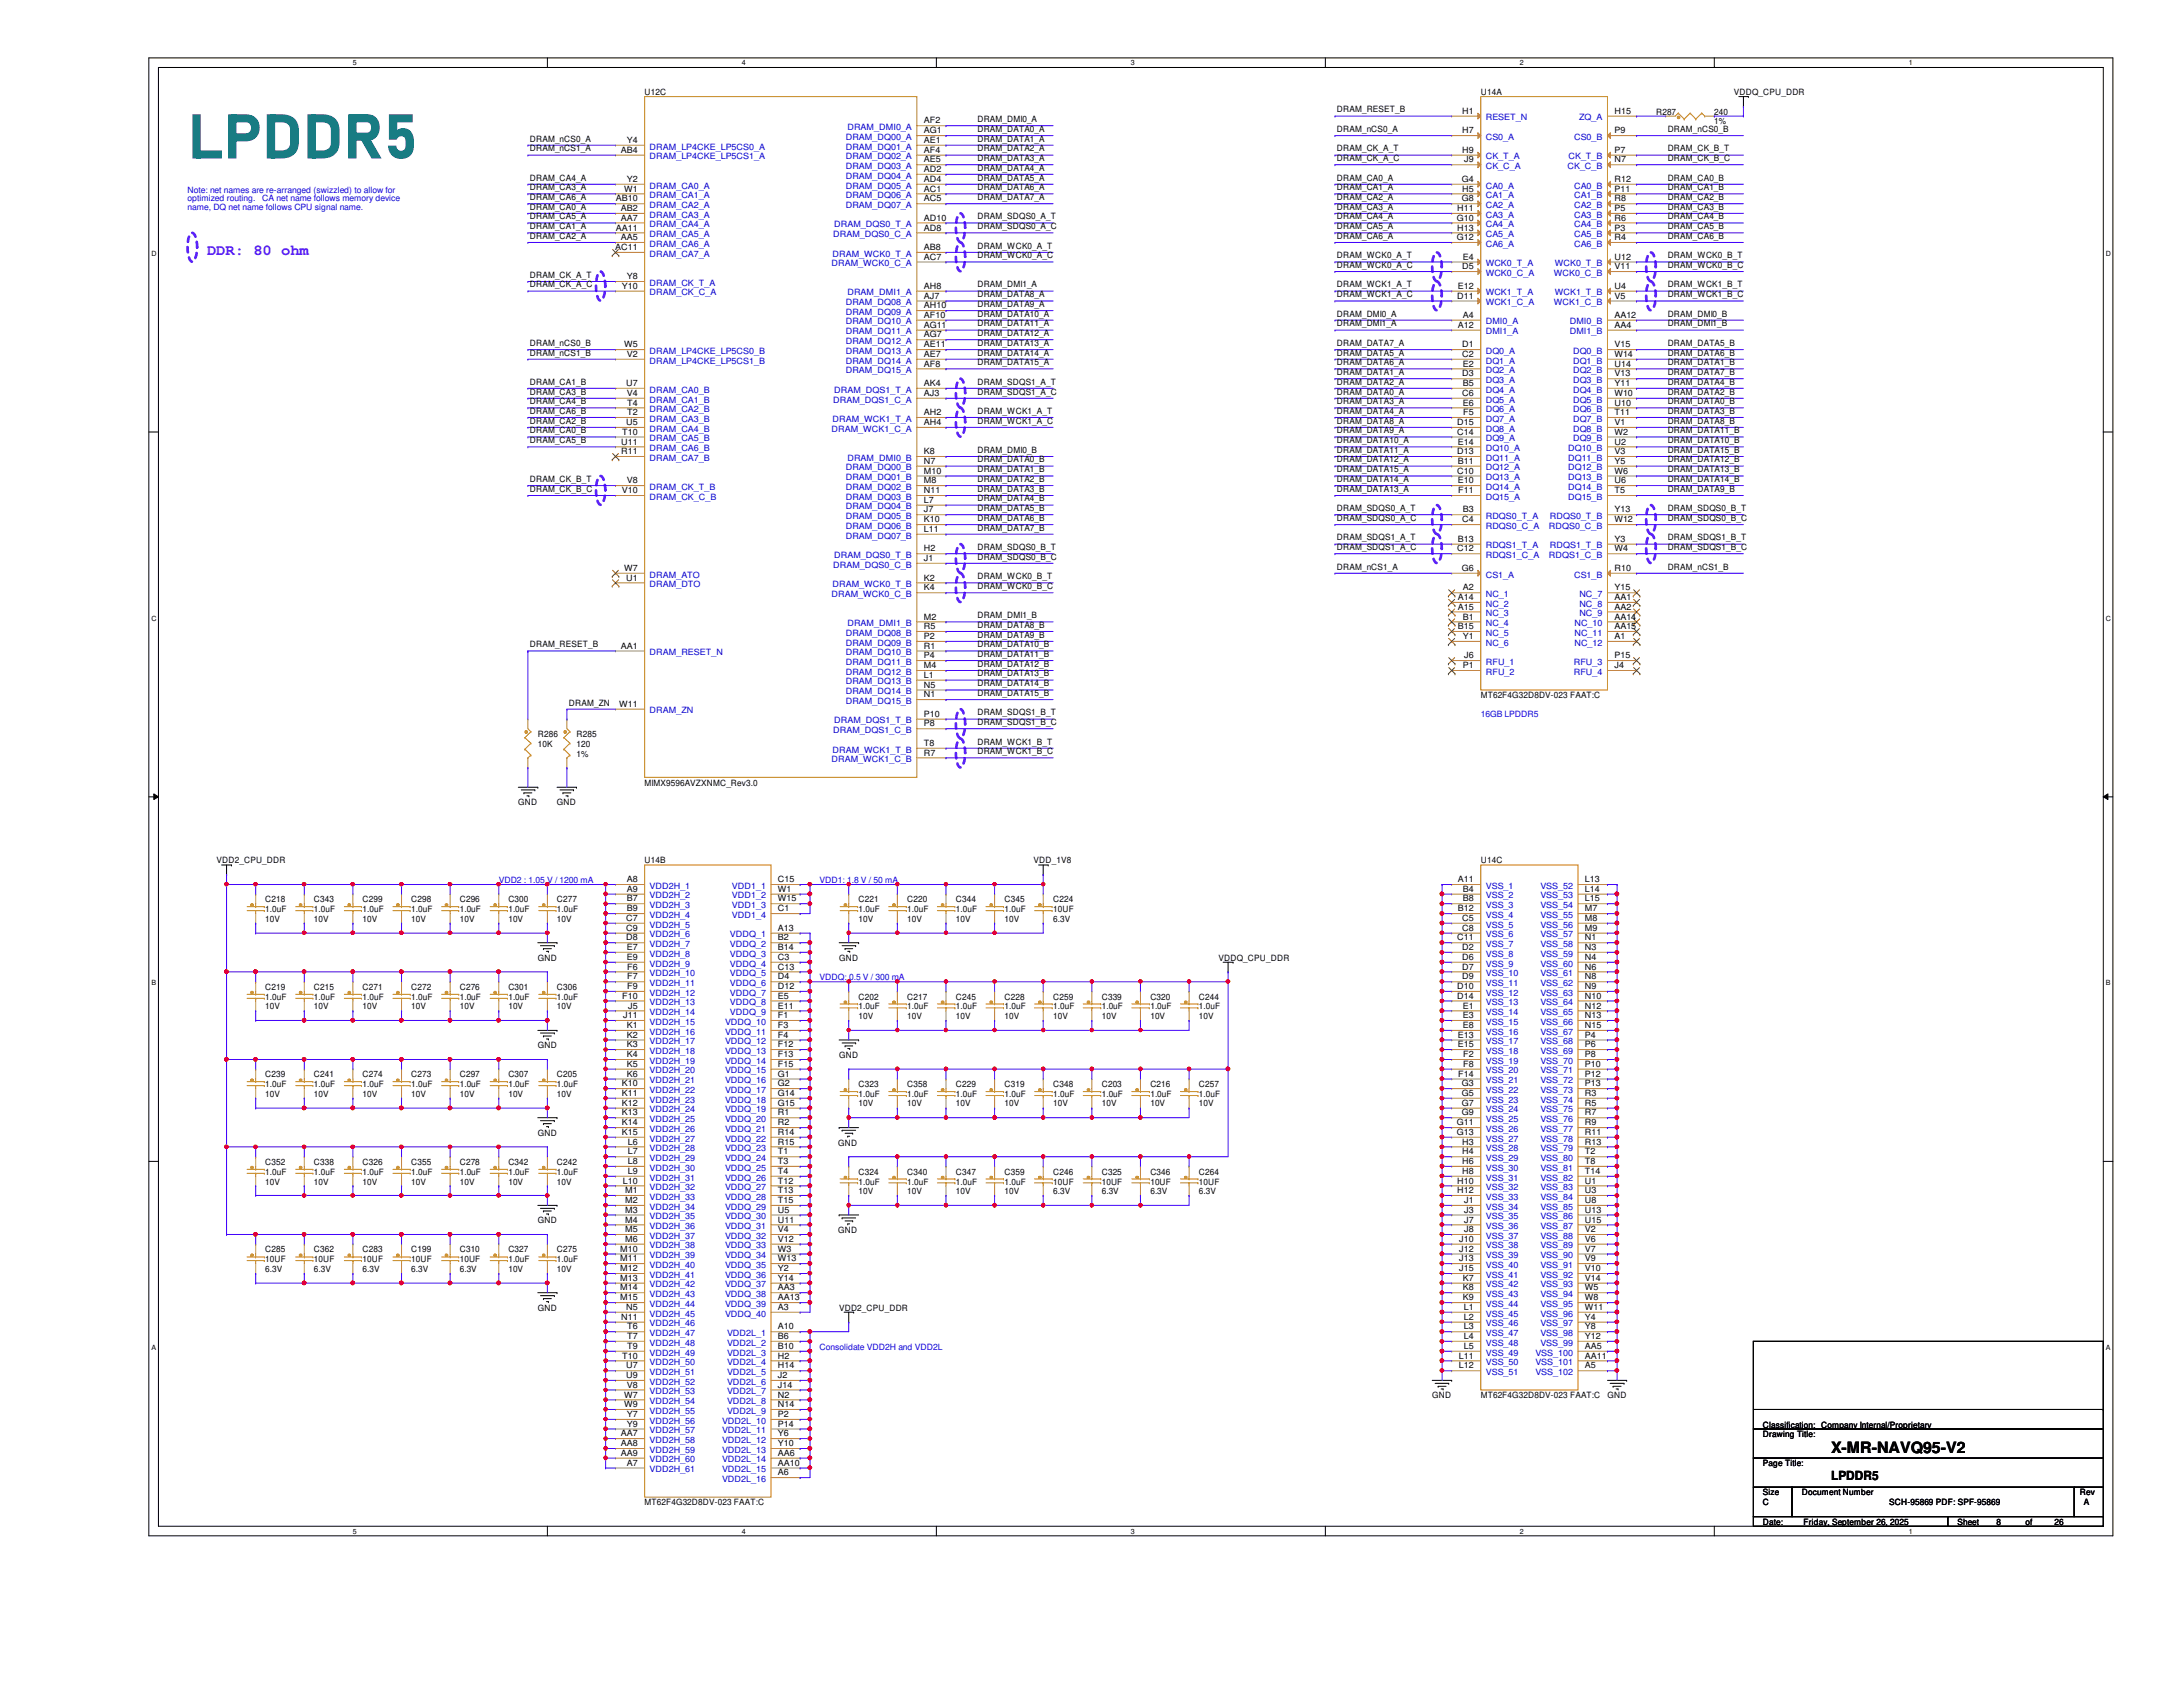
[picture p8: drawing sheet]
<svg xmlns="http://www.w3.org/2000/svg" width="279mm" height="216mm" viewBox="0 0 279 216" stroke-linecap="round" stroke-linejoin="round" font-family="sans-serif">
<defs><g id="words">
<text font-size="8" fill="#008080" x="24" y="20.3">LPDDR5</text>
<text font-size="2" fill="#8000ff" x="26.5" y="32.7">DDR: 80 ohm</text>
<text font-size="2" x="234.4" y="186">X-MR-NAVQ95-V2</text>
<text font-size="1.6" x="234.4" y="189.4">LPDDR5</text>
<g font-size="1.1">
<text x="82.5" y="12.2">U12C</text>
<text x="118.2" y="15.8">AF2</text>
<text x="118.2" y="17.1">AG1</text>
<text x="125.1" y="15.6">DRAM_DMI0_A</text>
<text x="125.1" y="16.9">DRAM_DATA0_A</text>
<text x="171.1" y="14.4">DRAM_RESET_B</text>
<text x="171.1" y="16.9">DRAM_nCS0_A</text>
<text x="187.2" y="14.6">H1</text>
<text x="187.2" y="17.1">H7</text>
<text x="189.5" y="12.2">U14A</text>
<text x="206.6" y="17.1">P9</text>
<text x="206.6" y="14.6">H15</text>
<text x="212" y="14.7">R287</text>
<text x="213.4" y="16.9">DRAM_nCS0_B</text>
<text x="219.4" y="14.7">240</text>
<text x="219.4" y="15.9">1%</text>
<text x="221.9" y="12.2">VDDQ_CPU_DDR</text>
<text x="67.8" y="18.1">DRAM_nCS0_A</text>
<text x="67.8" y="19.4">DRAM_nCS1_A</text>
<text x="67.8" y="23.1">DRAM_CA4_A</text>
<text x="79.5" y="19.6">AB4</text>
<text x="80.2" y="18.3">Y4</text>
<text x="80.2" y="23.3">Y2</text>
<text x="118.2" y="23.3">AD4</text>
<text x="118.2" y="18.3">AE1</text>
<text x="118.2" y="19.6">AF4</text>
<text x="118.2" y="20.8">AE5</text>
<text x="118.2" y="22">AD2</text>
<text x="125.1" y="18.1">DRAM_DATA1_A</text>
<text x="125.1" y="19.4">DRAM_DATA2_A</text>
<text x="125.1" y="20.6">DRAM_DATA3_A</text>
<text x="125.1" y="21.8">DRAM_DATA4_A</text>
<text x="125.1" y="23.1">DRAM_DATA5_A</text>
<text x="171.1" y="19.4">DRAM_CK_A_T</text>
<text x="171.1" y="20.6">DRAM_CK_A_C</text>
<text x="171.1" y="23.1">DRAM_CA0_A</text>
<text x="187.1" y="23.3">G4</text>
<text x="187.2" y="19.6">H9</text>
<text x="187.4" y="20.8">J9</text>
<text x="206.6" y="23.3">R12</text>
<text x="206.6" y="20.8">N7</text>
<text x="206.6" y="19.6">P7</text>
<text x="213.4" y="19.4">DRAM_CK_B_T</text>
<text x="213.4" y="20.6">DRAM_CK_B_C</text>
<text x="213.4" y="23.1">DRAM_CA0_B</text>
<text x="67.8" y="24.3">DRAM_CA3_A</text>
<text x="67.8" y="25.6">DRAM_CA6_A</text>
<text x="67.8" y="26.8">DRAM_CA0_A</text>
<text x="67.8" y="28.1">DRAM_CA5_A</text>
<text x="67.8" y="29.3">DRAM_CA1_A</text>
<text x="78.8" y="29.5">AA11</text>
<text x="78.8" y="25.8">AB10</text>
<text x="79.5" y="27">AB2</text>
<text x="79.5" y="28.2">AA7</text>
<text x="79.9" y="24.5">W1</text>
<text x="118.2" y="25.8">AC5</text>
<text x="118.2" y="24.5">AC1</text>
<text x="118.2" y="29.5">AD8</text>
<text x="118.2" y="28.2">AD10</text>
<text x="125.1" y="24.3">DRAM_DATA6_A</text>
<text x="125.1" y="25.6">DRAM_DATA7_A</text>
<text x="125.1" y="28.1">DRAM_SDQS0_A_T</text>
<text x="125.1" y="29.3">DRAM_SDQS0_A_C</text>
<text x="171.1" y="24.3">DRAM_CA1_A</text>
<text x="171.1" y="25.6">DRAM_CA2_A</text>
<text x="171.1" y="26.8">DRAM_CA3_A</text>
<text x="171.1" y="28.1">DRAM_CA4_A</text>
<text x="171.1" y="29.3">DRAM_CA5_A</text>
<text x="186.5" y="28.2">G10</text>
<text x="186.5" y="27">H11</text>
<text x="186.5" y="29.5">H13</text>
<text x="187.1" y="25.8">G8</text>
<text x="187.2" y="24.5">H5</text>
<text x="206.6" y="24.5">P11</text>
<text x="206.6" y="25.8">R8</text>
<text x="206.6" y="27">P5</text>
<text x="206.6" y="28.2">R6</text>
<text x="206.6" y="29.5">P3</text>
<text x="213.4" y="24.3">DRAM_CA1_B</text>
<text x="213.4" y="25.6">DRAM_CA2_B</text>
<text x="213.4" y="26.8">DRAM_CA3_B</text>
<text x="213.4" y="28.1">DRAM_CA4_B</text>
<text x="213.4" y="29.3">DRAM_CA5_B</text>
<text x="67.8" y="30.6">DRAM_CA2_A</text>
<text x="67.8" y="35.6">DRAM_CK_A_T</text>
<text x="78.7" y="32">AC11</text>
<text x="79.5" y="30.7">AA5</text>
<text x="80.2" y="35.7">Y8</text>
<text x="118.2" y="33.2">AC7</text>
<text x="118.2" y="32">AB8</text>
<text x="125.1" y="31.8">DRAM_WCK0_A_T</text>
<text x="125.1" y="33.1">DRAM_WCK0_A_C</text>
<text x="171.1" y="30.6">DRAM_CA6_A</text>
<text x="171.1" y="33.1">DRAM_WCK0_A_T</text>
<text x="171.1" y="34.3">DRAM_WCK0_A_C</text>
<text x="186.5" y="30.7">G12</text>
<text x="187.2" y="34.5">D5</text>
<text x="187.2" y="33.2">E4</text>
<text x="206.6" y="30.7">R4</text>
<text x="206.6" y="34.5">V11</text>
<text x="206.6" y="33.2">U12</text>
<text x="213.4" y="30.6">DRAM_CA6_B</text>
<text x="213.4" y="33.1">DRAM_WCK0_B_T</text>
<text x="213.4" y="34.3">DRAM_WCK0_B_C</text>
<text x="67.8" y="36.8">DRAM_CK_A_C</text>
<text x="79.6" y="37">Y10</text>
<text x="118.2" y="37">AH8</text>
<text x="118.2" y="38.2">AJ7</text>
<text x="118.2" y="39.5">AH10</text>
<text x="118.2" y="40.7">AF10</text>
<text x="118.2" y="42">AG11</text>
<text x="125.1" y="36.8">DRAM_DMI1_A</text>
<text x="125.1" y="38.1">DRAM_DATA8_A</text>
<text x="125.1" y="39.3">DRAM_DATA9_A</text>
<text x="125.1" y="40.5">DRAM_DATA10_A</text>
<text x="125.1" y="41.8">DRAM_DATA11_A</text>
<text x="171.1" y="36.8">DRAM_WCK1_A_T</text>
<text x="171.1" y="38.1">DRAM_WCK1_A_C</text>
<text x="171.1" y="40.5">DRAM_DMI0_A</text>
<text x="171.1" y="41.8">DRAM_DMI1_A</text>
<text x="186.5" y="38.2">D11</text>
<text x="186.6" y="42">A12</text>
<text x="186.6" y="37">E12</text>
<text x="187.2" y="40.7">A4</text>
<text x="206.6" y="40.7">AA12</text>
<text x="206.6" y="42">AA4</text>
<text x="206.6" y="38.2">V5</text>
<text x="206.6" y="37">U4</text>
<text x="213.4" y="36.8">DRAM_WCK1_B_T</text>
<text x="213.4" y="38.1">DRAM_WCK1_B_C</text>
<text x="213.4" y="40.5">DRAM_DMI0_B</text>
<text x="213.4" y="41.8">DRAM_DMI1_B</text>
<text x="67.8" y="44.3">DRAM_nCS0_B</text>
<text x="67.8" y="45.5">DRAM_nCS1_B</text>
<text x="79.9" y="44.4">W5</text>
<text x="80.2" y="45.7">V2</text>
<text x="118.2" y="43.2">AG7</text>
<text x="118.2" y="46.9">AF8</text>
<text x="118.2" y="45.7">AE7</text>
<text x="118.2" y="44.4">AE11</text>
<text x="125.1" y="43">DRAM_DATA12_A</text>
<text x="125.1" y="44.3">DRAM_DATA13_A</text>
<text x="125.1" y="45.5">DRAM_DATA14_A</text>
<text x="125.1" y="46.7">DRAM_DATA15_A</text>
<text x="171.1" y="44.3">DRAM_DATA7_A</text>
<text x="171.1" y="45.5">DRAM_DATA5_A</text>
<text x="171.1" y="46.7">DRAM_DATA6_A</text>
<text x="187.2" y="44.4">D1</text>
<text x="187.2" y="45.7">C2</text>
<text x="187.2" y="46.9">E2</text>
<text x="206.6" y="44.4">V15</text>
<text x="206.6" y="45.7">W14</text>
<text x="206.6" y="46.9">U14</text>
<text x="213.4" y="44.3">DRAM_DATA5_B</text>
<text x="213.4" y="45.5">DRAM_DATA6_B</text>
<text x="213.4" y="46.7">DRAM_DATA1_B</text>
<text x="67.8" y="49.2">DRAM_CA1_B</text>
<text x="67.8" y="50.5">DRAM_CA3_B</text>
<text x="67.8" y="51.7">DRAM_CA4_B</text>
<text x="67.8" y="53">DRAM_CA6_B</text>
<text x="80.1" y="49.4">U7</text>
<text x="80.2" y="50.7">V4</text>
<text x="80.3" y="51.9">T4</text>
<text x="80.3" y="53.1">T2</text>
<text x="118.2" y="50.7">AJ3</text>
<text x="118.2" y="49.4">AK4</text>
<text x="118.2" y="53.1">AH2</text>
<text x="125.1" y="49.2">DRAM_SDQS1_A_T</text>
<text x="125.1" y="50.5">DRAM_SDQS1_A_C</text>
<text x="125.1" y="53">DRAM_WCK1_A_T</text>
<text x="171.1" y="48">DRAM_DATA1_A</text>
<text x="171.1" y="49.2">DRAM_DATA2_A</text>
<text x="171.1" y="50.5">DRAM_DATA0_A</text>
<text x="171.1" y="51.7">DRAM_DATA3_A</text>
<text x="171.1" y="53">DRAM_DATA4_A</text>
<text x="187.2" y="48.2">D3</text>
<text x="187.2" y="50.7">C6</text>
<text x="187.2" y="49.4">B5</text>
<text x="187.2" y="51.9">E6</text>
<text x="187.3" y="53.1">F5</text>
<text x="206.6" y="48.2">V13</text>
<text x="206.6" y="49.4">Y11</text>
<text x="206.6" y="50.7">W10</text>
<text x="206.6" y="51.9">U10</text>
<text x="206.6" y="53.1">T11</text>
<text x="213.4" y="48">DRAM_DATA7_B</text>
<text x="213.4" y="49.2">DRAM_DATA4_B</text>
<text x="213.4" y="50.5">DRAM_DATA2_B</text>
<text x="213.4" y="51.7">DRAM_DATA0_B</text>
<text x="213.4" y="53">DRAM_DATA3_B</text>
<text x="67.8" y="54.2">DRAM_CA2_B</text>
<text x="67.8" y="55.5">DRAM_CA0_B</text>
<text x="67.8" y="56.7">DRAM_CA5_B</text>
<text x="79.5" y="58.1">R11</text>
<text x="79.5" y="56.9">U11</text>
<text x="79.6" y="55.6">T10</text>
<text x="80.1" y="54.4">U5</text>
<text x="118.2" y="54.4">AH4</text>
<text x="118.2" y="58.1">K8</text>
<text x="118.2" y="59.4">N7</text>
<text x="125.1" y="54.2">DRAM_WCK1_A_C</text>
<text x="125.1" y="58">DRAM_DMI0_B</text>
<text x="125.1" y="59.2">DRAM_DATA0_B</text>
<text x="171.1" y="54.2">DRAM_DATA8_A</text>
<text x="171.1" y="55.5">DRAM_DATA9_A</text>
<text x="171.1" y="56.7">DRAM_DATA10_A</text>
<text x="171.1" y="58">DRAM_DATA11_A</text>
<text x="171.1" y="59.2">DRAM_DATA12_A</text>
<text x="186.5" y="58.1">D13</text>
<text x="186.5" y="54.4">D15</text>
<text x="186.5" y="55.6">C14</text>
<text x="186.6" y="56.9">E14</text>
<text x="186.6" y="59.4">B11</text>
<text x="206.6" y="56.9">U2</text>
<text x="206.6" y="58.1">V3</text>
<text x="206.6" y="59.4">Y5</text>
<text x="206.6" y="54.4">V1</text>
<text x="206.6" y="55.6">W2</text>
<text x="213.4" y="54.2">DRAM_DATA8_B</text>
<text x="213.4" y="55.5">DRAM_DATA11_B</text>
<text x="213.4" y="56.7">DRAM_DATA10_B</text>
<text x="213.4" y="58">DRAM_DATA15_B</text>
<text x="213.4" y="59.2">DRAM_DATA12_B</text>
<text x="67.8" y="61.7">DRAM_CK_B_T</text>
<text x="67.8" y="62.9">DRAM_CK_B_C</text>
<text x="79.6" y="63.1">V10</text>
<text x="80.2" y="61.8">V8</text>
<text x="118.2" y="65.6">J7</text>
<text x="118.2" y="60.6">M10</text>
<text x="118.2" y="64.3">L7</text>
<text x="118.2" y="61.8">M8</text>
<text x="118.2" y="63.1">N11</text>
<text x="125.1" y="60.5">DRAM_DATA1_B</text>
<text x="125.1" y="61.7">DRAM_DATA2_B</text>
<text x="125.1" y="62.9">DRAM_DATA3_B</text>
<text x="125.1" y="64.2">DRAM_DATA4_B</text>
<text x="125.1" y="65.4">DRAM_DATA5_B</text>
<text x="171.1" y="60.5">DRAM_DATA15_A</text>
<text x="171.1" y="61.7">DRAM_DATA14_A</text>
<text x="171.1" y="62.9">DRAM_DATA13_A</text>
<text x="171.1" y="65.4">DRAM_SDQS0_A_T</text>
<text x="186.5" y="60.6">C10</text>
<text x="186.6" y="61.8">E10</text>
<text x="186.6" y="63.1">F11</text>
<text x="187.2" y="65.6">B3</text>
<text x="206.6" y="60.6">W6</text>
<text x="206.6" y="61.8">U6</text>
<text x="206.6" y="63.1">T5</text>
<text x="206.6" y="65.6">Y13</text>
<text x="213.4" y="60.5">DRAM_DATA13_B</text>
<text x="213.4" y="61.7">DRAM_DATA14_B</text>
<text x="213.4" y="62.9">DRAM_DATA9_B</text>
<text x="213.4" y="65.4">DRAM_SDQS0_B_T</text>
<text x="118.2" y="66.8">K10</text>
<text x="118.2" y="68.1">L11</text>
<text x="118.2" y="71.8">J1</text>
<text x="118.2" y="70.6">H2</text>
<text x="125.1" y="66.7">DRAM_DATA6_B</text>
<text x="125.1" y="67.9">DRAM_DATA7_B</text>
<text x="125.1" y="70.4">DRAM_SDQS0_B_T</text>
<text x="125.1" y="71.6">DRAM_SDQS0_B_C</text>
<text x="171.1" y="66.7">DRAM_SDQS0_A_C</text>
<text x="171.1" y="69.2">DRAM_SDQS1_A_T</text>
<text x="171.1" y="70.4">DRAM_SDQS1_A_C</text>
<text x="186.5" y="70.6">C12</text>
<text x="186.6" y="69.3">B13</text>
<text x="187.2" y="66.8">C4</text>
<text x="206.6" y="66.8">W12</text>
<text x="206.6" y="70.6">W4</text>
<text x="206.6" y="69.3">Y3</text>
<text x="213.4" y="66.7">DRAM_SDQS0_B_C</text>
<text x="213.4" y="69.2">DRAM_SDQS1_B_T</text>
<text x="213.4" y="70.4">DRAM_SDQS1_B_C</text>
<text x="79.9" y="73.1">W7</text>
<text x="80.1" y="74.3">U1</text>
<text x="118.2" y="75.6">K4</text>
<text x="118.2" y="74.3">K2</text>
<text x="125.1" y="74.1">DRAM_WCK0_B_T</text>
<text x="125.1" y="75.4">DRAM_WCK0_B_C</text>
<text x="171.1" y="72.9">DRAM_nCS1_A</text>
<text x="186.6" y="76.8">A14</text>
<text x="187.1" y="73.1">G6</text>
<text x="187.2" y="75.6">A2</text>
<text x="206.6" y="75.6">Y15</text>
<text x="206.6" y="76.8">AA1</text>
<text x="206.6" y="73.1">R10</text>
<text x="213.4" y="72.9">DRAM_nCS1_B</text>
<text x="67.8" y="82.8">DRAM_RESET_B</text>
<text x="79.5" y="83">AA1</text>
<text x="118.2" y="80.5">R5</text>
<text x="118.2" y="83">R1</text>
<text x="118.2" y="81.8">P2</text>
<text x="118.2" y="79.3">M2</text>
<text x="125.1" y="79.1">DRAM_DMI1_B</text>
<text x="125.1" y="80.3">DRAM_DATA8_B</text>
<text x="125.1" y="81.6">DRAM_DATA9_B</text>
<text x="125.1" y="82.8">DRAM_DATA10_B</text>
<text x="186.6" y="78">A15</text>
<text x="186.6" y="80.5">B15</text>
<text x="187.2" y="79.3">B1</text>
<text x="187.2" y="81.8">Y1</text>
<text x="206.6" y="81.8">A1</text>
<text x="206.6" y="79.3">AA14</text>
<text x="206.6" y="80.5">AA15</text>
<text x="206.6" y="78">AA2</text>
<text x="118.2" y="84.2">P4</text>
<text x="118.2" y="89.2">N1</text>
<text x="118.2" y="85.5">M4</text>
<text x="118.2" y="86.7">L1</text>
<text x="118.2" y="88">N5</text>
<text x="125.1" y="84.1">DRAM_DATA11_B</text>
<text x="125.1" y="85.3">DRAM_DATA12_B</text>
<text x="125.1" y="86.6">DRAM_DATA13_B</text>
<text x="125.1" y="87.8">DRAM_DATA14_B</text>
<text x="125.1" y="89.1">DRAM_DATA15_B</text>
<text x="187.2" y="85.5">P1</text>
<text x="187.4" y="84.2">J6</text>
<text x="189.5" y="89.4">MT62F4G32D8DV-023 FAAT:C</text>
<text x="206.6" y="84.2">P15</text>
<text x="206.6" y="85.5">J4</text>
<text x="68.8" y="94.3">R286</text>
<text x="68.8" y="95.6">10K</text>
<text x="72.8" y="90.3">DRAM_ZN</text>
<text x="73.8" y="94.3">R285</text>
<text x="73.8" y="95.6">120</text>
<text x="79.2" y="90.5">W11</text>
<text x="118.2" y="91.7">P10</text>
<text x="118.2" y="93">P8</text>
<text x="118.2" y="95.5">T8</text>
<text x="125.1" y="91.6">DRAM_SDQS1_B_T</text>
<text x="125.1" y="92.8">DRAM_SDQS1_B_C</text>
<text x="125.1" y="95.3">DRAM_WCK1_B_T</text>
<text x="73.8" y="96.8">1%</text>
<text x="82.5" y="100.5">MIMX9596AVZXNMC_Rev3.0</text>
<text x="118.2" y="96.7">R7</text>
<text x="125.1" y="96.5">DRAM_WCK1_B_C</text>
<text x="66.3" y="103">GND</text>
<text x="71.3" y="103">GND</text>
<text x="27.7" y="110.5">VDD2_CPU_DDR</text>
<text x="80.2" y="112.9">A8</text>
<text x="82.5" y="110.5">U14B</text>
<text x="99.6" y="112.9">C15</text>
<text x="132.3" y="110.5">VDD_1V8</text>
<text x="186.6" y="112.9">A11</text>
<text x="189.5" y="110.5">U14C</text>
<text x="202.9" y="112.9">L13</text>
<text x="34" y="115.5">C218</text>
<text x="34" y="116.7">1.0uF</text>
<text x="34" y="118">10V</text>
<text x="40.2" y="115.5">C343</text>
<text x="40.2" y="116.7">1.0uF</text>
<text x="40.2" y="118">10V</text>
<text x="46.4" y="115.5">C299</text>
<text x="46.4" y="116.7">1.0uF</text>
<text x="46.4" y="118">10V</text>
<text x="52.6" y="115.5">C298</text>
<text x="52.6" y="116.7">1.0uF</text>
<text x="52.6" y="118">10V</text>
<text x="58.8" y="115.5">C296</text>
<text x="58.8" y="116.7">1.0uF</text>
<text x="58.8" y="118">10V</text>
<text x="65.1" y="115.5">C300</text>
<text x="65.1" y="116.7">1.0uF</text>
<text x="65.1" y="118">10V</text>
<text x="71.3" y="115.5">C277</text>
<text x="71.3" y="116.7">1.0uF</text>
<text x="71.3" y="118">10V</text>
<text x="80.1" y="117.9">C7</text>
<text x="80.1" y="119.1">C9</text>
<text x="80.2" y="114.1">A9</text>
<text x="80.2" y="115.4">B7</text>
<text x="80.2" y="116.6">B9</text>
<text x="99.6" y="119.1">A13</text>
<text x="99.6" y="114.1">W1</text>
<text x="99.6" y="115.4">W15</text>
<text x="99.6" y="116.6">C1</text>
<text x="109.9" y="115.5">C221</text>
<text x="109.9" y="116.7">1.0uF</text>
<text x="109.9" y="118">10V</text>
<text x="116.1" y="115.5">C220</text>
<text x="116.1" y="116.7">1.0uF</text>
<text x="116.1" y="118">10V</text>
<text x="122.3" y="115.5">C344</text>
<text x="122.3" y="116.7">1.0uF</text>
<text x="122.3" y="118">10V</text>
<text x="128.6" y="115.5">C345</text>
<text x="128.6" y="116.7">1.0uF</text>
<text x="128.6" y="118">10V</text>
<text x="134.8" y="115.5">C224</text>
<text x="134.8" y="116.7">10UF</text>
<text x="134.8" y="118">6.3V</text>
<text x="186.6" y="116.6">B12</text>
<text x="187.2" y="117.9">C5</text>
<text x="187.2" y="119.1">C8</text>
<text x="187.2" y="114.1">B4</text>
<text x="187.2" y="115.4">B8</text>
<text x="202.9" y="114.1">L14</text>
<text x="202.9" y="115.4">L15</text>
<text x="202.9" y="116.6">M7</text>
<text x="202.9" y="117.9">M8</text>
<text x="202.9" y="119.1">M9</text>
<text x="68.8" y="122.9">GND</text>
<text x="80.1" y="120.4">D8</text>
<text x="80.2" y="121.6">E7</text>
<text x="80.2" y="122.9">E9</text>
<text x="80.3" y="124.1">F6</text>
<text x="80.3" y="125.3">F7</text>
<text x="99.6" y="120.4">B2</text>
<text x="99.6" y="121.6">B14</text>
<text x="99.6" y="122.9">C3</text>
<text x="99.6" y="124.1">C13</text>
<text x="99.6" y="125.3">D4</text>
<text x="107.4" y="122.9">GND</text>
<text x="156" y="122.9">VDDQ_CPU_DDR</text>
<text x="186.5" y="120.4">C11</text>
<text x="187.2" y="122.9">D6</text>
<text x="187.2" y="125.3">D9</text>
<text x="187.2" y="121.6">D2</text>
<text x="187.2" y="124.1">D7</text>
<text x="202.9" y="125.3">N8</text>
<text x="202.9" y="120.4">N1</text>
<text x="202.9" y="121.6">N3</text>
<text x="202.9" y="122.9">N4</text>
<text x="202.9" y="124.1">N6</text>
<text x="34" y="126.7">C219</text>
<text x="34" y="127.9">1.0uF</text>
<text x="34" y="129.2">10V</text>
<text x="40.2" y="126.7">C215</text>
<text x="40.2" y="127.9">1.0uF</text>
<text x="40.2" y="129.2">10V</text>
<text x="46.4" y="126.7">C271</text>
<text x="46.4" y="127.9">1.0uF</text>
<text x="46.4" y="129.2">10V</text>
<text x="52.6" y="126.7">C272</text>
<text x="52.6" y="127.9">1.0uF</text>
<text x="52.6" y="129.2">10V</text>
<text x="58.8" y="126.7">C276</text>
<text x="58.8" y="127.9">1.0uF</text>
<text x="58.8" y="129.2">10V</text>
<text x="65.1" y="126.7">C301</text>
<text x="65.1" y="127.9">1.0uF</text>
<text x="65.1" y="129.2">10V</text>
<text x="71.3" y="126.7">C306</text>
<text x="71.3" y="127.9">1.0uF</text>
<text x="71.3" y="129.2">10V</text>
<text x="79.6" y="127.8">F10</text>
<text x="79.8" y="130.3">J11</text>
<text x="80.2" y="131.6">K1</text>
<text x="80.3" y="126.6">F9</text>
<text x="80.4" y="129.1">J5</text>
<text x="99.6" y="127.8">E5</text>
<text x="99.6" y="131.6">F3</text>
<text x="99.6" y="126.6">D12</text>
<text x="99.6" y="129.1">E11</text>
<text x="99.6" y="130.3">F1</text>
<text x="109.9" y="127.9">C202</text>
<text x="109.9" y="129.2">1.0uF</text>
<text x="109.9" y="130.4">10V</text>
<text x="116.1" y="127.9">C217</text>
<text x="116.1" y="129.2">1.0uF</text>
<text x="116.1" y="130.4">10V</text>
<text x="122.3" y="127.9">C245</text>
<text x="122.3" y="129.2">1.0uF</text>
<text x="122.3" y="130.4">10V</text>
<text x="128.6" y="127.9">C228</text>
<text x="128.6" y="129.2">1.0uF</text>
<text x="128.6" y="130.4">10V</text>
<text x="134.8" y="127.9">C259</text>
<text x="134.8" y="129.2">1.0uF</text>
<text x="134.8" y="130.4">10V</text>
<text x="141" y="127.9">C339</text>
<text x="141" y="129.2">1.0uF</text>
<text x="141" y="130.4">10V</text>
<text x="147.2" y="127.9">C320</text>
<text x="147.2" y="129.2">1.0uF</text>
<text x="147.2" y="130.4">10V</text>
<text x="153.5" y="127.9">C244</text>
<text x="153.5" y="129.2">1.0uF</text>
<text x="153.5" y="130.4">10V</text>
<text x="186.5" y="126.6">D10</text>
<text x="186.5" y="127.8">D14</text>
<text x="187.2" y="129.1">E1</text>
<text x="187.2" y="130.3">E3</text>
<text x="187.2" y="131.6">E8</text>
<text x="202.9" y="126.6">N9</text>
<text x="202.9" y="127.8">N10</text>
<text x="202.9" y="129.1">N12</text>
<text x="202.9" y="130.3">N13</text>
<text x="202.9" y="131.6">N15</text>
<text x="34" y="137.9">C239</text>
<text x="40.2" y="137.9">C241</text>
<text x="46.4" y="137.9">C274</text>
<text x="52.6" y="137.9">C273</text>
<text x="58.8" y="137.9">C297</text>
<text x="65.1" y="137.9">C307</text>
<text x="68.8" y="134.2">GND</text>
<text x="71.3" y="137.9">C205</text>
<text x="80.2" y="132.8">K2</text>
<text x="80.2" y="134">K3</text>
<text x="80.2" y="135.3">K4</text>
<text x="80.2" y="136.5">K5</text>
<text x="80.2" y="137.8">K6</text>
<text x="99.6" y="132.8">F4</text>
<text x="99.6" y="134">F12</text>
<text x="99.6" y="135.3">F13</text>
<text x="99.6" y="136.5">F15</text>
<text x="99.6" y="137.8">G1</text>
<text x="107.4" y="135.4">GND</text>
<text x="186.6" y="132.8">E13</text>
<text x="186.6" y="134">E15</text>
<text x="186.6" y="137.8">F14</text>
<text x="187.3" y="135.3">F2</text>
<text x="187.3" y="136.5">F8</text>
<text x="202.9" y="132.8">P4</text>
<text x="202.9" y="134">P6</text>
<text x="202.9" y="135.3">P8</text>
<text x="202.9" y="136.5">P10</text>
<text x="202.9" y="137.8">P12</text>
<text x="34" y="139.1">1.0uF</text>
<text x="34" y="140.4">10V</text>
<text x="40.2" y="139.1">1.0uF</text>
<text x="40.2" y="140.4">10V</text>
<text x="46.4" y="139.1">1.0uF</text>
<text x="46.4" y="140.4">10V</text>
<text x="52.6" y="139.1">1.0uF</text>
<text x="52.6" y="140.4">10V</text>
<text x="58.8" y="139.1">1.0uF</text>
<text x="58.8" y="140.4">10V</text>
<text x="65.1" y="139.1">1.0uF</text>
<text x="65.1" y="140.4">10V</text>
<text x="71.3" y="139.1">1.0uF</text>
<text x="71.3" y="140.4">10V</text>
<text x="79.6" y="139">K10</text>
<text x="79.6" y="140.2">K11</text>
<text x="79.6" y="141.5">K12</text>
<text x="79.6" y="142.7">K13</text>
<text x="99.6" y="139">G2</text>
<text x="99.6" y="140.2">G14</text>
<text x="99.6" y="141.5">G15</text>
<text x="99.6" y="142.7">R1</text>
<text x="109.9" y="139.1">C323</text>
<text x="109.9" y="140.4">1.0uF</text>
<text x="109.9" y="141.6">10V</text>
<text x="116.1" y="139.1">C358</text>
<text x="116.1" y="140.4">1.0uF</text>
<text x="116.1" y="141.6">10V</text>
<text x="122.3" y="139.1">C229</text>
<text x="122.3" y="140.4">1.0uF</text>
<text x="122.3" y="141.6">10V</text>
<text x="128.6" y="139.1">C319</text>
<text x="128.6" y="140.4">1.0uF</text>
<text x="128.6" y="141.6">10V</text>
<text x="134.8" y="139.1">C348</text>
<text x="134.8" y="140.4">1.0uF</text>
<text x="134.8" y="141.6">10V</text>
<text x="141" y="139.1">C203</text>
<text x="141" y="140.4">1.0uF</text>
<text x="141" y="141.6">10V</text>
<text x="147.2" y="139.1">C216</text>
<text x="147.2" y="140.4">1.0uF</text>
<text x="147.2" y="141.6">10V</text>
<text x="153.5" y="139.1">C257</text>
<text x="153.5" y="140.4">1.0uF</text>
<text x="153.5" y="141.6">10V</text>
<text x="187.1" y="139">G3</text>
<text x="187.1" y="140.2">G5</text>
<text x="187.1" y="141.5">G7</text>
<text x="187.1" y="142.7">G9</text>
<text x="202.9" y="139">P13</text>
<text x="202.9" y="140.2">R3</text>
<text x="202.9" y="141.5">R5</text>
<text x="202.9" y="142.7">R7</text>
<text x="34" y="149.1">C352</text>
<text x="40.2" y="149.1">C338</text>
<text x="46.4" y="149.1">C326</text>
<text x="52.6" y="149.1">C355</text>
<text x="58.8" y="149.1">C278</text>
<text x="65.1" y="149.1">C342</text>
<text x="68.8" y="145.4">GND</text>
<text x="71.3" y="149.1">C242</text>
<text x="79.6" y="144">K14</text>
<text x="79.6" y="145.2">K15</text>
<text x="80.3" y="146.5">L6</text>
<text x="80.3" y="147.7">L7</text>
<text x="80.3" y="149">L8</text>
<text x="99.6" y="144">R2</text>
<text x="99.6" y="145.2">R14</text>
<text x="99.6" y="146.5">R15</text>
<text x="99.6" y="147.7">T1</text>
<text x="99.6" y="149">T3</text>
<text x="107.3" y="146.6">GND</text>
<text x="186.5" y="144">G11</text>
<text x="186.5" y="145.2">G13</text>
<text x="187.2" y="146.5">H3</text>
<text x="187.2" y="147.7">H4</text>
<text x="187.2" y="149">H6</text>
<text x="202.9" y="144">R9</text>
<text x="202.9" y="145.2">R11</text>
<text x="202.9" y="146.5">R13</text>
<text x="202.9" y="147.7">T2</text>
<text x="202.9" y="149">T8</text>
<text x="34" y="150.3">1.0uF</text>
<text x="34" y="151.6">10V</text>
<text x="40.2" y="150.3">1.0uF</text>
<text x="40.2" y="151.6">10V</text>
<text x="46.4" y="150.3">1.0uF</text>
<text x="46.4" y="151.6">10V</text>
<text x="52.6" y="150.3">1.0uF</text>
<text x="52.6" y="151.6">10V</text>
<text x="58.8" y="150.3">1.0uF</text>
<text x="58.8" y="151.6">10V</text>
<text x="65.1" y="150.3">1.0uF</text>
<text x="65.1" y="151.6">10V</text>
<text x="71.3" y="150.3">1.0uF</text>
<text x="71.3" y="151.6">10V</text>
<text x="79.7" y="151.5">L10</text>
<text x="80" y="152.7">M1</text>
<text x="80" y="154">M2</text>
<text x="80" y="155.2">M3</text>
<text x="80.3" y="150.2">L9</text>
<text x="99.6" y="150.2">T4</text>
<text x="99.6" y="151.5">T12</text>
<text x="99.6" y="152.7">T13</text>
<text x="99.6" y="154">T15</text>
<text x="99.6" y="155.2">U5</text>
<text x="109.9" y="150.3">C324</text>
<text x="109.9" y="151.6">1.0uF</text>
<text x="109.9" y="152.8">10V</text>
<text x="116.1" y="150.3">C340</text>
<text x="116.1" y="151.6">1.0uF</text>
<text x="116.1" y="152.8">10V</text>
<text x="122.3" y="150.3">C347</text>
<text x="122.3" y="151.6">1.0uF</text>
<text x="122.3" y="152.8">10V</text>
<text x="128.6" y="150.3">C359</text>
<text x="128.6" y="151.6">1.0uF</text>
<text x="128.6" y="152.8">10V</text>
<text x="134.8" y="150.3">C246</text>
<text x="134.8" y="151.6">10UF</text>
<text x="134.8" y="152.8">6.3V</text>
<text x="141" y="150.3">C325</text>
<text x="141" y="151.6">10UF</text>
<text x="141" y="152.8">6.3V</text>
<text x="147.2" y="150.3">C346</text>
<text x="147.2" y="151.6">10UF</text>
<text x="147.2" y="152.8">6.3V</text>
<text x="153.5" y="150.3">C264</text>
<text x="153.5" y="151.6">10UF</text>
<text x="153.5" y="152.8">6.3V</text>
<text x="186.5" y="151.5">H10</text>
<text x="186.5" y="152.7">H12</text>
<text x="187.2" y="150.2">H8</text>
<text x="187.4" y="154">J1</text>
<text x="187.4" y="155.2">J3</text>
<text x="202.9" y="150.2">T14</text>
<text x="202.9" y="151.5">U1</text>
<text x="202.9" y="152.7">U3</text>
<text x="202.9" y="154">U8</text>
<text x="202.9" y="155.2">U13</text>
<text x="34" y="160.3">C285</text>
<text x="34" y="161.5">10UF</text>
<text x="40.2" y="160.3">C362</text>
<text x="40.2" y="161.5">10UF</text>
<text x="46.4" y="160.3">C283</text>
<text x="46.4" y="161.5">10UF</text>
<text x="52.6" y="160.3">C199</text>
<text x="52.6" y="161.5">10UF</text>
<text x="58.8" y="160.3">C310</text>
<text x="58.8" y="161.5">10UF</text>
<text x="65.1" y="160.3">C327</text>
<text x="65.1" y="161.5">1.0uF</text>
<text x="68.8" y="156.5">GND</text>
<text x="71.3" y="160.3">C275</text>
<text x="71.3" y="161.5">1.0uF</text>
<text x="79.4" y="160.2">M10</text>
<text x="79.4" y="161.4">M11</text>
<text x="80" y="156.5">M4</text>
<text x="80" y="157.7">M5</text>
<text x="80" y="158.9">M6</text>
<text x="99.6" y="156.5">U11</text>
<text x="99.6" y="157.7">V4</text>
<text x="99.6" y="158.9">V12</text>
<text x="99.6" y="160.2">W3</text>
<text x="99.6" y="161.4">W13</text>
<text x="107.3" y="157.8">GND</text>
<text x="186.8" y="158.9">J10</text>
<text x="186.8" y="160.2">J12</text>
<text x="186.8" y="161.4">J13</text>
<text x="187.4" y="156.5">J7</text>
<text x="187.4" y="157.7">J8</text>
<text x="202.9" y="156.5">U15</text>
<text x="202.9" y="157.7">V2</text>
<text x="202.9" y="158.9">V6</text>
<text x="202.9" y="160.2">V7</text>
<text x="202.9" y="161.4">V9</text>
<text x="34" y="162.8">6.3V</text>
<text x="40.2" y="162.8">6.3V</text>
<text x="46.4" y="162.8">6.3V</text>
<text x="52.6" y="162.8">6.3V</text>
<text x="58.8" y="162.8">6.3V</text>
<text x="65.1" y="162.8">10V</text>
<text x="68.8" y="167.8">GND</text>
<text x="71.3" y="162.8">10V</text>
<text x="79.4" y="162.7">M12</text>
<text x="79.4" y="163.9">M13</text>
<text x="79.4" y="165.1">M14</text>
<text x="79.4" y="166.4">M15</text>
<text x="80.1" y="167.6">N5</text>
<text x="99.6" y="166.4">AA13</text>
<text x="99.6" y="163.9">Y14</text>
<text x="99.6" y="165.1">AA3</text>
<text x="99.6" y="162.7">Y2</text>
<text x="99.6" y="167.6">A3</text>
<text x="107.4" y="167.8">VDD2_CPU_DDR</text>
<text x="186.8" y="162.7">J15</text>
<text x="187.2" y="163.9">K7</text>
<text x="187.2" y="165.1">K8</text>
<text x="187.2" y="166.4">K9</text>
<text x="187.4" y="167.6">L1</text>
<text x="202.9" y="162.7">V10</text>
<text x="202.9" y="163.9">V14</text>
<text x="202.9" y="165.1">W5</text>
<text x="202.9" y="166.4">W8</text>
<text x="202.9" y="167.6">W11</text>
<text x="79.5" y="168.9">N11</text>
<text x="79.6" y="173.9">T10</text>
<text x="80.3" y="170.1">T6</text>
<text x="80.3" y="171.4">T7</text>
<text x="80.3" y="172.6">T9</text>
<text x="99.6" y="170.1">A10</text>
<text x="99.6" y="171.4">B6</text>
<text x="99.6" y="172.6">B10</text>
<text x="99.6" y="173.9">H2</text>
<text x="186.7" y="173.9">L11</text>
<text x="187.4" y="168.9">L2</text>
<text x="187.4" y="170.1">L3</text>
<text x="187.4" y="171.4">L4</text>
<text x="187.4" y="172.6">L5</text>
<text x="202.9" y="171.4">Y12</text>
<text x="202.9" y="173.9">AA11</text>
<text x="202.9" y="168.9">Y4</text>
<text x="202.9" y="170.1">Y8</text>
<text x="202.9" y="172.6">AA5</text>
<text x="79.9" y="178.9">W7</text>
<text x="80.1" y="175.1">U7</text>
<text x="80.1" y="176.4">U9</text>
<text x="80.2" y="177.6">V8</text>
<text x="99.6" y="177.6">J14</text>
<text x="99.6" y="175.1">H14</text>
<text x="99.6" y="176.4">J2</text>
<text x="99.6" y="178.9">N2</text>
<text x="183.3" y="178.9">GND</text>
<text x="186.7" y="175.1">L12</text>
<text x="189.5" y="178.9">MT62F4G32D8DV-023 FAAT:C</text>
<text x="202.9" y="175.1">A5</text>
<text x="205.7" y="178.9">GND</text>
<text x="79.5" y="183.8">AA7</text>
<text x="79.5" y="185.1">AA8</text>
<text x="79.9" y="180.1">W9</text>
<text x="80.2" y="181.4">Y7</text>
<text x="80.2" y="182.6">Y9</text>
<text x="99.6" y="181.4">P2</text>
<text x="99.6" y="182.6">P14</text>
<text x="99.6" y="183.8">Y6</text>
<text x="99.6" y="185.1">Y10</text>
<text x="99.6" y="180.1">N14</text>
<text x="225.6" y="182.7">Classification: Company Internal/Proprietary</text>
<text x="225.6" y="183.9">Drawing Title:</text>
<text x="79.5" y="186.3">AA9</text>
<text x="80.2" y="187.6">A7</text>
<text x="99.6" y="186.3">AA6</text>
<text x="99.6" y="187.6">AA10</text>
<text x="99.6" y="188.8">A6</text>
<text x="225.6" y="187.7">Page Title:</text>
<text x="225.6" y="191.4">Size</text>
<text x="230.6" y="191.4">Document Number</text>
<text x="266.2" y="191.4">Rev</text>
<text x="82.5" y="192.7">MT62F4G32D8DV-023 FAAT:C</text>
<text x="225.6" y="192.7">C</text>
<text x="225.6" y="195.2">Date:</text>
<text x="230.8" y="195.2">Friday, September 26, 2025</text>
<text x="241.8" y="192.7">SCH-95869 PDF: SPF-95869</text>
<text x="250.5" y="195.2">Sheet</text>
<text x="255.5" y="195.2">8</text>
<text x="259.2" y="195.2">of</text>
<text x="263" y="195.2">26</text>
<text x="266.7" y="192.7">A</text>
</g>
<g font-size="1.1" fill="#00c">
<text x="108.2" y="17.9">DRAM_DQ00_A</text>
<text x="108.5" y="16.6">DRAM_DMI0_A</text>
<text x="190.2" y="15.4">RESET_N</text>
<text x="190.2" y="17.9">CS0_A</text>
<text x="201.5" y="17.9">CS0_B</text>
<text x="202.1" y="15.4">ZQ_A</text>
<text x="83.1" y="19.1">DRAM_LP4CKE_LP5CS0_A</text>
<text x="83.1" y="20.4">DRAM_LP4CKE_LP5CS1_A</text>
<text x="108.2" y="19.1">DRAM_DQ01_A</text>
<text x="108.2" y="20.4">DRAM_DQ02_A</text>
<text x="108.2" y="21.6">DRAM_DQ03_A</text>
<text x="108.2" y="22.9">DRAM_DQ04_A</text>
<text x="190.2" y="21.6">CK_C_A</text>
<text x="190.2" y="20.4">CK_T_A</text>
<text x="200.6" y="21.6">CK_C_B</text>
<text x="200.7" y="20.4">CK_T_B</text>
<text x="83.1" y="27.9">DRAM_CA3_A</text>
<text x="83.1" y="25.4">DRAM_CA1_A</text>
<text x="83.1" y="24.1">DRAM_CA0_A</text>
<text x="83.1" y="29.1">DRAM_CA4_A</text>
<text x="83.1" y="26.6">DRAM_CA2_A</text>
<text x="106.8" y="29.1">DRAM_DQS0_T_A</text>
<text x="108.2" y="26.6">DRAM_DQ07_A</text>
<text x="108.2" y="24.1">DRAM_DQ05_A</text>
<text x="108.2" y="25.4">DRAM_DQ06_A</text>
<text x="190.2" y="24.1">CA0_A</text>
<text x="190.2" y="25.4">CA1_A</text>
<text x="190.2" y="26.6">CA2_A</text>
<text x="190.2" y="27.9">CA3_A</text>
<text x="190.2" y="29.1">CA4_A</text>
<text x="201.5" y="24.1">CA0_B</text>
<text x="201.5" y="25.4">CA1_B</text>
<text x="201.5" y="26.6">CA2_B</text>
<text x="201.5" y="27.9">CA3_B</text>
<text x="201.5" y="29.1">CA4_B</text>
<text x="83.1" y="30.4">DRAM_CA5_A</text>
<text x="83.1" y="31.6">DRAM_CA6_A</text>
<text x="83.1" y="32.9">DRAM_CA7_A</text>
<text x="106.4" y="34.1">DRAM_WCK0_C_A</text>
<text x="106.6" y="32.9">DRAM_WCK0_T_A</text>
<text x="106.6" y="30.4">DRAM_DQS0_C_A</text>
<text x="190.2" y="30.4">CA5_A</text>
<text x="190.2" y="31.6">CA6_A</text>
<text x="190.2" y="35.3">WCK0_C_A</text>
<text x="190.2" y="34.1">WCK0_T_A</text>
<text x="198.9" y="35.3">WCK0_C_B</text>
<text x="199" y="34.1">WCK0_T_B</text>
<text x="201.5" y="30.4">CA5_B</text>
<text x="201.5" y="31.6">CA6_B</text>
<text x="83.1" y="36.6">DRAM_CK_T_A</text>
<text x="83.1" y="37.8">DRAM_CK_C_A</text>
<text x="108.2" y="39.1">DRAM_DQ08_A</text>
<text x="108.2" y="40.3">DRAM_DQ09_A</text>
<text x="108.2" y="41.5">DRAM_DQ10_A</text>
<text x="108.5" y="37.8">DRAM_DMI1_A</text>
<text x="190.2" y="41.5">DMI0_A</text>
<text x="190.2" y="39.1">WCK1_C_A</text>
<text x="190.2" y="37.8">WCK1_T_A</text>
<text x="198.9" y="39.1">WCK1_C_B</text>
<text x="199" y="37.8">WCK1_T_B</text>
<text x="200.9" y="41.5">DMI0_B</text>
<text x="83.1" y="45.3">DRAM_LP4CKE_LP5CS0_B</text>
<text x="83.1" y="46.5">DRAM_LP4CKE_LP5CS1_B</text>
<text x="108.2" y="42.8">DRAM_DQ11_A</text>
<text x="108.2" y="44">DRAM_DQ12_A</text>
<text x="108.2" y="47.8">DRAM_DQ15_A</text>
<text x="108.2" y="46.5">DRAM_DQ14_A</text>
<text x="108.2" y="45.3">DRAM_DQ13_A</text>
<text x="190.2" y="42.8">DMI1_A</text>
<text x="190.2" y="45.3">DQ0_A</text>
<text x="190.2" y="46.5">DQ1_A</text>
<text x="190.2" y="47.8">DQ2_A</text>
<text x="200.9" y="42.8">DMI1_B</text>
<text x="201.3" y="45.3">DQ0_B</text>
<text x="201.3" y="46.5">DQ1_B</text>
<text x="201.3" y="47.8">DQ2_B</text>
<text x="83.1" y="50.2">DRAM_CA0_B</text>
<text x="83.1" y="51.5">DRAM_CA1_B</text>
<text x="83.1" y="52.7">DRAM_CA2_B</text>
<text x="83.1" y="54">DRAM_CA3_B</text>
<text x="106.6" y="54">DRAM_WCK1_T_A</text>
<text x="106.6" y="51.5">DRAM_DQS1_C_A</text>
<text x="106.8" y="50.2">DRAM_DQS1_T_A</text>
<text x="190.2" y="49">DQ3_A</text>
<text x="190.2" y="50.2">DQ4_A</text>
<text x="190.2" y="51.5">DQ5_A</text>
<text x="190.2" y="52.7">DQ6_A</text>
<text x="190.2" y="54">DQ7_A</text>
<text x="201.3" y="49">DQ3_B</text>
<text x="201.3" y="50.2">DQ4_B</text>
<text x="201.3" y="51.5">DQ5_B</text>
<text x="201.3" y="52.7">DQ6_B</text>
<text x="201.3" y="54">DQ7_B</text>
<text x="83.1" y="59">DRAM_CA7_B</text>
<text x="83.1" y="56.5">DRAM_CA5_B</text>
<text x="83.1" y="55.2">DRAM_CA4_B</text>
<text x="83.1" y="57.7">DRAM_CA6_B</text>
<text x="106.4" y="55.2">DRAM_WCK1_C_A</text>
<text x="108.5" y="59">DRAM_DMI0_B</text>
<text x="190.2" y="57.7">DQ10_A</text>
<text x="190.2" y="59">DQ11_A</text>
<text x="190.2" y="55.2">DQ8_A</text>
<text x="190.2" y="56.5">DQ9_A</text>
<text x="200.7" y="57.7">DQ10_B</text>
<text x="200.7" y="59">DQ11_B</text>
<text x="201.3" y="55.2">DQ8_B</text>
<text x="201.3" y="56.5">DQ9_B</text>
<text x="83.1" y="64">DRAM_CK_C_B</text>
<text x="83.1" y="62.7">DRAM_CK_T_B</text>
<text x="108.2" y="61.5">DRAM_DQ01_B</text>
<text x="108.2" y="65.2">DRAM_DQ04_B</text>
<text x="108.2" y="62.7">DRAM_DQ02_B</text>
<text x="108.2" y="60.2">DRAM_DQ00_B</text>
<text x="108.2" y="64">DRAM_DQ03_B</text>
<text x="190.2" y="60.2">DQ12_A</text>
<text x="190.2" y="61.5">DQ13_A</text>
<text x="190.2" y="62.7">DQ14_A</text>
<text x="190.2" y="64">DQ15_A</text>
<text x="200.7" y="60.2">DQ12_B</text>
<text x="200.7" y="61.5">DQ13_B</text>
<text x="200.7" y="62.7">DQ14_B</text>
<text x="200.7" y="64">DQ15_B</text>
<text x="106.8" y="71.4">DRAM_DQS0_T_B</text>
<text x="108.2" y="66.4">DRAM_DQ05_B</text>
<text x="108.2" y="67.7">DRAM_DQ06_B</text>
<text x="108.2" y="68.9">DRAM_DQ07_B</text>
<text x="190.2" y="67.7">RDQS0_C_A</text>
<text x="190.2" y="66.4">RDQS0_T_A</text>
<text x="190.2" y="71.4">RDQS1_C_A</text>
<text x="190.2" y="70.2">RDQS1_T_A</text>
<text x="198.2" y="67.7">RDQS0_C_B</text>
<text x="198.2" y="71.4">RDQS1_C_B</text>
<text x="198.4" y="66.4">RDQS0_T_B</text>
<text x="198.4" y="70.2">RDQS1_T_B</text>
<text x="83.1" y="73.9">DRAM_ATO</text>
<text x="83.1" y="75.1">DRAM_DTO</text>
<text x="106.4" y="76.4">DRAM_WCK0_C_B</text>
<text x="106.6" y="75.1">DRAM_WCK0_T_B</text>
<text x="106.6" y="72.6">DRAM_DQS0_C_B</text>
<text x="190.2" y="73.9">CS1_A</text>
<text x="190.2" y="76.4">NC_1</text>
<text x="190.2" y="77.6">NC_2</text>
<text x="201.5" y="73.9">CS1_B</text>
<text x="202.1" y="76.4">NC_7</text>
<text x="202.1" y="77.6">NC_8</text>
<text x="83.1" y="83.9">DRAM_RESET_N</text>
<text x="108.2" y="81.4">DRAM_DQ08_B</text>
<text x="108.2" y="83.9">DRAM_DQ10_B</text>
<text x="108.2" y="82.6">DRAM_DQ09_B</text>
<text x="108.5" y="80.1">DRAM_DMI1_B</text>
<text x="190.2" y="78.9">NC_3</text>
<text x="190.2" y="80.1">NC_4</text>
<text x="190.2" y="81.4">NC_5</text>
<text x="190.2" y="82.6">NC_6</text>
<text x="201.5" y="82.6">NC_12</text>
<text x="201.5" y="80.1">NC_10</text>
<text x="201.5" y="81.4">NC_11</text>
<text x="202.1" y="78.9">NC_9</text>
<text x="108.2" y="85.1">DRAM_DQ11_B</text>
<text x="108.2" y="86.4">DRAM_DQ12_B</text>
<text x="108.2" y="87.6">DRAM_DQ13_B</text>
<text x="108.2" y="88.9">DRAM_DQ14_B</text>
<text x="190.2" y="86.4">RFU_2</text>
<text x="190.2" y="85.1">RFU_1</text>
<text x="201.4" y="85.1">RFU_3</text>
<text x="201.4" y="86.4">RFU_4</text>
<text x="83.1" y="91.3">DRAM_ZN</text>
<text x="106.6" y="93.8">DRAM_DQS1_C_B</text>
<text x="106.8" y="92.6">DRAM_DQS1_T_B</text>
<text x="108.2" y="90.1">DRAM_DQ15_B</text>
<text x="106.4" y="97.5">DRAM_WCK1_C_B</text>
<text x="106.6" y="96.3">DRAM_WCK1_T_B</text>
<text x="83.1" y="113.7">VDD2H_1</text>
<text x="93.7" y="113.7">VDD1_1</text>
<text x="190.2" y="113.7">VSS_1</text>
<text x="197.1" y="113.7">VSS_52</text>
<text x="83.1" y="115">VDD2H_2</text>
<text x="83.1" y="116.2">VDD2H_3</text>
<text x="83.1" y="117.5">VDD2H_4</text>
<text x="83.1" y="118.7">VDD2H_5</text>
<text x="83.1" y="120">VDD2H_6</text>
<text x="93.4" y="120">VDDQ_1</text>
<text x="93.7" y="115">VDD1_2</text>
<text x="93.7" y="116.2">VDD1_3</text>
<text x="93.7" y="117.5">VDD1_4</text>
<text x="190.2" y="115">VSS_2</text>
<text x="190.2" y="116.2">VSS_3</text>
<text x="190.2" y="117.5">VSS_4</text>
<text x="190.2" y="118.7">VSS_5</text>
<text x="190.2" y="120">VSS_6</text>
<text x="197.1" y="115">VSS_53</text>
<text x="197.1" y="116.2">VSS_54</text>
<text x="197.1" y="117.5">VSS_55</text>
<text x="197.1" y="118.7">VSS_56</text>
<text x="197.1" y="120">VSS_57</text>
<text x="83.1" y="124.9">VDD2H_10</text>
<text x="83.1" y="121.2">VDD2H_7</text>
<text x="83.1" y="122.4">VDD2H_8</text>
<text x="83.1" y="123.7">VDD2H_9</text>
<text x="93.4" y="121.2">VDDQ_2</text>
<text x="93.4" y="122.4">VDDQ_3</text>
<text x="93.4" y="123.7">VDDQ_4</text>
<text x="93.4" y="124.9">VDDQ_5</text>
<text x="190.2" y="123.7">VSS_9</text>
<text x="190.2" y="121.2">VSS_7</text>
<text x="190.2" y="122.4">VSS_8</text>
<text x="190.2" y="124.9">VSS_10</text>
<text x="197.1" y="121.2">VSS_58</text>
<text x="197.1" y="122.4">VSS_59</text>
<text x="197.1" y="123.7">VSS_60</text>
<text x="197.1" y="124.9">VSS_61</text>
<text x="83.1" y="126.2">VDD2H_11</text>
<text x="83.1" y="127.4">VDD2H_12</text>
<text x="83.1" y="128.7">VDD2H_13</text>
<text x="83.1" y="129.9">VDD2H_14</text>
<text x="83.1" y="131.1">VDD2H_15</text>
<text x="92.8" y="131.1">VDDQ_10</text>
<text x="93.4" y="128.7">VDDQ_8</text>
<text x="93.4" y="126.2">VDDQ_6</text>
<text x="93.4" y="127.4">VDDQ_7</text>
<text x="93.4" y="129.9">VDDQ_9</text>
<text x="190.2" y="126.2">VSS_11</text>
<text x="190.2" y="127.4">VSS_12</text>
<text x="190.2" y="128.7">VSS_13</text>
<text x="190.2" y="129.9">VSS_14</text>
<text x="190.2" y="131.1">VSS_15</text>
<text x="197.1" y="126.2">VSS_62</text>
<text x="197.1" y="127.4">VSS_63</text>
<text x="197.1" y="128.7">VSS_64</text>
<text x="197.1" y="129.9">VSS_65</text>
<text x="197.1" y="131.1">VSS_66</text>
<text x="83.1" y="132.4">VDD2H_16</text>
<text x="83.1" y="133.6">VDD2H_17</text>
<text x="83.1" y="134.9">VDD2H_18</text>
<text x="83.1" y="136.1">VDD2H_19</text>
<text x="83.1" y="137.4">VDD2H_20</text>
<text x="92.8" y="132.4">VDDQ_11</text>
<text x="92.8" y="133.6">VDDQ_12</text>
<text x="92.8" y="134.9">VDDQ_13</text>
<text x="92.8" y="136.1">VDDQ_14</text>
<text x="92.8" y="137.4">VDDQ_15</text>
<text x="190.2" y="132.4">VSS_16</text>
<text x="190.2" y="133.6">VSS_17</text>
<text x="190.2" y="134.9">VSS_18</text>
<text x="190.2" y="136.1">VSS_19</text>
<text x="190.2" y="137.4">VSS_20</text>
<text x="197.1" y="132.4">VSS_67</text>
<text x="197.1" y="133.6">VSS_68</text>
<text x="197.1" y="134.9">VSS_69</text>
<text x="197.1" y="136.1">VSS_70</text>
<text x="197.1" y="137.4">VSS_71</text>
<text x="83.1" y="138.6">VDD2H_21</text>
<text x="83.1" y="139.9">VDD2H_22</text>
<text x="83.1" y="141.1">VDD2H_23</text>
<text x="83.1" y="142.4">VDD2H_24</text>
<text x="83.1" y="143.6">VDD2H_25</text>
<text x="92.8" y="138.6">VDDQ_16</text>
<text x="92.8" y="139.9">VDDQ_17</text>
<text x="92.8" y="141.1">VDDQ_18</text>
<text x="92.8" y="142.4">VDDQ_19</text>
<text x="92.8" y="143.6">VDDQ_20</text>
<text x="190.2" y="138.6">VSS_21</text>
<text x="190.2" y="139.9">VSS_22</text>
<text x="190.2" y="141.1">VSS_23</text>
<text x="190.2" y="142.4">VSS_24</text>
<text x="190.2" y="143.6">VSS_25</text>
<text x="197.1" y="138.6">VSS_72</text>
<text x="197.1" y="139.9">VSS_73</text>
<text x="197.1" y="141.1">VSS_74</text>
<text x="197.1" y="142.4">VSS_75</text>
<text x="197.1" y="143.6">VSS_76</text>
<text x="83.1" y="144.9">VDD2H_26</text>
<text x="83.1" y="146.1">VDD2H_27</text>
<text x="83.1" y="147.3">VDD2H_28</text>
<text x="83.1" y="148.6">VDD2H_29</text>
<text x="83.1" y="149.8">VDD2H_30</text>
<text x="92.8" y="144.9">VDDQ_21</text>
<text x="92.8" y="146.1">VDDQ_22</text>
<text x="92.8" y="147.3">VDDQ_23</text>
<text x="92.8" y="148.6">VDDQ_24</text>
<text x="92.8" y="149.8">VDDQ_25</text>
<text x="190.2" y="144.9">VSS_26</text>
<text x="190.2" y="146.1">VSS_27</text>
<text x="190.2" y="147.3">VSS_28</text>
<text x="190.2" y="148.6">VSS_29</text>
<text x="190.2" y="149.8">VSS_30</text>
<text x="197.1" y="144.9">VSS_77</text>
<text x="197.1" y="146.1">VSS_78</text>
<text x="197.1" y="147.3">VSS_79</text>
<text x="197.1" y="148.6">VSS_80</text>
<text x="197.1" y="149.8">VSS_81</text>
<text x="83.1" y="151.1">VDD2H_31</text>
<text x="83.1" y="152.3">VDD2H_32</text>
<text x="83.1" y="153.5">VDD2H_33</text>
<text x="83.1" y="154.8">VDD2H_34</text>
<text x="92.8" y="151.1">VDDQ_26</text>
<text x="92.8" y="152.3">VDDQ_27</text>
<text x="92.8" y="153.5">VDDQ_28</text>
<text x="92.8" y="154.8">VDDQ_29</text>
<text x="190.2" y="151.1">VSS_31</text>
<text x="190.2" y="152.3">VSS_32</text>
<text x="190.2" y="153.5">VSS_33</text>
<text x="190.2" y="154.8">VSS_34</text>
<text x="197.1" y="151.1">VSS_82</text>
<text x="197.1" y="152.3">VSS_83</text>
<text x="197.1" y="153.5">VSS_84</text>
<text x="197.1" y="154.8">VSS_85</text>
<text x="83.1" y="156">VDD2H_35</text>
<text x="83.1" y="157.3">VDD2H_36</text>
<text x="83.1" y="158.5">VDD2H_37</text>
<text x="83.1" y="159.8">VDD2H_38</text>
<text x="83.1" y="161">VDD2H_39</text>
<text x="92.8" y="156">VDDQ_30</text>
<text x="92.8" y="157.3">VDDQ_31</text>
<text x="92.8" y="158.5">VDDQ_32</text>
<text x="92.8" y="159.8">VDDQ_33</text>
<text x="92.8" y="161">VDDQ_34</text>
<text x="190.2" y="156">VSS_35</text>
<text x="190.2" y="157.3">VSS_36</text>
<text x="190.2" y="158.5">VSS_37</text>
<text x="190.2" y="159.8">VSS_38</text>
<text x="190.2" y="161">VSS_39</text>
<text x="197.1" y="156">VSS_86</text>
<text x="197.1" y="157.3">VSS_87</text>
<text x="197.1" y="158.5">VSS_88</text>
<text x="197.1" y="159.8">VSS_89</text>
<text x="197.1" y="161">VSS_90</text>
<text x="83.1" y="162.3">VDD2H_40</text>
<text x="83.1" y="163.5">VDD2H_41</text>
<text x="83.1" y="164.8">VDD2H_42</text>
<text x="83.1" y="166">VDD2H_43</text>
<text x="83.1" y="167.3">VDD2H_44</text>
<text x="92.8" y="162.3">VDDQ_35</text>
<text x="92.8" y="167.3">VDDQ_39</text>
<text x="92.8" y="164.8">VDDQ_37</text>
<text x="92.8" y="166">VDDQ_38</text>
<text x="92.8" y="163.5">VDDQ_36</text>
<text x="190.2" y="162.3">VSS_40</text>
<text x="190.2" y="163.5">VSS_41</text>
<text x="190.2" y="164.8">VSS_42</text>
<text x="190.2" y="166">VSS_43</text>
<text x="190.2" y="167.3">VSS_44</text>
<text x="197.1" y="162.3">VSS_91</text>
<text x="197.1" y="163.5">VSS_92</text>
<text x="197.1" y="164.8">VSS_93</text>
<text x="197.1" y="166">VSS_94</text>
<text x="197.1" y="167.3">VSS_95</text>
<text x="83.1" y="168.5">VDD2H_45</text>
<text x="83.1" y="169.8">VDD2H_46</text>
<text x="83.1" y="171">VDD2H_47</text>
<text x="83.1" y="172.2">VDD2H_48</text>
<text x="83.1" y="173.5">VDD2H_49</text>
<text x="92.8" y="168.5">VDDQ_40</text>
<text x="93" y="171">VDD2L_1</text>
<text x="93" y="172.2">VDD2L_2</text>
<text x="93" y="173.5">VDD2L_3</text>
<text x="190.2" y="168.5">VSS_45</text>
<text x="190.2" y="169.8">VSS_46</text>
<text x="190.2" y="171">VSS_47</text>
<text x="190.2" y="172.2">VSS_48</text>
<text x="190.2" y="173.5">VSS_49</text>
<text x="196.5" y="173.5">VSS_100</text>
<text x="197.1" y="172.2">VSS_99</text>
<text x="197.1" y="168.5">VSS_96</text>
<text x="197.1" y="169.8">VSS_97</text>
<text x="197.1" y="171">VSS_98</text>
<text x="83.1" y="174.7">VDD2H_50</text>
<text x="83.1" y="176">VDD2H_51</text>
<text x="83.1" y="177.2">VDD2H_52</text>
<text x="83.1" y="178.4">VDD2H_53</text>
<text x="83.1" y="179.7">VDD2H_54</text>
<text x="93" y="178.4">VDD2L_7</text>
<text x="93" y="174.7">VDD2L_4</text>
<text x="93" y="176">VDD2L_5</text>
<text x="93" y="177.2">VDD2L_6</text>
<text x="93" y="179.7">VDD2L_8</text>
<text x="190.2" y="174.7">VSS_50</text>
<text x="190.2" y="176">VSS_51</text>
<text x="196.5" y="174.7">VSS_101</text>
<text x="196.5" y="176">VSS_102</text>
<text x="83.1" y="180.9">VDD2H_55</text>
<text x="83.1" y="182.2">VDD2H_56</text>
<text x="83.1" y="183.4">VDD2H_57</text>
<text x="83.1" y="184.7">VDD2H_58</text>
<text x="83.1" y="185.9">VDD2H_59</text>
<text x="92.4" y="182.2">VDD2L_10</text>
<text x="92.4" y="183.4">VDD2L_11</text>
<text x="92.4" y="184.7">VDD2L_12</text>
<text x="92.4" y="185.9">VDD2L_13</text>
<text x="93" y="180.9">VDD2L_9</text>
<text x="83.1" y="188.4">VDD2H_61</text>
<text x="83.1" y="187.2">VDD2H_60</text>
<text x="92.4" y="187.2">VDD2L_14</text>
<text x="92.4" y="188.4">VDD2L_15</text>
<text x="92.4" y="189.7">VDD2L_16</text>
</g>
<g font-size="1.1" fill="#00f">
<text x="24" y="24.6">Note: net names are re-arranged (swizzled) to allow for</text>
<text x="24" y="25.8">optimized routing.</text>
<text x="24" y="26.9">name, DQ net name follows CPU signal name.</text>
<text x="33.6" y="25.8">CA net name follows memory device</text>
<text x="189.5" y="91.8">16GB LPDDR5</text>
<text x="63.8" y="113">VDD2 : 1.05 V / 1200 mA</text>
<text x="104.9" y="113">VDD1: 1.8 V / 50 mA</text>
<text x="104.9" y="125.4">VDDQ: 0.5 V / 300 mA</text>
<text x="104.9" y="172.7">Consolidate VDD2H and VDD2L</text>
</g>
<g font-size=".9">
<text x="45.2" y="8.3">5</text>
<text x="95" y="8.3">4</text>
<text x="144.7" y="8.3">3</text>
<text x="194.5" y="8.3">2</text>
<text x="244.3" y="8.3">1</text>
<text x="19.4" y="32.8">D</text>
<text x="269.5" y="32.8">D</text>
<text x="19.4" y="79.4">C</text>
<text x="269.5" y="79.4">C</text>
<text x="19.4" y="126.1">B</text>
<text x="269.5" y="126.1">B</text>
<text x="19.4" y="172.8">A</text>
<text x="269.5" y="172.8">A</text>
<text x="45.2" y="196.3">5</text>
<text x="95" y="196.3">4</text>
<text x="144.7" y="196.3">3</text>
<text x="194.5" y="196.3">2</text>
<text x="244.3" y="196.3">1</text>
</g>
</g></defs>
<path d="M19.1 7.4h251.3v189.2h-251.3zM20.3 8.6h248.9v186.7h-248.9z" fill="none" stroke="#000" stroke-width=".13"/>
<g fill="#fff">
<path d="M45.2 7.5h.5v1.1h-.5z"/>
<path d="M45.2 195.5h.5v1h-.5z"/>
</g>
<path d="M70.1 7.4v1.2M70.1 195.3v1.3" fill="none" stroke="#000" stroke-width=".13"/>
<g fill="#fff">
<path d="M95 7.5h.5v1.1h-.5z"/>
<path d="M95 195.5h.5v1h-.5z"/>
</g>
<path d="M119.8 7.4v1.2M119.8 195.3v1.3" fill="none" stroke="#000" stroke-width=".13"/>
<g fill="#fff">
<path d="M144.7 7.5h.5v1.1h-.5z"/>
<path d="M144.7 195.5h.5v1h-.5z"/>
</g>
<path d="M169.6 7.4v1.2M169.6 195.3v1.3" fill="none" stroke="#000" stroke-width=".13"/>
<g fill="#fff">
<path d="M194.5 7.5h.5v1.1h-.5z"/>
<path d="M194.5 195.5h.5v1h-.5z"/>
</g>
<path d="M219.4 7.4v1.2M219.4 195.3v1.3" fill="none" stroke="#000" stroke-width=".13"/>
<g fill="#fff">
<path d="M244.3 7.5h.5v1.1h-.5z"/>
<path d="M244.3 195.5h.5v1h-.5z"/>
<path d="M19.4 32h.6v1h-.6z"/>
<path d="M269.5 32h.7v1h-.7z"/>
<path d="M19.4 78.6h.6v1h-.6z"/>
<path d="M269.5 78.6h.7v1h-.7z"/>
</g>
<path d="M19.1 55.3h1.2M269.2 55.3h1.2" fill="none" stroke="#000" stroke-width=".13"/>
<g fill="#fff">
<path d="M19.4 125.3h.6v1h-.6z"/>
<path d="M269.5 125.3h.6v1h-.6z"/>
</g>
<path d="M19.1 102h1.2M19.7 101.6l.6 .4-.6 .3zM269.2 102l.6-.4v.7zM269.2 102h1.2" fill="none" stroke="#000" stroke-width=".13"/>
<path d="M19.7 101.6l.6 .4-.6 .3zM269.2 102l.6-.4v.7z" fill="#000"/>
<g fill="#fff">
<path d="M19.4 172h.5v1h-.5z"/>
<path d="M269.5 172h.6v1h-.6z"/>
</g>
<g fill="none" stroke="#000" stroke-width=".13">
<path d="M222.5 12.4h1.3M223.1 13.6h.1M223.1 12.4v1.2M223.8 12.4h.1M28.4 110.7h1.2M29 111.9h.1M29 110.7v1.2M29.6 110.7h.1M66.3 100.8h2.5M66.7 101.1h1.8M67.1 101.5h.1M67.1 101.5h1"/>
<path d="M67.4 101.9h.3M67.7 101.9h.1M68.5 101.1h.1M68.8 100.8h.1M71.3 100.8h2.5M71.7 101.1h1.7M72.1 101.5h.1M72.1 101.5h1M72.4 101.9h.3M72.7 101.9h.1M73.4 101.1h.1M73.8 100.8h.1"/>
<path d="M132.9 110.7h1.3M133.5 111.9h.1M133.5 110.7v1.2M134.2 110.7h.1M68.8 120.6h2.5M68.8 131.9h2.5M69.2 121h1.8M69.2 132.2h1.8M69.6 121.4h.1M69.6 132.6h.1M69.6 121.4h1M69.6 132.6h1"/>
<path d="M69.9 121.8h.3M69.9 133h.3M70.2 121.8h.1M70.2 133h.1M71 121h.1M71 132.2h.1M71.3 120.6h.1M71.3 131.9h.1M107.4 120.6h2.5M107.4 133.1h2.5M107.8 121h1.7M107.8 133.5h1.7"/>
<path d="M108.2 121.4h.1M108.2 133.9h.1M108.2 121.4h.9M108.2 133.9h.9M108.5 121.8h.3M108.5 134.2h.3M108.8 121.8h.1M108.8 134.2h.1M109.5 121h.1M109.5 133.5h.1M109.9 120.6h.1M109.9 133.1h.1"/>
<path d="M156.5 123.1h1.3M157.2 124.4h.1M157.2 123.1v1.3M157.8 123.1h.1M19.1 148.6h1.2M68.8 143h2.5M68.8 154.3h2.5M69.2 143.4h1.8M69.2 154.6h1.8M69.6 143.8h.1M69.6 155h.1M69.6 143.8h1"/>
<path d="M69.6 155h1M69.9 144.2h.3M69.9 155.4h.3M70.2 144.2h.1M70.2 155.4h.1M71 143.4h.1M71 154.6h.1M71.3 143h.1M71.3 154.3h.1M107.4 144.3h.1M107.4 155.5h.1M107.4 144.3h2.5"/>
<path d="M107.4 155.5h2.5M107.8 144.7h.1M107.8 155.9h.1M107.8 144.7h1.7M107.8 155.9h1.7M108.2 145h.9M108.2 156.3h.9M108.5 145.4h.1M108.5 156.6h.1M108.5 145.4h.3M108.5 156.6h.3M109.1 145h.1"/>
<path d="M109.1 156.3h.1M269.2 148.6h1.2M68.8 165.4h2.5M69.2 165.8h1.8M69.6 166.2h.1M69.6 166.2h1M69.9 166.6h.3M70.2 166.6h.1M71 165.8h.1M71.3 165.4h.1M108 167.9h1.3M108.6 169.2h.1"/>
<path d="M108.6 167.9v1.3M109.3 167.9h.1M183.3 176.7h2.5M183.7 177h1.7M184.1 177.4h.1M184.1 177.4h1M184.4 177.8h.3M184.7 177.8h.1M185.4 177h.1M185.8 176.7h.1M205.7 176.7h2.5M206.1 177h1.8"/>
<path d="M206.5 177.4h.1M206.5 177.4h1M206.8 177.8h.3M207.1 177.8h.1M207.9 177h.1M208.2 176.7h.1M224.4 171.7h44.8v11.2h-44.8zM224.4 182.9h44.8v3.7h-44.8zM224.4 186.6h44.8v3.7h-44.8zM224.4 190.3h5v3.8h-5zM224.4 194.1h24.9v1.2h-24.9zM224.4 180.4h44.8"/>
<path d="M229.4 190.3h36.1v3.8h-36.1zM249.3 194.1h19.9v1.2h-19.9zM265.5 190.3h3.7v3.8h-3.7zM269.2 180.4h.1"/>
</g>
<g fill="none" stroke="#8000ff" stroke-width=".34" stroke-dasharray=".7 .7">
<path d="M24.4 29.9l.2-.1a1.29 1.29 0 0 1 .6 1.2 3.7 3.7 0 0 1-.4 2.4l-.2 .1a1.34 1.34 0 0 1-.6-1.3 3.8 3.8 0 0 1 .4-2.3zM76.7 34.8h.2a1.38 1.38 0 0 1 .5 1.2 3.9 3.9 0 0 1-.3 2.4l-.2 .1a1.34 1.34 0 0 1-.6-1.3 3.9 3.9 0 0 1 .4-2.4zM122.7 27.4l.2-.1a1.36 1.36 0 0 1 .6 1.2 3.8 3.8 0 0 1-.4 2.4l-.2 .1a1.34 1.34 0 0 1-.5-1.3 3.8 3.8 0 0 1 .3-2.3zM122.7 31.1l.2-.1a1.36 1.36 0 0 1 .6 1.3 3.8 3.8 0 0 1-.4 2.3l-.2 .1a1.34 1.34 0 0 1-.5-1.3 3.8 3.8 0 0 1 .3-2.3zM183.7 32.4l.2-.1a1.29 1.29 0 0 1 .6 1.2 3.7 3.7 0 0 1-.4 2.4l-.2 .1a1.34 1.34 0 0 1-.6-1.3 3.8 3.8 0 0 1 .4-2.3zM183.7 36.1l.2-.1a1.29 1.29 0 0 1 .6 1.3 3.7 3.7 0 0 1-.4 2.3l-.2 .1a1.34 1.34 0 0 1-.6-1.3 3.8 3.8 0 0 1 .4-2.3zM211.1 32.4l.2-.1a1.29 1.29 0 0 1 .6 1.2 3.7 3.7 0 0 1-.4 2.4l-.2 .1a1.34 1.34 0 0 1-.6-1.3 3.8 3.8 0 0 1 .4-2.3zM211.1 36.1l.2-.1a1.29 1.29 0 0 1 .6 1.3 3.7 3.7 0 0 1-.4 2.3l-.2 .1a1.34 1.34 0 0 1-.6-1.3 3.8 3.8 0 0 1 .4-2.3zM122.7 48.6l.2-.1a1.36 1.36 0 0 1 .6 1.2 3.8 3.8 0 0 1-.4 2.4l-.2 .1a1.34 1.34 0 0 1-.5-1.3 3.8 3.8 0 0 1 .3-2.3zM122.7 52.3l.2-.1a1.36 1.36 0 0 1 .6 1.2 3.8 3.8 0 0 1-.4 2.4l-.2 .1a1.34 1.34 0 0 1-.5-1.3 3.8 3.8 0 0 1 .3-2.3zM76.7 61l.2-.1a1.36 1.36 0 0 1 .5 1.3 3.8 3.8 0 0 1-.3 2.3l-.2 .1a1.34 1.34 0 0 1-.6-1.3 3.8 3.8 0 0 1 .4-2.3zM122.7 69.7l.2-.1a1.36 1.36 0 0 1 .6 1.3 3.8 3.8 0 0 1-.4 2.3l-.2 .1a1.34 1.34 0 0 1-.5-1.3 3.8 3.8 0 0 1 .3-2.3z"/>
<path d="M122.7 73.5l.2-.1a1.36 1.36 0 0 1 .6 1.2 3.8 3.8 0 0 1-.4 2.4h-.2a1.34 1.34 0 0 1-.5-1.2 3.8 3.8 0 0 1 .3-2.3zM183.7 64.7l.2-.1a1.29 1.29 0 0 1 .6 1.3 3.7 3.7 0 0 1-.4 2.3l-.2 .1a1.34 1.34 0 0 1-.6-1.3 3.8 3.8 0 0 1 .4-2.3zM183.7 68.5l.2-.1a1.29 1.29 0 0 1 .6 1.2 3.7 3.7 0 0 1-.4 2.4l-.2 .1a1.34 1.34 0 0 1-.6-1.3 3.8 3.8 0 0 1 .4-2.3zM211.1 64.7l.2-.1a1.29 1.29 0 0 1 .6 1.3 3.7 3.7 0 0 1-.4 2.3l-.2 .1a1.34 1.34 0 0 1-.6-1.3 3.8 3.8 0 0 1 .4-2.3zM211.1 68.5l.2-.1a1.29 1.29 0 0 1 .6 1.2 3.7 3.7 0 0 1-.4 2.4l-.2 .1a1.34 1.34 0 0 1-.6-1.3 3.8 3.8 0 0 1 .4-2.3zM122.7 90.9l.2-.1a1.38 1.38 0 0 1 .6 1.2 3.9 3.9 0 0 1-.4 2.4l-.2 .1a1.34 1.34 0 0 1-.5-1.3 3.9 3.9 0 0 1 .3-2.3zM122.7 94.6l.2-.1a1.36 1.36 0 0 1 .6 1.3 3.8 3.8 0 0 1-.4 2.3l-.2 .1a1.34 1.34 0 0 1-.5-1.3 3.8 3.8 0 0 1 .3-2.3z"/>
</g>
<path d="M138.6 129h2.3M138.6 128.5h2.3M139.7 129h.1M139.7 129v.4M140.9 129h.1M140.9 128.5h.1" fill="none" stroke="#cc8006" stroke-width=".13"/>
<path d="M139.2 128.1h.2v.3h-.2z" fill-rule="evenodd" fill="#cc8006"/>
<path d="M56.5 116.5h2.2M56.5 116h2.2M57.6 116.5h.1M57.6 116.5v.4M58.7 116.5h.1M58.7 116h.1M139.2 128.1h.2v.3h-.2zM139.7 128.5h.1M139.7 128.1v.4" fill="none" stroke="#cc8006" stroke-width=".13"/>
<path d="M139.7 126.9h.1M139.7 130.6h.1M139.7 126.9v1.2M139.7 129.4v1.2" fill="none" stroke="#a84" stroke-width=".13"/>
<path d="M57 115.7h.3v.2h-.3z" fill-rule="evenodd" fill="#cc8006"/>
<g fill="none" stroke="#cc8006" stroke-width=".13">
<path d="M67.2 94.4h.1M67.2 95.9h.1M67.2 94.4l.7 .7M67.2 95.9l.7 .7M67.6 97h.1M67.6 93.3l.3 .3M67.9 93.6h.1M67.9 95.1h.1M67.9 96.6h.1M67.9 93.6l-.7 .8M67.9 95.1l-.7 .8M67.9 96.6l-.3 .4"/>
<path d="M57 115.7h.3v.2h-.3zM57.6 116h.1M57.6 115.7v.3"/>
</g>
<path d="M57.6 114.4h.1M57.6 118.2h.1M57.6 114.4v1.3M57.6 116.9v1.3" fill="none" stroke="#a84" stroke-width=".13"/>
<path d="M67.2 93.6h.3v.2h-.3z" fill-rule="evenodd" fill="#cc8006"/>
<path d="M67.2 93.6h.3v.2h-.3zM44.1 127.8h2.2M44.1 127.3h2.2M45.2 127.8h.1M45.2 127.8v.3M46.3 127.8h.1M46.3 127.3h.1" fill="none" stroke="#cc8006" stroke-width=".13"/>
<path d="M67.6 92h.1M67.6 98.3h.1M67.6 92v1.3M67.6 97v1.3" fill="none" stroke="#a84" stroke-width=".13"/>
<path d="M44.6 126.9h.2v.3h-.2z" fill-rule="evenodd" fill="#cc8006"/>
<path d="M44.6 126.9h.2v.3h-.2zM45.2 127.3h.1M45.2 126.9v.4M56.5 150.2h2.2M56.5 149.6h2.2M57.6 150.2h.1M57.6 150.2v.3M58.7 150.2h.1M58.7 149.6h.1" fill="none" stroke="#cc8006" stroke-width=".13"/>
<path d="M45.2 125.6h.1M45.2 129.4h.1M45.2 125.6v1.3M45.2 128.1v1.3" fill="none" stroke="#a84" stroke-width=".13"/>
<path d="M57 149.3h.3v.3h-.3z" fill-rule="evenodd" fill="#cc8006"/>
<path d="M189.5 12.4h16.2v75.9h-16.2zM57 149.3h.3v.3h-.3zM57.6 149.6h.1M57.6 149.3v.3" fill="none" stroke="#cc8006" stroke-width=".13"/>
<path d="M57.6 148h.1M57.6 151.8h.1M57.6 148v1.3M57.6 150.5v1.3" fill="none" stroke="#a84" stroke-width=".13"/>
<path d="M189.1 23.2l.4 .4-.4 .4z" fill="#a84"/>
<path d="M185.8 23.6h.1M185.8 23.6h3.7M189.1 23.2l.4 .4-.4 .4z" fill="none" stroke="#a84" stroke-width=".13"/>
<path d="M206.1 23.2v.8l-.4-.4z" fill="#a84"/>
<path d="M205.7 23.6h3.8M206.1 23.2v.8l-.4-.4zM209.5 23.6h.1" fill="none" stroke="#a84" stroke-width=".13"/>
<path d="M189.1 24.4l.4 .4-.4 .4z" fill="#a84"/>
<path d="M185.8 24.8h.1M185.8 24.8h3.7M189.1 24.4l.4 .4-.4 .4z" fill="none" stroke="#a84" stroke-width=".13"/>
<path d="M206.1 24.4v.8l-.4-.4z" fill="#a84"/>
<path d="M205.7 24.8h3.8M206.1 24.4v.8l-.4-.4zM209.5 24.8h.1" fill="none" stroke="#a84" stroke-width=".13"/>
<path d="M189.1 25.7l.4 .4-.4 .4z" fill="#a84"/>
<path d="M185.8 26.1h.1M185.8 26.1h3.7M189.1 25.7l.4 .4-.4 .4z" fill="none" stroke="#a84" stroke-width=".13"/>
<path d="M206.1 25.7v.8l-.4-.4z" fill="#a84"/>
<path d="M205.7 26.1h3.8M206.1 25.7v.8l-.4-.4zM209.5 26.1h.1" fill="none" stroke="#a84" stroke-width=".13"/>
<path d="M189.1 26.9l.4 .4-.4 .4z" fill="#a84"/>
<path d="M185.8 27.3h.1M185.8 27.3h3.7M189.1 26.9l.4 .4-.4 .4z" fill="none" stroke="#a84" stroke-width=".13"/>
<path d="M206.1 26.9v.8l-.4-.4z" fill="#a84"/>
<path d="M205.7 27.3h3.8M206.1 26.9v.8l-.4-.4zM209.5 27.3h.1" fill="none" stroke="#a84" stroke-width=".13"/>
<path d="M189.1 28.2l.4 .3-.4 .4z" fill="#a84"/>
<path d="M185.8 28.5h.1M185.8 28.5h3.7M189.1 28.2l.4 .3-.4 .4z" fill="none" stroke="#a84" stroke-width=".13"/>
<path d="M205.7 28.5l.4-.3v.7z" fill="#a84"/>
<path d="M205.7 28.5l.4-.3v.7zM205.7 28.5h3.8M209.5 28.5h.1" fill="none" stroke="#a84" stroke-width=".13"/>
<path d="M189.1 29.4l.4 .4-.4 .4z" fill="#a84"/>
<path d="M185.8 29.8h.1M185.8 29.8h3.7M189.1 29.4l.4 .4-.4 .4z" fill="none" stroke="#a84" stroke-width=".13"/>
<path d="M205.7 29.8l.4-.4v.8z" fill="#a84"/>
<path d="M205.7 29.8l.4-.4v.8zM205.7 29.8h3.8M209.5 29.8h.1" fill="none" stroke="#a84" stroke-width=".13"/>
<path d="M189.1 30.6l.4 .4-.4 .4z" fill="#a84"/>
<path d="M185.8 31h.1M185.8 31h3.7M189.1 30.6l.4 .4-.4 .4z" fill="none" stroke="#a84" stroke-width=".13"/>
<path d="M206.1 30.6v.8l-.4-.4z" fill="#a84"/>
<path d="M205.7 31h3.8M206.1 30.6v.8l-.4-.4zM209.5 31h.1" fill="none" stroke="#a84" stroke-width=".13"/>
<path d="M189.1 20.7l.4 .4-.4 .4z" fill="#a84"/>
<path d="M185.8 21.1h.1M185.8 21.1h3.7M189.1 20.7l.4 .4-.4 .4z" fill="none" stroke="#a84" stroke-width=".13"/>
<path d="M206.1 20.7v.8l-.4-.4z" fill="#a84"/>
<g fill="none" stroke="#a84" stroke-width=".13">
<path d="M205.7 21.1h3.8M206.1 20.7v.8l-.4-.4zM209.5 21.1h.1M185.8 41h.1M185.8 42.2h.1M185.8 44.7h.1M185.8 46h.1M185.8 57.2h.1M185.8 58.4h.1M185.8 59.6h.1M185.8 47.2h.1M185.8 48.5h.1"/>
<path d="M185.8 49.7h.1M185.8 51h.1M185.8 52.2h.1M185.8 53.4h.1M185.8 54.7h.1M185.8 55.9h.1M185.8 41h3.7M185.8 42.2h3.7M185.8 44.7h3.7M185.8 46h3.7M185.8 57.2h3.7M185.8 58.4h3.7"/>
<path d="M185.8 59.6h3.7M185.8 47.2h3.7M185.8 48.5h3.7M185.8 49.7h3.7M185.8 51h3.7M185.8 52.2h3.7M185.8 53.4h3.7M185.8 54.7h3.7M185.8 55.9h3.7M205.7 41h3.8M205.7 42.2h3.8M205.7 44.7h3.8"/>
<path d="M205.7 46h3.8M205.7 57.2h3.8M205.7 58.4h3.8M205.7 59.6h3.8M205.7 47.2h3.8M205.7 48.5h3.8M205.7 49.7h3.8M205.7 51h3.8M205.7 52.2h3.8M205.7 53.4h3.8M205.7 54.7h3.8M205.7 55.9h3.8"/>
<path d="M209.5 41h.1M209.5 42.2h.1M209.5 44.7h.1M209.5 46h.1M209.5 57.2h.1M209.5 58.4h.1M209.5 59.6h.1M209.5 47.2h.1M209.5 48.5h.1M209.5 49.7h.1M209.5 51h.1M209.5 52.2h.1"/>
<path d="M209.5 53.4h.1M209.5 54.7h.1M209.5 55.9h.1M185.8 60.9h.1M185.8 62.1h.1M185.8 63.4h.1M185.8 60.9h3.7M185.8 62.1h3.7M185.8 63.4h3.7M205.7 60.9h3.8M205.7 62.1h3.8M205.7 63.4h3.8"/>
<path d="M209.5 60.9h.1M209.5 62.1h.1M209.5 63.4h.1"/>
</g>
<path d="M189.1 14.5l.4 .4-.4 .3z" fill="#a84"/>
<g fill="none" stroke="#a84" stroke-width=".13">
<path d="M185.8 14.9h.1M185.8 14.9h3.7M189.1 14.5l.4 .4-.4 .3zM205.7 79.6h3.8M205.7 75.9h3.8M205.7 77.1h3.8M205.7 78.3h3.8M209.5 79.6h.1M209.5 75.9h.1M209.5 77.1h.1M209.5 78.3h.1M205.7 82.1h3.8"/>
<path d="M205.7 80.8h3.8M209.5 82.1h.1M209.5 80.8h.1"/>
</g>
<g fill="none" stroke="#804000" stroke-width=".13">
<path d="M209 76.3h.1M209 77.5h.1M209 78.7h.1M209.1 79.2l.8 .8M209.1 75.5l.8 .8M209.1 76.7l.8 .8M209.1 77.9l.8 .8M209.8 79.2l-.8 .8M209.8 75.5l-.8 .8M209.8 76.7l-.8 .8M209.8 77.9l-.8 .8M209.9 76.3h.1"/>
<path d="M209.9 77.5h.1M209.9 78.7h.1M209 82.5h.1M209 80h.1M209 81.2h.1M209.1 81.7l.8 .8M209.1 80.4l.8 .8M209.8 81.7l-.8 .8M209.8 80.4l-.8 .8M209.9 82.5h.1M209.9 80h.1M209.9 81.2h.1"/>
</g>
<path d="M189.1 17l.4 .4-.4 .3z" fill="#a84"/>
<path d="M185.8 17.4h.1M185.8 17.4h3.7M189.1 17l.4 .4-.4 .3z" fill="none" stroke="#a84" stroke-width=".13"/>
<path d="M206.1 17v.7l-.4-.3z" fill="#a84"/>
<path d="M205.7 17.4h3.8M206.1 17v.7l-.4-.3zM209.5 17.4h.1" fill="none" stroke="#a84" stroke-width=".13"/>
<path d="M189.1 73l.4 .4-.4 .3z" fill="#a84"/>
<path d="M185.8 73.4h.1M185.8 73.4h3.7M189.1 73l.4 .4-.4 .3z" fill="none" stroke="#a84" stroke-width=".13"/>
<path d="M206.1 73v.7l-.4-.3z" fill="#a84"/>
<path d="M205.7 73.4h3.8M206.1 73v.7l-.4-.3zM209.5 73.4h.1" fill="none" stroke="#a84" stroke-width=".13"/>
<path d="M189.1 19.5l.4 .4-.4 .3z" fill="#a84"/>
<path d="M185.8 19.9h.1M185.8 19.9h3.7M189.1 19.5l.4 .4-.4 .3z" fill="none" stroke="#a84" stroke-width=".13"/>
<path d="M205.7 19.9l.4-.4v.7z" fill="#a84"/>
<path d="M205.7 19.9l.4-.4v.7zM205.7 19.9h3.8M209.5 19.9h.1" fill="none" stroke="#a84" stroke-width=".13"/>
<path d="M189.1 34.4l.4 .4-.4 .3z" fill="#a84"/>
<path d="M185.8 34.8h.1M185.8 34.8h3.7M189.1 34.4l.4 .4-.4 .3z" fill="none" stroke="#a84" stroke-width=".13"/>
<path d="M206.1 34.4v.7l-.4-.3z" fill="#a84"/>
<path d="M205.7 34.8h3.8M206.1 34.4v.7l-.4-.3zM209.5 34.8h.1" fill="none" stroke="#a84" stroke-width=".13"/>
<path d="M189.1 33.1l.4 .4-.4 .4z" fill="#a84"/>
<path d="M185.8 33.5h.1M185.8 33.5h3.7M189.1 33.1l.4 .4-.4 .4z" fill="none" stroke="#a84" stroke-width=".13"/>
<path d="M206.1 33.1v.8l-.4-.4z" fill="#a84"/>
<path d="M205.7 33.5h3.8M206.1 33.1v.8l-.4-.4zM209.5 33.5h.1" fill="none" stroke="#a84" stroke-width=".13"/>
<path d="M189.1 38.1l.4 .4-.4 .4z" fill="#a84"/>
<path d="M185.8 38.5h.1M185.8 38.5h3.7M189.1 38.1l.4 .4-.4 .4z" fill="none" stroke="#a84" stroke-width=".13"/>
<path d="M206.1 38.1v.8l-.4-.4z" fill="#a84"/>
<path d="M205.7 38.5h3.8M206.1 38.1v.8l-.4-.4zM209.5 38.5h.1" fill="none" stroke="#a84" stroke-width=".13"/>
<path d="M189.1 36.9l.4 .4-.4 .3z" fill="#a84"/>
<path d="M185.8 37.3h.1M185.8 37.3h3.7M189.1 36.9l.4 .4-.4 .3z" fill="none" stroke="#a84" stroke-width=".13"/>
<path d="M206.1 36.9v.7l-.4-.3z" fill="#a84"/>
<g fill="none" stroke="#a84" stroke-width=".13">
<path d="M205.7 14.9h3.8M209.5 14.9h.1M205.7 37.3h3.8M206.1 36.9v.7l-.4-.3zM209.5 37.3h.1M185.8 67.1h.1M185.8 65.9h.1M185.8 70.9h.1M185.8 69.6h.1M185.8 75.9h.1M185.8 77.1h.1M185.8 78.3h.1"/>
<path d="M185.8 79.6h.1M185.8 67.1h3.7M185.8 65.9h3.7M185.8 70.9h3.7M185.8 69.6h3.7M185.8 75.9h3.7M185.8 77.1h3.7M185.8 78.3h3.7M185.8 79.6h3.7M205.7 67.1h3.8M205.7 65.9h3.8M205.7 70.9h3.8"/>
<path d="M205.7 69.6h3.8M209.5 67.1h.1M209.5 65.9h.1M209.5 70.9h.1M209.5 69.6h.1M185.8 80.8h.1M185.8 82.1h.1M185.8 85.8h.1M185.8 84.5h.1M185.8 80.8h3.7M185.8 82.1h3.7M185.8 85.8h3.7"/>
<path d="M185.8 84.5h3.7M205.7 85.8h3.8M205.7 84.5h3.8M209.5 84.5h.1M209.5 85.8h.1"/>
</g>
<g fill="none" stroke="#804000" stroke-width=".13">
<path d="M185.4 76.3h.1M185.4 77.5h.1M185.4 78.7h.1M185.4 75.5l.8 .8M185.4 76.7l.8 .8M185.4 77.9l.8 .8M185.4 79.2l.8 .8M186.2 75.5l-.8 .8M186.2 76.7l-.8 .8M186.2 77.9l-.8 .8M186.2 79.2l-.8 .8M186.2 76.3h.1"/>
<path d="M186.2 77.5h.1M186.2 78.7h.1M185.4 80h.1M185.4 81.2h.1M185.4 82.5h.1M185.4 86.2h.1M185.4 85h.1M185.4 80.4l.8 .8M185.4 81.7l.8 .8M185.4 85.4l.8 .8M185.4 84.2l.8 .8M186.2 80.4l-.8 .8"/>
<path d="M186.2 81.7l-.8 .8M186.2 85.4l-.8 .8M186.2 84.2l-.8 .8M186.2 80h.1M186.2 81.2h.1M186.2 82.5h.1M186.2 86.2h.1M186.2 85h.1M209 85h.1M209 86.2h.1M209.1 84.2l.8 .8M209.1 85.4l.8 .8"/>
<path d="M209.8 84.2l-.8 .8M209.8 85.4l-.8 .8M209.9 85h.1M209.9 86.2h.1"/>
</g>
<path d="M37.8 161.3h2.2M37.8 160.9h2.2M38.9 161.3h.1M38.9 161.3v.4M40 161.3h.1M40 160.9h.1" fill="none" stroke="#cc8006" stroke-width=".13"/>
<path d="M38.3 160.5h.3v.3h-.3z" fill-rule="evenodd" fill="#cc8006"/>
<path d="M37.8 116.5h2.2M37.8 116h2.2M38.9 116.5h.1M38.9 116.5v.4M40 116.5h.1M40 116h.1M38.3 160.5h.3v.3h-.3zM38.9 160.9h.1M38.9 160.5v.4" fill="none" stroke="#cc8006" stroke-width=".13"/>
<path d="M38.9 159.2h.1M38.9 159.2v1.3M38.9 163h.1M38.9 161.7v1.3" fill="none" stroke="#a84" stroke-width=".13"/>
<path d="M38.3 115.7h.3v.2h-.3z" fill-rule="evenodd" fill="#cc8006"/>
<path d="M38.3 115.7h.3v.2h-.3zM38.9 116h.1M38.9 115.7v.3M50.3 116.5h2.2M50.3 116h2.2M51.4 116.5h.1M51.4 116.5v.4M52.5 116.5h.1M52.5 116h.1M189.5 110.7h12.5v67.2h-12.5z" fill="none" stroke="#cc8006" stroke-width=".13"/>
<g fill="none" stroke="#a84" stroke-width=".13">
<path d="M38.9 114.4h.1M38.9 118.2h.1M38.9 114.4v1.3M38.9 116.9v1.3M185.8 113.2h.1M185.8 114.4h.1M185.8 115.7h.1M185.8 116.9h.1M185.8 118.2h.1M185.8 119.4h.1M185.8 113.2h3.7M185.8 114.4h3.7"/>
<path d="M185.8 115.7h3.7M185.8 116.9h3.7M185.8 118.2h3.7M185.8 119.4h3.7M202 113.2h3.7M202 114.4h3.7M202 115.7h3.7M202 116.9h3.7M202 118.2h3.7M202 119.4h3.7M205.7 113.2h.1M205.7 114.4h.1"/>
<path d="M205.7 115.7h.1M205.7 116.9h.1M205.7 118.2h.1M205.7 119.4h.1M185.8 123.1h.1M185.8 125.6h.1M185.8 126.9h.1M185.8 128.1h.1M185.8 129.4h.1M185.8 130.6h.1M185.8 131.9h.1M185.8 133.1h.1"/>
<path d="M185.8 134.3h.1M185.8 135.6h.1M185.8 136.8h.1M185.8 138.1h.1M185.8 139.3h.1M185.8 120.6h.1M185.8 121.9h.1M185.8 124.4h.1M185.8 123.1h3.7M185.8 125.6h3.7M185.8 126.9h3.7M185.8 128.1h3.7"/>
<path d="M185.8 129.4h3.7M185.8 130.6h3.7M185.8 131.9h3.7M185.8 133.1h3.7M185.8 134.3h3.7M185.8 135.6h3.7M185.8 136.8h3.7M185.8 138.1h3.7M185.8 139.3h3.7M185.8 120.6h3.7M185.8 121.9h3.7M185.8 124.4h3.7"/>
<path d="M202 123.1h3.7M202 125.6h3.7M202 126.9h3.7M202 128.1h3.7M202 129.4h3.7M202 130.6h3.7M202 131.9h3.7M202 133.1h3.7M202 134.3h3.7M202 135.6h3.7M202 136.8h3.7M202 138.1h3.7"/>
<path d="M202 139.3h3.7M202 120.6h3.7M202 121.9h3.7M202 124.4h3.7M205.7 125.6h.1M205.7 126.9h.1M205.7 128.1h.1M205.7 129.4h.1M205.7 130.6h.1M205.7 131.9h.1M205.7 133.1h.1M205.7 134.3h.1"/>
<path d="M205.7 135.6h.1M205.7 136.8h.1M205.7 138.1h.1M205.7 139.3h.1M205.7 120.6h.1M205.7 121.9h.1M205.7 123.1h.1M205.7 124.4h.1M185.8 140.5h.1M185.8 141.8h.1M185.8 143h.1M185.8 144.3h.1"/>
<path d="M185.8 145.5h.1M185.8 146.8h.1M185.8 148h.1M185.8 149.3h.1M185.8 150.5h.1M185.8 151.8h.1M185.8 153h.1M185.8 154.3h.1M185.8 155.5h.1M185.8 156.8h.1M185.8 158h.1M185.8 159.2h.1"/>
<path d="M185.8 140.5h3.7M185.8 141.8h3.7M185.8 143h3.7M185.8 144.3h3.7M185.8 145.5h3.7M185.8 146.8h3.7M185.8 148h3.7M185.8 149.3h3.7M185.8 150.5h3.7M185.8 151.8h3.7M185.8 153h3.7M185.8 154.3h3.7"/>
<path d="M185.8 155.5h3.7M185.8 156.8h3.7M185.8 158h3.7M185.8 159.2h3.7M202 140.5h3.7M202 141.8h3.7M202 143h3.7M202 144.3h3.7M202 145.5h3.7M202 146.8h3.7M202 148h3.7M202 149.3h3.7"/>
<path d="M202 150.5h3.7M202 151.8h3.7M202 153h3.7M202 154.3h3.7M202 155.5h3.7M202 156.8h3.7M202 158h3.7M202 159.2h3.7M205.7 140.5h.1M205.7 141.8h.1M205.7 143h.1M205.7 144.3h.1"/>
<path d="M205.7 145.5h.1M205.7 146.8h.1M205.7 148h.1M205.7 149.3h.1M205.7 150.5h.1M205.7 151.8h.1M205.7 153h.1M205.7 154.3h.1M205.7 155.5h.1M205.7 156.8h.1M205.7 158h.1M205.7 159.2h.1"/>
<path d="M185.8 160.5h.1M185.8 161.7h.1M185.8 163h.1M185.8 164.2h.1M185.8 165.4h.1M185.8 166.7h.1M185.8 167.9h.1M185.8 169.2h.1M185.8 170.4h.1M185.8 171.7h.1M185.8 172.9h.1M185.8 174.2h.1"/>
<path d="M185.8 175.4h.1M185.8 160.5h3.7M185.8 161.7h3.7M185.8 163h3.7M185.8 164.2h3.7M185.8 165.4h3.7M185.8 166.7h3.7M185.8 167.9h3.7M185.8 169.2h3.7M185.8 170.4h3.7M185.8 171.7h3.7M185.8 172.9h3.7"/>
<path d="M185.8 174.2h3.7M185.8 175.4h3.7M202 160.5h3.7M202 161.7h3.7M202 163h3.7M202 164.2h3.7M202 165.4h3.7M202 166.7h3.7M202 167.9h3.7M202 169.2h3.7M202 170.4h3.7M202 171.7h3.7"/>
<path d="M202 172.9h3.7M202 174.2h3.7M202 175.4h3.7M205.7 160.5h.1M205.7 161.7h.1M205.7 163h.1M205.7 164.2h.1M205.7 165.4h.1M205.7 166.7h.1M205.7 171.7h.1M205.7 174.2h.1M205.7 167.9h.1"/>
<path d="M205.7 169.2h.1M205.7 170.4h.1M205.7 172.9h.1M205.7 175.4h.1"/>
</g>
<path d="M50.8 115.7h.2v.2h-.2z" fill-rule="evenodd" fill="#cc8006"/>
<g fill="none" stroke="#cc8006" stroke-width=".13">
<path d="M72.2 94.4h.1M72.2 95.9h.1M72.2 94.4l.7 .7M72.2 95.9l.7 .7M72.6 97h.1M72.6 93.3l.3 .3M72.9 93.6h.1M72.9 95.1h.1M72.9 96.6h.1M72.9 93.6l-.7 .8M72.9 95.1l-.7 .8M72.9 96.6l-.3 .4"/>
<path d="M50.8 115.7h.2v.2h-.2zM51.4 116h.1M51.4 115.7v.3"/>
</g>
<path d="M51.4 114.4h.1M51.4 118.2h.1M51.4 114.4v1.3M51.4 116.9v1.3" fill="none" stroke="#a84" stroke-width=".13"/>
<path d="M72.2 93.6h.3v.2h-.3z" fill-rule="evenodd" fill="#cc8006"/>
<path d="M72.2 93.6h.3v.2h-.3zM37.8 127.8h2.2M37.8 127.3h2.2M38.9 127.8h.1M38.9 127.8v.3M40 127.8h.1M40 127.3h.1" fill="none" stroke="#cc8006" stroke-width=".13"/>
<path d="M72.6 92h.1M72.6 98.3h.1M72.6 92v1.3M72.6 97v1.3" fill="none" stroke="#a84" stroke-width=".13"/>
<path d="M38.3 126.9h.3v.3h-.3z" fill-rule="evenodd" fill="#cc8006"/>
<path d="M38.3 126.9h.3v.3h-.3zM38.9 127.3h.1M38.9 126.9v.4M50.3 150.2h2.2M50.3 149.6h2.2M51.4 150.2h.1M51.4 150.2v.3M52.5 150.2h.1M52.5 149.6h.1" fill="none" stroke="#cc8006" stroke-width=".13"/>
<path d="M38.9 125.6h.1M38.9 129.4h.1M38.9 125.6v1.3M38.9 128.1v1.3" fill="none" stroke="#a84" stroke-width=".13"/>
<path d="M50.8 149.3h.2v.3h-.2z" fill-rule="evenodd" fill="#cc8006"/>
<path d="M62.7 138.9h2.2M62.7 138.4h2.2M63.8 138.9h.1M63.8 138.9v.4M64.9 138.9h.1M64.9 138.4h.1M50.8 149.3h.2v.3h-.2zM51.4 149.6h.1M51.4 149.3v.3" fill="none" stroke="#cc8006" stroke-width=".13"/>
<path d="M51.4 148h.1M51.4 151.8h.1M51.4 148v1.3M51.4 150.5v1.3" fill="none" stroke="#a84" stroke-width=".13"/>
<path d="M63.2 138.1h.3v.2h-.3z" fill-rule="evenodd" fill="#cc8006"/>
<path d="M63.2 138.1h.3v.2h-.3zM63.8 138.4h.1M63.8 138.1v.3M31.6 161.3h2.2M31.6 160.9h2.2M32.7 161.3h.1M32.7 161.3v.4M33.8 161.3h.1M33.8 160.9h.1" fill="none" stroke="#cc8006" stroke-width=".13"/>
<path d="M63.8 136.8h.1M63.8 136.8v1.3M63.8 139.3v1.2M63.8 140.5h.1" fill="none" stroke="#a84" stroke-width=".13"/>
<path d="M32.1 160.5h.3v.3h-.3z" fill-rule="evenodd" fill="#cc8006"/>
<path d="M32.1 160.5h.3v.3h-.3zM32.7 160.9h.1M32.7 160.5v.4M62.7 161.3h2.2M62.7 160.9h2.2M63.8 161.3h.1M63.8 161.3v.4M64.9 161.3h.1M64.9 160.9h.1" fill="none" stroke="#cc8006" stroke-width=".13"/>
<path d="M32.7 159.2h.1M32.7 159.2v1.3M32.7 163h.1M32.7 161.7v1.3" fill="none" stroke="#a84" stroke-width=".13"/>
<path d="M63.2 160.5h.3v.3h-.3z" fill-rule="evenodd" fill="#cc8006"/>
<path d="M44.1 116.5h2.2M44.1 116h2.2M45.2 116.5h.1M45.2 116.5v.4M46.3 116.5h.1M46.3 116h.1M63.2 160.5h.3v.3h-.3zM63.8 160.9h.1M63.8 160.5v.4" fill="none" stroke="#cc8006" stroke-width=".13"/>
<path d="M63.8 159.2h.1M63.8 159.2v1.3M63.8 163h.1M63.8 161.7v1.3" fill="none" stroke="#a84" stroke-width=".13"/>
<path d="M44.6 115.7h.2v.2h-.2z" fill-rule="evenodd" fill="#cc8006"/>
<path d="M44.6 115.7h.2v.2h-.2zM45.2 116h.1M45.2 115.7v.3M132.4 151.4h2.3M132.4 150.9h2.3M133.5 151.4h.1M133.5 151.4v.4M134.7 151.4h.1M134.7 150.9h.1" fill="none" stroke="#cc8006" stroke-width=".13"/>
<path d="M45.2 114.4h.1M45.2 118.2h.1M45.2 114.4v1.3M45.2 116.9v1.3" fill="none" stroke="#a84" stroke-width=".13"/>
<path d="M133 150.6h.2v.2h-.2z" fill-rule="evenodd" fill="#cc8006"/>
<path d="M31.6 127.8h2.2M31.6 127.3h2.2M32.7 127.8h.1M32.7 127.8v.3M33.8 127.8h.1M33.8 127.3h.1M133 150.6h.2v.2h-.2zM133.5 150.9h.1M133.5 150.5v.4" fill="none" stroke="#cc8006" stroke-width=".13"/>
<path d="M133.5 149.3h.1M133.5 153h.1M133.5 149.3v1.2M133.5 151.8v1.2" fill="none" stroke="#a84" stroke-width=".13"/>
<path d="M32.1 126.9h.3v.3h-.3z" fill-rule="evenodd" fill="#cc8006"/>
<path d="M32.1 126.9h.3v.3h-.3zM32.7 127.3h.1M32.7 126.9v.4M44.1 150.2h2.2M44.1 149.6h2.2M45.2 150.2h.1M45.2 150.2v.3M46.3 150.2h.1M46.3 149.6h.1" fill="none" stroke="#cc8006" stroke-width=".13"/>
<path d="M32.7 125.6h.1M32.7 129.4h.1M32.7 125.6v1.3M32.7 128.1v1.3" fill="none" stroke="#a84" stroke-width=".13"/>
<path d="M44.6 149.3h.2v.3h-.2z" fill-rule="evenodd" fill="#cc8006"/>
<path d="M56.5 138.9h2.2M56.5 138.4h2.2M57.6 138.9h.1M57.6 138.9v.4M58.7 138.9h.1M58.7 138.4h.1M44.6 149.3h.2v.3h-.2zM45.2 149.6h.1M45.2 149.3v.3" fill="none" stroke="#cc8006" stroke-width=".13"/>
<path d="M45.2 148h.1M45.2 151.8h.1M45.2 148v1.3M45.2 150.5v1.3" fill="none" stroke="#a84" stroke-width=".13"/>
<path d="M57 138.1h.3v.2h-.3z" fill-rule="evenodd" fill="#cc8006"/>
<path d="M82.5 12.4h34.8v87.1h-34.8zM57 138.1h.3v.2h-.3zM57.6 138.4h.1M57.6 138.1v.3M69 127.8h2.2M69 127.3h2.2M70.1 127.8h.1M70.1 127.8v.3M71.2 127.8h.1M71.2 127.3h.1" fill="none" stroke="#cc8006" stroke-width=".13"/>
<g fill="none" stroke="#a84" stroke-width=".13">
<path d="M78.8 18.6h.1M78.8 19.9h.1M78.8 18.6h3.7M78.8 19.9h3.7M117.3 18.6h3.8M117.3 19.9h3.8M117.3 16.1h3.8M117.3 17.4h3.8M121.1 16.1h.1M121.1 18.6h.1M121.1 19.9h.1M121.1 17.4h.1"/>
<path d="M78.8 27.3h.1M78.8 29.8h.1M78.8 31h.1M78.8 24.8h.1M78.8 23.6h.1M78.8 28.5h.1M78.8 26.1h.1M78.8 32.3h.1M78.8 36h.1M78.8 37.3h.1M78.8 27.3h3.7M78.8 29.8h3.7"/>
<path d="M78.8 31h3.7M78.8 24.8h3.7M78.8 23.6h3.7M78.8 28.5h3.7M78.8 26.1h3.7M78.8 32.3h3.7M78.8 36h3.7M78.8 37.3h3.7M117.3 29.8h3.8M117.3 24.8h3.8M117.3 23.6h3.8M117.3 28.5h3.8"/>
<path d="M117.3 26.1h3.8M117.3 32.3h3.8M117.3 37.3h3.8M117.3 21.1h3.8M117.3 22.3h3.8M117.3 33.5h3.8M117.3 38.5h3.8M117.3 39.8h3.8M121.1 26.1h.1M121.1 23.6h.1M121.1 24.8h.1M121.1 21.1h.1"/>
<path d="M121.1 22.3h.1M121.1 29.8h.1M121.1 28.5h.1M121.1 33.5h.1M121.1 32.3h.1M121.1 37.3h.1M121.1 38.5h.1M121.1 39.8h.1M78.8 58.4h.1M78.8 44.7h.1M78.8 46h.1M78.8 55.9h.1"/>
<path d="M78.8 49.7h.1M78.8 54.7h.1M78.8 51h.1M78.8 52.2h.1M78.8 57.2h.1M78.8 53.4h.1M78.8 58.4h3.7M78.8 44.7h3.7M78.8 46h3.7M78.8 55.9h3.7M78.8 49.7h3.7M78.8 54.7h3.7"/>
<path d="M78.8 51h3.7M78.8 52.2h3.7M78.8 57.2h3.7M78.8 53.4h3.7M117.3 58.4h3.8M117.3 44.7h3.8M117.3 46h3.8M117.3 49.7h3.8M117.3 54.7h3.8M117.3 51h3.8M117.3 53.4h3.8M117.3 41h3.8"/>
<path d="M117.3 42.2h3.8M117.3 43.5h3.8M117.3 47.2h3.8M117.3 59.6h3.8M121.1 41h.1M121.1 42.2h.1M121.1 43.5h.1M121.1 47.2h.1M121.1 46h.1M121.1 44.7h.1M121.1 51h.1M121.1 49.7h.1"/>
<path d="M121.1 54.7h.1M121.1 53.4h.1M121.1 58.4h.1M121.1 59.6h.1M78.8 63.4h.1M78.8 62.1h.1M78.8 73.4h.1M78.8 74.6h.1M78.8 63.4h3.7M78.8 62.1h3.7M78.8 73.4h3.7M78.8 74.6h3.7"/>
<path d="M117.3 63.4h3.8M117.3 62.1h3.8M117.3 74.6h3.8M117.3 79.6h3.8M117.3 65.9h3.8M117.3 67.1h3.8M117.3 60.9h3.8M117.3 68.4h3.8M117.3 64.6h3.8M117.3 72.1h3.8M117.3 70.9h3.8M117.3 75.9h3.8"/>
<path d="M121.1 79.6h.1M121.1 65.9h.1M121.1 67.1h.1M121.1 60.9h.1M121.1 68.4h.1M121.1 64.6h.1M121.1 62.1h.1M121.1 63.4h.1M121.1 72.1h.1M121.1 70.9h.1M121.1 75.9h.1M121.1 74.6h.1"/>
<path d="M78.8 83.3h.1M78.8 90.8h.1M78.8 83.3h3.7M78.8 90.8h3.7M117.3 83.3h3.8M117.3 80.8h3.8M117.3 84.5h3.8M117.3 89.5h3.8M117.3 85.8h3.8M117.3 87h3.8M117.3 88.3h3.8M117.3 82.1h3.8"/>
<path d="M117.3 92h3.8M117.3 93.3h3.8M117.3 95.8h3.8M117.3 97h3.8M121.1 80.8h.1M121.1 84.5h.1M121.1 83.3h.1M121.1 89.5h.1M121.1 85.8h.1M121.1 87h.1M121.1 88.3h.1M121.1 82.1h.1"/>
<path d="M121.1 92h.1M121.1 93.3h.1M121.1 95.8h.1M121.1 97h.1M57.6 136.8h.1M57.6 136.8v1.3M57.6 139.3v1.2M57.6 140.5h.1"/>
</g>
<g fill="none" stroke="#804000" stroke-width=".13">
<path d="M78.4 32.7h.1M78.4 31.9l.8 .8M79.2 31.9l-.8 .8M79.2 32.7h.1M78.4 58.8h.1M78.4 58l.8 .8M79.2 58l-.8 .8M79.2 58.8h.1M78.4 73.8h.1M78.4 75h.1M78.4 73l.8 .8M78.4 74.2l.8 .8"/>
<path d="M79.2 73l-.8 .8M79.2 74.2l-.8 .8M79.2 73.8h.1M79.2 75h.1"/>
</g>
<path d="M69.5 126.9h.2v.3h-.2z" fill-rule="evenodd" fill="#cc8006"/>
<path d="M69.5 126.9h.2v.3h-.2zM70.1 127.3h.1M70.1 126.9v.4M151.1 129h2.2M151.1 128.5h2.2M152.2 129h.1M152.2 129v.4M153.3 129h.1M153.3 128.5h.1" fill="none" stroke="#cc8006" stroke-width=".13"/>
<path d="M70.1 125.6h.1M70.1 129.4h.1M70.1 125.6v1.3M70.1 128.1v1.3" fill="none" stroke="#a84" stroke-width=".13"/>
<path d="M151.6 128.1h.3v.3h-.3z" fill-rule="evenodd" fill="#cc8006"/>
<path d="M69 138.9h2.2M69 138.4h2.2M70.1 138.9h.1M70.1 138.9v.4M71.2 138.9h.1M71.2 138.4h.1M151.6 128.1h.3v.3h-.3zM152.2 128.5h.1M152.2 128.1v.4" fill="none" stroke="#cc8006" stroke-width=".13"/>
<path d="M152.2 126.9h.1M152.2 130.6h.1M152.2 126.9v1.2M152.2 129.4v1.2" fill="none" stroke="#a84" stroke-width=".13"/>
<path d="M69.5 138.1h.2v.2h-.2z" fill-rule="evenodd" fill="#cc8006"/>
<path d="M107.5 116.5h2.3M107.5 116h2.3M108.6 116.5h.1M108.6 116.5v.4M109.8 116.5h.1M109.8 116h.1M69.5 138.1h.2v.2h-.2zM70.1 138.4h.1M70.1 138.1v.3" fill="none" stroke="#cc8006" stroke-width=".13"/>
<path d="M70.1 136.8h.1M70.1 136.8v1.3M70.1 139.3v1.2M70.1 140.5h.1" fill="none" stroke="#a84" stroke-width=".13"/>
<path d="M108.1 115.7h.2v.2h-.2z" fill-rule="evenodd" fill="#cc8006"/>
<path d="M108.1 115.7h.2v.2h-.2zM108.6 116h.1M108.6 115.7v.3M37.8 150.2h2.2M37.8 149.6h2.2M38.9 150.2h.1M38.9 150.2v.3M40 150.2h.1M40 149.6h.1" fill="none" stroke="#cc8006" stroke-width=".13"/>
<path d="M108.6 114.4h.1M108.6 118.2h.1M108.6 114.4v1.3M108.6 116.9v1.3" fill="none" stroke="#a84" stroke-width=".13"/>
<path d="M38.3 149.3h.3v.3h-.3z" fill-rule="evenodd" fill="#cc8006"/>
<path d="M38.3 149.3h.3v.3h-.3zM38.9 149.6h.1M38.9 149.3v.3M107.5 151.4h2.3M107.5 150.9h2.3M108.6 151.4h.1M108.6 151.4v.4M109.8 151.4h.1M109.8 150.9h.1" fill="none" stroke="#cc8006" stroke-width=".13"/>
<path d="M38.9 148h.1M38.9 151.8h.1M38.9 148v1.3M38.9 150.5v1.3" fill="none" stroke="#a84" stroke-width=".13"/>
<path d="M108.1 150.6h.2v.2h-.2z" fill-rule="evenodd" fill="#cc8006"/>
<g fill="none" stroke="#cc8006" stroke-width=".13">
<path d="M214.8 14.5h.1M214.8 14.5l-.4 .4M214.8 14.5l.8 .7M215.6 15.2h.1M216.3 14.5h.1M216.3 14.5l-.7 .7M216.3 14.5l.7 .7M217 15.2h.1M217.8 14.5h.1M217.8 14.5l-.8 .7M217.8 14.5l.4 .4M218.2 14.9h.1"/>
<path d="M108.1 150.6h.2v.2h-.2zM108.6 150.9h.1M108.6 150.5v.4"/>
</g>
<path d="M108.6 149.3h.1M108.6 153h.1M108.6 149.3v1.2M108.6 151.8v1.2" fill="none" stroke="#a84" stroke-width=".13"/>
<path d="M214.7 14.9h.3v.2h-.3z" fill-rule="evenodd" fill="#cc8006"/>
<path d="M214.7 14.9h.3v.2h-.3zM50.3 138.9h2.2M50.3 138.4h2.2M51.4 138.9h.1M51.4 138.9v.4M52.5 138.9h.1M52.5 138.4h.1" fill="none" stroke="#cc8006" stroke-width=".13"/>
<path d="M213.2 14.9h.1M213.2 14.9h1.2M218.2 14.9h1.2M219.4 14.9h.1" fill="none" stroke="#a84" stroke-width=".13"/>
<path d="M50.8 138.1h.2v.2h-.2z" fill-rule="evenodd" fill="#cc8006"/>
<path d="M50.8 138.1h.2v.2h-.2zM51.4 138.4h.1M51.4 138.1v.3M144.9 151.4h2.2M144.9 150.9h2.2M146 151.4h.1M146 151.4v.4M147.1 151.4h.1M147.1 150.9h.1" fill="none" stroke="#cc8006" stroke-width=".13"/>
<path d="M51.4 136.8h.1M51.4 136.8v1.3M51.4 139.3v1.2M51.4 140.5h.1" fill="none" stroke="#a84" stroke-width=".13"/>
<path d="M145.4 150.6h.3v.2h-.3z" fill-rule="evenodd" fill="#cc8006"/>
<path d="M107.5 129h2.3M107.5 128.5h2.3M108.6 129h.1M108.6 129v.4M109.8 129h.1M109.8 128.5h.1M145.4 150.6h.3v.2h-.3zM146 150.9h.1M146 150.5v.4" fill="none" stroke="#cc8006" stroke-width=".13"/>
<path d="M146 149.3h.1M146 153h.1M146 149.3v1.2M146 151.8v1.2" fill="none" stroke="#a84" stroke-width=".13"/>
<path d="M108.1 128.1h.2v.3h-.2z" fill-rule="evenodd" fill="#cc8006"/>
<path d="M113.7 116.5h2.3M113.7 116h2.3M114.9 116.5h.1M114.9 116.5v.4M116 116.5h.1M116 116h.1M108.1 128.1h.2v.3h-.2zM108.6 128.5h.1M108.6 128.1v.4" fill="none" stroke="#cc8006" stroke-width=".13"/>
<path d="M108.6 126.9h.1M108.6 130.6h.1M108.6 126.9v1.2M108.6 129.4v1.2" fill="none" stroke="#a84" stroke-width=".13"/>
<path d="M114.3 115.7h.2v.2h-.2z" fill-rule="evenodd" fill="#cc8006"/>
<path d="M114.3 115.7h.2v.2h-.2zM114.9 116h.1M114.9 115.7v.3M144.9 139.7h2.2M147.1 139.7h.1M144.9 140.2h2.2M146 140.2h.1M146 140.2v.3M147.1 140.2h.1" fill="none" stroke="#cc8006" stroke-width=".13"/>
<path d="M114.9 114.4h.1M114.9 118.2h.1M114.9 114.4v1.3M114.9 116.9v1.3" fill="none" stroke="#a84" stroke-width=".13"/>
<path d="M145.4 139.4h.3v.2h-.3z" fill-rule="evenodd" fill="#cc8006"/>
<path d="M145.4 139.4h.3v.2h-.3zM146 139.7h.1M146 139.3v.4M113.7 151.4h2.3M113.7 150.9h2.3M114.9 151.4h.1M114.9 151.4v.4M116 151.4h.1M116 150.9h.1" fill="none" stroke="#cc8006" stroke-width=".13"/>
<path d="M146 138.1h.1M146 138.1v1.2M146 141.8h.1M146 140.5v1.3" fill="none" stroke="#a84" stroke-width=".13"/>
<path d="M114.3 150.6h.2v.2h-.2z" fill-rule="evenodd" fill="#cc8006"/>
<path d="M31.6 150.2h2.2M31.6 149.6h2.2M32.7 150.2h.1M32.7 150.2v.3M33.8 150.2h.1M33.8 149.6h.1M114.3 150.6h.2v.2h-.2zM114.9 150.9h.1M114.9 150.5v.4" fill="none" stroke="#cc8006" stroke-width=".13"/>
<path d="M114.9 149.3h.1M114.9 153h.1M114.9 149.3v1.2M114.9 151.8v1.2" fill="none" stroke="#a84" stroke-width=".13"/>
<path d="M32.1 149.3h.3v.3h-.3z" fill-rule="evenodd" fill="#cc8006"/>
<path d="M132.4 116.5h2.3M132.4 116h2.3M133.5 116.5h.1M133.5 116.5v.4M134.7 116.5h.1M134.7 116h.1M32.1 149.3h.3v.3h-.3zM32.7 149.6h.1M32.7 149.3v.3" fill="none" stroke="#cc8006" stroke-width=".13"/>
<path d="M32.7 148h.1M32.7 151.8h.1M32.7 148v1.3M32.7 150.5v1.3" fill="none" stroke="#a84" stroke-width=".13"/>
<path d="M133 115.7h.2v.2h-.2z" fill-rule="evenodd" fill="#cc8006"/>
<path d="M133 115.7h.2v.2h-.2zM133.5 116h.1M133.5 115.7v.3M44.1 138.9h2.2M44.1 138.4h2.2M45.2 138.9h.1M45.2 138.9v.4M46.3 138.9h.1M46.3 138.4h.1" fill="none" stroke="#cc8006" stroke-width=".13"/>
<path d="M133.5 114.4h.1M133.5 118.2h.1M133.5 114.4v1.3M133.5 116.9v1.3" fill="none" stroke="#a84" stroke-width=".13"/>
<path d="M44.6 138.1h.2v.2h-.2z" fill-rule="evenodd" fill="#cc8006"/>
<path d="M44.6 138.1h.2v.2h-.2zM45.2 138.4h.1M45.2 138.1v.3M107.5 139.7h2.3M109.8 139.7h.1M107.5 140.2h2.3M108.6 140.2h.1M108.6 140.2v.3M109.8 140.2h.1" fill="none" stroke="#cc8006" stroke-width=".13"/>
<path d="M45.2 136.8h.1M45.2 136.8v1.3M45.2 139.3v1.2M45.2 140.5h.1" fill="none" stroke="#a84" stroke-width=".13"/>
<path d="M108.1 139.4h.2v.2h-.2z" fill-rule="evenodd" fill="#cc8006"/>
<path d="M108.1 139.4h.2v.2h-.2zM108.6 139.7h.1M108.6 139.3v.4M113.7 129h2.3M113.7 128.5h2.3M114.9 129h.1M114.9 129v.4M116 129h.1M116 128.5h.1" fill="none" stroke="#cc8006" stroke-width=".13"/>
<path d="M108.6 138.1h.1M108.6 138.1v1.2M108.6 141.8h.1M108.6 140.5v1.3" fill="none" stroke="#a84" stroke-width=".13"/>
<path d="M114.3 128.1h.2v.3h-.2z" fill-rule="evenodd" fill="#cc8006"/>
<path d="M82.5 110.7h16.2v80.9h-16.2zM120 116.5h2.2M120 116h2.2M121.1 116.5h.1M121.1 116.5v.4M122.2 116.5h.1M122.2 116h.1M114.3 128.1h.2v.3h-.2zM114.9 128.5h.1M114.9 128.1v.4" fill="none" stroke="#cc8006" stroke-width=".13"/>
<g fill="none" stroke="#a84" stroke-width=".13">
<path d="M78.8 114.4h.1M78.8 115.7h.1M78.8 116.9h.1M78.8 118.2h.1M78.8 119.4h.1M78.8 113.2h.1M78.8 114.4h3.7M78.8 115.7h3.7M78.8 116.9h3.7M78.8 118.2h3.7M78.8 119.4h3.7M78.8 113.2h3.7"/>
<path d="M98.7 114.4h3.7M98.7 115.7h3.7M98.7 116.9h3.7M98.7 119.4h3.7M98.7 113.2h3.7M102.4 119.4h.1M102.4 113.2h.1M102.4 114.4h.1M102.4 115.7h.1M102.4 116.9h.1M78.8 124.4h.1M78.8 125.6h.1"/>
<path d="M78.8 126.9h.1M78.8 120.6h.1M78.8 121.9h.1M78.8 123.1h.1M78.8 128.1h.1M78.8 129.4h.1M78.8 130.6h.1M78.8 131.9h.1M78.8 133.1h.1M78.8 134.3h.1M78.8 135.6h.1M78.8 136.8h.1"/>
<path d="M78.8 138.1h.1M78.8 139.3h.1M78.8 124.4h3.7M78.8 125.6h3.7M78.8 126.9h3.7M78.8 120.6h3.7M78.8 121.9h3.7M78.8 123.1h3.7M78.8 128.1h3.7M78.8 129.4h3.7M78.8 130.6h3.7M78.8 131.9h3.7"/>
<path d="M78.8 133.1h3.7M78.8 134.3h3.7M78.8 135.6h3.7M78.8 136.8h3.7M78.8 138.1h3.7M78.8 139.3h3.7M98.7 124.4h3.7M98.7 125.6h3.7M98.7 126.9h3.7M98.7 120.6h3.7M98.7 121.9h3.7M98.7 123.1h3.7"/>
<path d="M98.7 128.1h3.7M98.7 129.4h3.7M98.7 130.6h3.7M98.7 131.9h3.7M98.7 133.1h3.7M98.7 134.3h3.7M98.7 135.6h3.7M98.7 136.8h3.7M98.7 138.1h3.7M98.7 139.3h3.7M102.4 128.1h.1M102.4 131.9h.1"/>
<path d="M102.4 133.1h.1M102.4 134.3h.1M102.4 135.6h.1M102.4 136.8h.1M102.4 138.1h.1M102.4 139.3h.1M102.4 120.6h.1M102.4 121.9h.1M102.4 123.1h.1M102.4 124.4h.1M102.4 125.6h.1M102.4 126.9h.1"/>
<path d="M102.4 129.4h.1M102.4 130.6h.1M114.9 126.9h.1M114.9 130.6h.1M114.9 126.9v1.2M114.9 129.4v1.2M78.8 140.5h.1M78.8 141.8h.1M78.8 143h.1M78.8 144.3h.1M78.8 145.5h.1M78.8 146.8h.1"/>
<path d="M78.8 148h.1M78.8 149.3h.1M78.8 150.5h.1M78.8 151.8h.1M78.8 153h.1M78.8 154.3h.1M78.8 155.5h.1M78.8 156.8h.1M78.8 158h.1M78.8 159.2h.1M78.8 140.5h3.7M78.8 141.8h3.7"/>
<path d="M78.8 143h3.7M78.8 144.3h3.7M78.8 145.5h3.7M78.8 146.8h3.7M78.8 148h3.7M78.8 149.3h3.7M78.8 150.5h3.7M78.8 151.8h3.7M78.8 153h3.7M78.8 154.3h3.7M78.8 155.5h3.7M78.8 156.8h3.7"/>
<path d="M78.8 158h3.7M78.8 159.2h3.7M98.7 140.5h3.7M98.7 141.8h3.7M98.7 143h3.7M98.7 144.3h3.7M98.7 145.5h3.7M98.7 146.8h3.7M98.7 148h3.7M98.7 149.3h3.7M98.7 150.5h3.7M98.7 151.8h3.7"/>
<path d="M98.7 153h3.7M98.7 154.3h3.7M98.7 155.5h3.7M98.7 156.8h3.7M98.7 158h3.7M98.7 159.2h3.7M102.4 144.3h.1M102.4 145.5h.1M102.4 146.8h.1M102.4 148h.1M102.4 149.3h.1M102.4 150.5h.1"/>
<path d="M102.4 151.8h.1M102.4 153h.1M102.4 154.3h.1M102.4 155.5h.1M102.4 156.8h.1M102.4 158h.1M102.4 159.2h.1M102.4 140.5h.1M102.4 141.8h.1M102.4 143h.1M78.8 160.5h.1M78.8 161.7h.1"/>
<path d="M78.8 163h.1M78.8 164.2h.1M78.8 165.4h.1M78.8 166.7h.1M78.8 167.9h.1M78.8 169.2h.1M78.8 170.4h.1M78.8 171.7h.1M78.8 172.9h.1M78.8 174.2h.1M78.8 175.4h.1M78.8 176.7h.1"/>
<path d="M78.8 177.9h.1M78.8 179.2h.1M78.8 160.5h3.7M78.8 161.7h3.7M78.8 163h3.7M78.8 164.2h3.7M78.8 165.4h3.7M78.8 166.7h3.7M78.8 167.9h3.7M78.8 169.2h3.7M78.8 170.4h3.7M78.8 171.7h3.7"/>
<path d="M78.8 172.9h3.7M78.8 174.2h3.7M78.8 175.4h3.7M78.8 176.7h3.7M78.8 177.9h3.7M78.8 179.2h3.7M98.7 160.5h3.7M98.7 161.7h3.7M98.7 163h3.7M98.7 164.2h3.7M98.7 165.4h3.7M98.7 166.7h3.7"/>
<path d="M98.7 167.9h3.7M98.7 170.4h3.7M98.7 171.7h3.7M98.7 172.9h3.7M98.7 174.2h3.7M98.7 175.4h3.7M98.7 176.7h3.7M98.7 177.9h3.7M98.7 179.2h3.7M102.4 160.5h.1M102.4 161.7h.1M102.4 166.7h.1"/>
<path d="M102.4 164.2h.1M102.4 165.4h.1M102.4 163h.1M102.4 167.9h.1M102.4 177.9h.1M102.4 170.4h.1M102.4 171.7h.1M102.4 172.9h.1M102.4 174.2h.1M102.4 175.4h.1M102.4 176.7h.1M102.4 179.2h.1"/>
<path d="M78.8 187.9h.1M78.8 180.4h.1M78.8 181.7h.1M78.8 182.9h.1M78.8 184.1h.1M78.8 185.4h.1M78.8 186.6h.1M78.8 187.9h3.7M78.8 180.4h3.7M78.8 181.7h3.7M78.8 182.9h3.7M78.8 184.1h3.7"/>
<path d="M78.8 185.4h3.7M78.8 186.6h3.7M98.7 187.9h3.7M98.7 180.4h3.7M98.7 181.7h3.7M98.7 182.9h3.7M98.7 184.1h3.7M98.7 185.4h3.7M98.7 186.6h3.7M98.7 189.1h3.7M102.4 181.7h.1M102.4 182.9h.1"/>
<path d="M102.4 184.1h.1M102.4 185.4h.1M102.4 186.6h.1M102.4 187.9h.1M102.4 180.4h.1M102.4 189.1h.1"/>
</g>
<path d="M120.5 115.7h.3v.2h-.3z" fill-rule="evenodd" fill="#cc8006"/>
<path d="M120.5 115.7h.3v.2h-.3zM121.1 116h.1M121.1 115.7v.3M151.1 139.7h2.2M153.3 139.7h.1M151.1 140.2h2.2M152.2 140.2h.1M152.2 140.2v.3M153.3 140.2h.1" fill="none" stroke="#cc8006" stroke-width=".13"/>
<path d="M121.1 114.4h.1M121.1 118.2h.1M121.1 114.4v1.3M121.1 116.9v1.3" fill="none" stroke="#a84" stroke-width=".13"/>
<path d="M151.6 139.4h.3v.2h-.3z" fill-rule="evenodd" fill="#cc8006"/>
<path d="M151.6 139.4h.3v.2h-.3zM152.2 139.7h.1M152.2 139.3v.4M120 151.4h2.2M120 150.9h2.2M121.1 151.4h.1M121.1 151.4v.4M122.2 151.4h.1M122.2 150.9h.1" fill="none" stroke="#cc8006" stroke-width=".13"/>
<path d="M152.2 138.1h.1M152.2 138.1v1.2M152.2 141.8h.1M152.2 140.5v1.3" fill="none" stroke="#a84" stroke-width=".13"/>
<path d="M120.5 150.6h.3v.2h-.3z" fill-rule="evenodd" fill="#cc8006"/>
<path d="M120.5 150.6h.3v.2h-.3zM121.1 150.9h.1M121.1 150.5v.4M69 161.3h2.2M69 160.9h2.2M70.1 161.3h.1M70.1 161.3v.4M71.2 161.3h.1M71.2 160.9h.1" fill="none" stroke="#cc8006" stroke-width=".13"/>
<path d="M121.1 149.3h.1M121.1 153h.1M121.1 149.3v1.2M121.1 151.8v1.2" fill="none" stroke="#a84" stroke-width=".13"/>
<path d="M69.5 160.5h.2v.3h-.2z" fill-rule="evenodd" fill="#cc8006"/>
<path d="M113.7 139.7h2.3M116 139.7h.1M113.7 140.2h2.3M114.9 140.2h.1M114.9 140.2v.3M116 140.2h.1M69.5 160.5h.2v.3h-.2zM70.1 160.9h.1M70.1 160.5v.4" fill="none" stroke="#cc8006" stroke-width=".13"/>
<path d="M70.1 159.2h.1M70.1 159.2v1.3M70.1 163h.1M70.1 161.7v1.3" fill="none" stroke="#a84" stroke-width=".13"/>
<path d="M114.3 139.4h.2v.2h-.2z" fill-rule="evenodd" fill="#cc8006"/>
<path d="M37.8 138.9h2.2M37.8 138.4h2.2M38.9 138.9h.1M38.9 138.9v.4M40 138.9h.1M40 138.4h.1M114.3 139.4h.2v.2h-.2zM114.9 139.7h.1M114.9 139.3v.4" fill="none" stroke="#cc8006" stroke-width=".13"/>
<path d="M114.9 138.1h.1M114.9 138.1v1.2M114.9 141.8h.1M114.9 140.5v1.3" fill="none" stroke="#a84" stroke-width=".13"/>
<path d="M38.3 138.1h.3v.2h-.3z" fill-rule="evenodd" fill="#cc8006"/>
<path d="M38.3 138.1h.3v.2h-.3zM38.9 138.4h.1M38.9 138.1v.3M151.1 151.4h2.2M151.1 150.9h2.2M152.2 151.4h.1M152.2 151.4v.4M153.3 151.4h.1M153.3 150.9h.1" fill="none" stroke="#cc8006" stroke-width=".13"/>
<path d="M38.9 136.8h.1M38.9 136.8v1.3M38.9 139.3v1.2M38.9 140.5h.1" fill="none" stroke="#a84" stroke-width=".13"/>
<path d="M151.6 150.6h.3v.2h-.3z" fill-rule="evenodd" fill="#cc8006"/>
<path d="M120 129h2.2M120 128.5h2.2M121.1 129h.1M121.1 129v.4M122.2 129h.1M122.2 128.5h.1M151.6 150.6h.3v.2h-.3zM152.2 150.9h.1M152.2 150.5v.4" fill="none" stroke="#cc8006" stroke-width=".13"/>
<path d="M152.2 149.3h.1M152.2 153h.1M152.2 149.3v1.2M152.2 151.8v1.2" fill="none" stroke="#a84" stroke-width=".13"/>
<path d="M120.5 128.1h.3v.3h-.3z" fill-rule="evenodd" fill="#cc8006"/>
<path d="M69 116.5h2.2M69 116h2.2M70.1 116.5h.1M70.1 116.5v.4M71.2 116.5h.1M71.2 116h.1M120.5 128.1h.3v.3h-.3zM121.1 128.5h.1M121.1 128.1v.4" fill="none" stroke="#cc8006" stroke-width=".13"/>
<path d="M121.1 126.9h.1M121.1 130.6h.1M121.1 126.9v1.2M121.1 129.4v1.2" fill="none" stroke="#a84" stroke-width=".13"/>
<path d="M69.5 115.7h.2v.2h-.2z" fill-rule="evenodd" fill="#cc8006"/>
<path d="M69.5 115.7h.2v.2h-.2zM70.1 116h.1M70.1 115.7v.3M138.6 139.7h2.3M140.9 139.7h.1M138.6 140.2h2.3M139.7 140.2h.1M139.7 140.2v.3M140.9 140.2h.1" fill="none" stroke="#cc8006" stroke-width=".13"/>
<path d="M70.1 114.4h.1M70.1 118.2h.1M70.1 114.4v1.3M70.1 116.9v1.3" fill="none" stroke="#a84" stroke-width=".13"/>
<path d="M139.2 139.4h.2v.2h-.2z" fill-rule="evenodd" fill="#cc8006"/>
<path d="M126.2 116.5h2.2M126.2 116h2.2M127.3 116.5h.1M127.3 116.5v.4M128.4 116.5h.1M128.4 116h.1M139.2 139.4h.2v.2h-.2zM139.7 139.7h.1M139.7 139.3v.4" fill="none" stroke="#cc8006" stroke-width=".13"/>
<path d="M139.7 138.1h.1M139.7 138.1v1.2M139.7 141.8h.1M139.7 140.5v1.3" fill="none" stroke="#a84" stroke-width=".13"/>
<path d="M126.7 115.7h.3v.2h-.3z" fill-rule="evenodd" fill="#cc8006"/>
<path d="M126.7 115.7h.3v.2h-.3zM127.3 116h.1M127.3 115.7v.3M126.2 151.4h2.2M126.2 150.9h2.2M127.3 151.4h.1M127.3 151.4v.4M128.4 151.4h.1M128.4 150.9h.1" fill="none" stroke="#cc8006" stroke-width=".13"/>
<path d="M127.3 114.4h.1M127.3 118.2h.1M127.3 114.4v1.3M127.3 116.9v1.3" fill="none" stroke="#a84" stroke-width=".13"/>
<path d="M126.7 150.6h.3v.2h-.3z" fill-rule="evenodd" fill="#cc8006"/>
<path d="M62.7 127.8h2.2M62.7 127.3h2.2M63.8 127.8h.1M63.8 127.8v.3M64.9 127.8h.1M64.9 127.3h.1M126.7 150.6h.3v.2h-.3zM127.3 150.9h.1M127.3 150.5v.4" fill="none" stroke="#cc8006" stroke-width=".13"/>
<path d="M127.3 149.3h.1M127.3 153h.1M127.3 149.3v1.2M127.3 151.8v1.2" fill="none" stroke="#a84" stroke-width=".13"/>
<path d="M63.2 126.9h.3v.3h-.3z" fill-rule="evenodd" fill="#cc8006"/>
<path d="M31.6 138.9h2.2M31.6 138.4h2.2M32.7 138.9h.1M32.7 138.9v.4M33.8 138.9h.1M33.8 138.4h.1M63.2 126.9h.3v.3h-.3zM63.8 127.3h.1M63.8 126.9v.4" fill="none" stroke="#cc8006" stroke-width=".13"/>
<path d="M63.8 125.6h.1M63.8 129.4h.1M63.8 125.6v1.3M63.8 128.1v1.3" fill="none" stroke="#a84" stroke-width=".13"/>
<path d="M32.1 138.1h.3v.2h-.3z" fill-rule="evenodd" fill="#cc8006"/>
<path d="M32.1 138.1h.3v.2h-.3zM32.7 138.4h.1M32.7 138.1v.3M120 139.7h2.2M122.2 139.7h.1M120 140.2h2.2M121.1 140.2h.1M121.1 140.2v.3M122.2 140.2h.1" fill="none" stroke="#cc8006" stroke-width=".13"/>
<path d="M32.7 136.8h.1M32.7 136.8v1.3M32.7 139.3v1.2M32.7 140.5h.1" fill="none" stroke="#a84" stroke-width=".13"/>
<path d="M120.5 139.4h.3v.2h-.3z" fill-rule="evenodd" fill="#cc8006"/>
<path d="M120.5 139.4h.3v.2h-.3zM121.1 139.7h.1M121.1 139.3v.4M144.9 129h2.2M144.9 128.5h2.2M146 129h.1M146 129v.4M147.1 129h.1M147.1 128.5h.1" fill="none" stroke="#cc8006" stroke-width=".13"/>
<path d="M121.1 138.1h.1M121.1 138.1v1.2M121.1 141.8h.1M121.1 140.5v1.3" fill="none" stroke="#a84" stroke-width=".13"/>
<path d="M145.4 128.1h.3v.3h-.3z" fill-rule="evenodd" fill="#cc8006"/>
<path d="M145.4 128.1h.3v.3h-.3zM146 128.5h.1M146 128.1v.4M56.5 161.3h2.2M56.5 160.9h2.2M57.6 161.3h.1M57.6 161.3v.4M58.7 161.3h.1M58.7 160.9h.1" fill="none" stroke="#cc8006" stroke-width=".13"/>
<path d="M146 126.9h.1M146 130.6h.1M146 126.9v1.2M146 129.4v1.2" fill="none" stroke="#a84" stroke-width=".13"/>
<path d="M57 160.5h.3v.3h-.3z" fill-rule="evenodd" fill="#cc8006"/>
<path d="M126.2 129h2.2M126.2 128.5h2.2M127.3 129h.1M127.3 129v.4M128.4 129h.1M128.4 128.5h.1M57 160.5h.3v.3h-.3zM57.6 160.9h.1M57.6 160.5v.4" fill="none" stroke="#cc8006" stroke-width=".13"/>
<path d="M57.6 159.2h.1M57.6 159.2v1.3M57.6 163h.1M57.6 161.7v1.3" fill="none" stroke="#a84" stroke-width=".13"/>
<path d="M126.7 128.1h.3v.3h-.3z" fill-rule="evenodd" fill="#cc8006"/>
<path d="M62.7 116.5h2.2M62.7 116h2.2M63.8 116.5h.1M63.8 116.5v.4M64.9 116.5h.1M64.9 116h.1M126.7 128.1h.3v.3h-.3zM127.3 128.5h.1M127.3 128.1v.4" fill="none" stroke="#cc8006" stroke-width=".13"/>
<path d="M127.3 126.9h.1M127.3 130.6h.1M127.3 126.9v1.2M127.3 129.4v1.2" fill="none" stroke="#a84" stroke-width=".13"/>
<path d="M63.2 115.7h.3v.2h-.3z" fill-rule="evenodd" fill="#cc8006"/>
<path d="M63.2 115.7h.3v.2h-.3zM63.8 116h.1M63.8 115.7v.3M138.6 151.4h2.3M138.6 150.9h2.3M139.7 151.4h.1M139.7 151.4v.4M140.9 151.4h.1M140.9 150.9h.1" fill="none" stroke="#cc8006" stroke-width=".13"/>
<path d="M63.8 114.4h.1M63.8 118.2h.1M63.8 114.4v1.3M63.8 116.9v1.3" fill="none" stroke="#a84" stroke-width=".13"/>
<path d="M139.2 150.6h.2v.2h-.2z" fill-rule="evenodd" fill="#cc8006"/>
<path d="M56.5 127.8h2.2M56.5 127.3h2.2M57.6 127.8h.1M57.6 127.8v.3M58.7 127.8h.1M58.7 127.3h.1M139.2 150.6h.2v.2h-.2zM139.7 150.9h.1M139.7 150.5v.4" fill="none" stroke="#cc8006" stroke-width=".13"/>
<path d="M139.7 149.3h.1M139.7 153h.1M139.7 149.3v1.2M139.7 151.8v1.2" fill="none" stroke="#a84" stroke-width=".13"/>
<path d="M57 126.9h.3v.3h-.3z" fill-rule="evenodd" fill="#cc8006"/>
<path d="M57 126.9h.3v.3h-.3zM57.6 127.3h.1M57.6 126.9v.4M69 150.2h2.2M69 149.6h2.2M70.1 150.2h.1M70.1 150.2v.3M71.2 150.2h.1M71.2 149.6h.1" fill="none" stroke="#cc8006" stroke-width=".13"/>
<path d="M57.6 125.6h.1M57.6 129.4h.1M57.6 125.6v1.3M57.6 128.1v1.3" fill="none" stroke="#a84" stroke-width=".13"/>
<path d="M69.5 149.3h.2v.3h-.2z" fill-rule="evenodd" fill="#cc8006"/>
<path d="M126.2 139.7h2.2M128.4 139.7h.1M69.5 149.3h.2v.3h-.2zM70.1 149.6h.1M70.1 149.3v.3M126.2 140.2h2.2M127.3 140.2h.1M127.3 140.2v.3M128.4 140.2h.1" fill="none" stroke="#cc8006" stroke-width=".13"/>
<path d="M70.1 148h.1M70.1 151.8h.1M70.1 148v1.3M70.1 150.5v1.3" fill="none" stroke="#a84" stroke-width=".13"/>
<path d="M126.7 139.4h.3v.2h-.3z" fill-rule="evenodd" fill="#cc8006"/>
<path d="M126.7 139.4h.3v.2h-.3zM127.3 139.7h.1M127.3 139.3v.4M50.3 161.3h2.2M50.3 160.9h2.2M51.4 161.3h.1M51.4 161.3v.4M52.5 161.3h.1M52.5 160.9h.1" fill="none" stroke="#cc8006" stroke-width=".13"/>
<path d="M127.3 138.1h.1M127.3 138.1v1.2M127.3 141.8h.1M127.3 140.5v1.3" fill="none" stroke="#a84" stroke-width=".13"/>
<path d="M50.8 160.5h.2v.3h-.2z" fill-rule="evenodd" fill="#cc8006"/>
<path d="M132.4 129h2.3M132.4 128.5h2.3M133.5 129h.1M133.5 129v.4M134.7 129h.1M134.7 128.5h.1M50.8 160.5h.2v.3h-.2zM51.4 160.9h.1M51.4 160.5v.4" fill="none" stroke="#cc8006" stroke-width=".13"/>
<path d="M51.4 159.2h.1M51.4 159.2v1.3M51.4 163h.1M51.4 161.7v1.3" fill="none" stroke="#a84" stroke-width=".13"/>
<path d="M133 128.1h.2v.3h-.2z" fill-rule="evenodd" fill="#cc8006"/>
<path d="M31.6 116.5h2.2M31.6 116h2.2M32.7 116.5h.1M32.7 116.5v.4M33.8 116.5h.1M33.8 116h.1M133 128.1h.2v.3h-.2zM133.5 128.5h.1M133.5 128.1v.4" fill="none" stroke="#cc8006" stroke-width=".13"/>
<path d="M133.5 126.9h.1M133.5 130.6h.1M133.5 126.9v1.2M133.5 129.4v1.2" fill="none" stroke="#a84" stroke-width=".13"/>
<path d="M32.1 115.7h.3v.2h-.3z" fill-rule="evenodd" fill="#cc8006"/>
<path d="M32.1 115.7h.3v.2h-.3zM32.7 116h.1M32.7 115.7v.3M50.3 127.8h2.2M50.3 127.3h2.2M51.4 127.8h.1M51.4 127.8v.3M52.5 127.8h.1M52.5 127.3h.1" fill="none" stroke="#cc8006" stroke-width=".13"/>
<path d="M32.7 114.4h.1M32.7 118.2h.1M32.7 114.4v1.3M32.7 116.9v1.3" fill="none" stroke="#a84" stroke-width=".13"/>
<path d="M50.8 126.9h.2v.3h-.2z" fill-rule="evenodd" fill="#cc8006"/>
<path d="M50.8 126.9h.2v.3h-.2zM51.4 127.3h.1M51.4 126.9v.4M132.4 139.7h2.3M134.7 139.7h.1M132.4 140.2h2.3M133.5 140.2h.1M133.5 140.2v.3M134.7 140.2h.1" fill="none" stroke="#cc8006" stroke-width=".13"/>
<path d="M51.4 125.6h.1M51.4 129.4h.1M51.4 125.6v1.3M51.4 128.1v1.3" fill="none" stroke="#a84" stroke-width=".13"/>
<path d="M133 139.4h.2v.2h-.2z" fill-rule="evenodd" fill="#cc8006"/>
<path d="M133 139.4h.2v.2h-.2zM133.5 139.7h.1M133.5 139.3v.4M62.7 150.2h2.2M62.7 149.6h2.2M63.8 150.2h.1M63.8 150.2v.3M64.9 150.2h.1M64.9 149.6h.1" fill="none" stroke="#cc8006" stroke-width=".13"/>
<path d="M133.5 138.1h.1M133.5 138.1v1.2M133.5 141.8h.1M133.5 140.5v1.3" fill="none" stroke="#a84" stroke-width=".13"/>
<path d="M63.2 149.3h.3v.3h-.3z" fill-rule="evenodd" fill="#cc8006"/>
<path d="M63.2 149.3h.3v.3h-.3zM63.8 149.6h.1M63.8 149.3v.3M44.1 161.3h2.2M44.1 160.9h2.2M45.2 161.3h.1M45.2 161.3v.4M46.3 161.3h.1M46.3 160.9h.1" fill="none" stroke="#cc8006" stroke-width=".13"/>
<path d="M63.8 148h.1M63.8 151.8h.1M63.8 148v1.3M63.8 150.5v1.3" fill="none" stroke="#a84" stroke-width=".13"/>
<path d="M44.6 160.5h.2v.3h-.2z" fill-rule="evenodd" fill="#cc8006"/>
<path d="M44.6 160.5h.2v.3h-.2zM45.2 160.9h.1M45.2 160.5v.4" fill="none" stroke="#cc8006" stroke-width=".13"/>
<path d="M45.2 159.2h.1M45.2 159.2v1.3M45.2 163h.1M45.2 161.7v1.3" fill="none" stroke="#a84" stroke-width=".13"/>
<g fill="none" stroke="#4200ff" stroke-width=".13">
<path d="M209.5 14.9h.1M209.5 17.4h.1M209.5 19.9h.1M209.5 14.9h3.7M209.5 17.4h13.6M209.5 19.9h13.6M219.4 14.9h.1M219.4 14.9h3.7M209.5 21.1h.1M209.5 23.6h.1M209.5 24.8h.1M209.5 26.1h.1"/>
<path d="M209.5 27.3h.1M209.5 28.5h.1M209.5 29.8h.1M209.5 31h.1M209.5 33.5h.1M209.5 34.8h.1M209.5 37.3h.1M209.5 38.5h.1M209.5 21.1h13.6M209.5 23.6h13.6M209.5 24.8h13.6M209.5 26.1h13.6"/>
<path d="M209.5 27.3h13.6M209.5 28.5h13.6M209.5 29.8h13.6M209.5 31h13.6M209.5 33.5h13.6M209.5 34.8h13.6M209.5 37.3h13.6M209.5 38.5h13.6M209.5 41h.1M209.5 42.2h.1M209.5 44.7h.1M209.5 46h.1"/>
<path d="M209.5 47.2h.1M209.5 48.5h.1M209.5 49.7h.1M209.5 51h.1M209.5 52.2h.1M209.5 53.4h.1M209.5 54.7h.1M209.5 55.9h.1M209.5 57.2h.1M209.5 58.4h.1M209.5 59.6h.1M209.5 41h13.6"/>
<path d="M209.5 42.2h13.6M209.5 44.7h13.6M209.5 46h13.6M209.5 47.2h13.6M209.5 48.5h13.6M209.5 49.7h13.6M209.5 51h13.6M209.5 52.2h13.6M209.5 53.4h13.6M209.5 54.7h13.6M209.5 55.9h13.6M209.5 57.2h13.6"/>
<path d="M209.5 58.4h13.6M209.5 59.6h13.6M209.5 60.9h.1M209.5 62.1h.1M209.5 63.4h.1M209.5 65.9h.1M209.5 67.1h.1M209.5 69.6h.1M209.5 70.9h.1M209.5 73.4h.1M209.5 60.9h13.6M209.5 62.1h13.6"/>
<path d="M209.5 63.4h13.6M209.5 65.9h13.6M209.5 67.1h13.6M209.5 69.6h13.6M209.5 70.9h13.6M209.5 73.4h13.6M205.7 113.2h.1M205.7 114.4h.1M205.7 113.2h1.3M205.7 114.4h1.3M207 113.2h.1M207 114.4h.1"/>
<path d="M207 113.2v2.5"/>
</g>
<path d="M206.8 115.5h.3l.1 .2-.1 .1-.2 .1-.1-.1z" fill-rule="evenodd" fill="#f00"/>
<path d="M206.8 115.5h.3l.1 .2-.1 .1-.2 .1-.1-.1z" fill="none" stroke="#f00" stroke-width=".13"/>
<path d="M206.8 114.2h.3l.1 .2-.1 .2h-.2h-.1z" fill-rule="evenodd" fill="#f00"/>
<path d="M206.8 114.2h.3l.1 .2-.1 .2h-.2h-.1z" fill="none" stroke="#f00" stroke-width=".13"/>
<path d="M205.7 115.7h.1M205.7 115.7h1.3M207 115.7h.1M207 115.7v1.2" fill="none" stroke="#4200ff" stroke-width=".13"/>
<path d="M206.8 116.7h.3l.1 .2-.1 .2h-.2h-.1z" fill-rule="evenodd" fill="#f00"/>
<path d="M206.8 116.7h.3l.1 .2-.1 .2h-.2h-.1z" fill="none" stroke="#f00" stroke-width=".13"/>
<path d="M205.7 116.9h.1M205.7 118.2h.1M205.7 116.9h1.3M205.7 118.2h1.3M207 116.9h.1M207 118.2h.1M207 116.9v2.5" fill="none" stroke="#4200ff" stroke-width=".13"/>
<path d="M206.8 119.2h.3l.1 .2-.1 .1-.2 .1-.1-.1z" fill-rule="evenodd" fill="#f00"/>
<path d="M206.8 119.2h.3l.1 .2-.1 .1-.2 .1-.1-.1z" fill="none" stroke="#f00" stroke-width=".13"/>
<path d="M206.8 118h.3l.1 .1-.1 .2-.2 .1-.1-.1z" fill-rule="evenodd" fill="#f00"/>
<path d="M206.8 118h.3l.1 .1-.1 .2-.2 .1-.1-.1z" fill="none" stroke="#f00" stroke-width=".13"/>
<path d="M205.7 119.4h.1M205.7 119.4h1.3M207 119.4h.1M207 119.4v2.5M205.7 120.6h.1M205.7 120.6h1.3M207 120.6h.1" fill="none" stroke="#4200ff" stroke-width=".13"/>
<path d="M206.8 120.5h.3l.1 .1-.1 .2-.2 .1-.1-.1z" fill-rule="evenodd" fill="#f00"/>
<path d="M206.8 120.5h.3l.1 .1-.1 .2-.2 .1-.1-.1z" fill="none" stroke="#f00" stroke-width=".13"/>
<path d="M205.7 121.9h.1M205.7 121.9h1.3M207 121.9h.1M207 121.9v1.2" fill="none" stroke="#4200ff" stroke-width=".13"/>
<path d="M206.8 123h.3l.1 .1-.1 .2-.2 .1-.1-.1z" fill-rule="evenodd" fill="#f00"/>
<path d="M206.8 123h.3l.1 .1-.1 .2-.2 .1-.1-.1z" fill="none" stroke="#f00" stroke-width=".13"/>
<path d="M206.8 121.7h.3l.1 .2-.1 .1-.2 .1-.1-.1z" fill-rule="evenodd" fill="#f00"/>
<path d="M206.8 121.7h.3l.1 .2-.1 .1-.2 .1-.1-.1z" fill="none" stroke="#f00" stroke-width=".13"/>
<path d="M205.7 123.1h.1M205.7 123.1h1.3M207 123.1h.1M207 123.1v1.3" fill="none" stroke="#4200ff" stroke-width=".13"/>
<path d="M206.8 124.2h.3l.1 .1-.1 .2-.2 .1-.1-.1z" fill-rule="evenodd" fill="#f00"/>
<path d="M206.8 124.2h.3l.1 .1-.1 .2-.2 .1-.1-.1z" fill="none" stroke="#f00" stroke-width=".13"/>
<path d="M205.7 124.4h.1M205.7 125.6h.1M205.7 124.4h1.3M205.7 125.6h1.3M207 124.4h.1M207 125.6h.1M207 124.4v2.5" fill="none" stroke="#4200ff" stroke-width=".13"/>
<path d="M206.8 126.7h.3l.1 .1-.1 .2-.2 .1-.1-.1z" fill-rule="evenodd" fill="#f00"/>
<path d="M206.8 126.7h.3l.1 .1-.1 .2-.2 .1-.1-.1z" fill="none" stroke="#f00" stroke-width=".13"/>
<path d="M206.8 125.4h.3l.1 .2-.1 .1-.2 .1-.1-.1z" fill-rule="evenodd" fill="#f00"/>
<path d="M206.8 125.4h.3l.1 .2-.1 .1-.2 .1-.1-.1z" fill="none" stroke="#f00" stroke-width=".13"/>
<path d="M205.7 126.9h.1M205.7 128.1h.1M205.7 126.9h1.3M205.7 128.1h1.3M207 126.9h.1M207 128.1h.1M207 126.9v2.5" fill="none" stroke="#4200ff" stroke-width=".13"/>
<path d="M206.8 129.2h.3l.1 .1-.1 .2-.2 .1-.1-.1z" fill-rule="evenodd" fill="#f00"/>
<path d="M206.8 129.2h.3l.1 .1-.1 .2-.2 .1-.1-.1z" fill="none" stroke="#f00" stroke-width=".13"/>
<path d="M206.8 127.9h.3l.1 .2-.1 .1-.2 .1-.1-.1z" fill-rule="evenodd" fill="#f00"/>
<path d="M206.8 127.9h.3l.1 .2-.1 .1-.2 .1-.1-.1z" fill="none" stroke="#f00" stroke-width=".13"/>
<path d="M205.7 129.4h.1M205.7 130.6h.1M205.7 129.4h1.3M205.7 130.6h1.3M207 129.4h.1M207 130.6h.1M207 129.4v2.5" fill="none" stroke="#4200ff" stroke-width=".13"/>
<path d="M206.8 130.4h.3l.1 .2-.1 .1-.2 .1-.1-.1z" fill-rule="evenodd" fill="#f00"/>
<path d="M206.8 130.4h.3l.1 .2-.1 .1-.2 .1-.1-.1z" fill="none" stroke="#f00" stroke-width=".13"/>
<path d="M205.7 131.9h.1M205.7 131.9h1.3M207 131.9h.1M207 131.9v1.2" fill="none" stroke="#4200ff" stroke-width=".13"/>
<path d="M206.8 132.9h.3l.1 .2-.1 .1-.2 .1-.1-.1z" fill-rule="evenodd" fill="#f00"/>
<path d="M206.8 132.9h.3l.1 .2-.1 .1-.2 .1-.1-.1z" fill="none" stroke="#f00" stroke-width=".13"/>
<path d="M206.8 131.7h.3l.1 .1-.1 .2h-.2h-.1z" fill-rule="evenodd" fill="#f00"/>
<path d="M206.8 131.7h.3l.1 .1-.1 .2h-.2h-.1z" fill="none" stroke="#f00" stroke-width=".13"/>
<path d="M205.7 133.1h.1M205.7 134.3h.1M205.7 133.1h1.3M205.7 134.3h1.3M207 133.1h.1M207 134.3h.1M207 133.1v2.5" fill="none" stroke="#4200ff" stroke-width=".13"/>
<path d="M206.8 135.4h.3l.1 .2-.1 .1-.2 .1-.1-.1z" fill-rule="evenodd" fill="#f00"/>
<path d="M206.8 135.4h.3l.1 .2-.1 .1-.2 .1-.1-.1z" fill="none" stroke="#f00" stroke-width=".13"/>
<path d="M206.8 134.2h.3l.1 .1-.1 .2h-.2h-.1z" fill-rule="evenodd" fill="#f00"/>
<path d="M206.8 134.2h.3l.1 .1-.1 .2h-.2h-.1z" fill="none" stroke="#f00" stroke-width=".13"/>
<path d="M205.7 135.6h.1M205.7 136.8h.1M205.7 135.6h1.3M207 135.6h.1M207 135.6v1.2h-1.3" fill="none" stroke="#4200ff" stroke-width=".13"/>
<path d="M206.8 136.6h.3l.1 .2-.1 .2h-.2h-.1z" fill-rule="evenodd" fill="#f00"/>
<path d="M206.8 136.6h.3l.1 .2-.1 .2h-.2h-.1z" fill="none" stroke="#f00" stroke-width=".13"/>
<path d="M205.7 138.1h.1M205.7 138.1h1.3M207 136.8h.1M207 138.1h.1M207 136.8v2.5" fill="none" stroke="#4200ff" stroke-width=".13"/>
<path d="M206.8 139.1h.3l.1 .2-.1 .2h-.2h-.1z" fill-rule="evenodd" fill="#f00"/>
<path d="M206.8 139.1h.3l.1 .2-.1 .2h-.2h-.1z" fill="none" stroke="#f00" stroke-width=".13"/>
<path d="M206.8 137.9h.3l.1 .1-.1 .2-.2 .1-.1-.1z" fill-rule="evenodd" fill="#f00"/>
<path d="M206.8 137.9h.3l.1 .1-.1 .2-.2 .1-.1-.1z" fill="none" stroke="#f00" stroke-width=".13"/>
<path d="M205.7 139.3h.1M205.7 139.3h1.3M207 139.3h.1M207 139.3v2.5M205.7 140.5h.1M205.7 140.5h1.3M207 140.5h.1" fill="none" stroke="#4200ff" stroke-width=".13"/>
<path d="M206.8 141.6h.3l.1 .2-.1 .1-.2 .1-.1-.1z" fill-rule="evenodd" fill="#f00"/>
<path d="M206.8 141.6h.3l.1 .2-.1 .1-.2 .1-.1-.1z" fill="none" stroke="#f00" stroke-width=".13"/>
<path d="M206.8 140.4h.3l.1 .1-.1 .2-.2 .1-.1-.1z" fill-rule="evenodd" fill="#f00"/>
<path d="M206.8 140.4h.3l.1 .1-.1 .2-.2 .1-.1-.1z" fill="none" stroke="#f00" stroke-width=".13"/>
<path d="M205.7 141.8h.1M205.7 143h.1M205.7 141.8h1.3M205.7 143h1.3M207 141.8h.1M207 143h.1M207 141.8v2.5" fill="none" stroke="#4200ff" stroke-width=".13"/>
<path d="M206.8 144.1h.3l.1 .2-.1 .1-.2 .1-.1-.1z" fill-rule="evenodd" fill="#f00"/>
<path d="M206.8 144.1h.3l.1 .2-.1 .1-.2 .1-.1-.1z" fill="none" stroke="#f00" stroke-width=".13"/>
<path d="M206.8 142.8h.3l.1 .2-.1 .2-.2 .1-.1-.1z" fill-rule="evenodd" fill="#f00"/>
<path d="M206.8 142.8h.3l.1 .2-.1 .2-.2 .1-.1-.1z" fill="none" stroke="#f00" stroke-width=".13"/>
<path d="M205.7 144.3h.1M205.7 145.5h.1M205.7 144.3h1.3M205.7 145.5h1.3M207 144.3h.1M207 145.5h.1M207 144.3v2.5" fill="none" stroke="#4200ff" stroke-width=".13"/>
<path d="M206.8 145.3h.3l.1 .2-.1 .2-.2 .1-.1-.1z" fill-rule="evenodd" fill="#f00"/>
<path d="M206.8 145.3h.3l.1 .2-.1 .2-.2 .1-.1-.1z" fill="none" stroke="#f00" stroke-width=".13"/>
<path d="M205.7 146.8h.1M205.7 146.8h1.3M207 146.8h.1M207 146.8v1.2" fill="none" stroke="#4200ff" stroke-width=".13"/>
<path d="M206.8 147.8h.3l.1 .2-.1 .2-.2 .1-.1-.1z" fill-rule="evenodd" fill="#f00"/>
<path d="M206.8 147.8h.3l.1 .2-.1 .2-.2 .1-.1-.1z" fill="none" stroke="#f00" stroke-width=".13"/>
<path d="M206.8 146.6h.3l.1 .2-.1 .1-.2 .1-.1-.1z" fill-rule="evenodd" fill="#f00"/>
<path d="M206.8 146.6h.3l.1 .2-.1 .1-.2 .1-.1-.1z" fill="none" stroke="#f00" stroke-width=".13"/>
<path d="M205.7 148h.1M205.7 149.3h.1M205.7 148h1.3M205.7 149.3h1.3M207 148h.1M207 149.3h.1M207 148v2.5" fill="none" stroke="#4200ff" stroke-width=".13"/>
<path d="M206.8 150.3h.3l.1 .2-.1 .1-.2 .1-.1-.1z" fill-rule="evenodd" fill="#f00"/>
<path d="M206.8 150.3h.3l.1 .2-.1 .1-.2 .1-.1-.1z" fill="none" stroke="#f00" stroke-width=".13"/>
<path d="M206.8 149.1h.3l.1 .1-.1 .2-.2 .1-.1-.1z" fill-rule="evenodd" fill="#f00"/>
<path d="M206.8 149.1h.3l.1 .1-.1 .2-.2 .1-.1-.1z" fill="none" stroke="#f00" stroke-width=".13"/>
<path d="M205.7 150.5h.1M205.7 150.5h1.3M207 150.5h.1M207 150.5v1.3" fill="none" stroke="#4200ff" stroke-width=".13"/>
<path d="M206.8 151.6h.3l.1 .1-.1 .2-.2 .1-.1-.1z" fill-rule="evenodd" fill="#f00"/>
<path d="M206.8 151.6h.3l.1 .1-.1 .2-.2 .1-.1-.1z" fill="none" stroke="#f00" stroke-width=".13"/>
<path d="M205.7 151.8h.1M205.7 153h.1M205.7 151.8h1.3M205.7 153h1.3M207 151.8h.1M207 153h.1M207 151.8v2.5" fill="none" stroke="#4200ff" stroke-width=".13"/>
<path d="M206.8 154.1h.3l.1 .1-.1 .2-.2 .1-.1-.1z" fill-rule="evenodd" fill="#f00"/>
<path d="M206.8 154.1h.3l.1 .1-.1 .2-.2 .1-.1-.1z" fill="none" stroke="#f00" stroke-width=".13"/>
<path d="M206.8 152.8h.3l.1 .2-.1 .1-.2 .1-.1-.1z" fill-rule="evenodd" fill="#f00"/>
<path d="M206.8 152.8h.3l.1 .2-.1 .1-.2 .1-.1-.1z" fill="none" stroke="#f00" stroke-width=".13"/>
<path d="M205.7 154.3h.1M205.7 155.5h.1M205.7 154.3h1.3M207 154.3h.1M207 154.3v1.2h-1.3" fill="none" stroke="#4200ff" stroke-width=".13"/>
<path d="M206.8 155.3h.3l.1 .1-.1 .2-.2 .1-.1-.1z" fill-rule="evenodd" fill="#f00"/>
<path d="M206.8 155.3h.3l.1 .1-.1 .2-.2 .1-.1-.1z" fill="none" stroke="#f00" stroke-width=".13"/>
<path d="M207 155.5h.1M207 155.5v1.3" fill="none" stroke="#4200ff" stroke-width=".13"/>
<path d="M206.8 156.6h.3l.1 .1-.1 .2h-.2h-.1z" fill-rule="evenodd" fill="#f00"/>
<path d="M206.8 156.6h.3l.1 .1-.1 .2h-.2h-.1z" fill="none" stroke="#f00" stroke-width=".13"/>
<path d="M205.7 156.8h.1M205.7 158h.1M205.7 156.8h1.3M207 156.8h.1M207 156.8v1.2h-1.3" fill="none" stroke="#4200ff" stroke-width=".13"/>
<path d="M206.8 157.8h.3l.1 .1-.1 .2-.2 .1-.1-.1z" fill-rule="evenodd" fill="#f00"/>
<path d="M206.8 157.8h.3l.1 .1-.1 .2-.2 .1-.1-.1z" fill="none" stroke="#f00" stroke-width=".13"/>
<path d="M207 158h.1M207 158v1.2" fill="none" stroke="#4200ff" stroke-width=".13"/>
<path d="M206.8 159.1h.3l.1 .1-.1 .2h-.2h-.1z" fill-rule="evenodd" fill="#f00"/>
<path d="M206.8 159.1h.3l.1 .1-.1 .2h-.2h-.1z" fill="none" stroke="#f00" stroke-width=".13"/>
<path d="M205.7 159.2h.1M205.7 159.2h1.3M207 159.2h.1M207 159.2v2.5M205.7 160.5h.1M205.7 160.5h1.3M207 160.5h.1" fill="none" stroke="#4200ff" stroke-width=".13"/>
<path d="M206.8 160.3h.3l.1 .1-.1 .2-.2 .1-.1-.1z" fill-rule="evenodd" fill="#f00"/>
<path d="M206.8 160.3h.3l.1 .1-.1 .2-.2 .1-.1-.1z" fill="none" stroke="#f00" stroke-width=".13"/>
<path d="M205.7 161.7h.1M205.7 161.7h1.3M207 161.7h.1M207 161.7v1.3" fill="none" stroke="#4200ff" stroke-width=".13"/>
<path d="M206.8 162.8h.3l.1 .1-.1 .2-.2 .1-.1-.1z" fill-rule="evenodd" fill="#f00"/>
<path d="M206.8 162.8h.3l.1 .1-.1 .2-.2 .1-.1-.1z" fill="none" stroke="#f00" stroke-width=".13"/>
<path d="M206.8 161.5h.3l.1 .2-.1 .1-.2 .1-.1-.1z" fill-rule="evenodd" fill="#f00"/>
<path d="M206.8 161.5h.3l.1 .2-.1 .1-.2 .1-.1-.1z" fill="none" stroke="#f00" stroke-width=".13"/>
<path d="M205.7 163h.1M205.7 164.2h.1M205.7 163h1.3M207 163h.1M207 163v1.2h-1.3" fill="none" stroke="#4200ff" stroke-width=".13"/>
<path d="M206.8 164h.3l.1 .2-.1 .1-.2 .1-.1-.1z" fill-rule="evenodd" fill="#f00"/>
<path d="M206.8 164h.3l.1 .2-.1 .1-.2 .1-.1-.1z" fill="none" stroke="#f00" stroke-width=".13"/>
<path d="M207 164.2h.1M207 164.2v1.2" fill="none" stroke="#4200ff" stroke-width=".13"/>
<path d="M206.8 165.3h.3l.1 .1-.1 .2h-.2h-.1z" fill-rule="evenodd" fill="#f00"/>
<path d="M206.8 165.3h.3l.1 .1-.1 .2h-.2h-.1z" fill="none" stroke="#f00" stroke-width=".13"/>
<path d="M205.7 165.4h.1M205.7 166.7h.1M205.7 165.4h1.3M207 165.4h.1M207 165.4v1.3h-1.3" fill="none" stroke="#4200ff" stroke-width=".13"/>
<path d="M206.8 166.5h.3l.1 .2-.1 .1-.2 .1-.1-.1z" fill-rule="evenodd" fill="#f00"/>
<path d="M206.8 166.5h.3l.1 .2-.1 .1-.2 .1-.1-.1z" fill="none" stroke="#f00" stroke-width=".13"/>
<path d="M205.7 167.9h.1M207 166.7h.1M207 166.7v1.2h-1.3" fill="none" stroke="#4200ff" stroke-width=".13"/>
<path d="M206.8 167.7h.3l.1 .2-.1 .2h-.2h-.1z" fill-rule="evenodd" fill="#f00"/>
<path d="M206.8 167.7h.3l.1 .2-.1 .2h-.2h-.1z" fill="none" stroke="#f00" stroke-width=".13"/>
<path d="M205.7 169.2h.1M205.7 169.2h1.3M207 167.9h.1M207 169.2h.1M207 167.9v2.5" fill="none" stroke="#4200ff" stroke-width=".13"/>
<path d="M206.8 170.2h.3l.1 .2-.1 .2h-.2h-.1z" fill-rule="evenodd" fill="#f00"/>
<path d="M206.8 170.2h.3l.1 .2-.1 .2h-.2h-.1z" fill="none" stroke="#f00" stroke-width=".13"/>
<path d="M206.8 169h.3l.1 .2-.1 .1-.2 .1-.1-.1z" fill-rule="evenodd" fill="#f00"/>
<path d="M206.8 169h.3l.1 .2-.1 .1-.2 .1-.1-.1z" fill="none" stroke="#f00" stroke-width=".13"/>
<path d="M205.7 170.4h.1M205.7 171.7h.1M205.7 170.4h1.3M205.7 171.7h1.3M207 170.4h.1M207 171.7h.1M207 170.4v2.5" fill="none" stroke="#4200ff" stroke-width=".13"/>
<path d="M206.8 171.5h.3l.1 .2-.1 .1-.2 .1-.1-.1z" fill-rule="evenodd" fill="#f00"/>
<path d="M206.8 171.5h.3l.1 .2-.1 .1-.2 .1-.1-.1z" fill="none" stroke="#f00" stroke-width=".13"/>
<path d="M205.7 172.9h.1M205.7 172.9h1.3M207 172.9h.1M207 172.9v1.3" fill="none" stroke="#4200ff" stroke-width=".13"/>
<path d="M206.8 174h.3l.1 .1-.1 .2-.2 .1-.1-.1z" fill-rule="evenodd" fill="#f00"/>
<path d="M206.8 174h.3l.1 .1-.1 .2-.2 .1-.1-.1z" fill="none" stroke="#f00" stroke-width=".13"/>
<path d="M206.8 172.7h.3l.1 .2-.1 .2h-.2h-.1z" fill-rule="evenodd" fill="#f00"/>
<path d="M206.8 172.7h.3l.1 .2-.1 .2h-.2h-.1z" fill="none" stroke="#f00" stroke-width=".13"/>
<path d="M205.7 175.4h.1M205.7 174.2h.1M205.7 175.4h1.3M205.7 174.2h1.3M207 174.2h.1M207 175.4h.1M207 174.2v2.5" fill="none" stroke="#4200ff" stroke-width=".13"/>
<path d="M206.8 175.2h.3l.1 .2-.1 .1-.2 .1-.1-.1z" fill-rule="evenodd" fill="#f00"/>
<path d="M206.8 175.2h.3l.1 .2-.1 .1-.2 .1-.1-.1z" fill="none" stroke="#f00" stroke-width=".13"/>
<path d="M184.6 113.2h.1M184.6 114.4h.1M184.6 113.2h1.2M184.6 113.2v2.5M184.6 114.4h1.2" fill="none" stroke="#4200ff" stroke-width=".13"/>
<path d="M184.4 115.5h.3l.1 .2-.1 .1-.2 .1-.1-.1z" fill-rule="evenodd" fill="#f00"/>
<path d="M184.4 115.5h.3l.1 .2-.1 .1-.2 .1-.1-.1z" fill="none" stroke="#f00" stroke-width=".13"/>
<path d="M184.4 114.2h.3l.1 .2-.1 .2h-.2h-.1z" fill-rule="evenodd" fill="#f00"/>
<path d="M184.4 114.2h.3l.1 .2-.1 .2h-.2h-.1z" fill="none" stroke="#f00" stroke-width=".13"/>
<path d="M184.6 115.7h.1M184.6 115.7h1.2M184.6 115.7v1.2" fill="none" stroke="#4200ff" stroke-width=".13"/>
<path d="M184.4 116.7h.3l.1 .2-.1 .2h-.2h-.1z" fill-rule="evenodd" fill="#f00"/>
<path d="M184.4 116.7h.3l.1 .2-.1 .2h-.2h-.1z" fill="none" stroke="#f00" stroke-width=".13"/>
<path d="M184.6 116.9h.1M184.6 118.2h.1M184.6 116.9h1.2M184.6 116.9v2.5M184.6 118.2h1.2" fill="none" stroke="#4200ff" stroke-width=".13"/>
<path d="M184.4 118h.3l.1 .1-.1 .2-.2 .1-.1-.1z" fill-rule="evenodd" fill="#f00"/>
<path d="M184.4 118h.3l.1 .1-.1 .2-.2 .1-.1-.1z" fill="none" stroke="#f00" stroke-width=".13"/>
<path d="M184.6 119.4h.1M184.6 119.4v1.2" fill="none" stroke="#4200ff" stroke-width=".13"/>
<path d="M184.4 119.2h.3l.1 .2-.1 .1-.2 .1-.1-.1z" fill-rule="evenodd" fill="#f00"/>
<path d="M184.4 119.2h.3l.1 .2-.1 .1-.2 .1-.1-.1z" fill="none" stroke="#f00" stroke-width=".13"/>
<path d="M184.6 119.4h.1M184.6 119.4h1.2M184.6 120.6h.1M184.6 120.6h1.2" fill="none" stroke="#4200ff" stroke-width=".13"/>
<path d="M184.4 120.5h.3l.1 .1-.1 .2-.2 .1-.1-.1z" fill-rule="evenodd" fill="#f00"/>
<path d="M184.4 120.5h.3l.1 .1-.1 .2-.2 .1-.1-.1z" fill="none" stroke="#f00" stroke-width=".13"/>
<path d="M184.6 120.6h.1M184.6 121.9h.1M184.6 120.6v2.5M184.6 121.9h1.2" fill="none" stroke="#4200ff" stroke-width=".13"/>
<path d="M184.4 121.7h.3l.1 .2-.1 .1-.2 .1-.1-.1z" fill-rule="evenodd" fill="#f00"/>
<path d="M184.4 121.7h.3l.1 .2-.1 .1-.2 .1-.1-.1z" fill="none" stroke="#f00" stroke-width=".13"/>
<path d="M184.6 123.1h.1M184.6 123.1h1.2M184.6 123.1v1.3" fill="none" stroke="#4200ff" stroke-width=".13"/>
<path d="M184.4 123h.3l.1 .1-.1 .2-.2 .1-.1-.1z" fill-rule="evenodd" fill="#f00"/>
<path d="M184.4 123h.3l.1 .1-.1 .2-.2 .1-.1-.1z" fill="none" stroke="#f00" stroke-width=".13"/>
<path d="M184.6 124.4h.1M184.6 124.4v1.2M184.6 124.4h1.2" fill="none" stroke="#4200ff" stroke-width=".13"/>
<path d="M184.4 124.2h.3l.1 .1-.1 .2-.2 .1-.1-.1z" fill-rule="evenodd" fill="#f00"/>
<path d="M184.4 124.2h.3l.1 .1-.1 .2-.2 .1-.1-.1z" fill="none" stroke="#f00" stroke-width=".13"/>
<path d="M184.6 125.6h.1M184.6 125.6h1.2M184.6 125.6v1.3" fill="none" stroke="#4200ff" stroke-width=".13"/>
<path d="M184.4 126.7h.3l.1 .1-.1 .2-.2 .1-.1-.1z" fill-rule="evenodd" fill="#f00"/>
<path d="M184.4 126.7h.3l.1 .1-.1 .2-.2 .1-.1-.1z" fill="none" stroke="#f00" stroke-width=".13"/>
<path d="M184.4 125.4h.3l.1 .2-.1 .1-.2 .1-.1-.1z" fill-rule="evenodd" fill="#f00"/>
<path d="M184.4 125.4h.3l.1 .2-.1 .1-.2 .1-.1-.1z" fill="none" stroke="#f00" stroke-width=".13"/>
<path d="M184.6 126.9h.1M184.6 128.1h.1M184.6 126.9h1.2M184.6 126.9v2.5M184.6 128.1h1.2" fill="none" stroke="#4200ff" stroke-width=".13"/>
<path d="M184.4 129.2h.3l.1 .1-.1 .2-.2 .1-.1-.1z" fill-rule="evenodd" fill="#f00"/>
<path d="M184.4 129.2h.3l.1 .1-.1 .2-.2 .1-.1-.1z" fill="none" stroke="#f00" stroke-width=".13"/>
<path d="M184.4 127.9h.3l.1 .2-.1 .1-.2 .1-.1-.1z" fill-rule="evenodd" fill="#f00"/>
<path d="M184.4 127.9h.3l.1 .2-.1 .1-.2 .1-.1-.1z" fill="none" stroke="#f00" stroke-width=".13"/>
<path d="M184.6 129.4h.1M184.6 130.6h.1M184.6 129.4v2.5M184.6 129.4h1.2M184.6 130.6h1.2" fill="none" stroke="#4200ff" stroke-width=".13"/>
<path d="M184.4 131.7h.3l.1 .1-.1 .2h-.2h-.1z" fill-rule="evenodd" fill="#f00"/>
<path d="M184.4 131.7h.3l.1 .1-.1 .2h-.2h-.1z" fill="none" stroke="#f00" stroke-width=".13"/>
<path d="M184.4 130.4h.3l.1 .2-.1 .1-.2 .1-.1-.1z" fill-rule="evenodd" fill="#f00"/>
<path d="M184.4 130.4h.3l.1 .2-.1 .1-.2 .1-.1-.1z" fill="none" stroke="#f00" stroke-width=".13"/>
<path d="M184.6 131.9h.1M184.6 133.1h.1M184.6 131.9h1.2M184.6 131.9v2.4M184.6 133.1h1.2" fill="none" stroke="#4200ff" stroke-width=".13"/>
<path d="M184.4 134.2h.3l.1 .1-.1 .2h-.2h-.1z" fill-rule="evenodd" fill="#f00"/>
<path d="M184.4 134.2h.3l.1 .1-.1 .2h-.2h-.1z" fill="none" stroke="#f00" stroke-width=".13"/>
<path d="M184.4 132.9h.3l.1 .2-.1 .1-.2 .1-.1-.1z" fill-rule="evenodd" fill="#f00"/>
<path d="M184.4 132.9h.3l.1 .2-.1 .1-.2 .1-.1-.1z" fill="none" stroke="#f00" stroke-width=".13"/>
<path d="M184.6 134.3h.1M184.6 134.3v1.3" fill="none" stroke="#4200ff" stroke-width=".13"/>
<path d="M184.4 135.4h.3l.1 .2-.1 .1-.2 .1-.1-.1z" fill-rule="evenodd" fill="#f00"/>
<path d="M184.4 135.4h.3l.1 .2-.1 .1-.2 .1-.1-.1z" fill="none" stroke="#f00" stroke-width=".13"/>
<path d="M184.6 134.3h.1M184.6 135.6h.1M184.6 136.8h.1M184.6 134.3h1.2M184.6 135.6h1.2M184.6 135.6v2.5M184.6 136.8h1.2" fill="none" stroke="#4200ff" stroke-width=".13"/>
<path d="M184.4 136.6h.3l.1 .2-.1 .2h-.2h-.1z" fill-rule="evenodd" fill="#f00"/>
<path d="M184.4 136.6h.3l.1 .2-.1 .2h-.2h-.1z" fill="none" stroke="#f00" stroke-width=".13"/>
<path d="M184.6 138.1h.1M184.6 138.1h1.2M184.6 138.1v1.2" fill="none" stroke="#4200ff" stroke-width=".13"/>
<path d="M184.4 139.1h.3l.1 .2-.1 .2h-.2h-.1z" fill-rule="evenodd" fill="#f00"/>
<path d="M184.4 139.1h.3l.1 .2-.1 .2h-.2h-.1z" fill="none" stroke="#f00" stroke-width=".13"/>
<path d="M184.4 137.9h.3l.1 .1-.1 .2-.2 .1-.1-.1z" fill-rule="evenodd" fill="#f00"/>
<path d="M184.4 137.9h.3l.1 .1-.1 .2-.2 .1-.1-.1z" fill="none" stroke="#f00" stroke-width=".13"/>
<path d="M184.6 139.3h.1M184.6 139.3v1.2" fill="none" stroke="#4200ff" stroke-width=".13"/>
<path d="M184.4 140.4h.3l.1 .1-.1 .2-.2 .1-.1-.1z" fill-rule="evenodd" fill="#f00"/>
<path d="M184.4 140.4h.3l.1 .1-.1 .2-.2 .1-.1-.1z" fill="none" stroke="#f00" stroke-width=".13"/>
<path d="M184.6 139.3h.1M184.6 139.3h1.2M184.6 140.5h.1M184.6 141.8h.1M184.6 140.5h1.2M184.6 140.5v2.5M184.6 141.8h1.2" fill="none" stroke="#4200ff" stroke-width=".13"/>
<path d="M184.4 141.6h.3l.1 .2-.1 .1-.2 .1-.1-.1z" fill-rule="evenodd" fill="#f00"/>
<path d="M184.4 141.6h.3l.1 .2-.1 .1-.2 .1-.1-.1z" fill="none" stroke="#f00" stroke-width=".13"/>
<path d="M184.6 143h.1M184.6 143h1.2" fill="none" stroke="#4200ff" stroke-width=".13"/>
<path d="M184.4 142.8h.3l.1 .2-.1 .2-.2 .1-.1-.1z" fill-rule="evenodd" fill="#f00"/>
<path d="M184.4 142.8h.3l.1 .2-.1 .2-.2 .1-.1-.1z" fill="none" stroke="#f00" stroke-width=".13"/>
<path d="M184.6 143h.1M184.6 143v1.3" fill="none" stroke="#4200ff" stroke-width=".13"/>
<path d="M184.4 144.1h.3l.1 .2-.1 .1-.2 .1-.1-.1z" fill-rule="evenodd" fill="#f00"/>
<path d="M184.4 144.1h.3l.1 .2-.1 .1-.2 .1-.1-.1z" fill="none" stroke="#f00" stroke-width=".13"/>
<path d="M184.6 144.3h.1M184.6 145.5h.1M184.6 144.3v2.5M184.6 144.3h1.2M184.6 145.5h1.2" fill="none" stroke="#4200ff" stroke-width=".13"/>
<path d="M184.4 146.6h.3l.1 .2-.1 .1-.2 .1-.1-.1z" fill-rule="evenodd" fill="#f00"/>
<path d="M184.4 146.6h.3l.1 .2-.1 .1-.2 .1-.1-.1z" fill="none" stroke="#f00" stroke-width=".13"/>
<path d="M184.4 145.3h.3l.1 .2-.1 .2-.2 .1-.1-.1z" fill-rule="evenodd" fill="#f00"/>
<path d="M184.4 145.3h.3l.1 .2-.1 .2-.2 .1-.1-.1z" fill="none" stroke="#f00" stroke-width=".13"/>
<path d="M184.6 146.8h.1M184.6 146.8h1.2M184.6 146.8v1.2" fill="none" stroke="#4200ff" stroke-width=".13"/>
<path d="M184.4 147.8h.3l.1 .2-.1 .2-.2 .1-.1-.1z" fill-rule="evenodd" fill="#f00"/>
<path d="M184.4 147.8h.3l.1 .2-.1 .2-.2 .1-.1-.1z" fill="none" stroke="#f00" stroke-width=".13"/>
<path d="M184.6 148h.1M184.6 149.3h.1M184.6 148h1.2M184.6 148v2.5" fill="none" stroke="#4200ff" stroke-width=".13"/>
<path d="M184.4 150.3h.3l.1 .2-.1 .1-.2 .1-.1-.1z" fill-rule="evenodd" fill="#f00"/>
<path d="M184.4 150.3h.3l.1 .2-.1 .1-.2 .1-.1-.1z" fill="none" stroke="#f00" stroke-width=".13"/>
<path d="M184.4 149.1h.3l.1 .1-.1 .2-.2 .1-.1-.1z" fill-rule="evenodd" fill="#f00"/>
<path d="M184.4 149.1h.3l.1 .1-.1 .2-.2 .1-.1-.1z" fill="none" stroke="#f00" stroke-width=".13"/>
<path d="M184.6 149.3h.1M184.6 150.5h.1M184.6 151.8h.1M184.6 149.3h1.2M184.6 150.5h1.2M184.6 150.5v1.3M184.6 151.8h1.2" fill="none" stroke="#4200ff" stroke-width=".13"/>
<path d="M184.4 151.6h.3l.1 .1-.1 .2-.2 .1-.1-.1z" fill-rule="evenodd" fill="#f00"/>
<path d="M184.4 151.6h.3l.1 .1-.1 .2-.2 .1-.1-.1z" fill="none" stroke="#f00" stroke-width=".13"/>
<path d="M184.6 151.8h.1M184.6 153h.1M184.6 151.8v1.2M184.6 153h1.2" fill="none" stroke="#4200ff" stroke-width=".13"/>
<path d="M184.4 152.8h.3l.1 .2-.1 .1-.2 .1-.1-.1z" fill-rule="evenodd" fill="#f00"/>
<path d="M184.4 152.8h.3l.1 .2-.1 .1-.2 .1-.1-.1z" fill="none" stroke="#f00" stroke-width=".13"/>
<path d="M184.6 153h.1M184.6 154.3h.1M184.6 153v2.5" fill="none" stroke="#4200ff" stroke-width=".13"/>
<path d="M184.4 155.3h.3l.1 .1-.1 .2-.2 .1-.1-.1z" fill-rule="evenodd" fill="#f00"/>
<path d="M184.4 155.3h.3l.1 .1-.1 .2-.2 .1-.1-.1z" fill="none" stroke="#f00" stroke-width=".13"/>
<path d="M184.4 154.1h.3l.1 .1-.1 .2-.2 .1-.1-.1z" fill-rule="evenodd" fill="#f00"/>
<path d="M184.4 154.1h.3l.1 .1-.1 .2-.2 .1-.1-.1z" fill="none" stroke="#f00" stroke-width=".13"/>
<path d="M184.6 154.3h.1M184.6 155.5h.1M184.6 156.8h.1M184.6 154.3h1.2M184.6 155.5h1.2M184.6 155.5v2.5M184.6 156.8h1.2" fill="none" stroke="#4200ff" stroke-width=".13"/>
<path d="M184.4 157.8h.3l.1 .1-.1 .2-.2 .1-.1-.1z" fill-rule="evenodd" fill="#f00"/>
<path d="M184.4 157.8h.3l.1 .1-.1 .2-.2 .1-.1-.1z" fill="none" stroke="#f00" stroke-width=".13"/>
<path d="M184.4 156.6h.3l.1 .1-.1 .2h-.2h-.1z" fill-rule="evenodd" fill="#f00"/>
<path d="M184.4 156.6h.3l.1 .1-.1 .2h-.2h-.1z" fill="none" stroke="#f00" stroke-width=".13"/>
<path d="M184.6 158h.1M184.6 158h1.2M184.6 158v1.2" fill="none" stroke="#4200ff" stroke-width=".13"/>
<path d="M184.4 159.1h.3l.1 .1-.1 .2h-.2h-.1z" fill-rule="evenodd" fill="#f00"/>
<path d="M184.4 159.1h.3l.1 .1-.1 .2h-.2h-.1z" fill="none" stroke="#f00" stroke-width=".13"/>
<path d="M184.6 159.2h.1M184.6 159.2v2.5M184.6 159.2h1.2M184.6 160.5h.1M184.6 160.5h1.2" fill="none" stroke="#4200ff" stroke-width=".13"/>
<path d="M184.4 160.3h.3l.1 .1-.1 .2-.2 .1-.1-.1z" fill-rule="evenodd" fill="#f00"/>
<path d="M184.4 160.3h.3l.1 .1-.1 .2-.2 .1-.1-.1z" fill="none" stroke="#f00" stroke-width=".13"/>
<path d="M184.6 161.7h.1M184.6 161.7h1.2M184.6 161.7v1.3" fill="none" stroke="#4200ff" stroke-width=".13"/>
<path d="M184.4 162.8h.3l.1 .1-.1 .2-.2 .1-.1-.1z" fill-rule="evenodd" fill="#f00"/>
<path d="M184.4 162.8h.3l.1 .1-.1 .2-.2 .1-.1-.1z" fill="none" stroke="#f00" stroke-width=".13"/>
<path d="M184.4 161.5h.3l.1 .2-.1 .1-.2 .1-.1-.1z" fill-rule="evenodd" fill="#f00"/>
<path d="M184.4 161.5h.3l.1 .2-.1 .1-.2 .1-.1-.1z" fill="none" stroke="#f00" stroke-width=".13"/>
<path d="M184.6 163h.1M184.6 164.2h.1M184.6 163h1.2M184.6 163v2.4M184.6 164.2h1.2" fill="none" stroke="#4200ff" stroke-width=".13"/>
<path d="M184.4 164h.3l.1 .2-.1 .1-.2 .1-.1-.1z" fill-rule="evenodd" fill="#f00"/>
<path d="M184.4 164h.3l.1 .2-.1 .1-.2 .1-.1-.1z" fill="none" stroke="#f00" stroke-width=".13"/>
<path d="M184.6 165.4h.1M184.6 165.4h1.2" fill="none" stroke="#4200ff" stroke-width=".13"/>
<path d="M184.4 165.3h.3l.1 .1-.1 .2h-.2h-.1z" fill-rule="evenodd" fill="#f00"/>
<path d="M184.4 165.3h.3l.1 .1-.1 .2h-.2h-.1z" fill="none" stroke="#f00" stroke-width=".13"/>
<path d="M184.6 165.4h.1M184.6 166.7h.1M184.6 165.4v1.3M184.6 166.7h1.2" fill="none" stroke="#4200ff" stroke-width=".13"/>
<path d="M184.4 166.5h.3l.1 .2-.1 .1-.2 .1-.1-.1z" fill-rule="evenodd" fill="#f00"/>
<path d="M184.4 166.5h.3l.1 .2-.1 .1-.2 .1-.1-.1z" fill="none" stroke="#f00" stroke-width=".13"/>
<path d="M184.6 166.7h.1M184.6 167.9h.1M184.6 166.7v2.5M184.6 167.9h1.2" fill="none" stroke="#4200ff" stroke-width=".13"/>
<path d="M184.4 169h.3l.1 .2-.1 .1-.2 .1-.1-.1z" fill-rule="evenodd" fill="#f00"/>
<path d="M184.4 169h.3l.1 .2-.1 .1-.2 .1-.1-.1z" fill="none" stroke="#f00" stroke-width=".13"/>
<path d="M184.4 167.7h.3l.1 .2-.1 .2h-.2h-.1z" fill-rule="evenodd" fill="#f00"/>
<path d="M184.4 167.7h.3l.1 .2-.1 .2h-.2h-.1z" fill="none" stroke="#f00" stroke-width=".13"/>
<path d="M184.6 169.2h.1M184.6 170.4h.1M184.6 169.2v1.2M184.6 169.2h1.2M184.6 170.4h1.2" fill="none" stroke="#4200ff" stroke-width=".13"/>
<path d="M184.4 170.2h.3l.1 .2-.1 .2h-.2h-.1z" fill-rule="evenodd" fill="#f00"/>
<path d="M184.4 170.2h.3l.1 .2-.1 .2h-.2h-.1z" fill="none" stroke="#f00" stroke-width=".13"/>
<path d="M184.6 170.4h.1M184.6 171.7h.1M184.6 170.4v2.5M184.6 171.7h1.2" fill="none" stroke="#4200ff" stroke-width=".13"/>
<path d="M184.4 171.5h.3l.1 .2-.1 .1-.2 .1-.1-.1z" fill-rule="evenodd" fill="#f00"/>
<path d="M184.4 171.5h.3l.1 .2-.1 .1-.2 .1-.1-.1z" fill="none" stroke="#f00" stroke-width=".13"/>
<path d="M184.6 172.9h.1M184.6 172.9h1.2M184.6 172.9v1.3" fill="none" stroke="#4200ff" stroke-width=".13"/>
<path d="M184.4 174h.3l.1 .1-.1 .2-.2 .1-.1-.1z" fill-rule="evenodd" fill="#f00"/>
<path d="M184.4 174h.3l.1 .1-.1 .2-.2 .1-.1-.1z" fill="none" stroke="#f00" stroke-width=".13"/>
<path d="M184.4 172.7h.3l.1 .2-.1 .2h-.2h-.1z" fill-rule="evenodd" fill="#f00"/>
<path d="M184.4 172.7h.3l.1 .2-.1 .2h-.2h-.1z" fill="none" stroke="#f00" stroke-width=".13"/>
<path d="M184.6 174.2h.1M184.6 174.2h1.2M184.6 174.2v1.2" fill="none" stroke="#4200ff" stroke-width=".13"/>
<path d="M184.4 175.2h.3l.1 .2-.1 .1-.2 .1-.1-.1z" fill-rule="evenodd" fill="#f00"/>
<path d="M184.4 175.2h.3l.1 .2-.1 .1-.2 .1-.1-.1z" fill="none" stroke="#f00" stroke-width=".13"/>
<g fill="none" stroke="#4200ff" stroke-width=".13">
<path d="M170.9 14.9h.1M170.9 17.4h.1M170.9 19.9h.1M170.9 14.9h14.9M170.9 17.4h14.9M170.9 19.9h14.9M223.1 14.9h.1M223.1 13.6v1.3M170.9 21.1h.1M170.9 23.6h.1M170.9 24.8h.1M170.9 26.1h.1"/>
<path d="M170.9 27.3h.1M170.9 28.5h.1M170.9 29.8h.1M170.9 31h.1M170.9 33.5h.1M170.9 34.8h.1M170.9 37.3h.1M170.9 38.5h.1M170.9 21.1h14.9M170.9 23.6h14.9M170.9 24.8h14.9M170.9 26.1h14.9"/>
<path d="M170.9 27.3h14.9M170.9 28.5h14.9M170.9 29.8h14.9M170.9 31h14.9M170.9 33.5h14.9M170.9 34.8h14.9M170.9 37.3h14.9M170.9 38.5h14.9M170.9 41h.1M170.9 42.2h.1M170.9 44.7h.1M170.9 46h.1"/>
<path d="M170.9 47.2h.1M170.9 48.5h.1M170.9 49.7h.1M170.9 51h.1M170.9 52.2h.1M170.9 53.4h.1M170.9 54.7h.1M170.9 55.9h.1M170.9 57.2h.1M170.9 58.4h.1M170.9 59.6h.1M170.9 41h14.9"/>
<path d="M170.9 42.2h14.9M170.9 44.7h14.9M170.9 46h14.9M170.9 47.2h14.9M170.9 48.5h14.9M170.9 49.7h14.9M170.9 51h14.9M170.9 52.2h14.9M170.9 53.4h14.9M170.9 54.7h14.9M170.9 55.9h14.9M170.9 57.2h14.9"/>
<path d="M170.9 58.4h14.9M170.9 59.6h14.9M170.9 60.9h.1M170.9 62.1h.1M170.9 63.4h.1M170.9 65.9h.1M170.9 67.1h.1M170.9 69.6h.1M170.9 70.9h.1M170.9 73.4h.1M170.9 60.9h14.9M170.9 62.1h14.9"/>
<path d="M170.9 63.4h14.9M170.9 65.9h14.9M170.9 67.1h14.9M170.9 69.6h14.9M170.9 70.9h14.9M170.9 73.4h14.9M29 111.9h.1M29 113.2h.1M29 111.9v12.5M133.5 111.9h.1M133.5 111.9v1.3M184.6 175.4h.1"/>
<path d="M184.6 175.4h1.2M184.6 175.4v1.3"/>
</g>
<path d="M28.8 113h.3l.1 .2-.1 .1-.1 .1-.2-.1z" fill-rule="evenodd" fill="#f00"/>
<path d="M28.8 113h.3l.1 .2-.1 .1-.1 .1-.2-.1z" fill="none" stroke="#f00" stroke-width=".13"/>
<path d="M29 113.2h.1M29 113.2h9.9M32.7 113.2h.1" fill="none" stroke="#4200ff" stroke-width=".13"/>
<path d="M38.8 113h.3l.1 .2-.1 .1-.2 .1-.1-.1z" fill-rule="evenodd" fill="#f00"/>
<path d="M38.8 113h.3l.1 .2-.1 .1-.2 .1-.1-.1z" fill="none" stroke="#f00" stroke-width=".13"/>
<path d="M32.5 113h.4v.2v.1l-.2 .1-.2-.1z" fill-rule="evenodd" fill="#f00"/>
<path d="M32.5 113h.4v.2v.1l-.2 .1-.2-.1z" fill="none" stroke="#f00" stroke-width=".13"/>
<path d="M32.7 113.2h.1M32.7 113.2v1.2M38.9 113.2h.1M38.9 113.2h6.3" fill="none" stroke="#4200ff" stroke-width=".13"/>
<path d="M45 113h.3l.1 .2-.1 .1-.2 .1-.1-.1z" fill-rule="evenodd" fill="#f00"/>
<path d="M45 113h.3l.1 .2-.1 .1-.2 .1-.1-.1z" fill="none" stroke="#f00" stroke-width=".13"/>
<path d="M38.9 113.2h.1M38.9 113.2v1.2M45.2 113.2h.1M45.2 113.2v1.2M45.2 113.2h12.4M51.4 113.2h.1" fill="none" stroke="#4200ff" stroke-width=".13"/>
<path d="M57.4 113h.3l.1 .2-.1 .1-.1 .1-.2-.1z" fill-rule="evenodd" fill="#f00"/>
<path d="M57.4 113h.3l.1 .2-.1 .1-.1 .1-.2-.1z" fill="none" stroke="#f00" stroke-width=".13"/>
<path d="M51.2 113h.3l.1 .2-.1 .1-.1 .1-.2-.1z" fill-rule="evenodd" fill="#f00"/>
<path d="M51.2 113h.3l.1 .2-.1 .1-.1 .1-.2-.1z" fill="none" stroke="#f00" stroke-width=".13"/>
<path d="M51.4 113.2h.1M51.4 113.2v1.2M57.6 113.2h.1M57.6 113.2h12.5M57.6 113.2v1.2M63.8 113.2h.1" fill="none" stroke="#4200ff" stroke-width=".13"/>
<path d="M69.9 113h.3l.1 .2-.1 .1-.2 .1-.1-.1z" fill-rule="evenodd" fill="#f00"/>
<path d="M69.9 113h.3l.1 .2-.1 .1-.2 .1-.1-.1z" fill="none" stroke="#f00" stroke-width=".13"/>
<path d="M63.6 113h.4l.1 .2-.1 .1-.2 .1-.2-.1z" fill-rule="evenodd" fill="#f00"/>
<path d="M63.6 113h.4l.1 .2-.1 .1-.2 .1-.2-.1z" fill="none" stroke="#f00" stroke-width=".13"/>
<path d="M63.8 113.2h.1M63.8 113.2v1.2M70.1 113.2h.1M70.1 113.2h8.7M70.1 113.2v1.2M77.5 113.2h.1M77.5 113.2v1.2" fill="none" stroke="#4200ff" stroke-width=".13"/>
<path d="M77.4 113h.2l.1 .2-.1 .1-.1 .1-.1-.1z" fill-rule="evenodd" fill="#f00"/>
<path d="M77.4 113h.2l.1 .2-.1 .1-.1 .1-.1-.1z" fill="none" stroke="#f00" stroke-width=".13"/>
<path d="M102.4 113.2h.1M102.4 113.2h6.2M103.7 113.2h.1M103.7 113.2v1.2" fill="none" stroke="#4200ff" stroke-width=".13"/>
<path d="M103.5 113h.3l.1 .2-.1 .1-.2 .1-.1-.1z" fill-rule="evenodd" fill="#f00"/>
<path d="M103.5 113h.3l.1 .2-.1 .1-.2 .1-.1-.1z" fill="none" stroke="#f00" stroke-width=".13"/>
<path d="M108.6 113.2h.1M108.6 113.2h6.3" fill="none" stroke="#4200ff" stroke-width=".13"/>
<path d="M114.7 113h.3l.1 .2-.1 .1-.1 .1-.2-.1z" fill-rule="evenodd" fill="#f00"/>
<path d="M114.7 113h.3l.1 .2-.1 .1-.1 .1-.2-.1z" fill="none" stroke="#f00" stroke-width=".13"/>
<path d="M108.5 113h.3v.2v.1l-.2 .1-.1-.1z" fill-rule="evenodd" fill="#f00"/>
<path d="M108.5 113h.3v.2v.1l-.2 .1-.1-.1z" fill="none" stroke="#f00" stroke-width=".13"/>
<path d="M108.6 113.2h.1M108.6 113.2v1.2M114.9 113.2h.1M114.9 113.2h12.4M114.9 113.2v1.2M121.1 113.2h.1" fill="none" stroke="#4200ff" stroke-width=".13"/>
<path d="M120.9 113h.3l.1 .2-.1 .1-.1 .1-.2-.1z" fill-rule="evenodd" fill="#f00"/>
<path d="M120.9 113h.3l.1 .2-.1 .1-.1 .1-.2-.1z" fill="none" stroke="#f00" stroke-width=".13"/>
<path d="M121.1 113.2h.1M121.1 113.2v1.2M127.3 113.2h.1M127.3 113.2h6.2" fill="none" stroke="#4200ff" stroke-width=".13"/>
<path d="M133.4 113h.3v.2v.1l-.2 .1-.1-.1z" fill-rule="evenodd" fill="#f00"/>
<path d="M133.4 113h.3v.2v.1l-.2 .1-.1-.1z" fill="none" stroke="#f00" stroke-width=".13"/>
<path d="M127.1 113h.3l.1 .2-.1 .1-.1 .1-.2-.1z" fill-rule="evenodd" fill="#f00"/>
<path d="M127.1 113h.3l.1 .2-.1 .1-.1 .1-.2-.1z" fill="none" stroke="#f00" stroke-width=".13"/>
<path d="M77.5 114.4h.1M77.5 114.4v1.3M127.3 113.2h.1M127.3 113.2v1.2M133.5 113.2h.1M133.5 113.2v1.2" fill="none" stroke="#4200ff" stroke-width=".13"/>
<path d="M77.4 115.5h.2l.1 .2-.1 .1-.1 .1-.1-.1z" fill-rule="evenodd" fill="#f00"/>
<path d="M77.4 115.5h.2l.1 .2-.1 .1-.1 .1-.1-.1z" fill="none" stroke="#f00" stroke-width=".13"/>
<path d="M77.4 114.2h.2l.1 .2-.1 .2h-.1h-.1z" fill-rule="evenodd" fill="#f00"/>
<path d="M77.4 114.2h.2l.1 .2-.1 .2h-.1h-.1z" fill="none" stroke="#f00" stroke-width=".13"/>
<path d="M77.5 114.4h.1M77.5 114.4h1.3M102.4 114.4h.1M102.4 114.4h1.3M103.7 114.4h.1M103.7 114.4v1.3" fill="none" stroke="#4200ff" stroke-width=".13"/>
<path d="M103.5 115.5h.3l.1 .2-.1 .1-.2 .1-.1-.1z" fill-rule="evenodd" fill="#f00"/>
<path d="M103.5 115.5h.3l.1 .2-.1 .1-.2 .1-.1-.1z" fill="none" stroke="#f00" stroke-width=".13"/>
<path d="M103.5 114.2h.3l.1 .2-.1 .2h-.2h-.1z" fill-rule="evenodd" fill="#f00"/>
<path d="M103.5 114.2h.3l.1 .2-.1 .2h-.2h-.1z" fill="none" stroke="#f00" stroke-width=".13"/>
<path d="M77.5 115.7h.1M77.5 116.9h.1M77.5 115.7h1.3M77.5 115.7v2.5M77.5 116.9h1.3M102.4 115.7h.1M102.4 115.7h1.3M103.7 115.7h.1M103.7 115.7v1.2" fill="none" stroke="#4200ff" stroke-width=".13"/>
<path d="M77.4 118h.2l.1 .1-.1 .2-.1 .1-.1-.1z" fill-rule="evenodd" fill="#f00"/>
<path d="M77.4 118h.2l.1 .1-.1 .2-.1 .1-.1-.1z" fill="none" stroke="#f00" stroke-width=".13"/>
<path d="M77.4 116.7h.2l.1 .2-.1 .2h-.1h-.1z" fill-rule="evenodd" fill="#f00"/>
<path d="M77.4 116.7h.2l.1 .2-.1 .2h-.1h-.1z" fill="none" stroke="#f00" stroke-width=".13"/>
<path d="M32.7 118.2h.1M32.7 118.2v1.2M38.9 118.2h.1M38.9 118.2v1.2M45.2 118.2h.1M45.2 118.2v1.2M102.4 116.9h.1M102.4 116.9h1.3" fill="none" stroke="#4200ff" stroke-width=".13"/>
<path d="M45 119.2h.3l.1 .2-.1 .1-.2 .1-.1-.1z" fill-rule="evenodd" fill="#f00"/>
<path d="M45 119.2h.3l.1 .2-.1 .1-.2 .1-.1-.1z" fill="none" stroke="#f00" stroke-width=".13"/>
<g fill="none" stroke="#4200ff" stroke-width=".13">
<path d="M32.7 119.4h.1M32.7 119.4h6.2M51.4 118.2h.1M51.4 118.2v1.2M57.6 118.2h.1M57.6 118.2v1.2M63.8 118.2h.1M63.8 118.2v1.2M70.1 118.2h.1M70.1 118.2v1.2M77.5 118.2h.1M77.5 118.2v1.2"/>
<path d="M77.5 118.2h1.3M108.6 118.2h.1M108.6 118.2v1.2M114.9 118.2h.1M114.9 118.2v1.2M121.1 118.2h.1M121.1 118.2v1.2M127.3 118.2h.1M127.3 118.2v1.2M133.5 118.2h.1M133.5 118.2v1.2"/>
</g>
<path d="M38.8 119.2h.3l.1 .2-.1 .1-.2 .1-.1-.1z" fill-rule="evenodd" fill="#f00"/>
<path d="M38.8 119.2h.3l.1 .2-.1 .1-.2 .1-.1-.1z" fill="none" stroke="#f00" stroke-width=".13"/>
<path d="M38.9 119.4h.1M38.9 119.4h18.7M45.2 119.4h.1M51.4 119.4h.1" fill="none" stroke="#4200ff" stroke-width=".13"/>
<path d="M57.4 119.2h.3l.1 .2-.1 .1-.1 .1-.2-.1z" fill-rule="evenodd" fill="#f00"/>
<path d="M57.4 119.2h.3l.1 .2-.1 .1-.1 .1-.2-.1z" fill="none" stroke="#f00" stroke-width=".13"/>
<path d="M51.2 119.2h.3l.1 .2-.1 .1-.1 .1-.2-.1z" fill-rule="evenodd" fill="#f00"/>
<path d="M51.2 119.2h.3l.1 .2-.1 .1-.1 .1-.2-.1z" fill="none" stroke="#f00" stroke-width=".13"/>
<path d="M57.6 119.4h.1M57.6 119.4h12.5M63.8 119.4h.1" fill="none" stroke="#4200ff" stroke-width=".13"/>
<path d="M69.9 119.2h.3l.1 .2-.1 .1-.2 .1-.1-.1z" fill-rule="evenodd" fill="#f00"/>
<path d="M69.9 119.2h.3l.1 .2-.1 .1-.2 .1-.1-.1z" fill="none" stroke="#f00" stroke-width=".13"/>
<path d="M63.6 119.2h.4l.1 .2-.1 .1-.2 .1-.2-.1z" fill-rule="evenodd" fill="#f00"/>
<path d="M63.6 119.2h.4l.1 .2-.1 .1-.2 .1-.2-.1z" fill="none" stroke="#f00" stroke-width=".13"/>
<path d="M70.1 119.4h.1M70.1 119.4v1.2M77.5 119.4h.1M77.5 119.4h1.3" fill="none" stroke="#4200ff" stroke-width=".13"/>
<path d="M77.4 119.2h.2l.1 .2-.1 .1-.1 .1-.1-.1z" fill-rule="evenodd" fill="#f00"/>
<path d="M77.4 119.2h.2l.1 .2-.1 .1-.1 .1-.1-.1z" fill="none" stroke="#f00" stroke-width=".13"/>
<path d="M77.5 119.4h.1M77.5 119.4v1.2M102.4 119.4h.1M102.4 119.4h1.3M103.7 119.4h.1M103.7 119.4v1.2M108.6 119.4h.1M108.6 119.4h6.3" fill="none" stroke="#4200ff" stroke-width=".13"/>
<path d="M114.7 119.2h.3l.1 .2-.1 .1-.1 .1-.2-.1z" fill-rule="evenodd" fill="#f00"/>
<path d="M114.7 119.2h.3l.1 .2-.1 .1-.1 .1-.2-.1z" fill="none" stroke="#f00" stroke-width=".13"/>
<path d="M108.5 119.2h.3v.2v.1l-.2 .1-.1-.1z" fill-rule="evenodd" fill="#f00"/>
<path d="M108.5 119.2h.3v.2v.1l-.2 .1-.1-.1z" fill="none" stroke="#f00" stroke-width=".13"/>
<path d="M108.6 119.4h.1M108.6 119.4v1.2M114.9 119.4h.1M114.9 119.4h6.2" fill="none" stroke="#4200ff" stroke-width=".13"/>
<path d="M120.9 119.2h.3l.1 .2-.1 .1-.1 .1-.2-.1z" fill-rule="evenodd" fill="#f00"/>
<path d="M120.9 119.2h.3l.1 .2-.1 .1-.1 .1-.2-.1z" fill="none" stroke="#f00" stroke-width=".13"/>
<path d="M121.1 119.4h.1M121.1 119.4h12.4M127.3 119.4h.1" fill="none" stroke="#4200ff" stroke-width=".13"/>
<path d="M127.1 119.2h.3l.1 .2-.1 .1-.1 .1-.2-.1z" fill-rule="evenodd" fill="#f00"/>
<path d="M127.1 119.2h.3l.1 .2-.1 .1-.1 .1-.2-.1z" fill="none" stroke="#f00" stroke-width=".13"/>
<path d="M77.5 120.6h.1M77.5 120.6h1.3M77.5 120.6v1.3" fill="none" stroke="#4200ff" stroke-width=".13"/>
<path d="M77.4 121.7h.2l.1 .2-.1 .1-.1 .1-.1-.1z" fill-rule="evenodd" fill="#f00"/>
<path d="M77.4 121.7h.2l.1 .2-.1 .1-.1 .1-.1-.1z" fill="none" stroke="#f00" stroke-width=".13"/>
<path d="M77.4 120.5h.2l.1 .1-.1 .2-.1 .1-.1-.1z" fill-rule="evenodd" fill="#f00"/>
<path d="M77.4 120.5h.2l.1 .1-.1 .2-.1 .1-.1-.1z" fill="none" stroke="#f00" stroke-width=".13"/>
<path d="M102.4 120.6h.1M102.4 120.6h1.3M103.7 120.6h.1M103.7 120.6v1.3" fill="none" stroke="#4200ff" stroke-width=".13"/>
<path d="M103.5 121.7h.3l.1 .2-.1 .1-.2 .1-.1-.1z" fill-rule="evenodd" fill="#f00"/>
<path d="M103.5 121.7h.3l.1 .2-.1 .1-.2 .1-.1-.1z" fill="none" stroke="#f00" stroke-width=".13"/>
<path d="M103.5 120.5h.3l.1 .1-.1 .2-.2 .1-.1-.1z" fill-rule="evenodd" fill="#f00"/>
<path d="M103.5 120.5h.3l.1 .1-.1 .2-.2 .1-.1-.1z" fill="none" stroke="#f00" stroke-width=".13"/>
<path d="M77.5 121.9h.1M77.5 121.9h1.3M77.5 121.9v1.2" fill="none" stroke="#4200ff" stroke-width=".13"/>
<path d="M77.4 123h.2l.1 .1-.1 .2-.1 .1-.1-.1z" fill-rule="evenodd" fill="#f00"/>
<path d="M77.4 123h.2l.1 .1-.1 .2-.1 .1-.1-.1z" fill="none" stroke="#f00" stroke-width=".13"/>
<path d="M77.5 123.1h.1M77.5 123.1h1.3M77.5 123.1v1.3M102.4 121.9h.1M102.4 123.1h.1M102.4 121.9h1.3M103.7 121.9h.1M103.7 121.9v1.2h-1.3" fill="none" stroke="#4200ff" stroke-width=".13"/>
<path d="M103.5 123h.3l.1 .1-.1 .2-.2 .1-.1-.1z" fill-rule="evenodd" fill="#f00"/>
<path d="M103.5 123h.3l.1 .1-.1 .2-.2 .1-.1-.1z" fill="none" stroke="#f00" stroke-width=".13"/>
<path d="M29 124.4h.1M29 124.4h3.7M29 124.4v11.2M103.7 123.1h.1M103.7 123.1v1.3" fill="none" stroke="#4200ff" stroke-width=".13"/>
<path d="M28.8 135.4h.3l.1 .2-.1 .1-.1 .1-.2-.1z" fill-rule="evenodd" fill="#f00"/>
<path d="M28.8 135.4h.3l.1 .2-.1 .1-.1 .1-.2-.1z" fill="none" stroke="#f00" stroke-width=".13"/>
<path d="M28.8 124.2h.3l.1 .1-.1 .2-.1 .1-.2-.1z" fill-rule="evenodd" fill="#f00"/>
<path d="M28.8 124.2h.3l.1 .1-.1 .2-.1 .1-.2-.1z" fill="none" stroke="#f00" stroke-width=".13"/>
<path d="M32.7 124.4h.1M32.7 124.4h6.2" fill="none" stroke="#4200ff" stroke-width=".13"/>
<path d="M38.8 124.2h.3l.1 .1-.1 .2-.2 .1-.1-.1z" fill-rule="evenodd" fill="#f00"/>
<path d="M38.8 124.2h.3l.1 .1-.1 .2-.2 .1-.1-.1z" fill="none" stroke="#f00" stroke-width=".13"/>
<path d="M32.5 124.2h.4v.1v.2l-.2 .1-.2-.1z" fill-rule="evenodd" fill="#f00"/>
<path d="M32.5 124.2h.4v.1v.2l-.2 .1-.2-.1z" fill="none" stroke="#f00" stroke-width=".13"/>
<path d="M32.7 124.4h.1M32.7 124.4v1.2M38.9 124.4h.1M38.9 124.4v1.2M38.9 124.4h6.3" fill="none" stroke="#4200ff" stroke-width=".13"/>
<path d="M45 124.2h.3l.1 .1-.1 .2-.2 .1-.1-.1z" fill-rule="evenodd" fill="#f00"/>
<path d="M45 124.2h.3l.1 .1-.1 .2-.2 .1-.1-.1z" fill="none" stroke="#f00" stroke-width=".13"/>
<path d="M45.2 124.4h.1M45.2 124.4v1.2M45.2 124.4h12.4M51.4 124.4h.1" fill="none" stroke="#4200ff" stroke-width=".13"/>
<path d="M57.4 124.2h.3l.1 .1-.1 .2-.1 .1-.2-.1z" fill-rule="evenodd" fill="#f00"/>
<path d="M57.4 124.2h.3l.1 .1-.1 .2-.1 .1-.2-.1z" fill="none" stroke="#f00" stroke-width=".13"/>
<path d="M51.2 124.2h.3l.1 .1-.1 .2-.1 .1-.2-.1z" fill-rule="evenodd" fill="#f00"/>
<path d="M51.2 124.2h.3l.1 .1-.1 .2-.1 .1-.2-.1z" fill="none" stroke="#f00" stroke-width=".13"/>
<path d="M51.4 124.4h.1M51.4 124.4v1.2M57.6 124.4h.1M57.6 124.4h12.5M57.6 124.4v1.2M63.8 124.4h.1M63.8 124.4v1.2" fill="none" stroke="#4200ff" stroke-width=".13"/>
<path d="M63.6 124.2h.4l.1 .1-.1 .2-.2 .1-.2-.1z" fill-rule="evenodd" fill="#f00"/>
<path d="M63.6 124.2h.4l.1 .1-.1 .2-.2 .1-.2-.1z" fill="none" stroke="#f00" stroke-width=".13"/>
<path d="M70.1 124.4h.1M70.1 124.4v1.2M77.5 124.4h.1M77.5 124.4v1.2M77.5 124.4h1.3" fill="none" stroke="#4200ff" stroke-width=".13"/>
<path d="M77.4 124.2h.2l.1 .1-.1 .2-.1 .1-.1-.1z" fill-rule="evenodd" fill="#f00"/>
<path d="M77.4 124.2h.2l.1 .1-.1 .2-.1 .1-.1-.1z" fill="none" stroke="#f00" stroke-width=".13"/>
<path d="M102.4 124.4h.1M102.4 124.4h1.3" fill="none" stroke="#4200ff" stroke-width=".13"/>
<path d="M103.5 124.2h.3l.1 .1-.1 .2-.2 .1-.1-.1z" fill-rule="evenodd" fill="#f00"/>
<path d="M103.5 124.2h.3l.1 .1-.1 .2-.2 .1-.1-.1z" fill="none" stroke="#f00" stroke-width=".13"/>
<path d="M77.5 125.6h.1M77.5 125.6v1.3M103.7 124.4h.1M103.7 124.4v1.2M157.2 124.4h.1M157.2 124.4v1.2" fill="none" stroke="#4200ff" stroke-width=".13"/>
<path d="M77.4 126.7h.2l.1 .1-.1 .2-.1 .1-.1-.1z" fill-rule="evenodd" fill="#f00"/>
<path d="M77.4 126.7h.2l.1 .1-.1 .2-.1 .1-.1-.1z" fill="none" stroke="#f00" stroke-width=".13"/>
<path d="M77.4 125.4h.2l.1 .2-.1 .1-.1 .1-.1-.1z" fill-rule="evenodd" fill="#f00"/>
<path d="M77.4 125.4h.2l.1 .2-.1 .1-.1 .1-.1-.1z" fill="none" stroke="#f00" stroke-width=".13"/>
<path d="M77.5 125.6h.1M77.5 125.6h1.3M102.4 125.6h.1M102.4 125.6h1.3M103.7 125.6h.1M103.7 125.6v1.3" fill="none" stroke="#4200ff" stroke-width=".13"/>
<path d="M103.5 126.7h.3l.1 .1-.1 .2-.2 .1-.1-.1z" fill-rule="evenodd" fill="#f00"/>
<path d="M103.5 126.7h.3l.1 .1-.1 .2-.2 .1-.1-.1z" fill="none" stroke="#f00" stroke-width=".13"/>
<path d="M103.5 125.4h.3l.1 .2-.1 .1-.2 .1-.1-.1z" fill-rule="evenodd" fill="#f00"/>
<path d="M103.5 125.4h.3l.1 .2-.1 .1-.2 .1-.1-.1z" fill="none" stroke="#f00" stroke-width=".13"/>
<path d="M103.7 125.6h.1M103.7 125.6h11.2M108.6 125.6h.1" fill="none" stroke="#4200ff" stroke-width=".13"/>
<path d="M114.7 125.4h.3l.1 .2-.1 .1-.1 .1-.2-.1z" fill-rule="evenodd" fill="#f00"/>
<path d="M114.7 125.4h.3l.1 .2-.1 .1-.1 .1-.2-.1z" fill="none" stroke="#f00" stroke-width=".13"/>
<path d="M108.6 125.6h.1M108.6 125.6v1.3" fill="none" stroke="#4200ff" stroke-width=".13"/>
<path d="M108.5 125.4h.3v.2v.1l-.2 .1-.1-.1z" fill-rule="evenodd" fill="#f00"/>
<path d="M108.5 125.4h.3v.2v.1l-.2 .1-.1-.1z" fill="none" stroke="#f00" stroke-width=".13"/>
<path d="M114.9 125.6h.1M114.9 125.6h12.4M114.9 125.6v1.3M121.1 125.6h.1M121.1 125.6v1.3" fill="none" stroke="#4200ff" stroke-width=".13"/>
<path d="M120.9 125.4h.3l.1 .2-.1 .1-.1 .1-.2-.1z" fill-rule="evenodd" fill="#f00"/>
<path d="M120.9 125.4h.3l.1 .2-.1 .1-.1 .1-.2-.1z" fill="none" stroke="#f00" stroke-width=".13"/>
<path d="M127.3 125.6h.1M127.3 125.6h6.2M127.3 125.6v1.3" fill="none" stroke="#4200ff" stroke-width=".13"/>
<path d="M127.1 125.4h.3l.1 .2-.1 .1-.1 .1-.2-.1z" fill-rule="evenodd" fill="#f00"/>
<path d="M127.1 125.4h.3l.1 .2-.1 .1-.1 .1-.2-.1z" fill="none" stroke="#f00" stroke-width=".13"/>
<path d="M133.5 125.6h.1M133.5 125.6h6.2M133.5 125.6v1.3" fill="none" stroke="#4200ff" stroke-width=".13"/>
<path d="M133.4 125.4h.3v.2v.1l-.2 .1-.1-.1z" fill-rule="evenodd" fill="#f00"/>
<path d="M133.4 125.4h.3v.2v.1l-.2 .1-.1-.1z" fill="none" stroke="#f00" stroke-width=".13"/>
<path d="M139.7 125.6h.1M139.7 125.6h6.3" fill="none" stroke="#4200ff" stroke-width=".13"/>
<path d="M145.8 125.4h.3l.1 .2-.1 .1-.1 .1-.2-.1z" fill-rule="evenodd" fill="#f00"/>
<path d="M145.8 125.4h.3l.1 .2-.1 .1-.1 .1-.2-.1z" fill="none" stroke="#f00" stroke-width=".13"/>
<path d="M139.6 125.4h.3l.1 .2-.1 .1-.2 .1-.1-.1z" fill-rule="evenodd" fill="#f00"/>
<path d="M139.6 125.4h.3l.1 .2-.1 .1-.2 .1-.1-.1z" fill="none" stroke="#f00" stroke-width=".13"/>
<path d="M139.7 125.6h.1M139.7 125.6v1.3M146 125.6h.1M146 125.6v1.3M146 125.6h6.2M152.2 125.6h.1M152.2 125.6v1.3" fill="none" stroke="#4200ff" stroke-width=".13"/>
<path d="M152 125.4h.3l.1 .2-.1 .1-.1 .1-.2-.1z" fill-rule="evenodd" fill="#f00"/>
<path d="M152 125.4h.3l.1 .2-.1 .1-.1 .1-.2-.1z" fill="none" stroke="#f00" stroke-width=".13"/>
<path d="M152.2 125.6h.1M152.2 125.6h5M157.2 125.6h.1M157.2 125.6v11.2" fill="none" stroke="#4200ff" stroke-width=".13"/>
<path d="M157 136.6h.3l.1 .2-.1 .2h-.2h-.1z" fill-rule="evenodd" fill="#f00"/>
<path d="M157 136.6h.3l.1 .2-.1 .2h-.2h-.1z" fill="none" stroke="#f00" stroke-width=".13"/>
<path d="M157 125.4h.3l.1 .2-.1 .1-.2 .1-.1-.1z" fill-rule="evenodd" fill="#f00"/>
<path d="M157 125.4h.3l.1 .2-.1 .1-.2 .1-.1-.1z" fill="none" stroke="#f00" stroke-width=".13"/>
<path d="M77.5 126.9h.1M77.5 126.9h1.3M77.5 126.9v1.2M102.4 126.9h.1M102.4 126.9h1.3M103.7 126.9h.1M103.7 126.9v1.2" fill="none" stroke="#4200ff" stroke-width=".13"/>
<path d="M103.5 127.9h.3l.1 .2-.1 .1-.2 .1-.1-.1z" fill-rule="evenodd" fill="#f00"/>
<path d="M103.5 127.9h.3l.1 .2-.1 .1-.2 .1-.1-.1z" fill="none" stroke="#f00" stroke-width=".13"/>
<path d="M77.5 128.1h.1M77.5 128.1h1.3M77.5 128.1v1.3" fill="none" stroke="#4200ff" stroke-width=".13"/>
<path d="M77.4 127.9h.2l.1 .2-.1 .1-.1 .1-.1-.1z" fill-rule="evenodd" fill="#f00"/>
<path d="M77.4 127.9h.2l.1 .2-.1 .1-.1 .1-.1-.1z" fill="none" stroke="#f00" stroke-width=".13"/>
<g fill="none" stroke="#4200ff" stroke-width=".13">
<path d="M32.7 129.4h.1M32.7 129.4v1.2M38.9 129.4h.1M38.9 129.4v1.2M45.2 129.4h.1M45.2 129.4v1.2M51.4 129.4h.1M51.4 129.4v1.2M57.6 129.4h.1M57.6 129.4v1.2M63.8 129.4h.1M63.8 129.4v1.2"/>
<path d="M70.1 129.4h.1M70.1 129.4v1.2M77.5 129.4h.1M77.5 129.4v1.2M102.4 128.1h.1M102.4 128.1h1.3M103.7 128.1h.1M103.7 128.1v1.3"/>
</g>
<path d="M77.4 130.4h.2l.1 .2-.1 .1-.1 .1-.1-.1z" fill-rule="evenodd" fill="#f00"/>
<path d="M77.4 130.4h.2l.1 .2-.1 .1-.1 .1-.1-.1z" fill="none" stroke="#f00" stroke-width=".13"/>
<path d="M77.4 129.2h.2l.1 .1-.1 .2-.1 .1-.1-.1z" fill-rule="evenodd" fill="#f00"/>
<path d="M77.4 129.2h.2l.1 .1-.1 .2-.1 .1-.1-.1z" fill="none" stroke="#f00" stroke-width=".13"/>
<path d="M77.5 129.4h.1M77.5 129.4h1.3M102.4 129.4h.1M102.4 129.4h1.3" fill="none" stroke="#4200ff" stroke-width=".13"/>
<path d="M103.5 129.2h.3l.1 .1-.1 .2-.2 .1-.1-.1z" fill-rule="evenodd" fill="#f00"/>
<path d="M103.5 129.2h.3l.1 .1-.1 .2-.2 .1-.1-.1z" fill="none" stroke="#f00" stroke-width=".13"/>
<path d="M32.7 130.6h.1M32.7 130.6h6.2M103.7 129.4h.1M103.7 129.4v1.2" fill="none" stroke="#4200ff" stroke-width=".13"/>
<path d="M38.8 130.4h.3l.1 .2-.1 .1-.2 .1-.1-.1z" fill-rule="evenodd" fill="#f00"/>
<path d="M38.8 130.4h.3l.1 .2-.1 .1-.2 .1-.1-.1z" fill="none" stroke="#f00" stroke-width=".13"/>
<path d="M38.9 130.6h.1M38.9 130.6h6.3" fill="none" stroke="#4200ff" stroke-width=".13"/>
<path d="M45 130.4h.3l.1 .2-.1 .1-.2 .1-.1-.1z" fill-rule="evenodd" fill="#f00"/>
<path d="M45 130.4h.3l.1 .2-.1 .1-.2 .1-.1-.1z" fill="none" stroke="#f00" stroke-width=".13"/>
<path d="M45.2 130.6h.1M45.2 130.6h12.4M51.4 130.6h.1" fill="none" stroke="#4200ff" stroke-width=".13"/>
<path d="M57.4 130.4h.3l.1 .2-.1 .1-.1 .1-.2-.1z" fill-rule="evenodd" fill="#f00"/>
<path d="M57.4 130.4h.3l.1 .2-.1 .1-.1 .1-.2-.1z" fill="none" stroke="#f00" stroke-width=".13"/>
<path d="M51.2 130.4h.3l.1 .2-.1 .1-.1 .1-.2-.1z" fill-rule="evenodd" fill="#f00"/>
<path d="M51.2 130.4h.3l.1 .2-.1 .1-.1 .1-.2-.1z" fill="none" stroke="#f00" stroke-width=".13"/>
<path d="M57.6 130.6h.1M57.6 130.6h12.5M63.8 130.6h.1" fill="none" stroke="#4200ff" stroke-width=".13"/>
<path d="M69.9 130.4h.3l.1 .2-.1 .1-.2 .1-.1-.1z" fill-rule="evenodd" fill="#f00"/>
<path d="M69.9 130.4h.3l.1 .2-.1 .1-.2 .1-.1-.1z" fill="none" stroke="#f00" stroke-width=".13"/>
<path d="M63.6 130.4h.4l.1 .2-.1 .1-.2 .1-.2-.1z" fill-rule="evenodd" fill="#f00"/>
<path d="M63.6 130.4h.4l.1 .2-.1 .1-.2 .1-.2-.1z" fill="none" stroke="#f00" stroke-width=".13"/>
<path d="M70.1 130.6h.1M70.1 130.6v1.3M77.5 130.6h.1M77.5 130.6v1.3M77.5 130.6h1.3M102.4 130.6h.1M102.4 130.6h1.3M103.7 130.6h.1M103.7 130.6v1.3" fill="none" stroke="#4200ff" stroke-width=".13"/>
<path d="M103.5 131.7h.3l.1 .1-.1 .2h-.2h-.1z" fill-rule="evenodd" fill="#f00"/>
<path d="M103.5 131.7h.3l.1 .1-.1 .2h-.2h-.1z" fill="none" stroke="#f00" stroke-width=".13"/>
<path d="M103.5 130.4h.3l.1 .2-.1 .1-.2 .1-.1-.1z" fill-rule="evenodd" fill="#f00"/>
<path d="M103.5 130.4h.3l.1 .2-.1 .1-.2 .1-.1-.1z" fill="none" stroke="#f00" stroke-width=".13"/>
<g fill="none" stroke="#4200ff" stroke-width=".13">
<path d="M77.5 131.9h.1M77.5 131.9v1.2M77.5 131.9h1.3M108.6 130.6h.1M108.6 130.6v1.3M114.9 130.6h.1M114.9 130.6v1.3M121.1 130.6h.1M121.1 130.6v1.3M127.3 130.6h.1M127.3 130.6v1.3M133.5 130.6h.1"/>
<path d="M133.5 130.6v1.3M139.7 130.6h.1M139.7 130.6v1.3M146 130.6h.1M146 130.6v1.3M152.2 130.6h.1M152.2 130.6v1.3"/>
</g>
<path d="M77.4 131.7h.2l.1 .1-.1 .2h-.1h-.1z" fill-rule="evenodd" fill="#f00"/>
<path d="M77.4 131.7h.2l.1 .1-.1 .2h-.1h-.1z" fill="none" stroke="#f00" stroke-width=".13"/>
<path d="M102.4 131.9h.1M102.4 131.9h1.3M103.7 131.9h.1M103.7 131.9v1.2M108.6 131.9h.1M108.6 131.9h6.3M108.6 131.9v1.2" fill="none" stroke="#4200ff" stroke-width=".13"/>
<path d="M114.7 131.7h.3l.1 .1-.1 .2h-.1h-.2z" fill-rule="evenodd" fill="#f00"/>
<path d="M114.7 131.7h.3l.1 .1-.1 .2h-.1h-.2z" fill="none" stroke="#f00" stroke-width=".13"/>
<path d="M108.5 131.7h.3v.1v.2h-.2h-.1z" fill-rule="evenodd" fill="#f00"/>
<path d="M108.5 131.7h.3v.1v.2h-.2h-.1z" fill="none" stroke="#f00" stroke-width=".13"/>
<path d="M114.9 131.9h.1M114.9 131.9h12.4M121.1 131.9h.1" fill="none" stroke="#4200ff" stroke-width=".13"/>
<path d="M120.9 131.7h.3l.1 .1-.1 .2h-.1h-.2z" fill-rule="evenodd" fill="#f00"/>
<path d="M120.9 131.7h.3l.1 .1-.1 .2h-.1h-.2z" fill="none" stroke="#f00" stroke-width=".13"/>
<path d="M127.3 131.9h.1M127.3 131.9h6.2" fill="none" stroke="#4200ff" stroke-width=".13"/>
<path d="M133.4 131.7h.3v.1v.2h-.2h-.1z" fill-rule="evenodd" fill="#f00"/>
<path d="M133.4 131.7h.3v.1v.2h-.2h-.1z" fill="none" stroke="#f00" stroke-width=".13"/>
<path d="M127.1 131.7h.3l.1 .1-.1 .2h-.1h-.2z" fill-rule="evenodd" fill="#f00"/>
<path d="M127.1 131.7h.3l.1 .1-.1 .2h-.1h-.2z" fill="none" stroke="#f00" stroke-width=".13"/>
<path d="M133.5 131.9h.1M133.5 131.9h12.5M139.7 131.9h.1" fill="none" stroke="#4200ff" stroke-width=".13"/>
<path d="M145.8 131.7h.3l.1 .1-.1 .2h-.1h-.2z" fill-rule="evenodd" fill="#f00"/>
<path d="M145.8 131.7h.3l.1 .1-.1 .2h-.1h-.2z" fill="none" stroke="#f00" stroke-width=".13"/>
<path d="M139.6 131.7h.3l.1 .1-.1 .2h-.2h-.1z" fill-rule="evenodd" fill="#f00"/>
<path d="M139.6 131.7h.3l.1 .1-.1 .2h-.2h-.1z" fill="none" stroke="#f00" stroke-width=".13"/>
<path d="M77.5 133.1h.1M77.5 133.1h1.3M77.5 133.1v1.2M146 131.9h.1M146 131.9h6.2" fill="none" stroke="#4200ff" stroke-width=".13"/>
<path d="M77.4 134.2h.2l.1 .1-.1 .2h-.1h-.1z" fill-rule="evenodd" fill="#f00"/>
<path d="M77.4 134.2h.2l.1 .1-.1 .2h-.1h-.1z" fill="none" stroke="#f00" stroke-width=".13"/>
<path d="M77.4 132.9h.2l.1 .2-.1 .1-.1 .1-.1-.1z" fill-rule="evenodd" fill="#f00"/>
<path d="M77.4 132.9h.2l.1 .2-.1 .1-.1 .1-.1-.1z" fill="none" stroke="#f00" stroke-width=".13"/>
<path d="M102.4 133.1h.1M102.4 133.1h1.3M103.7 133.1h.1M103.7 133.1v1.2" fill="none" stroke="#4200ff" stroke-width=".13"/>
<path d="M103.5 134.2h.3l.1 .1-.1 .2h-.2h-.1z" fill-rule="evenodd" fill="#f00"/>
<path d="M103.5 134.2h.3l.1 .1-.1 .2h-.2h-.1z" fill="none" stroke="#f00" stroke-width=".13"/>
<path d="M103.5 132.9h.3l.1 .2-.1 .1-.2 .1-.1-.1z" fill-rule="evenodd" fill="#f00"/>
<path d="M103.5 132.9h.3l.1 .2-.1 .1-.2 .1-.1-.1z" fill="none" stroke="#f00" stroke-width=".13"/>
<path d="M29 135.6h.1M29 135.6v11.2M29 135.6h9.9M32.7 135.6h.1M32.7 135.6v1.2M77.5 134.3h.1M77.5 134.3h1.3M77.5 134.3v1.3M102.4 134.3h.1M102.4 134.3h1.3M103.7 134.3h.1M103.7 134.3v1.3" fill="none" stroke="#4200ff" stroke-width=".13"/>
<path d="M38.8 135.4h.3l.1 .2-.1 .1-.2 .1-.1-.1z" fill-rule="evenodd" fill="#f00"/>
<path d="M38.8 135.4h.3l.1 .2-.1 .1-.2 .1-.1-.1z" fill="none" stroke="#f00" stroke-width=".13"/>
<path d="M32.5 135.4h.4v.2v.1l-.2 .1-.2-.1z" fill-rule="evenodd" fill="#f00"/>
<path d="M32.5 135.4h.4v.2v.1l-.2 .1-.2-.1z" fill="none" stroke="#f00" stroke-width=".13"/>
<path d="M38.9 135.6h.1M38.9 135.6h6.3" fill="none" stroke="#4200ff" stroke-width=".13"/>
<path d="M45 135.4h.3l.1 .2-.1 .1-.2 .1-.1-.1z" fill-rule="evenodd" fill="#f00"/>
<path d="M45 135.4h.3l.1 .2-.1 .1-.2 .1-.1-.1z" fill="none" stroke="#f00" stroke-width=".13"/>
<path d="M38.9 135.6h.1M38.9 135.6v1.2M45.2 135.6h.1M45.2 135.6v1.2M45.2 135.6h12.4M51.4 135.6h.1M51.4 135.6v1.2" fill="none" stroke="#4200ff" stroke-width=".13"/>
<path d="M57.4 135.4h.3l.1 .2-.1 .1-.1 .1-.2-.1z" fill-rule="evenodd" fill="#f00"/>
<path d="M57.4 135.4h.3l.1 .2-.1 .1-.1 .1-.2-.1z" fill="none" stroke="#f00" stroke-width=".13"/>
<path d="M51.2 135.4h.3l.1 .2-.1 .1-.1 .1-.2-.1z" fill-rule="evenodd" fill="#f00"/>
<path d="M51.2 135.4h.3l.1 .2-.1 .1-.1 .1-.2-.1z" fill="none" stroke="#f00" stroke-width=".13"/>
<path d="M57.6 135.6h.1M57.6 135.6v1.2M57.6 135.6h12.5M63.8 135.6h.1" fill="none" stroke="#4200ff" stroke-width=".13"/>
<path d="M63.6 135.4h.4l.1 .2-.1 .1-.2 .1-.2-.1z" fill-rule="evenodd" fill="#f00"/>
<path d="M63.6 135.4h.4l.1 .2-.1 .1-.2 .1-.2-.1z" fill="none" stroke="#f00" stroke-width=".13"/>
<path d="M63.8 135.6h.1M63.8 135.6v1.2M70.1 135.6h.1M70.1 135.6v1.2M77.5 135.6h.1M77.5 135.6v1.2M77.5 135.6h1.3" fill="none" stroke="#4200ff" stroke-width=".13"/>
<path d="M77.4 135.4h.2l.1 .2-.1 .1-.1 .1-.1-.1z" fill-rule="evenodd" fill="#f00"/>
<path d="M77.4 135.4h.2l.1 .2-.1 .1-.1 .1-.1-.1z" fill="none" stroke="#f00" stroke-width=".13"/>
<path d="M102.4 135.6h.1M102.4 135.6h1.3M103.7 135.6h.1M103.7 135.6v1.2" fill="none" stroke="#4200ff" stroke-width=".13"/>
<path d="M103.5 136.6h.3l.1 .2-.1 .2h-.2h-.1z" fill-rule="evenodd" fill="#f00"/>
<path d="M103.5 136.6h.3l.1 .2-.1 .2h-.2h-.1z" fill="none" stroke="#f00" stroke-width=".13"/>
<path d="M103.5 135.4h.3l.1 .2-.1 .1-.2 .1-.1-.1z" fill-rule="evenodd" fill="#f00"/>
<path d="M103.5 135.4h.3l.1 .2-.1 .1-.2 .1-.1-.1z" fill="none" stroke="#f00" stroke-width=".13"/>
<path d="M77.5 136.8h.1M77.5 136.8v1.3" fill="none" stroke="#4200ff" stroke-width=".13"/>
<path d="M77.4 136.6h.2l.1 .2-.1 .2h-.1h-.1z" fill-rule="evenodd" fill="#f00"/>
<path d="M77.4 136.6h.2l.1 .2-.1 .2h-.1h-.1z" fill="none" stroke="#f00" stroke-width=".13"/>
<path d="M77.5 136.8h.1M77.5 136.8h1.3M102.4 136.8h.1M102.4 136.8h1.3M103.7 136.8h.1M103.7 136.8v1.3M108.6 136.8h.1M108.6 136.8h6.3M108.6 136.8v1.3" fill="none" stroke="#4200ff" stroke-width=".13"/>
<path d="M114.7 136.6h.3l.1 .2-.1 .2h-.1h-.2z" fill-rule="evenodd" fill="#f00"/>
<path d="M114.7 136.6h.3l.1 .2-.1 .2h-.1h-.2z" fill="none" stroke="#f00" stroke-width=".13"/>
<path d="M114.9 136.8h.1M114.9 136.8v1.3M114.9 136.8h12.4M121.1 136.8h.1M121.1 136.8v1.3" fill="none" stroke="#4200ff" stroke-width=".13"/>
<path d="M120.9 136.6h.3l.1 .2-.1 .2h-.1h-.2z" fill-rule="evenodd" fill="#f00"/>
<path d="M120.9 136.6h.3l.1 .2-.1 .2h-.1h-.2z" fill="none" stroke="#f00" stroke-width=".13"/>
<path d="M127.3 136.8h.1M127.3 136.8h6.2" fill="none" stroke="#4200ff" stroke-width=".13"/>
<path d="M133.4 136.6h.3v.2v.2h-.2h-.1z" fill-rule="evenodd" fill="#f00"/>
<path d="M133.4 136.6h.3v.2v.2h-.2h-.1z" fill="none" stroke="#f00" stroke-width=".13"/>
<path d="M127.1 136.6h.3l.1 .2-.1 .2h-.1h-.2z" fill-rule="evenodd" fill="#f00"/>
<path d="M127.1 136.6h.3l.1 .2-.1 .2h-.1h-.2z" fill="none" stroke="#f00" stroke-width=".13"/>
<path d="M127.3 136.8h.1M127.3 136.8v1.3M133.5 136.8h.1M133.5 136.8v1.3M133.5 136.8h12.5M139.7 136.8h.1M139.7 136.8v1.3" fill="none" stroke="#4200ff" stroke-width=".13"/>
<path d="M145.8 136.6h.3l.1 .2-.1 .2h-.1h-.2z" fill-rule="evenodd" fill="#f00"/>
<path d="M145.8 136.6h.3l.1 .2-.1 .2h-.1h-.2z" fill="none" stroke="#f00" stroke-width=".13"/>
<path d="M139.6 136.6h.3l.1 .2-.1 .2h-.2h-.1z" fill-rule="evenodd" fill="#f00"/>
<path d="M139.6 136.6h.3l.1 .2-.1 .2h-.2h-.1z" fill="none" stroke="#f00" stroke-width=".13"/>
<path d="M146 136.8h.1M146 136.8h11.2M146 136.8v1.3M152.2 136.8h.1" fill="none" stroke="#4200ff" stroke-width=".13"/>
<path d="M152 136.6h.3l.1 .2-.1 .2h-.1h-.2z" fill-rule="evenodd" fill="#f00"/>
<path d="M152 136.6h.3l.1 .2-.1 .2h-.1h-.2z" fill="none" stroke="#f00" stroke-width=".13"/>
<path d="M77.5 138.1h.1M77.5 138.1h1.3M77.5 138.1v1.2M152.2 136.8h.1M152.2 136.8v1.3M157.2 136.8h.1M157.2 136.8v11.2" fill="none" stroke="#4200ff" stroke-width=".13"/>
<path d="M77.4 139.1h.2l.1 .2-.1 .2h-.1h-.1z" fill-rule="evenodd" fill="#f00"/>
<path d="M77.4 139.1h.2l.1 .2-.1 .2h-.1h-.1z" fill="none" stroke="#f00" stroke-width=".13"/>
<path d="M77.4 137.9h.2l.1 .1-.1 .2-.1 .1-.1-.1z" fill-rule="evenodd" fill="#f00"/>
<path d="M77.4 137.9h.2l.1 .1-.1 .2-.1 .1-.1-.1z" fill="none" stroke="#f00" stroke-width=".13"/>
<path d="M102.4 138.1h.1M102.4 138.1h1.3M103.7 138.1h.1M103.7 138.1v1.2" fill="none" stroke="#4200ff" stroke-width=".13"/>
<path d="M103.5 139.1h.3l.1 .2-.1 .2h-.2h-.1z" fill-rule="evenodd" fill="#f00"/>
<path d="M103.5 139.1h.3l.1 .2-.1 .2h-.2h-.1z" fill="none" stroke="#f00" stroke-width=".13"/>
<path d="M103.5 137.9h.3l.1 .1-.1 .2-.2 .1-.1-.1z" fill-rule="evenodd" fill="#f00"/>
<path d="M103.5 137.9h.3l.1 .1-.1 .2-.2 .1-.1-.1z" fill="none" stroke="#f00" stroke-width=".13"/>
<g fill="none" stroke="#4200ff" stroke-width=".13">
<path d="M77.5 139.3h.1M77.5 139.3v1.2M77.5 139.3h1.3M102.4 139.3h.1M102.4 139.3h1.3M103.7 139.3h.1M103.7 139.3v1.2M32.7 140.5h.1M32.7 140.5v1.3M38.9 140.5h.1M38.9 140.5v1.3M45.2 140.5h.1"/>
<path d="M45.2 140.5v1.3"/>
</g>
<path d="M45 141.6h.3l.1 .2-.1 .1-.2 .1-.1-.1z" fill-rule="evenodd" fill="#f00"/>
<path d="M45 141.6h.3l.1 .2-.1 .1-.2 .1-.1-.1z" fill="none" stroke="#f00" stroke-width=".13"/>
<path d="M51.4 140.5h.1M51.4 140.5v1.3M57.6 140.5h.1M57.6 140.5v1.3M63.8 140.5h.1M63.8 140.5v1.3M70.1 140.5h.1M70.1 140.5v1.3M77.5 140.5h.1M77.5 140.5v1.3M77.5 140.5h1.3" fill="none" stroke="#4200ff" stroke-width=".13"/>
<path d="M77.4 140.4h.2l.1 .1-.1 .2-.1 .1-.1-.1z" fill-rule="evenodd" fill="#f00"/>
<path d="M77.4 140.4h.2l.1 .1-.1 .2-.1 .1-.1-.1z" fill="none" stroke="#f00" stroke-width=".13"/>
<path d="M102.4 140.5h.1M102.4 140.5h1.3" fill="none" stroke="#4200ff" stroke-width=".13"/>
<path d="M103.5 140.4h.3l.1 .1-.1 .2-.2 .1-.1-.1z" fill-rule="evenodd" fill="#f00"/>
<path d="M103.5 140.4h.3l.1 .1-.1 .2-.2 .1-.1-.1z" fill="none" stroke="#f00" stroke-width=".13"/>
<path d="M32.7 141.8h.1M32.7 141.8h6.2M103.7 140.5h.1M103.7 140.5v1.3" fill="none" stroke="#4200ff" stroke-width=".13"/>
<path d="M38.8 141.6h.3l.1 .2-.1 .1-.2 .1-.1-.1z" fill-rule="evenodd" fill="#f00"/>
<path d="M38.8 141.6h.3l.1 .2-.1 .1-.2 .1-.1-.1z" fill="none" stroke="#f00" stroke-width=".13"/>
<path d="M38.9 141.8h.1M38.9 141.8h18.7M45.2 141.8h.1M51.4 141.8h.1" fill="none" stroke="#4200ff" stroke-width=".13"/>
<path d="M57.4 141.6h.3l.1 .2-.1 .1-.1 .1-.2-.1z" fill-rule="evenodd" fill="#f00"/>
<path d="M57.4 141.6h.3l.1 .2-.1 .1-.1 .1-.2-.1z" fill="none" stroke="#f00" stroke-width=".13"/>
<path d="M51.2 141.6h.3l.1 .2-.1 .1-.1 .1-.2-.1z" fill-rule="evenodd" fill="#f00"/>
<path d="M51.2 141.6h.3l.1 .2-.1 .1-.1 .1-.2-.1z" fill="none" stroke="#f00" stroke-width=".13"/>
<path d="M57.6 141.8h.1M57.6 141.8h12.5M63.8 141.8h.1" fill="none" stroke="#4200ff" stroke-width=".13"/>
<path d="M69.9 141.6h.3l.1 .2-.1 .1-.2 .1-.1-.1z" fill-rule="evenodd" fill="#f00"/>
<path d="M69.9 141.6h.3l.1 .2-.1 .1-.2 .1-.1-.1z" fill="none" stroke="#f00" stroke-width=".13"/>
<path d="M63.6 141.6h.4l.1 .2-.1 .1-.2 .1-.2-.1z" fill-rule="evenodd" fill="#f00"/>
<path d="M63.6 141.6h.4l.1 .2-.1 .1-.2 .1-.2-.1z" fill="none" stroke="#f00" stroke-width=".13"/>
<path d="M70.1 141.8h.1M70.1 141.8v1.2M77.5 141.8h.1M77.5 141.8h1.3M77.5 141.8v1.2" fill="none" stroke="#4200ff" stroke-width=".13"/>
<path d="M77.4 141.6h.2l.1 .2-.1 .1-.1 .1-.1-.1z" fill-rule="evenodd" fill="#f00"/>
<path d="M77.4 141.6h.2l.1 .2-.1 .1-.1 .1-.1-.1z" fill="none" stroke="#f00" stroke-width=".13"/>
<path d="M102.4 141.8h.1M102.4 141.8h1.3M103.7 141.8h.1M103.7 141.8v1.2" fill="none" stroke="#4200ff" stroke-width=".13"/>
<path d="M103.5 142.8h.3l.1 .2-.1 .2-.2 .1-.1-.1z" fill-rule="evenodd" fill="#f00"/>
<path d="M103.5 142.8h.3l.1 .2-.1 .2-.2 .1-.1-.1z" fill="none" stroke="#f00" stroke-width=".13"/>
<path d="M103.5 141.6h.3l.1 .2-.1 .1-.2 .1-.1-.1z" fill-rule="evenodd" fill="#f00"/>
<path d="M103.5 141.6h.3l.1 .2-.1 .1-.2 .1-.1-.1z" fill="none" stroke="#f00" stroke-width=".13"/>
<g fill="none" stroke="#4200ff" stroke-width=".13">
<path d="M77.5 143h.1M77.5 143v1.3M108.6 141.8h.1M108.6 141.8v1.2M114.9 141.8h.1M114.9 141.8v1.2M121.1 141.8h.1M121.1 141.8v1.2M127.3 141.8h.1M127.3 141.8v1.2M133.5 141.8h.1M133.5 141.8v1.2"/>
<path d="M139.7 141.8h.1M139.7 141.8v1.2M146 141.8h.1M146 141.8v1.2M152.2 141.8h.1M152.2 141.8v1.2"/>
</g>
<path d="M77.4 144.1h.2l.1 .2-.1 .1-.1 .1-.1-.1z" fill-rule="evenodd" fill="#f00"/>
<path d="M77.4 144.1h.2l.1 .2-.1 .1-.1 .1-.1-.1z" fill="none" stroke="#f00" stroke-width=".13"/>
<path d="M77.4 142.8h.2l.1 .2-.1 .2-.1 .1-.1-.1z" fill-rule="evenodd" fill="#f00"/>
<path d="M77.4 142.8h.2l.1 .2-.1 .2-.1 .1-.1-.1z" fill="none" stroke="#f00" stroke-width=".13"/>
<path d="M77.5 143h.1M77.5 143h1.3M102.4 143h.1M102.4 143h1.3M103.7 143h.1M103.7 143v1.3M108.6 143h.1M108.6 143h6.3M108.6 143v1.3" fill="none" stroke="#4200ff" stroke-width=".13"/>
<path d="M114.7 142.8h.3l.1 .2-.1 .2-.1 .1-.2-.1z" fill-rule="evenodd" fill="#f00"/>
<path d="M114.7 142.8h.3l.1 .2-.1 .2-.1 .1-.2-.1z" fill="none" stroke="#f00" stroke-width=".13"/>
<path d="M108.5 142.8h.3v.2v.2l-.2 .1-.1-.1z" fill-rule="evenodd" fill="#f00"/>
<path d="M108.5 142.8h.3v.2v.2l-.2 .1-.1-.1z" fill="none" stroke="#f00" stroke-width=".13"/>
<path d="M114.9 143h.1M114.9 143h6.2" fill="none" stroke="#4200ff" stroke-width=".13"/>
<path d="M120.9 142.8h.3l.1 .2-.1 .2-.1 .1-.2-.1z" fill-rule="evenodd" fill="#f00"/>
<path d="M120.9 142.8h.3l.1 .2-.1 .2-.1 .1-.2-.1z" fill="none" stroke="#f00" stroke-width=".13"/>
<path d="M121.1 143h.1M121.1 143h12.4M127.3 143h.1" fill="none" stroke="#4200ff" stroke-width=".13"/>
<path d="M133.4 142.8h.3v.2v.2l-.2 .1-.1-.1z" fill-rule="evenodd" fill="#f00"/>
<path d="M133.4 142.8h.3v.2v.2l-.2 .1-.1-.1z" fill="none" stroke="#f00" stroke-width=".13"/>
<path d="M127.1 142.8h.3l.1 .2-.1 .2-.1 .1-.2-.1z" fill-rule="evenodd" fill="#f00"/>
<path d="M127.1 142.8h.3l.1 .2-.1 .2-.1 .1-.2-.1z" fill="none" stroke="#f00" stroke-width=".13"/>
<path d="M133.5 143h.1M133.5 143h12.5M139.7 143h.1" fill="none" stroke="#4200ff" stroke-width=".13"/>
<path d="M145.8 142.8h.3l.1 .2-.1 .2-.1 .1-.2-.1z" fill-rule="evenodd" fill="#f00"/>
<path d="M145.8 142.8h.3l.1 .2-.1 .2-.1 .1-.2-.1z" fill="none" stroke="#f00" stroke-width=".13"/>
<path d="M139.6 142.8h.3l.1 .2-.1 .2-.2 .1-.1-.1z" fill-rule="evenodd" fill="#f00"/>
<path d="M139.6 142.8h.3l.1 .2-.1 .2-.2 .1-.1-.1z" fill="none" stroke="#f00" stroke-width=".13"/>
<path d="M77.5 144.3h.1M77.5 144.3h1.3M77.5 144.3v1.2M102.4 144.3h.1M102.4 144.3h1.3M103.7 144.3h.1M103.7 144.3v1.2M146 143h.1M146 143h6.2" fill="none" stroke="#4200ff" stroke-width=".13"/>
<path d="M103.5 145.3h.3l.1 .2-.1 .2-.2 .1-.1-.1z" fill-rule="evenodd" fill="#f00"/>
<path d="M103.5 145.3h.3l.1 .2-.1 .2-.2 .1-.1-.1z" fill="none" stroke="#f00" stroke-width=".13"/>
<path d="M103.5 144.1h.3l.1 .2-.1 .1-.2 .1-.1-.1z" fill-rule="evenodd" fill="#f00"/>
<path d="M103.5 144.1h.3l.1 .2-.1 .1-.2 .1-.1-.1z" fill="none" stroke="#f00" stroke-width=".13"/>
<path d="M77.5 145.5h.1M77.5 145.5h1.3M77.5 145.5v1.3" fill="none" stroke="#4200ff" stroke-width=".13"/>
<path d="M77.4 145.3h.2l.1 .2-.1 .2-.1 .1-.1-.1z" fill-rule="evenodd" fill="#f00"/>
<path d="M77.4 145.3h.2l.1 .2-.1 .2-.1 .1-.1-.1z" fill="none" stroke="#f00" stroke-width=".13"/>
<path d="M29 146.8h.1M29 146.8h3.7M29 146.8v11.2M102.4 145.5h.1M102.4 145.5h1.3M103.7 145.5h.1M103.7 145.5v1.3" fill="none" stroke="#4200ff" stroke-width=".13"/>
<path d="M28.8 146.6h.3l.1 .2-.1 .1-.1 .1-.2-.1z" fill-rule="evenodd" fill="#f00"/>
<path d="M28.8 146.6h.3l.1 .2-.1 .1-.1 .1-.2-.1z" fill="none" stroke="#f00" stroke-width=".13"/>
<path d="M32.7 146.8h.1M32.7 146.8v1.2M32.7 146.8h6.2" fill="none" stroke="#4200ff" stroke-width=".13"/>
<path d="M38.8 146.6h.3l.1 .2-.1 .1-.2 .1-.1-.1z" fill-rule="evenodd" fill="#f00"/>
<path d="M38.8 146.6h.3l.1 .2-.1 .1-.2 .1-.1-.1z" fill="none" stroke="#f00" stroke-width=".13"/>
<path d="M32.5 146.6h.4v.2v.1l-.2 .1-.2-.1z" fill-rule="evenodd" fill="#f00"/>
<path d="M32.5 146.6h.4v.2v.1l-.2 .1-.2-.1z" fill="none" stroke="#f00" stroke-width=".13"/>
<path d="M38.9 146.8h.1M38.9 146.8h6.3" fill="none" stroke="#4200ff" stroke-width=".13"/>
<path d="M45 146.6h.3l.1 .2-.1 .1-.2 .1-.1-.1z" fill-rule="evenodd" fill="#f00"/>
<path d="M45 146.6h.3l.1 .2-.1 .1-.2 .1-.1-.1z" fill="none" stroke="#f00" stroke-width=".13"/>
<path d="M38.9 146.8h.1M38.9 146.8v1.2M45.2 146.8h.1M45.2 146.8v1.2M45.2 146.8h12.4M51.4 146.8h.1M51.4 146.8v1.2" fill="none" stroke="#4200ff" stroke-width=".13"/>
<path d="M57.4 146.6h.3l.1 .2-.1 .1-.1 .1-.2-.1z" fill-rule="evenodd" fill="#f00"/>
<path d="M57.4 146.6h.3l.1 .2-.1 .1-.1 .1-.2-.1z" fill="none" stroke="#f00" stroke-width=".13"/>
<path d="M51.2 146.6h.3l.1 .2-.1 .1-.1 .1-.2-.1z" fill-rule="evenodd" fill="#f00"/>
<path d="M51.2 146.6h.3l.1 .2-.1 .1-.1 .1-.2-.1z" fill="none" stroke="#f00" stroke-width=".13"/>
<path d="M57.6 146.8h.1M57.6 146.8v1.2M57.6 146.8h12.5M63.8 146.8h.1M63.8 146.8v1.2" fill="none" stroke="#4200ff" stroke-width=".13"/>
<path d="M63.6 146.6h.4l.1 .2-.1 .1-.2 .1-.2-.1z" fill-rule="evenodd" fill="#f00"/>
<path d="M63.6 146.6h.4l.1 .2-.1 .1-.2 .1-.2-.1z" fill="none" stroke="#f00" stroke-width=".13"/>
<path d="M70.1 146.8h.1M70.1 146.8v1.2M77.5 146.8h.1M77.5 146.8h1.3" fill="none" stroke="#4200ff" stroke-width=".13"/>
<path d="M77.4 146.6h.2l.1 .2-.1 .1-.1 .1-.1-.1z" fill-rule="evenodd" fill="#f00"/>
<path d="M77.4 146.6h.2l.1 .2-.1 .1-.1 .1-.1-.1z" fill="none" stroke="#f00" stroke-width=".13"/>
<path d="M77.5 146.8h.1M77.5 146.8v1.2M102.4 146.8h.1M102.4 146.8h1.3M103.7 146.8h.1M103.7 146.8v1.2" fill="none" stroke="#4200ff" stroke-width=".13"/>
<path d="M103.5 147.8h.3l.1 .2-.1 .2-.2 .1-.1-.1z" fill-rule="evenodd" fill="#f00"/>
<path d="M103.5 147.8h.3l.1 .2-.1 .2-.2 .1-.1-.1z" fill="none" stroke="#f00" stroke-width=".13"/>
<path d="M103.5 146.6h.3l.1 .2-.1 .1-.2 .1-.1-.1z" fill-rule="evenodd" fill="#f00"/>
<path d="M103.5 146.6h.3l.1 .2-.1 .1-.2 .1-.1-.1z" fill="none" stroke="#f00" stroke-width=".13"/>
<path d="M77.5 148h.1M77.5 148h1.3M77.5 148v1.3" fill="none" stroke="#4200ff" stroke-width=".13"/>
<path d="M77.4 147.8h.2l.1 .2-.1 .2-.1 .1-.1-.1z" fill-rule="evenodd" fill="#f00"/>
<path d="M77.4 147.8h.2l.1 .2-.1 .2-.1 .1-.1-.1z" fill="none" stroke="#f00" stroke-width=".13"/>
<path d="M102.4 148h.1M102.4 148h1.3M103.7 148h.1M103.7 148v1.3M108.6 148h.1M108.6 148h6.3" fill="none" stroke="#4200ff" stroke-width=".13"/>
<path d="M114.7 147.8h.3l.1 .2-.1 .2-.1 .1-.2-.1z" fill-rule="evenodd" fill="#f00"/>
<path d="M114.7 147.8h.3l.1 .2-.1 .2-.1 .1-.2-.1z" fill="none" stroke="#f00" stroke-width=".13"/>
<path d="M108.6 148h.1M108.6 148v1.3M114.9 148h.1M114.9 148h6.2M114.9 148v1.3M121.1 148h.1M121.1 148v1.3" fill="none" stroke="#4200ff" stroke-width=".13"/>
<path d="M120.9 147.8h.3l.1 .2-.1 .2-.1 .1-.2-.1z" fill-rule="evenodd" fill="#f00"/>
<path d="M120.9 147.8h.3l.1 .2-.1 .2-.1 .1-.2-.1z" fill="none" stroke="#f00" stroke-width=".13"/>
<path d="M121.1 148h.1M121.1 148h12.4M127.3 148h.1M127.3 148v1.3" fill="none" stroke="#4200ff" stroke-width=".13"/>
<path d="M133.4 147.8h.3v.2v.2l-.2 .1-.1-.1z" fill-rule="evenodd" fill="#f00"/>
<path d="M133.4 147.8h.3v.2v.2l-.2 .1-.1-.1z" fill="none" stroke="#f00" stroke-width=".13"/>
<path d="M127.1 147.8h.3l.1 .2-.1 .2-.1 .1-.2-.1z" fill-rule="evenodd" fill="#f00"/>
<path d="M127.1 147.8h.3l.1 .2-.1 .2-.1 .1-.2-.1z" fill="none" stroke="#f00" stroke-width=".13"/>
<path d="M133.5 148h.1M133.5 148v1.3M133.5 148h12.5M139.7 148h.1M139.7 148v1.3" fill="none" stroke="#4200ff" stroke-width=".13"/>
<path d="M145.8 147.8h.3l.1 .2-.1 .2-.1 .1-.2-.1z" fill-rule="evenodd" fill="#f00"/>
<path d="M145.8 147.8h.3l.1 .2-.1 .2-.1 .1-.2-.1z" fill="none" stroke="#f00" stroke-width=".13"/>
<path d="M139.6 147.8h.3l.1 .2-.1 .2-.2 .1-.1-.1z" fill-rule="evenodd" fill="#f00"/>
<path d="M139.6 147.8h.3l.1 .2-.1 .2-.2 .1-.1-.1z" fill="none" stroke="#f00" stroke-width=".13"/>
<path d="M146 148h.1M146 148h11.2M146 148v1.3M152.2 148h.1M152.2 148v1.3" fill="none" stroke="#4200ff" stroke-width=".13"/>
<path d="M152 147.8h.3l.1 .2-.1 .2-.1 .1-.2-.1z" fill-rule="evenodd" fill="#f00"/>
<path d="M152 147.8h.3l.1 .2-.1 .2-.1 .1-.2-.1z" fill="none" stroke="#f00" stroke-width=".13"/>
<path d="M77.5 149.3h.1M77.5 149.3v1.2" fill="none" stroke="#4200ff" stroke-width=".13"/>
<path d="M77.4 150.3h.2l.1 .2-.1 .1-.1 .1-.1-.1z" fill-rule="evenodd" fill="#f00"/>
<path d="M77.4 150.3h.2l.1 .2-.1 .1-.1 .1-.1-.1z" fill="none" stroke="#f00" stroke-width=".13"/>
<path d="M77.4 149.1h.2l.1 .1-.1 .2-.1 .1-.1-.1z" fill-rule="evenodd" fill="#f00"/>
<path d="M77.4 149.1h.2l.1 .1-.1 .2-.1 .1-.1-.1z" fill="none" stroke="#f00" stroke-width=".13"/>
<path d="M77.5 149.3h.1M77.5 149.3h1.3M102.4 149.3h.1M102.4 149.3h1.3M103.7 149.3h.1M103.7 149.3v1.2" fill="none" stroke="#4200ff" stroke-width=".13"/>
<path d="M103.5 150.3h.3l.1 .2-.1 .1-.2 .1-.1-.1z" fill-rule="evenodd" fill="#f00"/>
<path d="M103.5 150.3h.3l.1 .2-.1 .1-.2 .1-.1-.1z" fill="none" stroke="#f00" stroke-width=".13"/>
<path d="M103.5 149.1h.3l.1 .1-.1 .2-.2 .1-.1-.1z" fill-rule="evenodd" fill="#f00"/>
<path d="M103.5 149.1h.3l.1 .1-.1 .2-.2 .1-.1-.1z" fill="none" stroke="#f00" stroke-width=".13"/>
<path d="M77.5 150.5h.1M77.5 150.5h1.3M77.5 150.5v1.3" fill="none" stroke="#4200ff" stroke-width=".13"/>
<path d="M77.4 151.6h.2l.1 .1-.1 .2-.1 .1-.1-.1z" fill-rule="evenodd" fill="#f00"/>
<path d="M77.4 151.6h.2l.1 .1-.1 .2-.1 .1-.1-.1z" fill="none" stroke="#f00" stroke-width=".13"/>
<g fill="none" stroke="#4200ff" stroke-width=".13">
<path d="M32.7 151.8h.1M32.7 151.8v1.2M38.9 151.8h.1M38.9 151.8v1.2M45.2 151.8h.1M45.2 151.8v1.2M51.4 151.8h.1M51.4 151.8v1.2M57.6 151.8h.1M57.6 151.8v1.2M63.8 151.8h.1M63.8 151.8v1.2"/>
<path d="M70.1 151.8h.1M70.1 151.8v1.2M77.5 151.8h.1M77.5 151.8v1.2M102.4 150.5h.1M102.4 150.5h1.3M103.7 150.5h.1M103.7 150.5v1.3"/>
</g>
<path d="M77.4 152.8h.2l.1 .2-.1 .1-.1 .1-.1-.1z" fill-rule="evenodd" fill="#f00"/>
<path d="M77.4 152.8h.2l.1 .2-.1 .1-.1 .1-.1-.1z" fill="none" stroke="#f00" stroke-width=".13"/>
<path d="M77.5 151.8h.1M77.5 151.8h1.3M102.4 151.8h.1M102.4 151.8h1.3" fill="none" stroke="#4200ff" stroke-width=".13"/>
<path d="M103.5 151.6h.3l.1 .1-.1 .2-.2 .1-.1-.1z" fill-rule="evenodd" fill="#f00"/>
<path d="M103.5 151.6h.3l.1 .1-.1 .2-.2 .1-.1-.1z" fill="none" stroke="#f00" stroke-width=".13"/>
<path d="M32.7 153h.1M32.7 153h6.2M103.7 151.8h.1M103.7 151.8v1.2" fill="none" stroke="#4200ff" stroke-width=".13"/>
<path d="M38.8 152.8h.3l.1 .2-.1 .1-.2 .1-.1-.1z" fill-rule="evenodd" fill="#f00"/>
<path d="M38.8 152.8h.3l.1 .2-.1 .1-.2 .1-.1-.1z" fill="none" stroke="#f00" stroke-width=".13"/>
<path d="M38.9 153h.1M38.9 153h12.5M45.2 153h.1" fill="none" stroke="#4200ff" stroke-width=".13"/>
<path d="M45 152.8h.3l.1 .2-.1 .1-.2 .1-.1-.1z" fill-rule="evenodd" fill="#f00"/>
<path d="M45 152.8h.3l.1 .2-.1 .1-.2 .1-.1-.1z" fill="none" stroke="#f00" stroke-width=".13"/>
<path d="M51.4 153h.1M51.4 153h6.2" fill="none" stroke="#4200ff" stroke-width=".13"/>
<path d="M57.4 152.8h.3l.1 .2-.1 .1-.1 .1-.2-.1z" fill-rule="evenodd" fill="#f00"/>
<path d="M57.4 152.8h.3l.1 .2-.1 .1-.1 .1-.2-.1z" fill="none" stroke="#f00" stroke-width=".13"/>
<path d="M51.2 152.8h.3l.1 .2-.1 .1-.1 .1-.2-.1z" fill-rule="evenodd" fill="#f00"/>
<path d="M51.2 152.8h.3l.1 .2-.1 .1-.1 .1-.2-.1z" fill="none" stroke="#f00" stroke-width=".13"/>
<path d="M57.6 153h.1M57.6 153h12.5M63.8 153h.1" fill="none" stroke="#4200ff" stroke-width=".13"/>
<path d="M69.9 152.8h.3l.1 .2-.1 .1-.2 .1-.1-.1z" fill-rule="evenodd" fill="#f00"/>
<path d="M69.9 152.8h.3l.1 .2-.1 .1-.2 .1-.1-.1z" fill="none" stroke="#f00" stroke-width=".13"/>
<path d="M63.6 152.8h.4l.1 .2-.1 .1-.2 .1-.2-.1z" fill-rule="evenodd" fill="#f00"/>
<path d="M63.6 152.8h.4l.1 .2-.1 .1-.2 .1-.2-.1z" fill="none" stroke="#f00" stroke-width=".13"/>
<path d="M70.1 153h.1M70.1 153v1.3M77.5 153h.1M77.5 153v1.3M77.5 153h1.3M102.4 153h.1M102.4 153h1.3M103.7 153h.1M103.7 153v1.3" fill="none" stroke="#4200ff" stroke-width=".13"/>
<path d="M103.5 154.1h.3l.1 .1-.1 .2-.2 .1-.1-.1z" fill-rule="evenodd" fill="#f00"/>
<path d="M103.5 154.1h.3l.1 .1-.1 .2-.2 .1-.1-.1z" fill="none" stroke="#f00" stroke-width=".13"/>
<path d="M103.5 152.8h.3l.1 .2-.1 .1-.2 .1-.1-.1z" fill-rule="evenodd" fill="#f00"/>
<path d="M103.5 152.8h.3l.1 .2-.1 .1-.2 .1-.1-.1z" fill="none" stroke="#f00" stroke-width=".13"/>
<g fill="none" stroke="#4200ff" stroke-width=".13">
<path d="M77.5 154.3h.1M77.5 154.3h1.3M77.5 154.3v1.2M108.6 153h.1M108.6 153v1.3M114.9 153h.1M114.9 153v1.3M121.1 153h.1M121.1 153v1.3M127.3 153h.1M127.3 153v1.3M133.5 153h.1"/>
<path d="M133.5 153v1.3M139.7 153h.1M139.7 153v1.3M146 153h.1M146 153v1.3M152.2 153h.1M152.2 153v1.3"/>
</g>
<path d="M77.4 154.1h.2l.1 .1-.1 .2-.1 .1-.1-.1z" fill-rule="evenodd" fill="#f00"/>
<path d="M77.4 154.1h.2l.1 .1-.1 .2-.1 .1-.1-.1z" fill="none" stroke="#f00" stroke-width=".13"/>
<path d="M102.4 154.3h.1M102.4 154.3h1.3M103.7 154.3h.1M103.7 154.3v1.2M108.6 154.3h.1M108.6 154.3h6.3M108.6 154.3v1.2" fill="none" stroke="#4200ff" stroke-width=".13"/>
<path d="M114.7 154.1h.3l.1 .1-.1 .2-.1 .1-.2-.1z" fill-rule="evenodd" fill="#f00"/>
<path d="M114.7 154.1h.3l.1 .1-.1 .2-.1 .1-.2-.1z" fill="none" stroke="#f00" stroke-width=".13"/>
<path d="M108.5 154.1h.3v.1v.2l-.2 .1-.1-.1z" fill-rule="evenodd" fill="#f00"/>
<path d="M108.5 154.1h.3v.1v.2l-.2 .1-.1-.1z" fill="none" stroke="#f00" stroke-width=".13"/>
<path d="M114.9 154.3h.1M114.9 154.3h6.2" fill="none" stroke="#4200ff" stroke-width=".13"/>
<path d="M120.9 154.1h.3l.1 .1-.1 .2-.1 .1-.2-.1z" fill-rule="evenodd" fill="#f00"/>
<path d="M120.9 154.1h.3l.1 .1-.1 .2-.1 .1-.2-.1z" fill="none" stroke="#f00" stroke-width=".13"/>
<path d="M121.1 154.3h.1M121.1 154.3h12.4M127.3 154.3h.1" fill="none" stroke="#4200ff" stroke-width=".13"/>
<path d="M133.4 154.1h.3v.1v.2l-.2 .1-.1-.1z" fill-rule="evenodd" fill="#f00"/>
<path d="M133.4 154.1h.3v.1v.2l-.2 .1-.1-.1z" fill="none" stroke="#f00" stroke-width=".13"/>
<path d="M127.1 154.1h.3l.1 .1-.1 .2-.1 .1-.2-.1z" fill-rule="evenodd" fill="#f00"/>
<path d="M127.1 154.1h.3l.1 .1-.1 .2-.1 .1-.2-.1z" fill="none" stroke="#f00" stroke-width=".13"/>
<path d="M133.5 154.3h.1M133.5 154.3h12.5M139.7 154.3h.1" fill="none" stroke="#4200ff" stroke-width=".13"/>
<path d="M145.8 154.1h.3l.1 .1-.1 .2-.1 .1-.2-.1z" fill-rule="evenodd" fill="#f00"/>
<path d="M145.8 154.1h.3l.1 .1-.1 .2-.1 .1-.2-.1z" fill="none" stroke="#f00" stroke-width=".13"/>
<path d="M139.6 154.1h.3l.1 .1-.1 .2-.2 .1-.1-.1z" fill-rule="evenodd" fill="#f00"/>
<path d="M139.6 154.1h.3l.1 .1-.1 .2-.2 .1-.1-.1z" fill="none" stroke="#f00" stroke-width=".13"/>
<path d="M77.5 155.5h.1M77.5 155.5h1.3M146 154.3h.1M146 154.3h6.2" fill="none" stroke="#4200ff" stroke-width=".13"/>
<path d="M77.4 155.3h.2l.1 .1-.1 .2-.1 .1-.1-.1z" fill-rule="evenodd" fill="#f00"/>
<path d="M77.4 155.3h.2l.1 .1-.1 .2-.1 .1-.1-.1z" fill="none" stroke="#f00" stroke-width=".13"/>
<path d="M77.5 155.5h.1M77.5 155.5v1.3M102.4 155.5h.1M102.4 155.5h1.3M103.7 155.5h.1M103.7 155.5v1.3" fill="none" stroke="#4200ff" stroke-width=".13"/>
<path d="M103.5 156.6h.3l.1 .1-.1 .2h-.2h-.1z" fill-rule="evenodd" fill="#f00"/>
<path d="M103.5 156.6h.3l.1 .1-.1 .2h-.2h-.1z" fill="none" stroke="#f00" stroke-width=".13"/>
<path d="M103.5 155.3h.3l.1 .1-.1 .2-.2 .1-.1-.1z" fill-rule="evenodd" fill="#f00"/>
<path d="M103.5 155.3h.3l.1 .1-.1 .2-.2 .1-.1-.1z" fill="none" stroke="#f00" stroke-width=".13"/>
<path d="M77.5 156.8h.1M77.5 156.8h1.3" fill="none" stroke="#4200ff" stroke-width=".13"/>
<path d="M77.4 156.6h.2l.1 .1-.1 .2h-.1h-.1z" fill-rule="evenodd" fill="#f00"/>
<path d="M77.4 156.6h.2l.1 .1-.1 .2h-.1h-.1z" fill="none" stroke="#f00" stroke-width=".13"/>
<path d="M29 158h.1M29 158h9.9M32.7 158h.1M32.7 158v1.2M77.5 156.8h.1M77.5 156.8v1.2M102.4 156.8h.1M102.4 156.8h1.3M103.7 156.8h.1M103.7 156.8v1.2" fill="none" stroke="#4200ff" stroke-width=".13"/>
<path d="M38.8 157.8h.3l.1 .1-.1 .2-.2 .1-.1-.1z" fill-rule="evenodd" fill="#f00"/>
<path d="M38.8 157.8h.3l.1 .1-.1 .2-.2 .1-.1-.1z" fill="none" stroke="#f00" stroke-width=".13"/>
<path d="M32.5 157.8h.4v.1v.2l-.2 .1-.2-.1z" fill-rule="evenodd" fill="#f00"/>
<path d="M32.5 157.8h.4v.1v.2l-.2 .1-.2-.1z" fill="none" stroke="#f00" stroke-width=".13"/>
<path d="M38.9 158h.1M38.9 158v1.2M38.9 158h6.3M45.2 158h.1M45.2 158v1.2" fill="none" stroke="#4200ff" stroke-width=".13"/>
<path d="M45 157.8h.3l.1 .1-.1 .2-.2 .1-.1-.1z" fill-rule="evenodd" fill="#f00"/>
<path d="M45 157.8h.3l.1 .1-.1 .2-.2 .1-.1-.1z" fill="none" stroke="#f00" stroke-width=".13"/>
<path d="M45.2 158h.1M45.2 158h12.4M51.4 158h.1M51.4 158v1.2" fill="none" stroke="#4200ff" stroke-width=".13"/>
<path d="M57.4 157.8h.3l.1 .1-.1 .2-.1 .1-.2-.1z" fill-rule="evenodd" fill="#f00"/>
<path d="M57.4 157.8h.3l.1 .1-.1 .2-.1 .1-.2-.1z" fill="none" stroke="#f00" stroke-width=".13"/>
<path d="M51.2 157.8h.3l.1 .1-.1 .2-.1 .1-.2-.1z" fill-rule="evenodd" fill="#f00"/>
<path d="M51.2 157.8h.3l.1 .1-.1 .2-.1 .1-.2-.1z" fill="none" stroke="#f00" stroke-width=".13"/>
<path d="M57.6 158h.1M57.6 158h12.5M57.6 158v1.2M63.8 158h.1" fill="none" stroke="#4200ff" stroke-width=".13"/>
<path d="M63.6 157.8h.4l.1 .1-.1 .2-.2 .1-.2-.1z" fill-rule="evenodd" fill="#f00"/>
<path d="M63.6 157.8h.4l.1 .1-.1 .2-.2 .1-.2-.1z" fill="none" stroke="#f00" stroke-width=".13"/>
<path d="M63.8 158h.1M63.8 158v1.2M70.1 158h.1M70.1 158v1.2M77.5 158h.1M77.5 158h1.3" fill="none" stroke="#4200ff" stroke-width=".13"/>
<path d="M77.4 157.8h.2l.1 .1-.1 .2-.1 .1-.1-.1z" fill-rule="evenodd" fill="#f00"/>
<path d="M77.4 157.8h.2l.1 .1-.1 .2-.1 .1-.1-.1z" fill="none" stroke="#f00" stroke-width=".13"/>
<path d="M77.5 158h.1M77.5 158v1.2M102.4 158h.1M102.4 158h1.3M103.7 158h.1M103.7 158v1.2" fill="none" stroke="#4200ff" stroke-width=".13"/>
<path d="M103.5 159.1h.3l.1 .1-.1 .2h-.2h-.1z" fill-rule="evenodd" fill="#f00"/>
<path d="M103.5 159.1h.3l.1 .1-.1 .2h-.2h-.1z" fill="none" stroke="#f00" stroke-width=".13"/>
<path d="M103.5 157.8h.3l.1 .1-.1 .2-.2 .1-.1-.1z" fill-rule="evenodd" fill="#f00"/>
<path d="M103.5 157.8h.3l.1 .1-.1 .2-.2 .1-.1-.1z" fill="none" stroke="#f00" stroke-width=".13"/>
<path d="M77.5 159.2h.1M77.5 159.2v1.3" fill="none" stroke="#4200ff" stroke-width=".13"/>
<path d="M77.4 160.3h.2l.1 .1-.1 .2-.1 .1-.1-.1z" fill-rule="evenodd" fill="#f00"/>
<path d="M77.4 160.3h.2l.1 .1-.1 .2-.1 .1-.1-.1z" fill="none" stroke="#f00" stroke-width=".13"/>
<path d="M77.4 159.1h.2l.1 .1-.1 .2h-.1h-.1z" fill-rule="evenodd" fill="#f00"/>
<path d="M77.4 159.1h.2l.1 .1-.1 .2h-.1h-.1z" fill="none" stroke="#f00" stroke-width=".13"/>
<path d="M77.5 159.2h.1M77.5 159.2h1.3M102.4 159.2h.1M102.4 159.2h1.3M103.7 159.2h.1M103.7 159.2v1.3h-1.3M77.5 160.5h.1M77.5 160.5v1.2M77.5 160.5h1.3M102.4 160.5h.1" fill="none" stroke="#4200ff" stroke-width=".13"/>
<path d="M103.5 160.3h.3l.1 .1-.1 .2-.2 .1-.1-.1z" fill-rule="evenodd" fill="#f00"/>
<path d="M103.5 160.3h.3l.1 .1-.1 .2-.2 .1-.1-.1z" fill="none" stroke="#f00" stroke-width=".13"/>
<path d="M77.5 161.7h.1M77.5 161.7v1.3M103.7 160.5h.1M103.7 160.5v1.2" fill="none" stroke="#4200ff" stroke-width=".13"/>
<path d="M77.4 162.8h.2l.1 .1-.1 .2-.1 .1-.1-.1z" fill-rule="evenodd" fill="#f00"/>
<path d="M77.4 162.8h.2l.1 .1-.1 .2-.1 .1-.1-.1z" fill="none" stroke="#f00" stroke-width=".13"/>
<path d="M77.4 161.5h.2l.1 .2-.1 .1-.1 .1-.1-.1z" fill-rule="evenodd" fill="#f00"/>
<path d="M77.4 161.5h.2l.1 .2-.1 .1-.1 .1-.1-.1z" fill="none" stroke="#f00" stroke-width=".13"/>
<path d="M77.5 161.7h.1M77.5 161.7h1.3M102.4 161.7h.1M102.4 161.7h1.3M103.7 161.7h.1M103.7 161.7v1.3" fill="none" stroke="#4200ff" stroke-width=".13"/>
<path d="M103.5 162.8h.3l.1 .1-.1 .2-.2 .1-.1-.1z" fill-rule="evenodd" fill="#f00"/>
<path d="M103.5 162.8h.3l.1 .1-.1 .2-.2 .1-.1-.1z" fill="none" stroke="#f00" stroke-width=".13"/>
<path d="M103.5 161.5h.3l.1 .2-.1 .1-.2 .1-.1-.1z" fill-rule="evenodd" fill="#f00"/>
<path d="M103.5 161.5h.3l.1 .2-.1 .1-.2 .1-.1-.1z" fill="none" stroke="#f00" stroke-width=".13"/>
<g fill="none" stroke="#4200ff" stroke-width=".13">
<path d="M32.7 163h.1M32.7 164.2h.1M32.7 163v1.2M38.9 163h.1M38.9 163v1.2h-6.2M45.2 163h.1M45.2 163v1.2M51.4 163h.1M51.4 163v1.2M57.6 163h.1M57.6 163v1.2M63.8 163h.1"/>
<path d="M63.8 163v1.2M70.1 163h.1M70.1 163v1.2M77.5 163h.1M77.5 163h1.3M77.5 163v1.2M102.4 163h.1M102.4 163h1.3M103.7 163h.1M103.7 163v1.2"/>
</g>
<path d="M38.8 164h.3l.1 .2-.1 .1-.2 .1-.1-.1z" fill-rule="evenodd" fill="#f00"/>
<path d="M38.8 164h.3l.1 .2-.1 .1-.2 .1-.1-.1z" fill="none" stroke="#f00" stroke-width=".13"/>
<path d="M38.9 164.2h.1M38.9 164.2h12.5M45.2 164.2h.1" fill="none" stroke="#4200ff" stroke-width=".13"/>
<path d="M45 164h.3l.1 .2-.1 .1-.2 .1-.1-.1z" fill-rule="evenodd" fill="#f00"/>
<path d="M45 164h.3l.1 .2-.1 .1-.2 .1-.1-.1z" fill="none" stroke="#f00" stroke-width=".13"/>
<path d="M51.4 164.2h.1M51.4 164.2h6.2" fill="none" stroke="#4200ff" stroke-width=".13"/>
<path d="M57.4 164h.3l.1 .2-.1 .1-.1 .1-.2-.1z" fill-rule="evenodd" fill="#f00"/>
<path d="M57.4 164h.3l.1 .2-.1 .1-.1 .1-.2-.1z" fill="none" stroke="#f00" stroke-width=".13"/>
<path d="M51.2 164h.3l.1 .2-.1 .1-.1 .1-.2-.1z" fill-rule="evenodd" fill="#f00"/>
<path d="M51.2 164h.3l.1 .2-.1 .1-.1 .1-.2-.1z" fill="none" stroke="#f00" stroke-width=".13"/>
<path d="M57.6 164.2h.1M57.6 164.2h12.5M63.8 164.2h.1" fill="none" stroke="#4200ff" stroke-width=".13"/>
<path d="M69.9 164h.3l.1 .2-.1 .1-.2 .1-.1-.1z" fill-rule="evenodd" fill="#f00"/>
<path d="M69.9 164h.3l.1 .2-.1 .1-.2 .1-.1-.1z" fill="none" stroke="#f00" stroke-width=".13"/>
<path d="M63.6 164h.4l.1 .2-.1 .1-.2 .1-.2-.1z" fill-rule="evenodd" fill="#f00"/>
<path d="M63.6 164h.4l.1 .2-.1 .1-.2 .1-.2-.1z" fill="none" stroke="#f00" stroke-width=".13"/>
<path d="M70.1 164.2h.1M70.1 164.2v1.2M77.5 164.2h.1M77.5 164.2h1.3M77.5 164.2v1.2" fill="none" stroke="#4200ff" stroke-width=".13"/>
<path d="M77.4 165.3h.2l.1 .1-.1 .2h-.1h-.1z" fill-rule="evenodd" fill="#f00"/>
<path d="M77.4 165.3h.2l.1 .1-.1 .2h-.1h-.1z" fill="none" stroke="#f00" stroke-width=".13"/>
<path d="M77.4 164h.2l.1 .2-.1 .1-.1 .1-.1-.1z" fill-rule="evenodd" fill="#f00"/>
<path d="M77.4 164h.2l.1 .2-.1 .1-.1 .1-.1-.1z" fill="none" stroke="#f00" stroke-width=".13"/>
<path d="M102.4 164.2h.1M102.4 164.2h1.3" fill="none" stroke="#4200ff" stroke-width=".13"/>
<path d="M103.5 164h.3l.1 .2-.1 .1-.2 .1-.1-.1z" fill-rule="evenodd" fill="#f00"/>
<path d="M103.5 164h.3l.1 .2-.1 .1-.2 .1-.1-.1z" fill="none" stroke="#f00" stroke-width=".13"/>
<path d="M103.7 164.2h.1M103.7 164.2v1.2" fill="none" stroke="#4200ff" stroke-width=".13"/>
<path d="M103.5 165.3h.3l.1 .1-.1 .2h-.2h-.1z" fill-rule="evenodd" fill="#f00"/>
<path d="M103.5 165.3h.3l.1 .1-.1 .2h-.2h-.1z" fill="none" stroke="#f00" stroke-width=".13"/>
<path d="M77.5 165.4h.1M77.5 166.7h.1M77.5 165.4h1.3M77.5 165.4v2.5M77.5 166.7h1.3M102.4 165.4h.1M102.4 165.4h1.3M103.7 165.4h.1M103.7 165.4v1.3" fill="none" stroke="#4200ff" stroke-width=".13"/>
<path d="M77.4 167.7h.2l.1 .2-.1 .2h-.1h-.1z" fill-rule="evenodd" fill="#f00"/>
<path d="M77.4 167.7h.2l.1 .2-.1 .2h-.1h-.1z" fill="none" stroke="#f00" stroke-width=".13"/>
<path d="M77.4 166.5h.2l.1 .2-.1 .1-.1 .1-.1-.1z" fill-rule="evenodd" fill="#f00"/>
<path d="M77.4 166.5h.2l.1 .2-.1 .1-.1 .1-.1-.1z" fill="none" stroke="#f00" stroke-width=".13"/>
<path d="M102.4 166.7h.1M102.4 166.7h1.3M103.7 166.7h.1M103.7 166.7v1.2" fill="none" stroke="#4200ff" stroke-width=".13"/>
<path d="M103.5 166.5h.3l.1 .2-.1 .1-.2 .1-.1-.1z" fill-rule="evenodd" fill="#f00"/>
<path d="M103.5 166.5h.3l.1 .2-.1 .1-.2 .1-.1-.1z" fill="none" stroke="#f00" stroke-width=".13"/>
<path d="M77.5 167.9h.1M77.5 169.2h.1M77.5 167.9h1.3M77.5 167.9v2.5M77.5 169.2h1.3M102.4 167.9h.1M102.4 167.9h1.3" fill="none" stroke="#4200ff" stroke-width=".13"/>
<path d="M77.4 169h.2l.1 .2-.1 .1-.1 .1-.1-.1z" fill-rule="evenodd" fill="#f00"/>
<path d="M77.4 169h.2l.1 .2-.1 .1-.1 .1-.1-.1z" fill="none" stroke="#f00" stroke-width=".13"/>
<path d="M77.5 170.4h.1M77.5 170.4h1.3M108.6 169.2h.1M108.6 169.2v1.2" fill="none" stroke="#4200ff" stroke-width=".13"/>
<path d="M77.4 170.2h.2l.1 .2-.1 .2h-.1h-.1z" fill-rule="evenodd" fill="#f00"/>
<path d="M77.4 170.2h.2l.1 .2-.1 .2h-.1h-.1z" fill="none" stroke="#f00" stroke-width=".13"/>
<path d="M77.5 170.4h.1M77.5 170.4v1.3M102.4 170.4h.1M102.4 170.4h1.3" fill="none" stroke="#4200ff" stroke-width=".13"/>
<path d="M103.5 170.2h.3l.1 .2-.1 .2h-.2h-.1z" fill-rule="evenodd" fill="#f00"/>
<path d="M103.5 170.2h.3l.1 .2-.1 .2h-.2h-.1z" fill="none" stroke="#f00" stroke-width=".13"/>
<path d="M77.5 171.7h.1M77.5 171.7h1.3M103.7 170.4h.1M103.7 170.4h4.9M103.7 170.4v1.3" fill="none" stroke="#4200ff" stroke-width=".13"/>
<path d="M77.4 171.5h.2l.1 .2-.1 .1-.1 .1-.1-.1z" fill-rule="evenodd" fill="#f00"/>
<path d="M77.4 171.5h.2l.1 .2-.1 .1-.1 .1-.1-.1z" fill="none" stroke="#f00" stroke-width=".13"/>
<path d="M77.5 171.7h.1M77.5 171.7v1.2M102.4 171.7h.1M102.4 171.7h1.3M103.7 171.7h.1M103.7 171.7v1.2" fill="none" stroke="#4200ff" stroke-width=".13"/>
<path d="M103.5 171.5h.3l.1 .2-.1 .1-.2 .1-.1-.1z" fill-rule="evenodd" fill="#f00"/>
<path d="M103.5 171.5h.3l.1 .2-.1 .1-.2 .1-.1-.1z" fill="none" stroke="#f00" stroke-width=".13"/>
<path d="M77.5 172.9h.1M77.5 172.9v1.3" fill="none" stroke="#4200ff" stroke-width=".13"/>
<path d="M77.4 174h.2l.1 .1-.1 .2-.1 .1-.1-.1z" fill-rule="evenodd" fill="#f00"/>
<path d="M77.4 174h.2l.1 .1-.1 .2-.1 .1-.1-.1z" fill="none" stroke="#f00" stroke-width=".13"/>
<path d="M77.4 172.7h.2l.1 .2-.1 .2h-.1h-.1z" fill-rule="evenodd" fill="#f00"/>
<path d="M77.4 172.7h.2l.1 .2-.1 .2h-.1h-.1z" fill="none" stroke="#f00" stroke-width=".13"/>
<path d="M77.5 172.9h.1M77.5 172.9h1.3M102.4 172.9h.1M102.4 172.9h1.3M103.7 172.9h.1M103.7 172.9v1.3" fill="none" stroke="#4200ff" stroke-width=".13"/>
<path d="M103.5 174h.3l.1 .1-.1 .2-.2 .1-.1-.1z" fill-rule="evenodd" fill="#f00"/>
<path d="M103.5 174h.3l.1 .1-.1 .2-.2 .1-.1-.1z" fill="none" stroke="#f00" stroke-width=".13"/>
<path d="M103.5 172.7h.3l.1 .2-.1 .2h-.2h-.1z" fill-rule="evenodd" fill="#f00"/>
<path d="M103.5 172.7h.3l.1 .2-.1 .2h-.2h-.1z" fill="none" stroke="#f00" stroke-width=".13"/>
<path d="M77.5 174.2h.1M77.5 175.4h.1M77.5 174.2h1.3M77.5 174.2v2.5M77.5 175.4h1.3M102.4 174.2h.1M102.4 174.2h1.3M103.7 174.2h.1M103.7 174.2v1.2" fill="none" stroke="#4200ff" stroke-width=".13"/>
<path d="M77.4 175.2h.2l.1 .2-.1 .1-.1 .1-.1-.1z" fill-rule="evenodd" fill="#f00"/>
<path d="M77.4 175.2h.2l.1 .2-.1 .1-.1 .1-.1-.1z" fill="none" stroke="#f00" stroke-width=".13"/>
<path d="M102.4 175.4h.1M102.4 175.4h1.3" fill="none" stroke="#4200ff" stroke-width=".13"/>
<path d="M103.5 175.2h.3l.1 .2-.1 .1-.2 .1-.1-.1z" fill-rule="evenodd" fill="#f00"/>
<path d="M103.5 175.2h.3l.1 .2-.1 .1-.2 .1-.1-.1z" fill="none" stroke="#f00" stroke-width=".13"/>
<path d="M103.7 175.4h.1M103.7 175.4v1.3" fill="none" stroke="#4200ff" stroke-width=".13"/>
<path d="M103.5 176.5h.3l.1 .1-.1 .2-.2 .1-.1-.1z" fill-rule="evenodd" fill="#f00"/>
<path d="M103.5 176.5h.3l.1 .1-.1 .2-.2 .1-.1-.1z" fill="none" stroke="#f00" stroke-width=".13"/>
<path d="M77.5 176.7h.1M77.5 176.7v1.2" fill="none" stroke="#4200ff" stroke-width=".13"/>
<path d="M77.4 177.7h.2l.1 .2-.1 .1-.1 .1-.1-.1z" fill-rule="evenodd" fill="#f00"/>
<path d="M77.4 177.7h.2l.1 .2-.1 .1-.1 .1-.1-.1z" fill="none" stroke="#f00" stroke-width=".13"/>
<path d="M77.4 176.5h.2l.1 .1-.1 .2-.1 .1-.1-.1z" fill-rule="evenodd" fill="#f00"/>
<path d="M77.4 176.5h.2l.1 .1-.1 .2-.1 .1-.1-.1z" fill="none" stroke="#f00" stroke-width=".13"/>
<path d="M77.5 176.7h.1M77.5 177.9h.1M77.5 176.7h1.3M77.5 177.9v1.3M77.5 177.9h1.3M102.4 176.7h.1M102.4 177.9h.1M102.4 176.7h1.3M102.4 177.9h1.3M103.7 176.7h.1M103.7 177.9h.1M103.7 176.7v2.5" fill="none" stroke="#4200ff" stroke-width=".13"/>
<path d="M103.5 179h.3l.1 .1-.1 .2-.2 .1-.1-.1z" fill-rule="evenodd" fill="#f00"/>
<path d="M103.5 179h.3l.1 .1-.1 .2-.2 .1-.1-.1z" fill="none" stroke="#f00" stroke-width=".13"/>
<path d="M103.5 177.7h.3l.1 .2-.1 .1-.2 .1-.1-.1z" fill-rule="evenodd" fill="#f00"/>
<path d="M103.5 177.7h.3l.1 .2-.1 .1-.2 .1-.1-.1z" fill="none" stroke="#f00" stroke-width=".13"/>
<path d="M77.5 179.2h.1M77.5 179.2h1.3" fill="none" stroke="#4200ff" stroke-width=".13"/>
<path d="M77.4 179h.2l.1 .1-.1 .2-.1 .1-.1-.1z" fill-rule="evenodd" fill="#f00"/>
<path d="M77.4 179h.2l.1 .1-.1 .2-.1 .1-.1-.1z" fill="none" stroke="#f00" stroke-width=".13"/>
<path d="M77.5 179.2h.1M77.5 179.2v2.5M102.4 179.2h.1M102.4 179.2h1.3M103.7 179.2h.1M103.7 179.2v1.2M77.5 180.4h.1M77.5 180.4h1.3" fill="none" stroke="#4200ff" stroke-width=".13"/>
<path d="M77.4 180.2h.2l.1 .1-.1 .2-.1 .1-.1-.1z" fill-rule="evenodd" fill="#f00"/>
<path d="M77.4 180.2h.2l.1 .1-.1 .2-.1 .1-.1-.1z" fill="none" stroke="#f00" stroke-width=".13"/>
<path d="M102.4 180.4h.1M102.4 180.4h1.3" fill="none" stroke="#4200ff" stroke-width=".13"/>
<path d="M103.5 180.2h.3l.1 .1-.1 .2-.2 .1-.1-.1z" fill-rule="evenodd" fill="#f00"/>
<path d="M103.5 180.2h.3l.1 .1-.1 .2-.2 .1-.1-.1z" fill="none" stroke="#f00" stroke-width=".13"/>
<path d="M77.5 181.7h.1M77.5 181.7v1.2M77.5 181.7h1.3M103.7 180.4h.1M103.7 180.4v1.3" fill="none" stroke="#4200ff" stroke-width=".13"/>
<path d="M77.4 181.5h.2l.1 .1-.1 .1-.1 .1-.1-.1z" fill-rule="evenodd" fill="#f00"/>
<path d="M77.4 181.5h.2l.1 .1-.1 .1-.1 .1-.1-.1z" fill="none" stroke="#f00" stroke-width=".13"/>
<path d="M102.4 181.7h.1M102.4 181.7h1.3M103.7 181.7h.1M103.7 181.7v1.2" fill="none" stroke="#4200ff" stroke-width=".13"/>
<path d="M103.5 181.5h.3l.1 .1-.1 .1-.2 .1-.1-.1z" fill-rule="evenodd" fill="#f00"/>
<path d="M103.5 181.5h.3l.1 .1-.1 .1-.2 .1-.1-.1z" fill="none" stroke="#f00" stroke-width=".13"/>
<path d="M77.5 182.9h.1M77.5 182.9h1.3" fill="none" stroke="#4200ff" stroke-width=".13"/>
<path d="M77.4 182.7h.2l.1 .1-.1 .2-.1 .1-.1-.1z" fill-rule="evenodd" fill="#f00"/>
<path d="M77.4 182.7h.2l.1 .1-.1 .2-.1 .1-.1-.1z" fill="none" stroke="#f00" stroke-width=".13"/>
<path d="M77.5 182.9h.1M77.5 182.9v1.2" fill="none" stroke="#4200ff" stroke-width=".13"/>
<path d="M77.4 184h.2l.1 .1-.1 .1-.1 .1-.1-.1z" fill-rule="evenodd" fill="#f00"/>
<path d="M77.4 184h.2l.1 .1-.1 .1-.1 .1-.1-.1z" fill="none" stroke="#f00" stroke-width=".13"/>
<path d="M102.4 182.9h.1M102.4 182.9h1.3M103.7 182.9h.1M103.7 182.9v1.2" fill="none" stroke="#4200ff" stroke-width=".13"/>
<path d="M103.5 184h.3l.1 .1-.1 .1-.2 .1-.1-.1z" fill-rule="evenodd" fill="#f00"/>
<path d="M103.5 184h.3l.1 .1-.1 .1-.2 .1-.1-.1z" fill="none" stroke="#f00" stroke-width=".13"/>
<path d="M103.5 182.7h.3l.1 .1-.1 .2-.2 .1-.1-.1z" fill-rule="evenodd" fill="#f00"/>
<path d="M103.5 182.7h.3l.1 .1-.1 .2-.2 .1-.1-.1z" fill="none" stroke="#f00" stroke-width=".13"/>
<path d="M77.5 184.1h.1M77.5 185.4h.1M77.5 184.1v2.5M77.5 184.1h1.3M77.5 185.4h1.3M102.4 184.1h.1M102.4 184.1h1.3M103.7 184.1h.1M103.7 184.1v1.3" fill="none" stroke="#4200ff" stroke-width=".13"/>
<path d="M77.4 186.4h.2l.1 .2-.1 .1-.1 .1-.1-.1z" fill-rule="evenodd" fill="#f00"/>
<path d="M77.4 186.4h.2l.1 .2-.1 .1-.1 .1-.1-.1z" fill="none" stroke="#f00" stroke-width=".13"/>
<path d="M77.4 185.2h.2l.1 .1-.1 .2-.1 .1-.1-.1z" fill-rule="evenodd" fill="#f00"/>
<path d="M77.4 185.2h.2l.1 .1-.1 .2-.1 .1-.1-.1z" fill="none" stroke="#f00" stroke-width=".13"/>
<path d="M102.4 185.4h.1M102.4 185.4h1.3M103.7 185.4h.1M103.7 185.4v1.2" fill="none" stroke="#4200ff" stroke-width=".13"/>
<path d="M103.5 186.4h.3l.1 .2-.1 .1-.2 .1-.1-.1z" fill-rule="evenodd" fill="#f00"/>
<path d="M103.5 186.4h.3l.1 .2-.1 .1-.2 .1-.1-.1z" fill="none" stroke="#f00" stroke-width=".13"/>
<path d="M103.5 185.2h.3l.1 .1-.1 .2-.2 .1-.1-.1z" fill-rule="evenodd" fill="#f00"/>
<path d="M103.5 185.2h.3l.1 .1-.1 .2-.2 .1-.1-.1z" fill="none" stroke="#f00" stroke-width=".13"/>
<path d="M77.5 186.6h.1M77.5 186.6v1.3M77.5 186.6h1.3M102.4 186.6h.1M102.4 186.6h1.3M103.7 186.6h.1M103.7 186.6v1.3" fill="none" stroke="#4200ff" stroke-width=".13"/>
<path d="M103.5 187.7h.3l.1 .1-.1 .2h-.2h-.1z" fill-rule="evenodd" fill="#f00"/>
<path d="M103.5 187.7h.3l.1 .1-.1 .2h-.2h-.1z" fill="none" stroke="#f00" stroke-width=".13"/>
<g fill="none" stroke="#4200ff" stroke-width=".13">
<path d="M67.6 18.6h.1M67.6 19.9h.1M67.6 18.6h11.2M67.6 19.9h11.2M121.1 16.1h.1M121.1 17.4h.1M121.1 18.6h.1M121.1 19.9h.1M121.1 16.1h13.7M121.1 17.4h13.7M121.1 18.6h13.7M121.1 19.9h13.7"/>
<path d="M67.6 23.6h.1M67.6 24.8h.1M67.6 26.1h.1M67.6 27.3h.1M67.6 28.5h.1M67.6 29.8h.1M67.6 31h.1M67.6 36h.1M67.6 37.3h.1M67.6 23.6h11.2M67.6 24.8h11.2M67.6 26.1h11.2"/>
<path d="M67.6 27.3h11.2M67.6 28.5h11.2M67.6 29.8h11.2M67.6 31h11.2M67.6 36h11.2M67.6 37.3h11.2M121.1 21.1h.1M121.1 22.3h.1M121.1 23.6h.1M121.1 24.8h.1M121.1 26.1h.1M121.1 28.5h.1"/>
<path d="M121.1 29.8h.1M121.1 32.3h.1M121.1 33.5h.1M121.1 37.3h.1M121.1 38.5h.1M121.1 39.8h.1M121.1 21.1h13.7M121.1 22.3h13.7M121.1 23.6h13.7M121.1 24.8h13.7M121.1 26.1h13.7M121.1 28.5h13.7"/>
<path d="M121.1 29.8h13.7M121.1 32.3h13.7M121.1 33.5h13.7M121.1 37.3h13.7M121.1 38.5h13.7M121.1 39.8h13.7M67.6 44.7h.1M67.6 46h.1M67.6 49.7h.1M67.6 51h.1M67.6 52.2h.1M67.6 53.4h.1"/>
<path d="M67.6 54.7h.1M67.6 55.9h.1M67.6 57.2h.1M67.6 44.7h11.2M67.6 46h11.2M67.6 49.7h11.2M67.6 51h11.2M67.6 52.2h11.2M67.6 53.4h11.2M67.6 54.7h11.2M67.6 55.9h11.2M67.6 57.2h11.2"/>
<path d="M121.1 41h.1M121.1 42.2h.1M121.1 43.5h.1M121.1 44.7h.1M121.1 46h.1M121.1 47.2h.1M121.1 49.7h.1M121.1 51h.1M121.1 53.4h.1M121.1 54.7h.1M121.1 58.4h.1M121.1 59.6h.1"/>
<path d="M121.1 41h13.7M121.1 42.2h13.7M121.1 43.5h13.7M121.1 44.7h13.7M121.1 46h13.7M121.1 47.2h13.7M121.1 49.7h13.7M121.1 51h13.7M121.1 53.4h13.7M121.1 54.7h13.7M121.1 58.4h13.7M121.1 59.6h13.7"/>
<path d="M67.6 62.1h.1M67.6 63.4h.1M67.6 62.1h11.2M67.6 63.4h11.2M121.1 60.9h.1M121.1 62.1h.1M121.1 63.4h.1M121.1 64.6h.1M121.1 65.9h.1M121.1 67.1h.1M121.1 68.4h.1M121.1 70.9h.1"/>
<path d="M121.1 72.1h.1M121.1 74.6h.1M121.1 75.9h.1M121.1 79.6h.1M121.1 60.9h13.7M121.1 62.1h13.7M121.1 63.4h13.7M121.1 64.6h13.7M121.1 65.9h13.7M121.1 67.1h13.7M121.1 68.4h13.7M121.1 70.9h13.7"/>
<path d="M121.1 72.1h13.7M121.1 74.6h13.7M121.1 75.9h13.7M121.1 79.6h13.7M67.6 83.3h.1M67.6 98.3h.1M67.6 83.3v8.7M67.6 98.3v2.5M67.6 83.3h11.2M72.6 90.8h.1M72.6 92h.1M72.6 98.3h.1"/>
<path d="M72.6 90.8h6.2M72.6 90.8v1.2M72.6 98.3v2.5M121.1 80.8h.1M121.1 82.1h.1M121.1 83.3h.1M121.1 84.5h.1M121.1 85.8h.1M121.1 87h.1M121.1 88.3h.1M121.1 89.5h.1M121.1 92h.1"/>
<path d="M121.1 93.3h.1M121.1 95.8h.1M121.1 97h.1M121.1 80.8h13.7M121.1 82.1h13.7M121.1 83.3h13.7M121.1 84.5h13.7M121.1 85.8h13.7M121.1 87h13.7M121.1 88.3h13.7M121.1 89.5h13.7M121.1 92h13.7"/>
<path d="M121.1 93.3h13.7M121.1 95.8h13.7M121.1 97h13.7M77.5 187.9h.1M77.5 187.9h1.3M102.4 187.9h.1M102.4 189.1h.1M102.4 187.9h1.3M103.7 187.9h.1M103.7 187.9v1.2h-1.3"/>
</g>
<path d="M206.8 115.5h.3l.1 .2-.1 .1-.2 .1-.1-.1z" fill-rule="evenodd" fill="#f00"/>
<path d="M206.8 115.5h.3l.1 .2-.1 .1-.2 .1-.1-.1z" fill="none" stroke="#f00" stroke-width=".13"/>
<path d="M206.8 114.2h.3l.1 .2-.1 .2h-.2h-.1z" fill-rule="evenodd" fill="#f00"/>
<path d="M206.8 114.2h.3l.1 .2-.1 .2h-.2h-.1z" fill="none" stroke="#f00" stroke-width=".13"/>
<path d="M206.8 116.7h.3l.1 .2-.1 .2h-.2h-.1z" fill-rule="evenodd" fill="#f00"/>
<path d="M206.8 116.7h.3l.1 .2-.1 .2h-.2h-.1z" fill="none" stroke="#f00" stroke-width=".13"/>
<path d="M206.8 119.2h.3l.1 .2-.1 .1-.2 .1-.1-.1z" fill-rule="evenodd" fill="#f00"/>
<path d="M206.8 119.2h.3l.1 .2-.1 .1-.2 .1-.1-.1z" fill="none" stroke="#f00" stroke-width=".13"/>
<path d="M206.8 118h.3l.1 .1-.1 .2-.2 .1-.1-.1z" fill-rule="evenodd" fill="#f00"/>
<path d="M206.8 118h.3l.1 .1-.1 .2-.2 .1-.1-.1z" fill="none" stroke="#f00" stroke-width=".13"/>
<path d="M206.8 120.5h.3l.1 .1-.1 .2-.2 .1-.1-.1z" fill-rule="evenodd" fill="#f00"/>
<path d="M206.8 120.5h.3l.1 .1-.1 .2-.2 .1-.1-.1z" fill="none" stroke="#f00" stroke-width=".13"/>
<path d="M206.8 123h.3l.1 .1-.1 .2-.2 .1-.1-.1z" fill-rule="evenodd" fill="#f00"/>
<path d="M206.8 123h.3l.1 .1-.1 .2-.2 .1-.1-.1z" fill="none" stroke="#f00" stroke-width=".13"/>
<path d="M206.8 121.7h.3l.1 .2-.1 .1-.2 .1-.1-.1z" fill-rule="evenodd" fill="#f00"/>
<path d="M206.8 121.7h.3l.1 .2-.1 .1-.2 .1-.1-.1z" fill="none" stroke="#f00" stroke-width=".13"/>
<path d="M206.8 124.2h.3l.1 .1-.1 .2-.2 .1-.1-.1z" fill-rule="evenodd" fill="#f00"/>
<path d="M206.8 124.2h.3l.1 .1-.1 .2-.2 .1-.1-.1z" fill="none" stroke="#f00" stroke-width=".13"/>
<path d="M206.8 126.7h.3l.1 .1-.1 .2-.2 .1-.1-.1z" fill-rule="evenodd" fill="#f00"/>
<path d="M206.8 126.7h.3l.1 .1-.1 .2-.2 .1-.1-.1z" fill="none" stroke="#f00" stroke-width=".13"/>
<path d="M206.8 125.4h.3l.1 .2-.1 .1-.2 .1-.1-.1z" fill-rule="evenodd" fill="#f00"/>
<path d="M206.8 125.4h.3l.1 .2-.1 .1-.2 .1-.1-.1z" fill="none" stroke="#f00" stroke-width=".13"/>
<path d="M206.8 129.2h.3l.1 .1-.1 .2-.2 .1-.1-.1z" fill-rule="evenodd" fill="#f00"/>
<path d="M206.8 129.2h.3l.1 .1-.1 .2-.2 .1-.1-.1z" fill="none" stroke="#f00" stroke-width=".13"/>
<path d="M206.8 127.9h.3l.1 .2-.1 .1-.2 .1-.1-.1z" fill-rule="evenodd" fill="#f00"/>
<path d="M206.8 127.9h.3l.1 .2-.1 .1-.2 .1-.1-.1z" fill="none" stroke="#f00" stroke-width=".13"/>
<path d="M206.8 130.4h.3l.1 .2-.1 .1-.2 .1-.1-.1z" fill-rule="evenodd" fill="#f00"/>
<path d="M206.8 130.4h.3l.1 .2-.1 .1-.2 .1-.1-.1z" fill="none" stroke="#f00" stroke-width=".13"/>
<path d="M206.8 132.9h.3l.1 .2-.1 .1-.2 .1-.1-.1z" fill-rule="evenodd" fill="#f00"/>
<path d="M206.8 132.9h.3l.1 .2-.1 .1-.2 .1-.1-.1z" fill="none" stroke="#f00" stroke-width=".13"/>
<path d="M206.8 131.7h.3l.1 .1-.1 .2h-.2h-.1z" fill-rule="evenodd" fill="#f00"/>
<path d="M206.8 131.7h.3l.1 .1-.1 .2h-.2h-.1z" fill="none" stroke="#f00" stroke-width=".13"/>
<path d="M206.8 135.4h.3l.1 .2-.1 .1-.2 .1-.1-.1z" fill-rule="evenodd" fill="#f00"/>
<path d="M206.8 135.4h.3l.1 .2-.1 .1-.2 .1-.1-.1z" fill="none" stroke="#f00" stroke-width=".13"/>
<path d="M206.8 134.2h.3l.1 .1-.1 .2h-.2h-.1z" fill-rule="evenodd" fill="#f00"/>
<path d="M206.8 134.2h.3l.1 .1-.1 .2h-.2h-.1z" fill="none" stroke="#f00" stroke-width=".13"/>
<path d="M206.8 136.6h.3l.1 .2-.1 .2h-.2h-.1z" fill-rule="evenodd" fill="#f00"/>
<path d="M206.8 136.6h.3l.1 .2-.1 .2h-.2h-.1z" fill="none" stroke="#f00" stroke-width=".13"/>
<path d="M206.8 139.1h.3l.1 .2-.1 .2h-.2h-.1z" fill-rule="evenodd" fill="#f00"/>
<path d="M206.8 139.1h.3l.1 .2-.1 .2h-.2h-.1z" fill="none" stroke="#f00" stroke-width=".13"/>
<path d="M206.8 137.9h.3l.1 .1-.1 .2-.2 .1-.1-.1z" fill-rule="evenodd" fill="#f00"/>
<path d="M206.8 137.9h.3l.1 .1-.1 .2-.2 .1-.1-.1z" fill="none" stroke="#f00" stroke-width=".13"/>
<path d="M206.8 141.6h.3l.1 .2-.1 .1-.2 .1-.1-.1z" fill-rule="evenodd" fill="#f00"/>
<path d="M206.8 141.6h.3l.1 .2-.1 .1-.2 .1-.1-.1z" fill="none" stroke="#f00" stroke-width=".13"/>
<path d="M206.8 140.4h.3l.1 .1-.1 .2-.2 .1-.1-.1z" fill-rule="evenodd" fill="#f00"/>
<path d="M206.8 140.4h.3l.1 .1-.1 .2-.2 .1-.1-.1z" fill="none" stroke="#f00" stroke-width=".13"/>
<path d="M206.8 144.1h.3l.1 .2-.1 .1-.2 .1-.1-.1z" fill-rule="evenodd" fill="#f00"/>
<path d="M206.8 144.1h.3l.1 .2-.1 .1-.2 .1-.1-.1z" fill="none" stroke="#f00" stroke-width=".13"/>
<path d="M206.8 142.8h.3l.1 .2-.1 .2-.2 .1-.1-.1z" fill-rule="evenodd" fill="#f00"/>
<path d="M206.8 142.8h.3l.1 .2-.1 .2-.2 .1-.1-.1z" fill="none" stroke="#f00" stroke-width=".13"/>
<path d="M206.8 145.3h.3l.1 .2-.1 .2-.2 .1-.1-.1z" fill-rule="evenodd" fill="#f00"/>
<path d="M206.8 145.3h.3l.1 .2-.1 .2-.2 .1-.1-.1z" fill="none" stroke="#f00" stroke-width=".13"/>
<path d="M206.8 147.8h.3l.1 .2-.1 .2-.2 .1-.1-.1z" fill-rule="evenodd" fill="#f00"/>
<path d="M206.8 147.8h.3l.1 .2-.1 .2-.2 .1-.1-.1z" fill="none" stroke="#f00" stroke-width=".13"/>
<path d="M206.8 146.6h.3l.1 .2-.1 .1-.2 .1-.1-.1z" fill-rule="evenodd" fill="#f00"/>
<path d="M206.8 146.6h.3l.1 .2-.1 .1-.2 .1-.1-.1z" fill="none" stroke="#f00" stroke-width=".13"/>
<path d="M206.8 150.3h.3l.1 .2-.1 .1-.2 .1-.1-.1z" fill-rule="evenodd" fill="#f00"/>
<path d="M206.8 150.3h.3l.1 .2-.1 .1-.2 .1-.1-.1z" fill="none" stroke="#f00" stroke-width=".13"/>
<path d="M206.8 149.1h.3l.1 .1-.1 .2-.2 .1-.1-.1z" fill-rule="evenodd" fill="#f00"/>
<path d="M206.8 149.1h.3l.1 .1-.1 .2-.2 .1-.1-.1z" fill="none" stroke="#f00" stroke-width=".13"/>
<path d="M206.8 151.6h.3l.1 .1-.1 .2-.2 .1-.1-.1z" fill-rule="evenodd" fill="#f00"/>
<path d="M206.8 151.6h.3l.1 .1-.1 .2-.2 .1-.1-.1z" fill="none" stroke="#f00" stroke-width=".13"/>
<path d="M206.8 154.1h.3l.1 .1-.1 .2-.2 .1-.1-.1z" fill-rule="evenodd" fill="#f00"/>
<path d="M206.8 154.1h.3l.1 .1-.1 .2-.2 .1-.1-.1z" fill="none" stroke="#f00" stroke-width=".13"/>
<path d="M206.8 152.8h.3l.1 .2-.1 .1-.2 .1-.1-.1z" fill-rule="evenodd" fill="#f00"/>
<path d="M206.8 152.8h.3l.1 .2-.1 .1-.2 .1-.1-.1z" fill="none" stroke="#f00" stroke-width=".13"/>
<path d="M206.8 155.3h.3l.1 .1-.1 .2-.2 .1-.1-.1z" fill-rule="evenodd" fill="#f00"/>
<path d="M206.8 155.3h.3l.1 .1-.1 .2-.2 .1-.1-.1z" fill="none" stroke="#f00" stroke-width=".13"/>
<path d="M206.8 156.6h.3l.1 .1-.1 .2h-.2h-.1z" fill-rule="evenodd" fill="#f00"/>
<path d="M206.8 156.6h.3l.1 .1-.1 .2h-.2h-.1z" fill="none" stroke="#f00" stroke-width=".13"/>
<path d="M206.8 157.8h.3l.1 .1-.1 .2-.2 .1-.1-.1z" fill-rule="evenodd" fill="#f00"/>
<path d="M206.8 157.8h.3l.1 .1-.1 .2-.2 .1-.1-.1z" fill="none" stroke="#f00" stroke-width=".13"/>
<path d="M206.8 159.1h.3l.1 .1-.1 .2h-.2h-.1z" fill-rule="evenodd" fill="#f00"/>
<path d="M206.8 159.1h.3l.1 .1-.1 .2h-.2h-.1z" fill="none" stroke="#f00" stroke-width=".13"/>
<path d="M206.8 160.3h.3l.1 .1-.1 .2-.2 .1-.1-.1z" fill-rule="evenodd" fill="#f00"/>
<path d="M206.8 160.3h.3l.1 .1-.1 .2-.2 .1-.1-.1z" fill="none" stroke="#f00" stroke-width=".13"/>
<path d="M206.8 162.8h.3l.1 .1-.1 .2-.2 .1-.1-.1z" fill-rule="evenodd" fill="#f00"/>
<path d="M206.8 162.8h.3l.1 .1-.1 .2-.2 .1-.1-.1z" fill="none" stroke="#f00" stroke-width=".13"/>
<path d="M206.8 161.5h.3l.1 .2-.1 .1-.2 .1-.1-.1z" fill-rule="evenodd" fill="#f00"/>
<path d="M206.8 161.5h.3l.1 .2-.1 .1-.2 .1-.1-.1z" fill="none" stroke="#f00" stroke-width=".13"/>
<path d="M206.8 164h.3l.1 .2-.1 .1-.2 .1-.1-.1z" fill-rule="evenodd" fill="#f00"/>
<path d="M206.8 164h.3l.1 .2-.1 .1-.2 .1-.1-.1z" fill="none" stroke="#f00" stroke-width=".13"/>
<path d="M206.8 165.3h.3l.1 .1-.1 .2h-.2h-.1z" fill-rule="evenodd" fill="#f00"/>
<path d="M206.8 165.3h.3l.1 .1-.1 .2h-.2h-.1z" fill="none" stroke="#f00" stroke-width=".13"/>
<path d="M206.8 166.5h.3l.1 .2-.1 .1-.2 .1-.1-.1z" fill-rule="evenodd" fill="#f00"/>
<path d="M206.8 166.5h.3l.1 .2-.1 .1-.2 .1-.1-.1z" fill="none" stroke="#f00" stroke-width=".13"/>
<path d="M206.8 167.7h.3l.1 .2-.1 .2h-.2h-.1z" fill-rule="evenodd" fill="#f00"/>
<path d="M206.8 167.7h.3l.1 .2-.1 .2h-.2h-.1z" fill="none" stroke="#f00" stroke-width=".13"/>
<path d="M206.8 170.2h.3l.1 .2-.1 .2h-.2h-.1z" fill-rule="evenodd" fill="#f00"/>
<path d="M206.8 170.2h.3l.1 .2-.1 .2h-.2h-.1z" fill="none" stroke="#f00" stroke-width=".13"/>
<path d="M206.8 169h.3l.1 .2-.1 .1-.2 .1-.1-.1z" fill-rule="evenodd" fill="#f00"/>
<path d="M206.8 169h.3l.1 .2-.1 .1-.2 .1-.1-.1z" fill="none" stroke="#f00" stroke-width=".13"/>
<path d="M206.8 171.5h.3l.1 .2-.1 .1-.2 .1-.1-.1z" fill-rule="evenodd" fill="#f00"/>
<path d="M206.8 171.5h.3l.1 .2-.1 .1-.2 .1-.1-.1z" fill="none" stroke="#f00" stroke-width=".13"/>
<path d="M206.8 174h.3l.1 .1-.1 .2-.2 .1-.1-.1z" fill-rule="evenodd" fill="#f00"/>
<path d="M206.8 174h.3l.1 .1-.1 .2-.2 .1-.1-.1z" fill="none" stroke="#f00" stroke-width=".13"/>
<path d="M206.8 172.7h.3l.1 .2-.1 .2h-.2h-.1z" fill-rule="evenodd" fill="#f00"/>
<path d="M206.8 172.7h.3l.1 .2-.1 .2h-.2h-.1z" fill="none" stroke="#f00" stroke-width=".13"/>
<path d="M206.8 175.2h.3l.1 .2-.1 .1-.2 .1-.1-.1z" fill-rule="evenodd" fill="#f00"/>
<path d="M206.8 175.2h.3l.1 .2-.1 .1-.2 .1-.1-.1z" fill="none" stroke="#f00" stroke-width=".13"/>
<path d="M184.4 115.5h.3l.1 .2-.1 .1-.2 .1-.1-.1z" fill-rule="evenodd" fill="#f00"/>
<path d="M184.4 115.5h.3l.1 .2-.1 .1-.2 .1-.1-.1z" fill="none" stroke="#f00" stroke-width=".13"/>
<path d="M184.4 114.2h.3l.1 .2-.1 .2h-.2h-.1z" fill-rule="evenodd" fill="#f00"/>
<path d="M184.4 114.2h.3l.1 .2-.1 .2h-.2h-.1z" fill="none" stroke="#f00" stroke-width=".13"/>
<path d="M184.4 116.7h.3l.1 .2-.1 .2h-.2h-.1z" fill-rule="evenodd" fill="#f00"/>
<path d="M184.4 116.7h.3l.1 .2-.1 .2h-.2h-.1z" fill="none" stroke="#f00" stroke-width=".13"/>
<path d="M184.4 118h.3l.1 .1-.1 .2-.2 .1-.1-.1z" fill-rule="evenodd" fill="#f00"/>
<path d="M184.4 118h.3l.1 .1-.1 .2-.2 .1-.1-.1z" fill="none" stroke="#f00" stroke-width=".13"/>
<path d="M184.4 119.2h.3l.1 .2-.1 .1-.2 .1-.1-.1z" fill-rule="evenodd" fill="#f00"/>
<path d="M184.4 119.2h.3l.1 .2-.1 .1-.2 .1-.1-.1z" fill="none" stroke="#f00" stroke-width=".13"/>
<path d="M184.4 120.5h.3l.1 .1-.1 .2-.2 .1-.1-.1z" fill-rule="evenodd" fill="#f00"/>
<path d="M184.4 120.5h.3l.1 .1-.1 .2-.2 .1-.1-.1z" fill="none" stroke="#f00" stroke-width=".13"/>
<path d="M184.4 121.7h.3l.1 .2-.1 .1-.2 .1-.1-.1z" fill-rule="evenodd" fill="#f00"/>
<path d="M184.4 121.7h.3l.1 .2-.1 .1-.2 .1-.1-.1z" fill="none" stroke="#f00" stroke-width=".13"/>
<path d="M184.4 123h.3l.1 .1-.1 .2-.2 .1-.1-.1z" fill-rule="evenodd" fill="#f00"/>
<path d="M184.4 123h.3l.1 .1-.1 .2-.2 .1-.1-.1z" fill="none" stroke="#f00" stroke-width=".13"/>
<path d="M184.4 124.2h.3l.1 .1-.1 .2-.2 .1-.1-.1z" fill-rule="evenodd" fill="#f00"/>
<path d="M184.4 124.2h.3l.1 .1-.1 .2-.2 .1-.1-.1z" fill="none" stroke="#f00" stroke-width=".13"/>
<path d="M184.4 126.7h.3l.1 .1-.1 .2-.2 .1-.1-.1z" fill-rule="evenodd" fill="#f00"/>
<path d="M184.4 126.7h.3l.1 .1-.1 .2-.2 .1-.1-.1z" fill="none" stroke="#f00" stroke-width=".13"/>
<path d="M184.4 125.4h.3l.1 .2-.1 .1-.2 .1-.1-.1z" fill-rule="evenodd" fill="#f00"/>
<path d="M184.4 125.4h.3l.1 .2-.1 .1-.2 .1-.1-.1z" fill="none" stroke="#f00" stroke-width=".13"/>
<path d="M184.4 129.2h.3l.1 .1-.1 .2-.2 .1-.1-.1z" fill-rule="evenodd" fill="#f00"/>
<path d="M184.4 129.2h.3l.1 .1-.1 .2-.2 .1-.1-.1z" fill="none" stroke="#f00" stroke-width=".13"/>
<path d="M184.4 127.9h.3l.1 .2-.1 .1-.2 .1-.1-.1z" fill-rule="evenodd" fill="#f00"/>
<path d="M184.4 127.9h.3l.1 .2-.1 .1-.2 .1-.1-.1z" fill="none" stroke="#f00" stroke-width=".13"/>
<path d="M184.4 131.7h.3l.1 .1-.1 .2h-.2h-.1z" fill-rule="evenodd" fill="#f00"/>
<path d="M184.4 131.7h.3l.1 .1-.1 .2h-.2h-.1z" fill="none" stroke="#f00" stroke-width=".13"/>
<path d="M184.4 130.4h.3l.1 .2-.1 .1-.2 .1-.1-.1z" fill-rule="evenodd" fill="#f00"/>
<path d="M184.4 130.4h.3l.1 .2-.1 .1-.2 .1-.1-.1z" fill="none" stroke="#f00" stroke-width=".13"/>
<path d="M184.4 134.2h.3l.1 .1-.1 .2h-.2h-.1z" fill-rule="evenodd" fill="#f00"/>
<path d="M184.4 134.2h.3l.1 .1-.1 .2h-.2h-.1z" fill="none" stroke="#f00" stroke-width=".13"/>
<path d="M184.4 132.9h.3l.1 .2-.1 .1-.2 .1-.1-.1z" fill-rule="evenodd" fill="#f00"/>
<path d="M184.4 132.9h.3l.1 .2-.1 .1-.2 .1-.1-.1z" fill="none" stroke="#f00" stroke-width=".13"/>
<path d="M184.4 135.4h.3l.1 .2-.1 .1-.2 .1-.1-.1z" fill-rule="evenodd" fill="#f00"/>
<path d="M184.4 135.4h.3l.1 .2-.1 .1-.2 .1-.1-.1z" fill="none" stroke="#f00" stroke-width=".13"/>
<path d="M184.4 136.6h.3l.1 .2-.1 .2h-.2h-.1z" fill-rule="evenodd" fill="#f00"/>
<path d="M184.4 136.6h.3l.1 .2-.1 .2h-.2h-.1z" fill="none" stroke="#f00" stroke-width=".13"/>
<path d="M184.4 139.1h.3l.1 .2-.1 .2h-.2h-.1z" fill-rule="evenodd" fill="#f00"/>
<path d="M184.4 139.1h.3l.1 .2-.1 .2h-.2h-.1z" fill="none" stroke="#f00" stroke-width=".13"/>
<path d="M184.4 137.9h.3l.1 .1-.1 .2-.2 .1-.1-.1z" fill-rule="evenodd" fill="#f00"/>
<path d="M184.4 137.9h.3l.1 .1-.1 .2-.2 .1-.1-.1z" fill="none" stroke="#f00" stroke-width=".13"/>
<path d="M184.4 140.4h.3l.1 .1-.1 .2-.2 .1-.1-.1z" fill-rule="evenodd" fill="#f00"/>
<path d="M184.4 140.4h.3l.1 .1-.1 .2-.2 .1-.1-.1z" fill="none" stroke="#f00" stroke-width=".13"/>
<path d="M184.4 141.6h.3l.1 .2-.1 .1-.2 .1-.1-.1z" fill-rule="evenodd" fill="#f00"/>
<path d="M184.4 141.6h.3l.1 .2-.1 .1-.2 .1-.1-.1z" fill="none" stroke="#f00" stroke-width=".13"/>
<path d="M184.4 142.8h.3l.1 .2-.1 .2-.2 .1-.1-.1z" fill-rule="evenodd" fill="#f00"/>
<path d="M184.4 142.8h.3l.1 .2-.1 .2-.2 .1-.1-.1z" fill="none" stroke="#f00" stroke-width=".13"/>
<path d="M184.4 144.1h.3l.1 .2-.1 .1-.2 .1-.1-.1z" fill-rule="evenodd" fill="#f00"/>
<path d="M184.4 144.1h.3l.1 .2-.1 .1-.2 .1-.1-.1z" fill="none" stroke="#f00" stroke-width=".13"/>
<path d="M184.4 146.6h.3l.1 .2-.1 .1-.2 .1-.1-.1z" fill-rule="evenodd" fill="#f00"/>
<path d="M184.4 146.6h.3l.1 .2-.1 .1-.2 .1-.1-.1z" fill="none" stroke="#f00" stroke-width=".13"/>
<path d="M184.4 145.3h.3l.1 .2-.1 .2-.2 .1-.1-.1z" fill-rule="evenodd" fill="#f00"/>
<path d="M184.4 145.3h.3l.1 .2-.1 .2-.2 .1-.1-.1z" fill="none" stroke="#f00" stroke-width=".13"/>
<path d="M184.4 147.8h.3l.1 .2-.1 .2-.2 .1-.1-.1z" fill-rule="evenodd" fill="#f00"/>
<path d="M184.4 147.8h.3l.1 .2-.1 .2-.2 .1-.1-.1z" fill="none" stroke="#f00" stroke-width=".13"/>
<path d="M184.4 150.3h.3l.1 .2-.1 .1-.2 .1-.1-.1z" fill-rule="evenodd" fill="#f00"/>
<path d="M184.4 150.3h.3l.1 .2-.1 .1-.2 .1-.1-.1z" fill="none" stroke="#f00" stroke-width=".13"/>
<path d="M184.4 149.1h.3l.1 .1-.1 .2-.2 .1-.1-.1z" fill-rule="evenodd" fill="#f00"/>
<path d="M184.4 149.1h.3l.1 .1-.1 .2-.2 .1-.1-.1z" fill="none" stroke="#f00" stroke-width=".13"/>
<path d="M184.4 151.6h.3l.1 .1-.1 .2-.2 .1-.1-.1z" fill-rule="evenodd" fill="#f00"/>
<path d="M184.4 151.6h.3l.1 .1-.1 .2-.2 .1-.1-.1z" fill="none" stroke="#f00" stroke-width=".13"/>
<path d="M184.4 152.8h.3l.1 .2-.1 .1-.2 .1-.1-.1z" fill-rule="evenodd" fill="#f00"/>
<path d="M184.4 152.8h.3l.1 .2-.1 .1-.2 .1-.1-.1z" fill="none" stroke="#f00" stroke-width=".13"/>
<path d="M184.4 155.3h.3l.1 .1-.1 .2-.2 .1-.1-.1z" fill-rule="evenodd" fill="#f00"/>
<path d="M184.4 155.3h.3l.1 .1-.1 .2-.2 .1-.1-.1z" fill="none" stroke="#f00" stroke-width=".13"/>
<path d="M184.4 154.1h.3l.1 .1-.1 .2-.2 .1-.1-.1z" fill-rule="evenodd" fill="#f00"/>
<path d="M184.4 154.1h.3l.1 .1-.1 .2-.2 .1-.1-.1z" fill="none" stroke="#f00" stroke-width=".13"/>
<path d="M184.4 157.8h.3l.1 .1-.1 .2-.2 .1-.1-.1z" fill-rule="evenodd" fill="#f00"/>
<path d="M184.4 157.8h.3l.1 .1-.1 .2-.2 .1-.1-.1z" fill="none" stroke="#f00" stroke-width=".13"/>
<path d="M184.4 156.6h.3l.1 .1-.1 .2h-.2h-.1z" fill-rule="evenodd" fill="#f00"/>
<path d="M184.4 156.6h.3l.1 .1-.1 .2h-.2h-.1z" fill="none" stroke="#f00" stroke-width=".13"/>
<path d="M184.4 159.1h.3l.1 .1-.1 .2h-.2h-.1z" fill-rule="evenodd" fill="#f00"/>
<path d="M184.4 159.1h.3l.1 .1-.1 .2h-.2h-.1z" fill="none" stroke="#f00" stroke-width=".13"/>
<path d="M184.4 160.3h.3l.1 .1-.1 .2-.2 .1-.1-.1z" fill-rule="evenodd" fill="#f00"/>
<path d="M184.4 160.3h.3l.1 .1-.1 .2-.2 .1-.1-.1z" fill="none" stroke="#f00" stroke-width=".13"/>
<path d="M184.4 162.8h.3l.1 .1-.1 .2-.2 .1-.1-.1z" fill-rule="evenodd" fill="#f00"/>
<path d="M184.4 162.8h.3l.1 .1-.1 .2-.2 .1-.1-.1z" fill="none" stroke="#f00" stroke-width=".13"/>
<path d="M184.4 161.5h.3l.1 .2-.1 .1-.2 .1-.1-.1z" fill-rule="evenodd" fill="#f00"/>
<path d="M184.4 161.5h.3l.1 .2-.1 .1-.2 .1-.1-.1z" fill="none" stroke="#f00" stroke-width=".13"/>
<path d="M184.4 164h.3l.1 .2-.1 .1-.2 .1-.1-.1z" fill-rule="evenodd" fill="#f00"/>
<path d="M184.4 164h.3l.1 .2-.1 .1-.2 .1-.1-.1z" fill="none" stroke="#f00" stroke-width=".13"/>
<path d="M184.4 165.3h.3l.1 .1-.1 .2h-.2h-.1z" fill-rule="evenodd" fill="#f00"/>
<path d="M184.4 165.3h.3l.1 .1-.1 .2h-.2h-.1z" fill="none" stroke="#f00" stroke-width=".13"/>
<path d="M184.4 166.5h.3l.1 .2-.1 .1-.2 .1-.1-.1z" fill-rule="evenodd" fill="#f00"/>
<path d="M184.4 166.5h.3l.1 .2-.1 .1-.2 .1-.1-.1z" fill="none" stroke="#f00" stroke-width=".13"/>
<path d="M184.4 169h.3l.1 .2-.1 .1-.2 .1-.1-.1z" fill-rule="evenodd" fill="#f00"/>
<path d="M184.4 169h.3l.1 .2-.1 .1-.2 .1-.1-.1z" fill="none" stroke="#f00" stroke-width=".13"/>
<path d="M184.4 167.7h.3l.1 .2-.1 .2h-.2h-.1z" fill-rule="evenodd" fill="#f00"/>
<path d="M184.4 167.7h.3l.1 .2-.1 .2h-.2h-.1z" fill="none" stroke="#f00" stroke-width=".13"/>
<path d="M184.4 170.2h.3l.1 .2-.1 .2h-.2h-.1z" fill-rule="evenodd" fill="#f00"/>
<path d="M184.4 170.2h.3l.1 .2-.1 .2h-.2h-.1z" fill="none" stroke="#f00" stroke-width=".13"/>
<path d="M184.4 171.5h.3l.1 .2-.1 .1-.2 .1-.1-.1z" fill-rule="evenodd" fill="#f00"/>
<path d="M184.4 171.5h.3l.1 .2-.1 .1-.2 .1-.1-.1z" fill="none" stroke="#f00" stroke-width=".13"/>
<path d="M184.4 174h.3l.1 .1-.1 .2-.2 .1-.1-.1z" fill-rule="evenodd" fill="#f00"/>
<path d="M184.4 174h.3l.1 .1-.1 .2-.2 .1-.1-.1z" fill="none" stroke="#f00" stroke-width=".13"/>
<path d="M184.4 172.7h.3l.1 .2-.1 .2h-.2h-.1z" fill-rule="evenodd" fill="#f00"/>
<path d="M184.4 172.7h.3l.1 .2-.1 .2h-.2h-.1z" fill="none" stroke="#f00" stroke-width=".13"/>
<path d="M184.4 175.2h.3l.1 .2-.1 .1-.2 .1-.1-.1z" fill-rule="evenodd" fill="#f00"/>
<path d="M184.4 175.2h.3l.1 .2-.1 .1-.2 .1-.1-.1z" fill="none" stroke="#f00" stroke-width=".13"/>
<path d="M28.8 113h.3l.1 .2-.1 .1-.1 .1-.2-.1z" fill-rule="evenodd" fill="#f00"/>
<path d="M28.8 113h.3l.1 .2-.1 .1-.1 .1-.2-.1z" fill="none" stroke="#f00" stroke-width=".13"/>
<path d="M38.8 113h.3l.1 .2-.1 .1-.2 .1-.1-.1z" fill-rule="evenodd" fill="#f00"/>
<path d="M38.8 113h.3l.1 .2-.1 .1-.2 .1-.1-.1z" fill="none" stroke="#f00" stroke-width=".13"/>
<path d="M32.5 113h.4v.2v.1l-.2 .1-.2-.1z" fill-rule="evenodd" fill="#f00"/>
<path d="M32.5 113h.4v.2v.1l-.2 .1-.2-.1z" fill="none" stroke="#f00" stroke-width=".13"/>
<path d="M45 113h.3l.1 .2-.1 .1-.2 .1-.1-.1z" fill-rule="evenodd" fill="#f00"/>
<path d="M45 113h.3l.1 .2-.1 .1-.2 .1-.1-.1z" fill="none" stroke="#f00" stroke-width=".13"/>
<path d="M57.4 113h.3l.1 .2-.1 .1-.1 .1-.2-.1z" fill-rule="evenodd" fill="#f00"/>
<path d="M57.4 113h.3l.1 .2-.1 .1-.1 .1-.2-.1z" fill="none" stroke="#f00" stroke-width=".13"/>
<path d="M51.2 113h.3l.1 .2-.1 .1-.1 .1-.2-.1z" fill-rule="evenodd" fill="#f00"/>
<path d="M51.2 113h.3l.1 .2-.1 .1-.1 .1-.2-.1z" fill="none" stroke="#f00" stroke-width=".13"/>
<path d="M69.9 113h.3l.1 .2-.1 .1-.2 .1-.1-.1z" fill-rule="evenodd" fill="#f00"/>
<path d="M69.9 113h.3l.1 .2-.1 .1-.2 .1-.1-.1z" fill="none" stroke="#f00" stroke-width=".13"/>
<path d="M63.6 113h.4l.1 .2-.1 .1-.2 .1-.2-.1z" fill-rule="evenodd" fill="#f00"/>
<path d="M63.6 113h.4l.1 .2-.1 .1-.2 .1-.2-.1z" fill="none" stroke="#f00" stroke-width=".13"/>
<path d="M77.4 113h.2l.1 .2-.1 .1-.1 .1-.1-.1z" fill-rule="evenodd" fill="#f00"/>
<path d="M77.4 113h.2l.1 .2-.1 .1-.1 .1-.1-.1z" fill="none" stroke="#f00" stroke-width=".13"/>
<path d="M103.5 113h.3l.1 .2-.1 .1-.2 .1-.1-.1z" fill-rule="evenodd" fill="#f00"/>
<path d="M103.5 113h.3l.1 .2-.1 .1-.2 .1-.1-.1z" fill="none" stroke="#f00" stroke-width=".13"/>
<path d="M114.7 113h.3l.1 .2-.1 .1-.1 .1-.2-.1z" fill-rule="evenodd" fill="#f00"/>
<path d="M114.7 113h.3l.1 .2-.1 .1-.1 .1-.2-.1z" fill="none" stroke="#f00" stroke-width=".13"/>
<path d="M108.5 113h.3v.2v.1l-.2 .1-.1-.1z" fill-rule="evenodd" fill="#f00"/>
<path d="M108.5 113h.3v.2v.1l-.2 .1-.1-.1z" fill="none" stroke="#f00" stroke-width=".13"/>
<path d="M120.9 113h.3l.1 .2-.1 .1-.1 .1-.2-.1z" fill-rule="evenodd" fill="#f00"/>
<path d="M120.9 113h.3l.1 .2-.1 .1-.1 .1-.2-.1z" fill="none" stroke="#f00" stroke-width=".13"/>
<path d="M133.4 113h.3v.2v.1l-.2 .1-.1-.1z" fill-rule="evenodd" fill="#f00"/>
<path d="M133.4 113h.3v.2v.1l-.2 .1-.1-.1z" fill="none" stroke="#f00" stroke-width=".13"/>
<path d="M127.1 113h.3l.1 .2-.1 .1-.1 .1-.2-.1z" fill-rule="evenodd" fill="#f00"/>
<path d="M127.1 113h.3l.1 .2-.1 .1-.1 .1-.2-.1z" fill="none" stroke="#f00" stroke-width=".13"/>
<path d="M77.4 115.5h.2l.1 .2-.1 .1-.1 .1-.1-.1z" fill-rule="evenodd" fill="#f00"/>
<path d="M77.4 115.5h.2l.1 .2-.1 .1-.1 .1-.1-.1z" fill="none" stroke="#f00" stroke-width=".13"/>
<path d="M77.4 114.2h.2l.1 .2-.1 .2h-.1h-.1z" fill-rule="evenodd" fill="#f00"/>
<path d="M77.4 114.2h.2l.1 .2-.1 .2h-.1h-.1z" fill="none" stroke="#f00" stroke-width=".13"/>
<path d="M103.5 115.5h.3l.1 .2-.1 .1-.2 .1-.1-.1z" fill-rule="evenodd" fill="#f00"/>
<path d="M103.5 115.5h.3l.1 .2-.1 .1-.2 .1-.1-.1z" fill="none" stroke="#f00" stroke-width=".13"/>
<path d="M103.5 114.2h.3l.1 .2-.1 .2h-.2h-.1z" fill-rule="evenodd" fill="#f00"/>
<path d="M103.5 114.2h.3l.1 .2-.1 .2h-.2h-.1z" fill="none" stroke="#f00" stroke-width=".13"/>
<path d="M77.4 118h.2l.1 .1-.1 .2-.1 .1-.1-.1z" fill-rule="evenodd" fill="#f00"/>
<path d="M77.4 118h.2l.1 .1-.1 .2-.1 .1-.1-.1z" fill="none" stroke="#f00" stroke-width=".13"/>
<path d="M77.4 116.7h.2l.1 .2-.1 .2h-.1h-.1z" fill-rule="evenodd" fill="#f00"/>
<path d="M77.4 116.7h.2l.1 .2-.1 .2h-.1h-.1z" fill="none" stroke="#f00" stroke-width=".13"/>
<path d="M45 119.2h.3l.1 .2-.1 .1-.2 .1-.1-.1z" fill-rule="evenodd" fill="#f00"/>
<path d="M45 119.2h.3l.1 .2-.1 .1-.2 .1-.1-.1z" fill="none" stroke="#f00" stroke-width=".13"/>
<path d="M38.8 119.2h.3l.1 .2-.1 .1-.2 .1-.1-.1z" fill-rule="evenodd" fill="#f00"/>
<path d="M38.8 119.2h.3l.1 .2-.1 .1-.2 .1-.1-.1z" fill="none" stroke="#f00" stroke-width=".13"/>
<path d="M57.4 119.2h.3l.1 .2-.1 .1-.1 .1-.2-.1z" fill-rule="evenodd" fill="#f00"/>
<path d="M57.4 119.2h.3l.1 .2-.1 .1-.1 .1-.2-.1z" fill="none" stroke="#f00" stroke-width=".13"/>
<path d="M51.2 119.2h.3l.1 .2-.1 .1-.1 .1-.2-.1z" fill-rule="evenodd" fill="#f00"/>
<path d="M51.2 119.2h.3l.1 .2-.1 .1-.1 .1-.2-.1z" fill="none" stroke="#f00" stroke-width=".13"/>
<path d="M69.9 119.2h.3l.1 .2-.1 .1-.2 .1-.1-.1z" fill-rule="evenodd" fill="#f00"/>
<path d="M69.9 119.2h.3l.1 .2-.1 .1-.2 .1-.1-.1z" fill="none" stroke="#f00" stroke-width=".13"/>
<path d="M63.6 119.2h.4l.1 .2-.1 .1-.2 .1-.2-.1z" fill-rule="evenodd" fill="#f00"/>
<path d="M63.6 119.2h.4l.1 .2-.1 .1-.2 .1-.2-.1z" fill="none" stroke="#f00" stroke-width=".13"/>
<path d="M77.4 119.2h.2l.1 .2-.1 .1-.1 .1-.1-.1z" fill-rule="evenodd" fill="#f00"/>
<path d="M77.4 119.2h.2l.1 .2-.1 .1-.1 .1-.1-.1z" fill="none" stroke="#f00" stroke-width=".13"/>
<path d="M114.7 119.2h.3l.1 .2-.1 .1-.1 .1-.2-.1z" fill-rule="evenodd" fill="#f00"/>
<path d="M114.7 119.2h.3l.1 .2-.1 .1-.1 .1-.2-.1z" fill="none" stroke="#f00" stroke-width=".13"/>
<path d="M108.5 119.2h.3v.2v.1l-.2 .1-.1-.1z" fill-rule="evenodd" fill="#f00"/>
<path d="M108.5 119.2h.3v.2v.1l-.2 .1-.1-.1z" fill="none" stroke="#f00" stroke-width=".13"/>
<path d="M120.9 119.2h.3l.1 .2-.1 .1-.1 .1-.2-.1z" fill-rule="evenodd" fill="#f00"/>
<path d="M120.9 119.2h.3l.1 .2-.1 .1-.1 .1-.2-.1z" fill="none" stroke="#f00" stroke-width=".13"/>
<path d="M127.1 119.2h.3l.1 .2-.1 .1-.1 .1-.2-.1z" fill-rule="evenodd" fill="#f00"/>
<path d="M127.1 119.2h.3l.1 .2-.1 .1-.1 .1-.2-.1z" fill="none" stroke="#f00" stroke-width=".13"/>
<path d="M77.4 121.7h.2l.1 .2-.1 .1-.1 .1-.1-.1z" fill-rule="evenodd" fill="#f00"/>
<path d="M77.4 121.7h.2l.1 .2-.1 .1-.1 .1-.1-.1z" fill="none" stroke="#f00" stroke-width=".13"/>
<path d="M77.4 120.5h.2l.1 .1-.1 .2-.1 .1-.1-.1z" fill-rule="evenodd" fill="#f00"/>
<path d="M77.4 120.5h.2l.1 .1-.1 .2-.1 .1-.1-.1z" fill="none" stroke="#f00" stroke-width=".13"/>
<path d="M103.5 121.7h.3l.1 .2-.1 .1-.2 .1-.1-.1z" fill-rule="evenodd" fill="#f00"/>
<path d="M103.5 121.7h.3l.1 .2-.1 .1-.2 .1-.1-.1z" fill="none" stroke="#f00" stroke-width=".13"/>
<path d="M103.5 120.5h.3l.1 .1-.1 .2-.2 .1-.1-.1z" fill-rule="evenodd" fill="#f00"/>
<path d="M103.5 120.5h.3l.1 .1-.1 .2-.2 .1-.1-.1z" fill="none" stroke="#f00" stroke-width=".13"/>
<path d="M77.4 123h.2l.1 .1-.1 .2-.1 .1-.1-.1z" fill-rule="evenodd" fill="#f00"/>
<path d="M77.4 123h.2l.1 .1-.1 .2-.1 .1-.1-.1z" fill="none" stroke="#f00" stroke-width=".13"/>
<path d="M103.5 123h.3l.1 .1-.1 .2-.2 .1-.1-.1z" fill-rule="evenodd" fill="#f00"/>
<path d="M103.5 123h.3l.1 .1-.1 .2-.2 .1-.1-.1z" fill="none" stroke="#f00" stroke-width=".13"/>
<path d="M28.8 135.4h.3l.1 .2-.1 .1-.1 .1-.2-.1z" fill-rule="evenodd" fill="#f00"/>
<path d="M28.8 135.4h.3l.1 .2-.1 .1-.1 .1-.2-.1z" fill="none" stroke="#f00" stroke-width=".13"/>
<path d="M28.8 124.2h.3l.1 .1-.1 .2-.1 .1-.2-.1z" fill-rule="evenodd" fill="#f00"/>
<path d="M28.8 124.2h.3l.1 .1-.1 .2-.1 .1-.2-.1z" fill="none" stroke="#f00" stroke-width=".13"/>
<path d="M38.8 124.2h.3l.1 .1-.1 .2-.2 .1-.1-.1z" fill-rule="evenodd" fill="#f00"/>
<path d="M38.8 124.2h.3l.1 .1-.1 .2-.2 .1-.1-.1z" fill="none" stroke="#f00" stroke-width=".13"/>
<path d="M32.5 124.2h.4v.1v.2l-.2 .1-.2-.1z" fill-rule="evenodd" fill="#f00"/>
<path d="M32.5 124.2h.4v.1v.2l-.2 .1-.2-.1z" fill="none" stroke="#f00" stroke-width=".13"/>
<path d="M45 124.2h.3l.1 .1-.1 .2-.2 .1-.1-.1z" fill-rule="evenodd" fill="#f00"/>
<path d="M45 124.2h.3l.1 .1-.1 .2-.2 .1-.1-.1z" fill="none" stroke="#f00" stroke-width=".13"/>
<path d="M57.4 124.2h.3l.1 .1-.1 .2-.1 .1-.2-.1z" fill-rule="evenodd" fill="#f00"/>
<path d="M57.4 124.2h.3l.1 .1-.1 .2-.1 .1-.2-.1z" fill="none" stroke="#f00" stroke-width=".13"/>
<path d="M51.2 124.2h.3l.1 .1-.1 .2-.1 .1-.2-.1z" fill-rule="evenodd" fill="#f00"/>
<path d="M51.2 124.2h.3l.1 .1-.1 .2-.1 .1-.2-.1z" fill="none" stroke="#f00" stroke-width=".13"/>
<path d="M63.6 124.2h.4l.1 .1-.1 .2-.2 .1-.2-.1z" fill-rule="evenodd" fill="#f00"/>
<path d="M63.6 124.2h.4l.1 .1-.1 .2-.2 .1-.2-.1z" fill="none" stroke="#f00" stroke-width=".13"/>
<path d="M77.4 124.2h.2l.1 .1-.1 .2-.1 .1-.1-.1z" fill-rule="evenodd" fill="#f00"/>
<path d="M77.4 124.2h.2l.1 .1-.1 .2-.1 .1-.1-.1z" fill="none" stroke="#f00" stroke-width=".13"/>
<path d="M103.5 124.2h.3l.1 .1-.1 .2-.2 .1-.1-.1z" fill-rule="evenodd" fill="#f00"/>
<path d="M103.5 124.2h.3l.1 .1-.1 .2-.2 .1-.1-.1z" fill="none" stroke="#f00" stroke-width=".13"/>
<path d="M77.4 126.7h.2l.1 .1-.1 .2-.1 .1-.1-.1z" fill-rule="evenodd" fill="#f00"/>
<path d="M77.4 126.7h.2l.1 .1-.1 .2-.1 .1-.1-.1z" fill="none" stroke="#f00" stroke-width=".13"/>
<path d="M77.4 125.4h.2l.1 .2-.1 .1-.1 .1-.1-.1z" fill-rule="evenodd" fill="#f00"/>
<path d="M77.4 125.4h.2l.1 .2-.1 .1-.1 .1-.1-.1z" fill="none" stroke="#f00" stroke-width=".13"/>
<path d="M103.5 126.7h.3l.1 .1-.1 .2-.2 .1-.1-.1z" fill-rule="evenodd" fill="#f00"/>
<path d="M103.5 126.7h.3l.1 .1-.1 .2-.2 .1-.1-.1z" fill="none" stroke="#f00" stroke-width=".13"/>
<path d="M103.5 125.4h.3l.1 .2-.1 .1-.2 .1-.1-.1z" fill-rule="evenodd" fill="#f00"/>
<path d="M103.5 125.4h.3l.1 .2-.1 .1-.2 .1-.1-.1z" fill="none" stroke="#f00" stroke-width=".13"/>
<path d="M114.7 125.4h.3l.1 .2-.1 .1-.1 .1-.2-.1z" fill-rule="evenodd" fill="#f00"/>
<path d="M114.7 125.4h.3l.1 .2-.1 .1-.1 .1-.2-.1z" fill="none" stroke="#f00" stroke-width=".13"/>
<path d="M108.5 125.4h.3v.2v.1l-.2 .1-.1-.1z" fill-rule="evenodd" fill="#f00"/>
<path d="M108.5 125.4h.3v.2v.1l-.2 .1-.1-.1z" fill="none" stroke="#f00" stroke-width=".13"/>
<path d="M120.9 125.4h.3l.1 .2-.1 .1-.1 .1-.2-.1z" fill-rule="evenodd" fill="#f00"/>
<path d="M120.9 125.4h.3l.1 .2-.1 .1-.1 .1-.2-.1z" fill="none" stroke="#f00" stroke-width=".13"/>
<path d="M127.1 125.4h.3l.1 .2-.1 .1-.1 .1-.2-.1z" fill-rule="evenodd" fill="#f00"/>
<path d="M127.1 125.4h.3l.1 .2-.1 .1-.1 .1-.2-.1z" fill="none" stroke="#f00" stroke-width=".13"/>
<path d="M133.4 125.4h.3v.2v.1l-.2 .1-.1-.1z" fill-rule="evenodd" fill="#f00"/>
<path d="M133.4 125.4h.3v.2v.1l-.2 .1-.1-.1z" fill="none" stroke="#f00" stroke-width=".13"/>
<path d="M145.8 125.4h.3l.1 .2-.1 .1-.1 .1-.2-.1z" fill-rule="evenodd" fill="#f00"/>
<path d="M145.8 125.4h.3l.1 .2-.1 .1-.1 .1-.2-.1z" fill="none" stroke="#f00" stroke-width=".13"/>
<path d="M139.6 125.4h.3l.1 .2-.1 .1-.2 .1-.1-.1z" fill-rule="evenodd" fill="#f00"/>
<path d="M139.6 125.4h.3l.1 .2-.1 .1-.2 .1-.1-.1z" fill="none" stroke="#f00" stroke-width=".13"/>
<path d="M152 125.4h.3l.1 .2-.1 .1-.1 .1-.2-.1z" fill-rule="evenodd" fill="#f00"/>
<path d="M152 125.4h.3l.1 .2-.1 .1-.1 .1-.2-.1z" fill="none" stroke="#f00" stroke-width=".13"/>
<path d="M157 136.6h.3l.1 .2-.1 .2h-.2h-.1z" fill-rule="evenodd" fill="#f00"/>
<path d="M157 136.6h.3l.1 .2-.1 .2h-.2h-.1z" fill="none" stroke="#f00" stroke-width=".13"/>
<path d="M157 125.4h.3l.1 .2-.1 .1-.2 .1-.1-.1z" fill-rule="evenodd" fill="#f00"/>
<path d="M157 125.4h.3l.1 .2-.1 .1-.2 .1-.1-.1z" fill="none" stroke="#f00" stroke-width=".13"/>
<path d="M103.5 127.9h.3l.1 .2-.1 .1-.2 .1-.1-.1z" fill-rule="evenodd" fill="#f00"/>
<path d="M103.5 127.9h.3l.1 .2-.1 .1-.2 .1-.1-.1z" fill="none" stroke="#f00" stroke-width=".13"/>
<path d="M77.4 127.9h.2l.1 .2-.1 .1-.1 .1-.1-.1z" fill-rule="evenodd" fill="#f00"/>
<path d="M77.4 127.9h.2l.1 .2-.1 .1-.1 .1-.1-.1z" fill="none" stroke="#f00" stroke-width=".13"/>
<path d="M77.4 130.4h.2l.1 .2-.1 .1-.1 .1-.1-.1z" fill-rule="evenodd" fill="#f00"/>
<path d="M77.4 130.4h.2l.1 .2-.1 .1-.1 .1-.1-.1z" fill="none" stroke="#f00" stroke-width=".13"/>
<path d="M77.4 129.2h.2l.1 .1-.1 .2-.1 .1-.1-.1z" fill-rule="evenodd" fill="#f00"/>
<path d="M77.4 129.2h.2l.1 .1-.1 .2-.1 .1-.1-.1z" fill="none" stroke="#f00" stroke-width=".13"/>
<path d="M103.5 129.2h.3l.1 .1-.1 .2-.2 .1-.1-.1z" fill-rule="evenodd" fill="#f00"/>
<path d="M103.5 129.2h.3l.1 .1-.1 .2-.2 .1-.1-.1z" fill="none" stroke="#f00" stroke-width=".13"/>
<path d="M38.8 130.4h.3l.1 .2-.1 .1-.2 .1-.1-.1z" fill-rule="evenodd" fill="#f00"/>
<path d="M38.8 130.4h.3l.1 .2-.1 .1-.2 .1-.1-.1z" fill="none" stroke="#f00" stroke-width=".13"/>
<path d="M45 130.4h.3l.1 .2-.1 .1-.2 .1-.1-.1z" fill-rule="evenodd" fill="#f00"/>
<path d="M45 130.4h.3l.1 .2-.1 .1-.2 .1-.1-.1z" fill="none" stroke="#f00" stroke-width=".13"/>
<path d="M57.4 130.4h.3l.1 .2-.1 .1-.1 .1-.2-.1z" fill-rule="evenodd" fill="#f00"/>
<path d="M57.4 130.4h.3l.1 .2-.1 .1-.1 .1-.2-.1z" fill="none" stroke="#f00" stroke-width=".13"/>
<path d="M51.2 130.4h.3l.1 .2-.1 .1-.1 .1-.2-.1z" fill-rule="evenodd" fill="#f00"/>
<path d="M51.2 130.4h.3l.1 .2-.1 .1-.1 .1-.2-.1z" fill="none" stroke="#f00" stroke-width=".13"/>
<path d="M69.9 130.4h.3l.1 .2-.1 .1-.2 .1-.1-.1z" fill-rule="evenodd" fill="#f00"/>
<path d="M69.9 130.4h.3l.1 .2-.1 .1-.2 .1-.1-.1z" fill="none" stroke="#f00" stroke-width=".13"/>
<path d="M63.6 130.4h.4l.1 .2-.1 .1-.2 .1-.2-.1z" fill-rule="evenodd" fill="#f00"/>
<path d="M63.6 130.4h.4l.1 .2-.1 .1-.2 .1-.2-.1z" fill="none" stroke="#f00" stroke-width=".13"/>
<path d="M103.5 131.7h.3l.1 .1-.1 .2h-.2h-.1z" fill-rule="evenodd" fill="#f00"/>
<path d="M103.5 131.7h.3l.1 .1-.1 .2h-.2h-.1z" fill="none" stroke="#f00" stroke-width=".13"/>
<path d="M103.5 130.4h.3l.1 .2-.1 .1-.2 .1-.1-.1z" fill-rule="evenodd" fill="#f00"/>
<path d="M103.5 130.4h.3l.1 .2-.1 .1-.2 .1-.1-.1z" fill="none" stroke="#f00" stroke-width=".13"/>
<path d="M77.4 131.7h.2l.1 .1-.1 .2h-.1h-.1z" fill-rule="evenodd" fill="#f00"/>
<path d="M77.4 131.7h.2l.1 .1-.1 .2h-.1h-.1z" fill="none" stroke="#f00" stroke-width=".13"/>
<path d="M114.7 131.7h.3l.1 .1-.1 .2h-.1h-.2z" fill-rule="evenodd" fill="#f00"/>
<path d="M114.7 131.7h.3l.1 .1-.1 .2h-.1h-.2z" fill="none" stroke="#f00" stroke-width=".13"/>
<path d="M108.5 131.7h.3v.1v.2h-.2h-.1z" fill-rule="evenodd" fill="#f00"/>
<path d="M108.5 131.7h.3v.1v.2h-.2h-.1z" fill="none" stroke="#f00" stroke-width=".13"/>
<path d="M120.9 131.7h.3l.1 .1-.1 .2h-.1h-.2z" fill-rule="evenodd" fill="#f00"/>
<path d="M120.9 131.7h.3l.1 .1-.1 .2h-.1h-.2z" fill="none" stroke="#f00" stroke-width=".13"/>
<path d="M133.4 131.7h.3v.1v.2h-.2h-.1z" fill-rule="evenodd" fill="#f00"/>
<path d="M133.4 131.7h.3v.1v.2h-.2h-.1z" fill="none" stroke="#f00" stroke-width=".13"/>
<path d="M127.1 131.7h.3l.1 .1-.1 .2h-.1h-.2z" fill-rule="evenodd" fill="#f00"/>
<path d="M127.1 131.7h.3l.1 .1-.1 .2h-.1h-.2z" fill="none" stroke="#f00" stroke-width=".13"/>
<path d="M145.8 131.7h.3l.1 .1-.1 .2h-.1h-.2z" fill-rule="evenodd" fill="#f00"/>
<path d="M145.8 131.7h.3l.1 .1-.1 .2h-.1h-.2z" fill="none" stroke="#f00" stroke-width=".13"/>
<path d="M139.6 131.7h.3l.1 .1-.1 .2h-.2h-.1z" fill-rule="evenodd" fill="#f00"/>
<path d="M139.6 131.7h.3l.1 .1-.1 .2h-.2h-.1z" fill="none" stroke="#f00" stroke-width=".13"/>
<path d="M77.4 134.2h.2l.1 .1-.1 .2h-.1h-.1z" fill-rule="evenodd" fill="#f00"/>
<path d="M77.4 134.2h.2l.1 .1-.1 .2h-.1h-.1z" fill="none" stroke="#f00" stroke-width=".13"/>
<path d="M77.4 132.9h.2l.1 .2-.1 .1-.1 .1-.1-.1z" fill-rule="evenodd" fill="#f00"/>
<path d="M77.4 132.9h.2l.1 .2-.1 .1-.1 .1-.1-.1z" fill="none" stroke="#f00" stroke-width=".13"/>
<path d="M103.5 134.2h.3l.1 .1-.1 .2h-.2h-.1z" fill-rule="evenodd" fill="#f00"/>
<path d="M103.5 134.2h.3l.1 .1-.1 .2h-.2h-.1z" fill="none" stroke="#f00" stroke-width=".13"/>
<path d="M103.5 132.9h.3l.1 .2-.1 .1-.2 .1-.1-.1z" fill-rule="evenodd" fill="#f00"/>
<path d="M103.5 132.9h.3l.1 .2-.1 .1-.2 .1-.1-.1z" fill="none" stroke="#f00" stroke-width=".13"/>
<path d="M38.8 135.4h.3l.1 .2-.1 .1-.2 .1-.1-.1z" fill-rule="evenodd" fill="#f00"/>
<path d="M38.8 135.4h.3l.1 .2-.1 .1-.2 .1-.1-.1z" fill="none" stroke="#f00" stroke-width=".13"/>
<path d="M32.5 135.4h.4v.2v.1l-.2 .1-.2-.1z" fill-rule="evenodd" fill="#f00"/>
<path d="M32.5 135.4h.4v.2v.1l-.2 .1-.2-.1z" fill="none" stroke="#f00" stroke-width=".13"/>
<path d="M45 135.4h.3l.1 .2-.1 .1-.2 .1-.1-.1z" fill-rule="evenodd" fill="#f00"/>
<path d="M45 135.4h.3l.1 .2-.1 .1-.2 .1-.1-.1z" fill="none" stroke="#f00" stroke-width=".13"/>
<path d="M57.4 135.4h.3l.1 .2-.1 .1-.1 .1-.2-.1z" fill-rule="evenodd" fill="#f00"/>
<path d="M57.4 135.4h.3l.1 .2-.1 .1-.1 .1-.2-.1z" fill="none" stroke="#f00" stroke-width=".13"/>
<path d="M51.2 135.4h.3l.1 .2-.1 .1-.1 .1-.2-.1z" fill-rule="evenodd" fill="#f00"/>
<path d="M51.2 135.4h.3l.1 .2-.1 .1-.1 .1-.2-.1z" fill="none" stroke="#f00" stroke-width=".13"/>
<path d="M63.6 135.4h.4l.1 .2-.1 .1-.2 .1-.2-.1z" fill-rule="evenodd" fill="#f00"/>
<path d="M63.6 135.4h.4l.1 .2-.1 .1-.2 .1-.2-.1z" fill="none" stroke="#f00" stroke-width=".13"/>
<path d="M77.4 135.4h.2l.1 .2-.1 .1-.1 .1-.1-.1z" fill-rule="evenodd" fill="#f00"/>
<path d="M77.4 135.4h.2l.1 .2-.1 .1-.1 .1-.1-.1z" fill="none" stroke="#f00" stroke-width=".13"/>
<path d="M103.5 136.6h.3l.1 .2-.1 .2h-.2h-.1z" fill-rule="evenodd" fill="#f00"/>
<path d="M103.5 136.6h.3l.1 .2-.1 .2h-.2h-.1z" fill="none" stroke="#f00" stroke-width=".13"/>
<path d="M103.5 135.4h.3l.1 .2-.1 .1-.2 .1-.1-.1z" fill-rule="evenodd" fill="#f00"/>
<path d="M103.5 135.4h.3l.1 .2-.1 .1-.2 .1-.1-.1z" fill="none" stroke="#f00" stroke-width=".13"/>
<path d="M77.4 136.6h.2l.1 .2-.1 .2h-.1h-.1z" fill-rule="evenodd" fill="#f00"/>
<path d="M77.4 136.6h.2l.1 .2-.1 .2h-.1h-.1z" fill="none" stroke="#f00" stroke-width=".13"/>
<path d="M114.7 136.6h.3l.1 .2-.1 .2h-.1h-.2z" fill-rule="evenodd" fill="#f00"/>
<path d="M114.7 136.6h.3l.1 .2-.1 .2h-.1h-.2z" fill="none" stroke="#f00" stroke-width=".13"/>
<path d="M120.9 136.6h.3l.1 .2-.1 .2h-.1h-.2z" fill-rule="evenodd" fill="#f00"/>
<path d="M120.9 136.6h.3l.1 .2-.1 .2h-.1h-.2z" fill="none" stroke="#f00" stroke-width=".13"/>
<path d="M133.4 136.6h.3v.2v.2h-.2h-.1z" fill-rule="evenodd" fill="#f00"/>
<path d="M133.4 136.6h.3v.2v.2h-.2h-.1z" fill="none" stroke="#f00" stroke-width=".13"/>
<path d="M127.1 136.6h.3l.1 .2-.1 .2h-.1h-.2z" fill-rule="evenodd" fill="#f00"/>
<path d="M127.1 136.6h.3l.1 .2-.1 .2h-.1h-.2z" fill="none" stroke="#f00" stroke-width=".13"/>
<path d="M145.8 136.6h.3l.1 .2-.1 .2h-.1h-.2z" fill-rule="evenodd" fill="#f00"/>
<path d="M145.8 136.6h.3l.1 .2-.1 .2h-.1h-.2z" fill="none" stroke="#f00" stroke-width=".13"/>
<path d="M139.6 136.6h.3l.1 .2-.1 .2h-.2h-.1z" fill-rule="evenodd" fill="#f00"/>
<path d="M139.6 136.6h.3l.1 .2-.1 .2h-.2h-.1z" fill="none" stroke="#f00" stroke-width=".13"/>
<path d="M152 136.6h.3l.1 .2-.1 .2h-.1h-.2z" fill-rule="evenodd" fill="#f00"/>
<path d="M152 136.6h.3l.1 .2-.1 .2h-.1h-.2z" fill="none" stroke="#f00" stroke-width=".13"/>
<path d="M77.4 139.1h.2l.1 .2-.1 .2h-.1h-.1z" fill-rule="evenodd" fill="#f00"/>
<path d="M77.4 139.1h.2l.1 .2-.1 .2h-.1h-.1z" fill="none" stroke="#f00" stroke-width=".13"/>
<path d="M77.4 137.9h.2l.1 .1-.1 .2-.1 .1-.1-.1z" fill-rule="evenodd" fill="#f00"/>
<path d="M77.4 137.9h.2l.1 .1-.1 .2-.1 .1-.1-.1z" fill="none" stroke="#f00" stroke-width=".13"/>
<path d="M103.5 139.1h.3l.1 .2-.1 .2h-.2h-.1z" fill-rule="evenodd" fill="#f00"/>
<path d="M103.5 139.1h.3l.1 .2-.1 .2h-.2h-.1z" fill="none" stroke="#f00" stroke-width=".13"/>
<path d="M103.5 137.9h.3l.1 .1-.1 .2-.2 .1-.1-.1z" fill-rule="evenodd" fill="#f00"/>
<path d="M103.5 137.9h.3l.1 .1-.1 .2-.2 .1-.1-.1z" fill="none" stroke="#f00" stroke-width=".13"/>
<path d="M45 141.6h.3l.1 .2-.1 .1-.2 .1-.1-.1z" fill-rule="evenodd" fill="#f00"/>
<path d="M45 141.6h.3l.1 .2-.1 .1-.2 .1-.1-.1z" fill="none" stroke="#f00" stroke-width=".13"/>
<path d="M77.4 140.4h.2l.1 .1-.1 .2-.1 .1-.1-.1z" fill-rule="evenodd" fill="#f00"/>
<path d="M77.4 140.4h.2l.1 .1-.1 .2-.1 .1-.1-.1z" fill="none" stroke="#f00" stroke-width=".13"/>
<path d="M103.5 140.4h.3l.1 .1-.1 .2-.2 .1-.1-.1z" fill-rule="evenodd" fill="#f00"/>
<path d="M103.5 140.4h.3l.1 .1-.1 .2-.2 .1-.1-.1z" fill="none" stroke="#f00" stroke-width=".13"/>
<path d="M38.8 141.6h.3l.1 .2-.1 .1-.2 .1-.1-.1z" fill-rule="evenodd" fill="#f00"/>
<path d="M38.8 141.6h.3l.1 .2-.1 .1-.2 .1-.1-.1z" fill="none" stroke="#f00" stroke-width=".13"/>
<path d="M57.4 141.6h.3l.1 .2-.1 .1-.1 .1-.2-.1z" fill-rule="evenodd" fill="#f00"/>
<path d="M57.4 141.6h.3l.1 .2-.1 .1-.1 .1-.2-.1z" fill="none" stroke="#f00" stroke-width=".13"/>
<path d="M51.2 141.6h.3l.1 .2-.1 .1-.1 .1-.2-.1z" fill-rule="evenodd" fill="#f00"/>
<path d="M51.2 141.6h.3l.1 .2-.1 .1-.1 .1-.2-.1z" fill="none" stroke="#f00" stroke-width=".13"/>
<path d="M69.9 141.6h.3l.1 .2-.1 .1-.2 .1-.1-.1z" fill-rule="evenodd" fill="#f00"/>
<path d="M69.9 141.6h.3l.1 .2-.1 .1-.2 .1-.1-.1z" fill="none" stroke="#f00" stroke-width=".13"/>
<path d="M63.6 141.6h.4l.1 .2-.1 .1-.2 .1-.2-.1z" fill-rule="evenodd" fill="#f00"/>
<path d="M63.6 141.6h.4l.1 .2-.1 .1-.2 .1-.2-.1z" fill="none" stroke="#f00" stroke-width=".13"/>
<path d="M77.4 141.6h.2l.1 .2-.1 .1-.1 .1-.1-.1z" fill-rule="evenodd" fill="#f00"/>
<path d="M77.4 141.6h.2l.1 .2-.1 .1-.1 .1-.1-.1z" fill="none" stroke="#f00" stroke-width=".13"/>
<path d="M103.5 142.8h.3l.1 .2-.1 .2-.2 .1-.1-.1z" fill-rule="evenodd" fill="#f00"/>
<path d="M103.5 142.8h.3l.1 .2-.1 .2-.2 .1-.1-.1z" fill="none" stroke="#f00" stroke-width=".13"/>
<path d="M103.5 141.6h.3l.1 .2-.1 .1-.2 .1-.1-.1z" fill-rule="evenodd" fill="#f00"/>
<path d="M103.5 141.6h.3l.1 .2-.1 .1-.2 .1-.1-.1z" fill="none" stroke="#f00" stroke-width=".13"/>
<path d="M77.4 144.1h.2l.1 .2-.1 .1-.1 .1-.1-.1z" fill-rule="evenodd" fill="#f00"/>
<path d="M77.4 144.1h.2l.1 .2-.1 .1-.1 .1-.1-.1z" fill="none" stroke="#f00" stroke-width=".13"/>
<path d="M77.4 142.8h.2l.1 .2-.1 .2-.1 .1-.1-.1z" fill-rule="evenodd" fill="#f00"/>
<path d="M77.4 142.8h.2l.1 .2-.1 .2-.1 .1-.1-.1z" fill="none" stroke="#f00" stroke-width=".13"/>
<path d="M114.7 142.8h.3l.1 .2-.1 .2-.1 .1-.2-.1z" fill-rule="evenodd" fill="#f00"/>
<path d="M114.7 142.8h.3l.1 .2-.1 .2-.1 .1-.2-.1z" fill="none" stroke="#f00" stroke-width=".13"/>
<path d="M108.5 142.8h.3v.2v.2l-.2 .1-.1-.1z" fill-rule="evenodd" fill="#f00"/>
<path d="M108.5 142.8h.3v.2v.2l-.2 .1-.1-.1z" fill="none" stroke="#f00" stroke-width=".13"/>
<path d="M120.9 142.8h.3l.1 .2-.1 .2-.1 .1-.2-.1z" fill-rule="evenodd" fill="#f00"/>
<path d="M120.9 142.8h.3l.1 .2-.1 .2-.1 .1-.2-.1z" fill="none" stroke="#f00" stroke-width=".13"/>
<path d="M133.4 142.8h.3v.2v.2l-.2 .1-.1-.1z" fill-rule="evenodd" fill="#f00"/>
<path d="M133.4 142.8h.3v.2v.2l-.2 .1-.1-.1z" fill="none" stroke="#f00" stroke-width=".13"/>
<path d="M127.1 142.8h.3l.1 .2-.1 .2-.1 .1-.2-.1z" fill-rule="evenodd" fill="#f00"/>
<path d="M127.1 142.8h.3l.1 .2-.1 .2-.1 .1-.2-.1z" fill="none" stroke="#f00" stroke-width=".13"/>
<path d="M145.8 142.8h.3l.1 .2-.1 .2-.1 .1-.2-.1z" fill-rule="evenodd" fill="#f00"/>
<path d="M145.8 142.8h.3l.1 .2-.1 .2-.1 .1-.2-.1z" fill="none" stroke="#f00" stroke-width=".13"/>
<path d="M139.6 142.8h.3l.1 .2-.1 .2-.2 .1-.1-.1z" fill-rule="evenodd" fill="#f00"/>
<path d="M139.6 142.8h.3l.1 .2-.1 .2-.2 .1-.1-.1z" fill="none" stroke="#f00" stroke-width=".13"/>
<path d="M103.5 145.3h.3l.1 .2-.1 .2-.2 .1-.1-.1z" fill-rule="evenodd" fill="#f00"/>
<path d="M103.5 145.3h.3l.1 .2-.1 .2-.2 .1-.1-.1z" fill="none" stroke="#f00" stroke-width=".13"/>
<path d="M103.5 144.1h.3l.1 .2-.1 .1-.2 .1-.1-.1z" fill-rule="evenodd" fill="#f00"/>
<path d="M103.5 144.1h.3l.1 .2-.1 .1-.2 .1-.1-.1z" fill="none" stroke="#f00" stroke-width=".13"/>
<path d="M77.4 145.3h.2l.1 .2-.1 .2-.1 .1-.1-.1z" fill-rule="evenodd" fill="#f00"/>
<path d="M77.4 145.3h.2l.1 .2-.1 .2-.1 .1-.1-.1z" fill="none" stroke="#f00" stroke-width=".13"/>
<path d="M28.8 146.6h.3l.1 .2-.1 .1-.1 .1-.2-.1z" fill-rule="evenodd" fill="#f00"/>
<path d="M28.8 146.6h.3l.1 .2-.1 .1-.1 .1-.2-.1z" fill="none" stroke="#f00" stroke-width=".13"/>
<path d="M38.8 146.6h.3l.1 .2-.1 .1-.2 .1-.1-.1z" fill-rule="evenodd" fill="#f00"/>
<path d="M38.8 146.6h.3l.1 .2-.1 .1-.2 .1-.1-.1z" fill="none" stroke="#f00" stroke-width=".13"/>
<path d="M32.5 146.6h.4v.2v.1l-.2 .1-.2-.1z" fill-rule="evenodd" fill="#f00"/>
<path d="M32.5 146.6h.4v.2v.1l-.2 .1-.2-.1z" fill="none" stroke="#f00" stroke-width=".13"/>
<path d="M45 146.6h.3l.1 .2-.1 .1-.2 .1-.1-.1z" fill-rule="evenodd" fill="#f00"/>
<path d="M45 146.6h.3l.1 .2-.1 .1-.2 .1-.1-.1z" fill="none" stroke="#f00" stroke-width=".13"/>
<path d="M57.4 146.6h.3l.1 .2-.1 .1-.1 .1-.2-.1z" fill-rule="evenodd" fill="#f00"/>
<path d="M57.4 146.6h.3l.1 .2-.1 .1-.1 .1-.2-.1z" fill="none" stroke="#f00" stroke-width=".13"/>
<path d="M51.2 146.6h.3l.1 .2-.1 .1-.1 .1-.2-.1z" fill-rule="evenodd" fill="#f00"/>
<path d="M51.2 146.6h.3l.1 .2-.1 .1-.1 .1-.2-.1z" fill="none" stroke="#f00" stroke-width=".13"/>
<path d="M63.6 146.6h.4l.1 .2-.1 .1-.2 .1-.2-.1z" fill-rule="evenodd" fill="#f00"/>
<path d="M63.6 146.6h.4l.1 .2-.1 .1-.2 .1-.2-.1z" fill="none" stroke="#f00" stroke-width=".13"/>
<path d="M77.4 146.6h.2l.1 .2-.1 .1-.1 .1-.1-.1z" fill-rule="evenodd" fill="#f00"/>
<path d="M77.4 146.6h.2l.1 .2-.1 .1-.1 .1-.1-.1z" fill="none" stroke="#f00" stroke-width=".13"/>
<path d="M103.5 147.8h.3l.1 .2-.1 .2-.2 .1-.1-.1z" fill-rule="evenodd" fill="#f00"/>
<path d="M103.5 147.8h.3l.1 .2-.1 .2-.2 .1-.1-.1z" fill="none" stroke="#f00" stroke-width=".13"/>
<path d="M103.5 146.6h.3l.1 .2-.1 .1-.2 .1-.1-.1z" fill-rule="evenodd" fill="#f00"/>
<path d="M103.5 146.6h.3l.1 .2-.1 .1-.2 .1-.1-.1z" fill="none" stroke="#f00" stroke-width=".13"/>
<path d="M77.4 147.8h.2l.1 .2-.1 .2-.1 .1-.1-.1z" fill-rule="evenodd" fill="#f00"/>
<path d="M77.4 147.8h.2l.1 .2-.1 .2-.1 .1-.1-.1z" fill="none" stroke="#f00" stroke-width=".13"/>
<path d="M114.7 147.8h.3l.1 .2-.1 .2-.1 .1-.2-.1z" fill-rule="evenodd" fill="#f00"/>
<path d="M114.7 147.8h.3l.1 .2-.1 .2-.1 .1-.2-.1z" fill="none" stroke="#f00" stroke-width=".13"/>
<path d="M120.9 147.8h.3l.1 .2-.1 .2-.1 .1-.2-.1z" fill-rule="evenodd" fill="#f00"/>
<path d="M120.9 147.8h.3l.1 .2-.1 .2-.1 .1-.2-.1z" fill="none" stroke="#f00" stroke-width=".13"/>
<path d="M133.4 147.8h.3v.2v.2l-.2 .1-.1-.1z" fill-rule="evenodd" fill="#f00"/>
<path d="M133.4 147.8h.3v.2v.2l-.2 .1-.1-.1z" fill="none" stroke="#f00" stroke-width=".13"/>
<path d="M127.1 147.8h.3l.1 .2-.1 .2-.1 .1-.2-.1z" fill-rule="evenodd" fill="#f00"/>
<path d="M127.1 147.8h.3l.1 .2-.1 .2-.1 .1-.2-.1z" fill="none" stroke="#f00" stroke-width=".13"/>
<path d="M145.8 147.8h.3l.1 .2-.1 .2-.1 .1-.2-.1z" fill-rule="evenodd" fill="#f00"/>
<path d="M145.8 147.8h.3l.1 .2-.1 .2-.1 .1-.2-.1z" fill="none" stroke="#f00" stroke-width=".13"/>
<path d="M139.6 147.8h.3l.1 .2-.1 .2-.2 .1-.1-.1z" fill-rule="evenodd" fill="#f00"/>
<path d="M139.6 147.8h.3l.1 .2-.1 .2-.2 .1-.1-.1z" fill="none" stroke="#f00" stroke-width=".13"/>
<path d="M152 147.8h.3l.1 .2-.1 .2-.1 .1-.2-.1z" fill-rule="evenodd" fill="#f00"/>
<path d="M152 147.8h.3l.1 .2-.1 .2-.1 .1-.2-.1z" fill="none" stroke="#f00" stroke-width=".13"/>
<path d="M77.4 150.3h.2l.1 .2-.1 .1-.1 .1-.1-.1z" fill-rule="evenodd" fill="#f00"/>
<path d="M77.4 150.3h.2l.1 .2-.1 .1-.1 .1-.1-.1z" fill="none" stroke="#f00" stroke-width=".13"/>
<path d="M77.4 149.1h.2l.1 .1-.1 .2-.1 .1-.1-.1z" fill-rule="evenodd" fill="#f00"/>
<path d="M77.4 149.1h.2l.1 .1-.1 .2-.1 .1-.1-.1z" fill="none" stroke="#f00" stroke-width=".13"/>
<path d="M103.5 150.3h.3l.1 .2-.1 .1-.2 .1-.1-.1z" fill-rule="evenodd" fill="#f00"/>
<path d="M103.5 150.3h.3l.1 .2-.1 .1-.2 .1-.1-.1z" fill="none" stroke="#f00" stroke-width=".13"/>
<path d="M103.5 149.1h.3l.1 .1-.1 .2-.2 .1-.1-.1z" fill-rule="evenodd" fill="#f00"/>
<path d="M103.5 149.1h.3l.1 .1-.1 .2-.2 .1-.1-.1z" fill="none" stroke="#f00" stroke-width=".13"/>
<path d="M77.4 151.6h.2l.1 .1-.1 .2-.1 .1-.1-.1z" fill-rule="evenodd" fill="#f00"/>
<path d="M77.4 151.6h.2l.1 .1-.1 .2-.1 .1-.1-.1z" fill="none" stroke="#f00" stroke-width=".13"/>
<path d="M77.4 152.8h.2l.1 .2-.1 .1-.1 .1-.1-.1z" fill-rule="evenodd" fill="#f00"/>
<path d="M77.4 152.8h.2l.1 .2-.1 .1-.1 .1-.1-.1z" fill="none" stroke="#f00" stroke-width=".13"/>
<path d="M103.5 151.6h.3l.1 .1-.1 .2-.2 .1-.1-.1z" fill-rule="evenodd" fill="#f00"/>
<path d="M103.5 151.6h.3l.1 .1-.1 .2-.2 .1-.1-.1z" fill="none" stroke="#f00" stroke-width=".13"/>
<path d="M38.8 152.8h.3l.1 .2-.1 .1-.2 .1-.1-.1z" fill-rule="evenodd" fill="#f00"/>
<path d="M38.8 152.8h.3l.1 .2-.1 .1-.2 .1-.1-.1z" fill="none" stroke="#f00" stroke-width=".13"/>
<path d="M45 152.8h.3l.1 .2-.1 .1-.2 .1-.1-.1z" fill-rule="evenodd" fill="#f00"/>
<path d="M45 152.8h.3l.1 .2-.1 .1-.2 .1-.1-.1z" fill="none" stroke="#f00" stroke-width=".13"/>
<path d="M57.4 152.8h.3l.1 .2-.1 .1-.1 .1-.2-.1z" fill-rule="evenodd" fill="#f00"/>
<path d="M57.4 152.8h.3l.1 .2-.1 .1-.1 .1-.2-.1z" fill="none" stroke="#f00" stroke-width=".13"/>
<path d="M51.2 152.8h.3l.1 .2-.1 .1-.1 .1-.2-.1z" fill-rule="evenodd" fill="#f00"/>
<path d="M51.2 152.8h.3l.1 .2-.1 .1-.1 .1-.2-.1z" fill="none" stroke="#f00" stroke-width=".13"/>
<path d="M69.9 152.8h.3l.1 .2-.1 .1-.2 .1-.1-.1z" fill-rule="evenodd" fill="#f00"/>
<path d="M69.9 152.8h.3l.1 .2-.1 .1-.2 .1-.1-.1z" fill="none" stroke="#f00" stroke-width=".13"/>
<path d="M63.6 152.8h.4l.1 .2-.1 .1-.2 .1-.2-.1z" fill-rule="evenodd" fill="#f00"/>
<path d="M63.6 152.8h.4l.1 .2-.1 .1-.2 .1-.2-.1z" fill="none" stroke="#f00" stroke-width=".13"/>
<path d="M103.5 154.1h.3l.1 .1-.1 .2-.2 .1-.1-.1z" fill-rule="evenodd" fill="#f00"/>
<path d="M103.5 154.1h.3l.1 .1-.1 .2-.2 .1-.1-.1z" fill="none" stroke="#f00" stroke-width=".13"/>
<path d="M103.5 152.8h.3l.1 .2-.1 .1-.2 .1-.1-.1z" fill-rule="evenodd" fill="#f00"/>
<path d="M103.5 152.8h.3l.1 .2-.1 .1-.2 .1-.1-.1z" fill="none" stroke="#f00" stroke-width=".13"/>
<path d="M77.4 154.1h.2l.1 .1-.1 .2-.1 .1-.1-.1z" fill-rule="evenodd" fill="#f00"/>
<path d="M77.4 154.1h.2l.1 .1-.1 .2-.1 .1-.1-.1z" fill="none" stroke="#f00" stroke-width=".13"/>
<path d="M114.7 154.1h.3l.1 .1-.1 .2-.1 .1-.2-.1z" fill-rule="evenodd" fill="#f00"/>
<path d="M114.7 154.1h.3l.1 .1-.1 .2-.1 .1-.2-.1z" fill="none" stroke="#f00" stroke-width=".13"/>
<path d="M108.5 154.1h.3v.1v.2l-.2 .1-.1-.1z" fill-rule="evenodd" fill="#f00"/>
<path d="M108.5 154.1h.3v.1v.2l-.2 .1-.1-.1z" fill="none" stroke="#f00" stroke-width=".13"/>
<path d="M120.9 154.1h.3l.1 .1-.1 .2-.1 .1-.2-.1z" fill-rule="evenodd" fill="#f00"/>
<path d="M120.9 154.1h.3l.1 .1-.1 .2-.1 .1-.2-.1z" fill="none" stroke="#f00" stroke-width=".13"/>
<path d="M133.4 154.1h.3v.1v.2l-.2 .1-.1-.1z" fill-rule="evenodd" fill="#f00"/>
<path d="M133.4 154.1h.3v.1v.2l-.2 .1-.1-.1z" fill="none" stroke="#f00" stroke-width=".13"/>
<path d="M127.1 154.1h.3l.1 .1-.1 .2-.1 .1-.2-.1z" fill-rule="evenodd" fill="#f00"/>
<path d="M127.1 154.1h.3l.1 .1-.1 .2-.1 .1-.2-.1z" fill="none" stroke="#f00" stroke-width=".13"/>
<path d="M145.8 154.1h.3l.1 .1-.1 .2-.1 .1-.2-.1z" fill-rule="evenodd" fill="#f00"/>
<path d="M145.8 154.1h.3l.1 .1-.1 .2-.1 .1-.2-.1z" fill="none" stroke="#f00" stroke-width=".13"/>
<path d="M139.6 154.1h.3l.1 .1-.1 .2-.2 .1-.1-.1z" fill-rule="evenodd" fill="#f00"/>
<path d="M139.6 154.1h.3l.1 .1-.1 .2-.2 .1-.1-.1z" fill="none" stroke="#f00" stroke-width=".13"/>
<path d="M77.4 155.3h.2l.1 .1-.1 .2-.1 .1-.1-.1z" fill-rule="evenodd" fill="#f00"/>
<path d="M77.4 155.3h.2l.1 .1-.1 .2-.1 .1-.1-.1z" fill="none" stroke="#f00" stroke-width=".13"/>
<path d="M103.5 156.6h.3l.1 .1-.1 .2h-.2h-.1z" fill-rule="evenodd" fill="#f00"/>
<path d="M103.5 156.6h.3l.1 .1-.1 .2h-.2h-.1z" fill="none" stroke="#f00" stroke-width=".13"/>
<path d="M103.5 155.3h.3l.1 .1-.1 .2-.2 .1-.1-.1z" fill-rule="evenodd" fill="#f00"/>
<path d="M103.5 155.3h.3l.1 .1-.1 .2-.2 .1-.1-.1z" fill="none" stroke="#f00" stroke-width=".13"/>
<path d="M77.4 156.6h.2l.1 .1-.1 .2h-.1h-.1z" fill-rule="evenodd" fill="#f00"/>
<path d="M77.4 156.6h.2l.1 .1-.1 .2h-.1h-.1z" fill="none" stroke="#f00" stroke-width=".13"/>
<path d="M38.8 157.8h.3l.1 .1-.1 .2-.2 .1-.1-.1z" fill-rule="evenodd" fill="#f00"/>
<path d="M38.8 157.8h.3l.1 .1-.1 .2-.2 .1-.1-.1z" fill="none" stroke="#f00" stroke-width=".13"/>
<path d="M32.5 157.8h.4v.1v.2l-.2 .1-.2-.1z" fill-rule="evenodd" fill="#f00"/>
<path d="M32.5 157.8h.4v.1v.2l-.2 .1-.2-.1z" fill="none" stroke="#f00" stroke-width=".13"/>
<path d="M45 157.8h.3l.1 .1-.1 .2-.2 .1-.1-.1z" fill-rule="evenodd" fill="#f00"/>
<path d="M45 157.8h.3l.1 .1-.1 .2-.2 .1-.1-.1z" fill="none" stroke="#f00" stroke-width=".13"/>
<path d="M57.4 157.8h.3l.1 .1-.1 .2-.1 .1-.2-.1z" fill-rule="evenodd" fill="#f00"/>
<path d="M57.4 157.8h.3l.1 .1-.1 .2-.1 .1-.2-.1z" fill="none" stroke="#f00" stroke-width=".13"/>
<path d="M51.2 157.8h.3l.1 .1-.1 .2-.1 .1-.2-.1z" fill-rule="evenodd" fill="#f00"/>
<path d="M51.2 157.8h.3l.1 .1-.1 .2-.1 .1-.2-.1z" fill="none" stroke="#f00" stroke-width=".13"/>
<path d="M63.6 157.8h.4l.1 .1-.1 .2-.2 .1-.2-.1z" fill-rule="evenodd" fill="#f00"/>
<path d="M63.6 157.8h.4l.1 .1-.1 .2-.2 .1-.2-.1z" fill="none" stroke="#f00" stroke-width=".13"/>
<path d="M77.4 157.8h.2l.1 .1-.1 .2-.1 .1-.1-.1z" fill-rule="evenodd" fill="#f00"/>
<path d="M77.4 157.8h.2l.1 .1-.1 .2-.1 .1-.1-.1z" fill="none" stroke="#f00" stroke-width=".13"/>
<path d="M103.5 159.1h.3l.1 .1-.1 .2h-.2h-.1z" fill-rule="evenodd" fill="#f00"/>
<path d="M103.5 159.1h.3l.1 .1-.1 .2h-.2h-.1z" fill="none" stroke="#f00" stroke-width=".13"/>
<path d="M103.5 157.8h.3l.1 .1-.1 .2-.2 .1-.1-.1z" fill-rule="evenodd" fill="#f00"/>
<path d="M103.5 157.8h.3l.1 .1-.1 .2-.2 .1-.1-.1z" fill="none" stroke="#f00" stroke-width=".13"/>
<path d="M77.4 160.3h.2l.1 .1-.1 .2-.1 .1-.1-.1z" fill-rule="evenodd" fill="#f00"/>
<path d="M77.4 160.3h.2l.1 .1-.1 .2-.1 .1-.1-.1z" fill="none" stroke="#f00" stroke-width=".13"/>
<path d="M77.4 159.1h.2l.1 .1-.1 .2h-.1h-.1z" fill-rule="evenodd" fill="#f00"/>
<path d="M77.4 159.1h.2l.1 .1-.1 .2h-.1h-.1z" fill="none" stroke="#f00" stroke-width=".13"/>
<path d="M103.5 160.3h.3l.1 .1-.1 .2-.2 .1-.1-.1z" fill-rule="evenodd" fill="#f00"/>
<path d="M103.5 160.3h.3l.1 .1-.1 .2-.2 .1-.1-.1z" fill="none" stroke="#f00" stroke-width=".13"/>
<path d="M77.4 162.8h.2l.1 .1-.1 .2-.1 .1-.1-.1z" fill-rule="evenodd" fill="#f00"/>
<path d="M77.4 162.8h.2l.1 .1-.1 .2-.1 .1-.1-.1z" fill="none" stroke="#f00" stroke-width=".13"/>
<path d="M77.4 161.5h.2l.1 .2-.1 .1-.1 .1-.1-.1z" fill-rule="evenodd" fill="#f00"/>
<path d="M77.4 161.5h.2l.1 .2-.1 .1-.1 .1-.1-.1z" fill="none" stroke="#f00" stroke-width=".13"/>
<path d="M103.5 162.8h.3l.1 .1-.1 .2-.2 .1-.1-.1z" fill-rule="evenodd" fill="#f00"/>
<path d="M103.5 162.8h.3l.1 .1-.1 .2-.2 .1-.1-.1z" fill="none" stroke="#f00" stroke-width=".13"/>
<path d="M103.5 161.5h.3l.1 .2-.1 .1-.2 .1-.1-.1z" fill-rule="evenodd" fill="#f00"/>
<path d="M103.5 161.5h.3l.1 .2-.1 .1-.2 .1-.1-.1z" fill="none" stroke="#f00" stroke-width=".13"/>
<path d="M38.8 164h.3l.1 .2-.1 .1-.2 .1-.1-.1z" fill-rule="evenodd" fill="#f00"/>
<path d="M38.8 164h.3l.1 .2-.1 .1-.2 .1-.1-.1z" fill="none" stroke="#f00" stroke-width=".13"/>
<path d="M45 164h.3l.1 .2-.1 .1-.2 .1-.1-.1z" fill-rule="evenodd" fill="#f00"/>
<path d="M45 164h.3l.1 .2-.1 .1-.2 .1-.1-.1z" fill="none" stroke="#f00" stroke-width=".13"/>
<path d="M57.4 164h.3l.1 .2-.1 .1-.1 .1-.2-.1z" fill-rule="evenodd" fill="#f00"/>
<path d="M57.4 164h.3l.1 .2-.1 .1-.1 .1-.2-.1z" fill="none" stroke="#f00" stroke-width=".13"/>
<path d="M51.2 164h.3l.1 .2-.1 .1-.1 .1-.2-.1z" fill-rule="evenodd" fill="#f00"/>
<path d="M51.2 164h.3l.1 .2-.1 .1-.1 .1-.2-.1z" fill="none" stroke="#f00" stroke-width=".13"/>
<path d="M69.9 164h.3l.1 .2-.1 .1-.2 .1-.1-.1z" fill-rule="evenodd" fill="#f00"/>
<path d="M69.9 164h.3l.1 .2-.1 .1-.2 .1-.1-.1z" fill="none" stroke="#f00" stroke-width=".13"/>
<path d="M63.6 164h.4l.1 .2-.1 .1-.2 .1-.2-.1z" fill-rule="evenodd" fill="#f00"/>
<path d="M63.6 164h.4l.1 .2-.1 .1-.2 .1-.2-.1z" fill="none" stroke="#f00" stroke-width=".13"/>
<path d="M77.4 165.3h.2l.1 .1-.1 .2h-.1h-.1z" fill-rule="evenodd" fill="#f00"/>
<path d="M77.4 165.3h.2l.1 .1-.1 .2h-.1h-.1z" fill="none" stroke="#f00" stroke-width=".13"/>
<path d="M77.4 164h.2l.1 .2-.1 .1-.1 .1-.1-.1z" fill-rule="evenodd" fill="#f00"/>
<path d="M77.4 164h.2l.1 .2-.1 .1-.1 .1-.1-.1z" fill="none" stroke="#f00" stroke-width=".13"/>
<path d="M103.5 164h.3l.1 .2-.1 .1-.2 .1-.1-.1z" fill-rule="evenodd" fill="#f00"/>
<path d="M103.5 164h.3l.1 .2-.1 .1-.2 .1-.1-.1z" fill="none" stroke="#f00" stroke-width=".13"/>
<path d="M103.5 165.3h.3l.1 .1-.1 .2h-.2h-.1z" fill-rule="evenodd" fill="#f00"/>
<path d="M103.5 165.3h.3l.1 .1-.1 .2h-.2h-.1z" fill="none" stroke="#f00" stroke-width=".13"/>
<path d="M77.4 167.7h.2l.1 .2-.1 .2h-.1h-.1z" fill-rule="evenodd" fill="#f00"/>
<path d="M77.4 167.7h.2l.1 .2-.1 .2h-.1h-.1z" fill="none" stroke="#f00" stroke-width=".13"/>
<path d="M77.4 166.5h.2l.1 .2-.1 .1-.1 .1-.1-.1z" fill-rule="evenodd" fill="#f00"/>
<path d="M77.4 166.5h.2l.1 .2-.1 .1-.1 .1-.1-.1z" fill="none" stroke="#f00" stroke-width=".13"/>
<path d="M103.5 166.5h.3l.1 .2-.1 .1-.2 .1-.1-.1z" fill-rule="evenodd" fill="#f00"/>
<path d="M103.5 166.5h.3l.1 .2-.1 .1-.2 .1-.1-.1z" fill="none" stroke="#f00" stroke-width=".13"/>
<path d="M77.4 169h.2l.1 .2-.1 .1-.1 .1-.1-.1z" fill-rule="evenodd" fill="#f00"/>
<path d="M77.4 169h.2l.1 .2-.1 .1-.1 .1-.1-.1z" fill="none" stroke="#f00" stroke-width=".13"/>
<path d="M77.4 170.2h.2l.1 .2-.1 .2h-.1h-.1z" fill-rule="evenodd" fill="#f00"/>
<path d="M77.4 170.2h.2l.1 .2-.1 .2h-.1h-.1z" fill="none" stroke="#f00" stroke-width=".13"/>
<path d="M103.5 170.2h.3l.1 .2-.1 .2h-.2h-.1z" fill-rule="evenodd" fill="#f00"/>
<path d="M103.5 170.2h.3l.1 .2-.1 .2h-.2h-.1z" fill="none" stroke="#f00" stroke-width=".13"/>
<path d="M77.4 171.5h.2l.1 .2-.1 .1-.1 .1-.1-.1z" fill-rule="evenodd" fill="#f00"/>
<path d="M77.4 171.5h.2l.1 .2-.1 .1-.1 .1-.1-.1z" fill="none" stroke="#f00" stroke-width=".13"/>
<path d="M103.5 171.5h.3l.1 .2-.1 .1-.2 .1-.1-.1z" fill-rule="evenodd" fill="#f00"/>
<path d="M103.5 171.5h.3l.1 .2-.1 .1-.2 .1-.1-.1z" fill="none" stroke="#f00" stroke-width=".13"/>
<path d="M77.4 174h.2l.1 .1-.1 .2-.1 .1-.1-.1z" fill-rule="evenodd" fill="#f00"/>
<path d="M77.4 174h.2l.1 .1-.1 .2-.1 .1-.1-.1z" fill="none" stroke="#f00" stroke-width=".13"/>
<path d="M77.4 172.7h.2l.1 .2-.1 .2h-.1h-.1z" fill-rule="evenodd" fill="#f00"/>
<path d="M77.4 172.7h.2l.1 .2-.1 .2h-.1h-.1z" fill="none" stroke="#f00" stroke-width=".13"/>
<path d="M103.5 174h.3l.1 .1-.1 .2-.2 .1-.1-.1z" fill-rule="evenodd" fill="#f00"/>
<path d="M103.5 174h.3l.1 .1-.1 .2-.2 .1-.1-.1z" fill="none" stroke="#f00" stroke-width=".13"/>
<path d="M103.5 172.7h.3l.1 .2-.1 .2h-.2h-.1z" fill-rule="evenodd" fill="#f00"/>
<path d="M103.5 172.7h.3l.1 .2-.1 .2h-.2h-.1z" fill="none" stroke="#f00" stroke-width=".13"/>
<path d="M77.4 175.2h.2l.1 .2-.1 .1-.1 .1-.1-.1z" fill-rule="evenodd" fill="#f00"/>
<path d="M77.4 175.2h.2l.1 .2-.1 .1-.1 .1-.1-.1z" fill="none" stroke="#f00" stroke-width=".13"/>
<path d="M103.5 175.2h.3l.1 .2-.1 .1-.2 .1-.1-.1z" fill-rule="evenodd" fill="#f00"/>
<path d="M103.5 175.2h.3l.1 .2-.1 .1-.2 .1-.1-.1z" fill="none" stroke="#f00" stroke-width=".13"/>
<path d="M103.5 176.5h.3l.1 .1-.1 .2-.2 .1-.1-.1z" fill-rule="evenodd" fill="#f00"/>
<path d="M103.5 176.5h.3l.1 .1-.1 .2-.2 .1-.1-.1z" fill="none" stroke="#f00" stroke-width=".13"/>
<path d="M77.4 177.7h.2l.1 .2-.1 .1-.1 .1-.1-.1z" fill-rule="evenodd" fill="#f00"/>
<path d="M77.4 177.7h.2l.1 .2-.1 .1-.1 .1-.1-.1z" fill="none" stroke="#f00" stroke-width=".13"/>
<path d="M77.4 176.5h.2l.1 .1-.1 .2-.1 .1-.1-.1z" fill-rule="evenodd" fill="#f00"/>
<path d="M77.4 176.5h.2l.1 .1-.1 .2-.1 .1-.1-.1z" fill="none" stroke="#f00" stroke-width=".13"/>
<path d="M103.5 179h.3l.1 .1-.1 .2-.2 .1-.1-.1z" fill-rule="evenodd" fill="#f00"/>
<path d="M103.5 179h.3l.1 .1-.1 .2-.2 .1-.1-.1z" fill="none" stroke="#f00" stroke-width=".13"/>
<path d="M103.5 177.7h.3l.1 .2-.1 .1-.2 .1-.1-.1z" fill-rule="evenodd" fill="#f00"/>
<path d="M103.5 177.7h.3l.1 .2-.1 .1-.2 .1-.1-.1z" fill="none" stroke="#f00" stroke-width=".13"/>
<path d="M77.4 179h.2l.1 .1-.1 .2-.1 .1-.1-.1z" fill-rule="evenodd" fill="#f00"/>
<path d="M77.4 179h.2l.1 .1-.1 .2-.1 .1-.1-.1z" fill="none" stroke="#f00" stroke-width=".13"/>
<path d="M77.4 180.2h.2l.1 .1-.1 .2-.1 .1-.1-.1z" fill-rule="evenodd" fill="#f00"/>
<path d="M77.4 180.2h.2l.1 .1-.1 .2-.1 .1-.1-.1z" fill="none" stroke="#f00" stroke-width=".13"/>
<path d="M103.5 180.2h.3l.1 .1-.1 .2-.2 .1-.1-.1z" fill-rule="evenodd" fill="#f00"/>
<path d="M103.5 180.2h.3l.1 .1-.1 .2-.2 .1-.1-.1z" fill="none" stroke="#f00" stroke-width=".13"/>
<path d="M77.4 181.5h.2l.1 .1-.1 .1-.1 .1-.1-.1z" fill-rule="evenodd" fill="#f00"/>
<path d="M77.4 181.5h.2l.1 .1-.1 .1-.1 .1-.1-.1z" fill="none" stroke="#f00" stroke-width=".13"/>
<path d="M103.5 181.5h.3l.1 .1-.1 .1-.2 .1-.1-.1z" fill-rule="evenodd" fill="#f00"/>
<path d="M103.5 181.5h.3l.1 .1-.1 .1-.2 .1-.1-.1z" fill="none" stroke="#f00" stroke-width=".13"/>
<path d="M77.4 182.7h.2l.1 .1-.1 .2-.1 .1-.1-.1z" fill-rule="evenodd" fill="#f00"/>
<path d="M77.4 182.7h.2l.1 .1-.1 .2-.1 .1-.1-.1z" fill="none" stroke="#f00" stroke-width=".13"/>
<path d="M77.4 184h.2l.1 .1-.1 .1-.1 .1-.1-.1z" fill-rule="evenodd" fill="#f00"/>
<path d="M77.4 184h.2l.1 .1-.1 .1-.1 .1-.1-.1z" fill="none" stroke="#f00" stroke-width=".13"/>
<path d="M103.5 184h.3l.1 .1-.1 .1-.2 .1-.1-.1z" fill-rule="evenodd" fill="#f00"/>
<path d="M103.5 184h.3l.1 .1-.1 .1-.2 .1-.1-.1z" fill="none" stroke="#f00" stroke-width=".13"/>
<path d="M103.5 182.7h.3l.1 .1-.1 .2-.2 .1-.1-.1z" fill-rule="evenodd" fill="#f00"/>
<path d="M103.5 182.7h.3l.1 .1-.1 .2-.2 .1-.1-.1z" fill="none" stroke="#f00" stroke-width=".13"/>
<path d="M77.4 186.4h.2l.1 .2-.1 .1-.1 .1-.1-.1z" fill-rule="evenodd" fill="#f00"/>
<path d="M77.4 186.4h.2l.1 .2-.1 .1-.1 .1-.1-.1z" fill="none" stroke="#f00" stroke-width=".13"/>
<path d="M77.4 185.2h.2l.1 .1-.1 .2-.1 .1-.1-.1z" fill-rule="evenodd" fill="#f00"/>
<path d="M77.4 185.2h.2l.1 .1-.1 .2-.1 .1-.1-.1z" fill="none" stroke="#f00" stroke-width=".13"/>
<path d="M103.5 186.4h.3l.1 .2-.1 .1-.2 .1-.1-.1z" fill-rule="evenodd" fill="#f00"/>
<path d="M103.5 186.4h.3l.1 .2-.1 .1-.2 .1-.1-.1z" fill="none" stroke="#f00" stroke-width=".13"/>
<path d="M103.5 185.2h.3l.1 .1-.1 .2-.2 .1-.1-.1z" fill-rule="evenodd" fill="#f00"/>
<path d="M103.5 185.2h.3l.1 .1-.1 .2-.2 .1-.1-.1z" fill="none" stroke="#f00" stroke-width=".13"/>
<path d="M103.5 187.7h.3l.1 .1-.1 .2h-.2h-.1z" fill-rule="evenodd" fill="#f00"/>
<path d="M103.5 187.7h.3l.1 .1-.1 .2h-.2h-.1z" fill="none" stroke="#f00" stroke-width=".13"/>
<use href="#words"/>
</svg>
